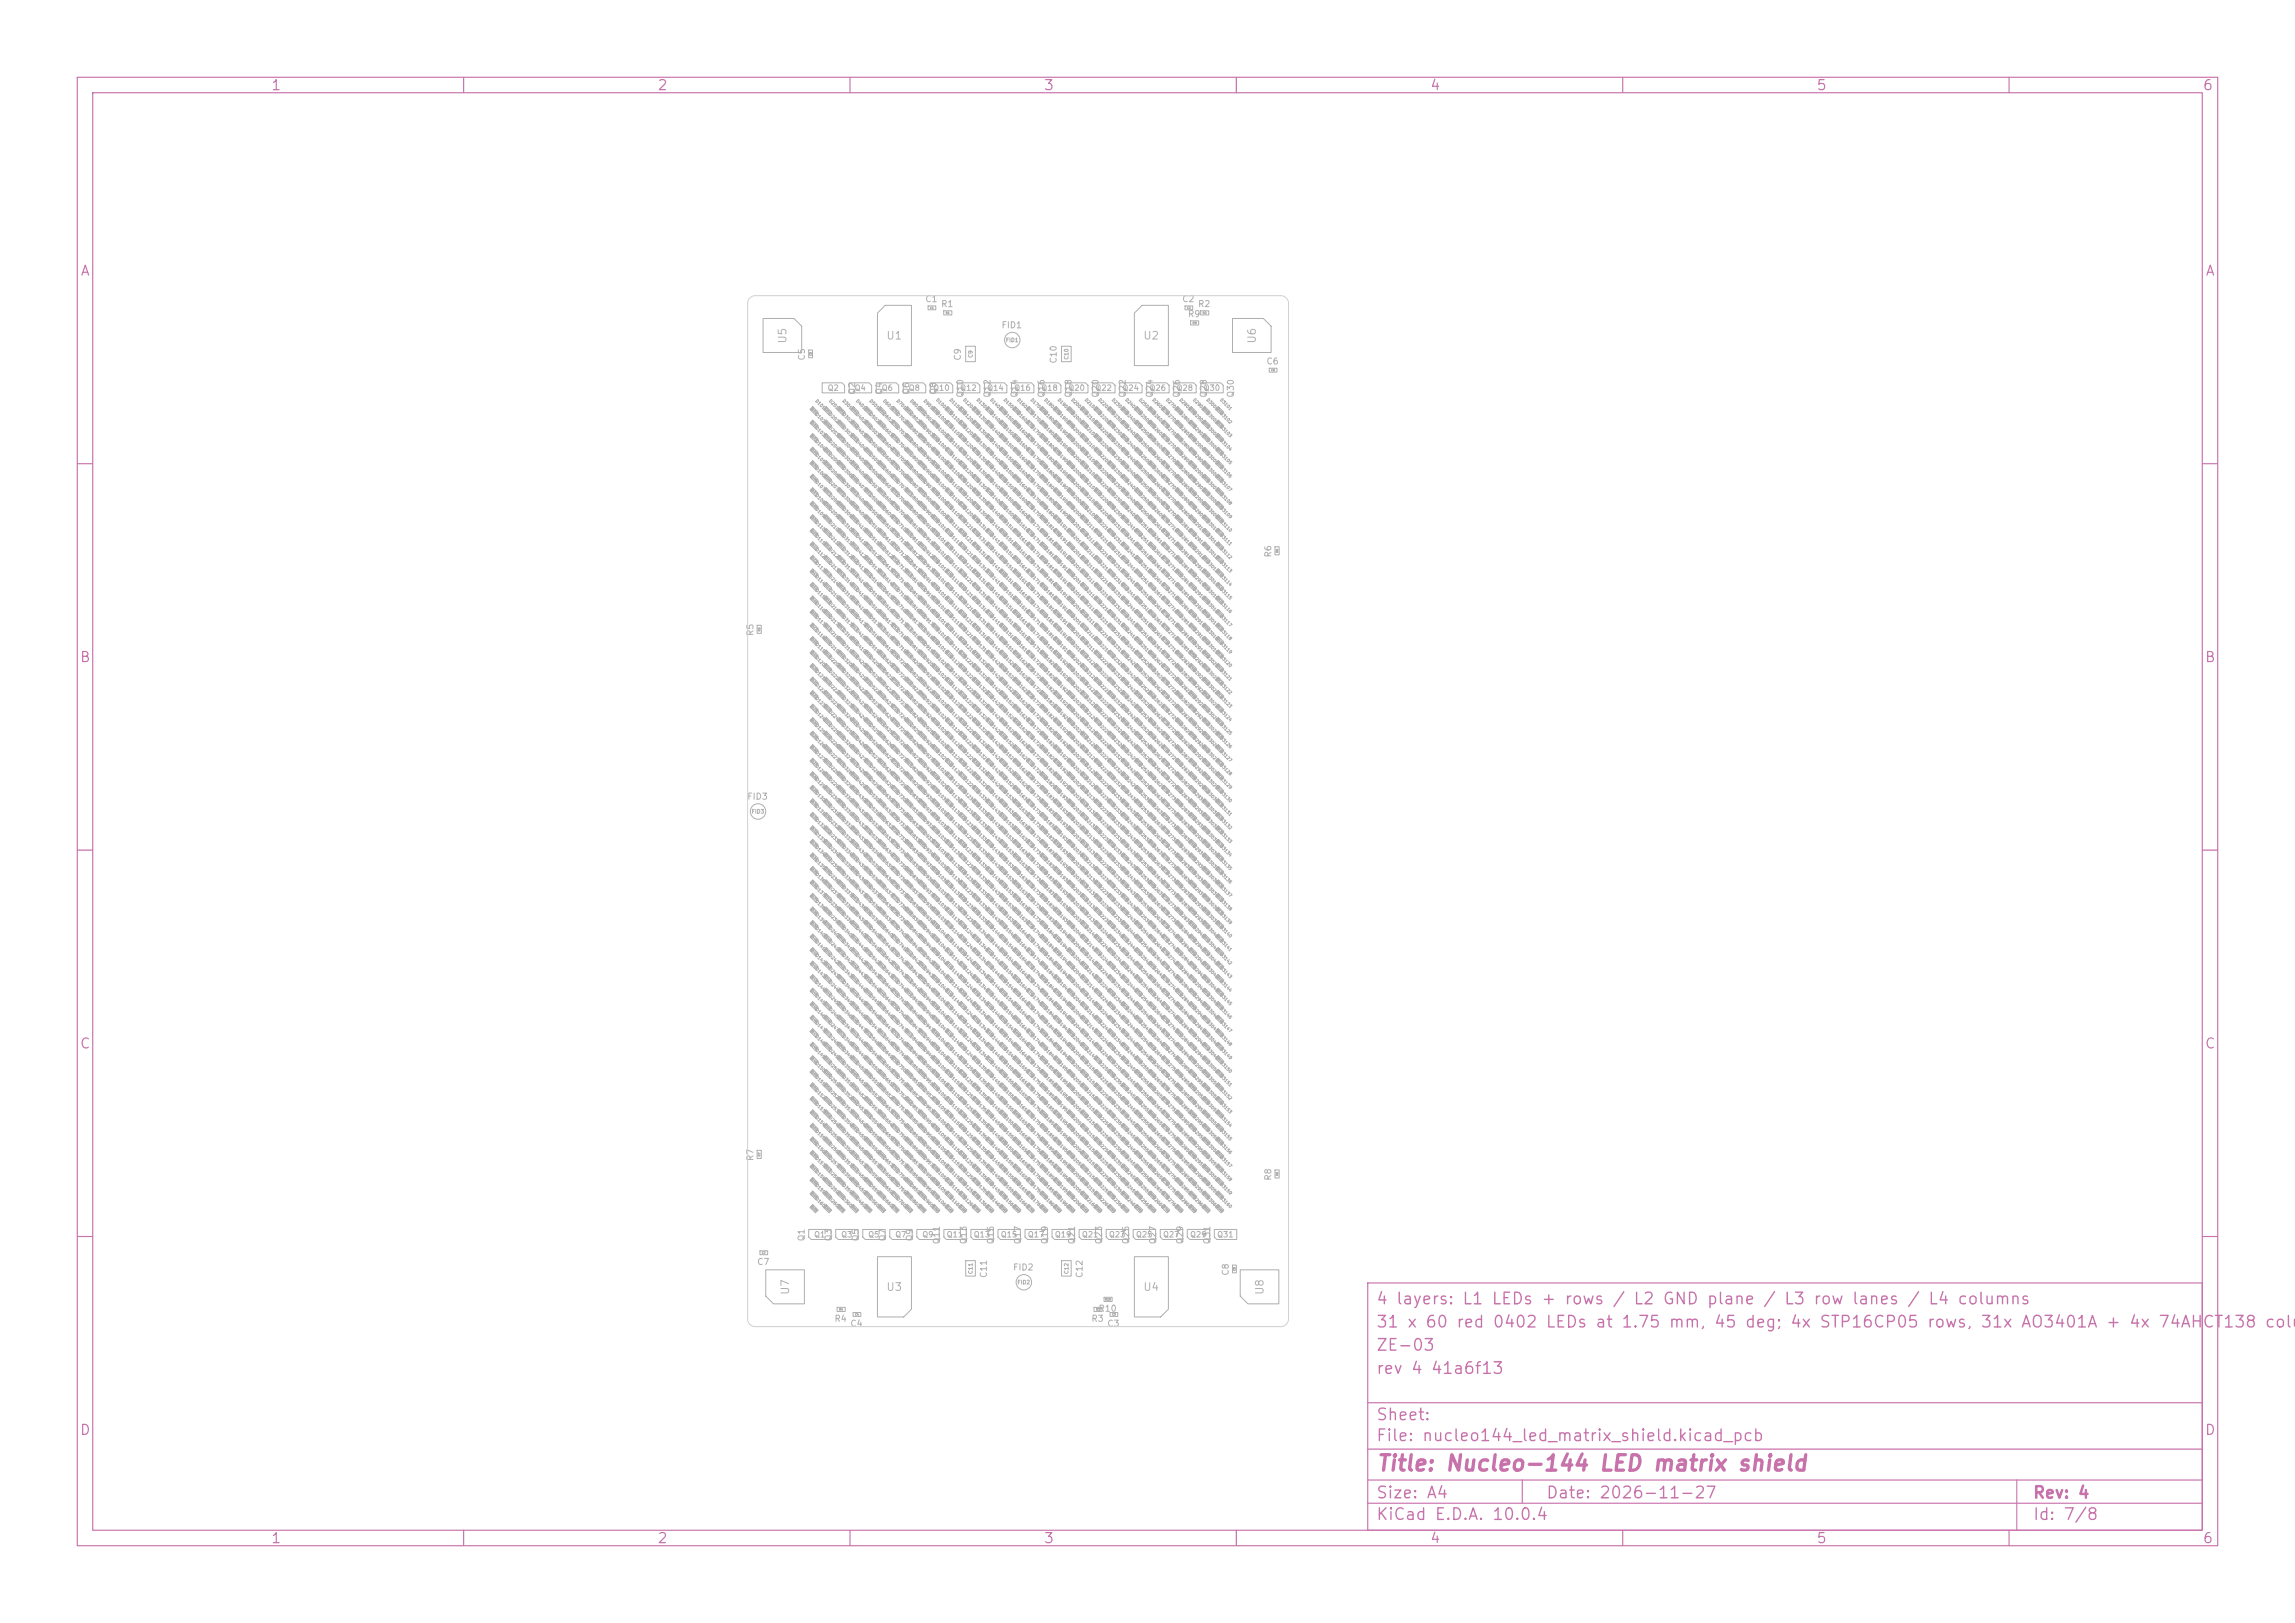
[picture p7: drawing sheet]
<svg xmlns="http://www.w3.org/2000/svg" width="297mm" height="210mm" viewBox="0 0 297 210" stroke-linecap="round" stroke-linejoin="round" font-family="sans-serif">
<defs><g id="words">
<text font-size="2" fill="#c872ab" x="178" y="190.8">Title: Nucleo-144 LED matrix shield</text>
<g font-size="1.5" fill="#c872ab">
<text x="178" y="172.2">31 x 60 red 0402 LEDs at 1.75 mm, 45 deg; 4x STP16CP05 rows, 31x AO3401A + 4x 74AHCT138 colum</text>
<text x="178" y="169.2">4 layers: L1 LEDs + rows / L2 GND plane / L3 row lanes / L4 columns</text>
<text x="178" y="178.2">rev 4 41a6f13</text>
<text x="178" y="175.2">ZE-03</text>
<text x="178" y="184.2">Sheet:</text>
<text x="178" y="186.9">File: nucleo144_led_matrix_shield.kicad_pcb</text>
<text x="178" y="197.1">KiCad E.D.A. 10.0.4</text>
<text x="178" y="194.3">Size: A4</text>
<text x="200" y="194.3">Date: 2026-11-27</text>
<text x="263" y="194.3">Rev: 4</text>
<text x="263" y="197.1">Id: 7/8</text>
</g>
<g font-size="1.3" fill="#c872ab">
<text x="35" y="12">1</text>
<text x="85" y="12">2</text>
<text x="135" y="12">3</text>
<text x="185" y="12">4</text>
<text x="235" y="12">5</text>
<text x="285" y="12">6</text>
<text x="10.3" y="36">A</text>
<text x="285.4" y="36">A</text>
<text x="10.3" y="86">B</text>
<text x="285.3" y="86">B</text>
<text x="10.3" y="136">C</text>
<text x="285.3" y="136">C</text>
<text x="10.3" y="186">D</text>
<text x="285.3" y="186">D</text>
<text x="35" y="200">1</text>
<text x="85" y="200">2</text>
<text x="135" y="200">3</text>
<text x="185" y="200">4</text>
<text x="235" y="200">5</text>
<text x="285" y="200">6</text>
</g>
<g font-size="1" fill="#afafaf">
<text x="102" y="44.5" transform="rotate(-90 102 44.5)">U5</text>
<text x="114.6" y="44.2">U1</text>
<text x="147.9" y="44.2">U2</text>
<text x="162.8" y="44.5" transform="rotate(-90 162.8 44.5)">U6</text>
<text x="102.4" y="167.6" transform="rotate(-90 102.4 167.6)">U7</text>
<text x="114.6" y="167.3">U3</text>
<text x="147.9" y="167.3">U4</text>
<text x="163.8" y="167.6" transform="rotate(-90 163.8 167.6)">U8</text>
</g>
<g font-size=".8" fill="#afafaf">
<text x="119.7" y="39.3">C1</text>
<text x="121.7" y="39.9">R1</text>
<text x="152.9" y="39.3">C2</text>
<text x="153.7" y="41.2">R9</text>
<text x="155" y="39.9">R2</text>
<text x="104.4" y="46.7" transform="rotate(-90 104.4 46.7)">C5</text>
<text x="124.5" y="46.7" transform="rotate(-90 124.5 46.7)">C9</text>
<text x="129.5" y="42.7">FID1</text>
<text x="136.9" y="47.1" transform="rotate(-90 136.9 47.1)">C10</text>
<text x="163.8" y="47.4">C6</text>
<text x="110.9" y="51.1" transform="rotate(-90 110.9 51.1)">Q2</text>
<text x="114.4" y="51.1" transform="rotate(-90 114.4 51.1)">Q4</text>
<text x="117.9" y="51.1" transform="rotate(-90 117.9 51.1)">Q6</text>
<text x="121.4" y="51.1" transform="rotate(-90 121.4 51.1)">Q8</text>
<text x="124.9" y="51.5" transform="rotate(-90 124.9 51.5)">Q10</text>
<text x="128.4" y="51.5" transform="rotate(-90 128.4 51.5)">Q12</text>
<text x="131.9" y="51.5" transform="rotate(-90 131.9 51.5)">Q14</text>
<text x="135.4" y="51.5" transform="rotate(-90 135.4 51.5)">Q16</text>
<text x="138.9" y="51.5" transform="rotate(-90 138.9 51.5)">Q18</text>
<text x="142.4" y="51.5" transform="rotate(-90 142.4 51.5)">Q20</text>
<text x="145.9" y="51.5" transform="rotate(-90 145.9 51.5)">Q22</text>
<text x="149.4" y="51.5" transform="rotate(-90 149.4 51.5)">Q24</text>
<text x="152.9" y="51.5" transform="rotate(-90 152.9 51.5)">Q26</text>
<text x="156.4" y="51.5" transform="rotate(-90 156.4 51.5)">Q28</text>
<text x="159.9" y="51.5" transform="rotate(-90 159.9 51.5)">Q30</text>
<text x="164.7" y="72.2" transform="rotate(-90 164.7 72.2)">R6</text>
<text x="97.7" y="82.4" transform="rotate(-90 97.7 82.4)">R5</text>
<text x="96.6" y="103.7">FID3</text>
<text x="97.7" y="150.3" transform="rotate(-90 97.7 150.3)">R7</text>
<text x="164.7" y="152.8" transform="rotate(-90 164.7 152.8)">R8</text>
<text x="104.3" y="160.7" transform="rotate(-90 104.3 160.7)">Q1</text>
<text x="107.8" y="160.7" transform="rotate(-90 107.8 160.7)">Q3</text>
<text x="111.3" y="160.7" transform="rotate(-90 111.3 160.7)">Q5</text>
<text x="114.8" y="160.7" transform="rotate(-90 114.8 160.7)">Q7</text>
<text x="118.3" y="160.7" transform="rotate(-90 118.3 160.7)">Q9</text>
<text x="121.8" y="161.1" transform="rotate(-90 121.8 161.1)">Q11</text>
<text x="125.3" y="161.1" transform="rotate(-90 125.3 161.1)">Q13</text>
<text x="128.8" y="161.1" transform="rotate(-90 128.8 161.1)">Q15</text>
<text x="132.3" y="161.1" transform="rotate(-90 132.3 161.1)">Q17</text>
<text x="135.8" y="161.1" transform="rotate(-90 135.8 161.1)">Q19</text>
<text x="139.3" y="161.1" transform="rotate(-90 139.3 161.1)">Q21</text>
<text x="142.8" y="161.1" transform="rotate(-90 142.8 161.1)">Q23</text>
<text x="146.3" y="161.1" transform="rotate(-90 146.3 161.1)">Q25</text>
<text x="149.8" y="161.1" transform="rotate(-90 149.8 161.1)">Q27</text>
<text x="153.3" y="161.1" transform="rotate(-90 153.3 161.1)">Q29</text>
<text x="156.8" y="161.1" transform="rotate(-90 156.8 161.1)">Q31</text>
<text x="97.9" y="163.9">C7</text>
<text x="127.9" y="165.4" transform="rotate(-90 127.9 165.4)">C11</text>
<text x="131" y="164.6">FID2</text>
<text x="140.3" y="165.4" transform="rotate(-90 140.3 165.4)">C12</text>
<text x="159.2" y="165.1" transform="rotate(-90 159.2 165.1)">C8</text>
<text x="107.9" y="171.2">R4</text>
<text x="110" y="171.9">C4</text>
<text x="141.2" y="171.2">R3</text>
<text x="142.1" y="169.9">R10</text>
<text x="143.2" y="171.9">C3</text>
</g>
<g font-size=".7" fill="#afafaf">
<text x="107" y="50.7">Q2</text>
<text x="110.5" y="50.7">Q4</text>
<text x="114" y="50.7">Q6</text>
<text x="117.5" y="50.7">Q8</text>
<text x="120.7" y="50.7">Q10</text>
<text x="124.2" y="50.7">Q12</text>
<text x="127.7" y="50.7">Q14</text>
<text x="131.2" y="50.7">Q16</text>
<text x="134.7" y="50.7">Q18</text>
<text x="138.2" y="50.7">Q20</text>
<text x="141.7" y="50.7">Q22</text>
<text x="145.2" y="50.7">Q24</text>
<text x="148.7" y="50.7">Q26</text>
<text x="152.2" y="50.7">Q28</text>
<text x="155.7" y="50.7">Q30</text>
<text x="105.3" y="160.3">Q1</text>
<text x="108.8" y="160.3">Q3</text>
<text x="112.3" y="160.3">Q5</text>
<text x="115.8" y="160.3">Q7</text>
<text x="119.3" y="160.3">Q9</text>
<text x="122.4" y="160.3">Q11</text>
<text x="125.9" y="160.3">Q13</text>
<text x="129.4" y="160.3">Q15</text>
<text x="132.9" y="160.3">Q17</text>
<text x="136.4" y="160.3">Q19</text>
<text x="139.9" y="160.3">Q21</text>
<text x="143.4" y="160.3">Q23</text>
<text x="146.9" y="160.3">Q25</text>
<text x="150.4" y="160.3">Q27</text>
<text x="153.9" y="160.3">Q29</text>
<text x="157.4" y="160.3">Q31</text>
</g>
<g font-size=".5" fill="#afafaf">
<text x="126" y="46.4" transform="rotate(-90 126 46.4)">C9</text>
<text x="130.1" y="44.4">FID1</text>
<text x="138.4" y="46.6" transform="rotate(-90 138.4 46.6)">C10</text>
<text x="97.2" y="105.4">FID3</text>
<text x="126" y="164.9" transform="rotate(-90 126 164.9)">C11</text>
<text x="131.6" y="166.3">FID2</text>
<text x="138.4" y="164.9" transform="rotate(-90 138.4 164.9)">C12</text>
</g>
<g font-size=".4" fill="#afafaf">
<text x="105.4" y="52" transform="rotate(45 105.4 52)">D101</text>
<text x="105.4" y="53.7" transform="rotate(45 105.4 53.7)">D102</text>
<text x="107.1" y="52" transform="rotate(45 107.1 52)">D201</text>
<text x="107.1" y="53.7" transform="rotate(45 107.1 53.7)">D202</text>
<text x="108.9" y="52" transform="rotate(45 108.9 52)">D301</text>
<text x="108.9" y="53.7" transform="rotate(45 108.9 53.7)">D302</text>
<text x="110.6" y="52" transform="rotate(45 110.6 52)">D401</text>
<text x="110.6" y="53.7" transform="rotate(45 110.6 53.7)">D402</text>
<text x="112.4" y="52" transform="rotate(45 112.4 52)">D501</text>
<text x="112.4" y="53.7" transform="rotate(45 112.4 53.7)">D502</text>
<text x="114.1" y="52" transform="rotate(45 114.1 52)">D601</text>
<text x="114.1" y="53.7" transform="rotate(45 114.1 53.7)">D602</text>
<text x="115.9" y="52" transform="rotate(45 115.9 52)">D701</text>
<text x="115.9" y="53.7" transform="rotate(45 115.9 53.7)">D702</text>
<text x="117.6" y="52" transform="rotate(45 117.6 52)">D801</text>
<text x="117.6" y="53.7" transform="rotate(45 117.6 53.7)">D802</text>
<text x="119.4" y="52" transform="rotate(45 119.4 52)">D901</text>
<text x="119.4" y="53.7" transform="rotate(45 119.4 53.7)">D902</text>
<text x="121" y="51.8" transform="rotate(45 121 51.8)">D1001</text>
<text x="121" y="53.6" transform="rotate(45 121 53.6)">D1002</text>
<text x="122.7" y="51.8" transform="rotate(45 122.7 51.8)">D1101</text>
<text x="122.7" y="53.6" transform="rotate(45 122.7 53.6)">D1102</text>
<text x="124.5" y="51.8" transform="rotate(45 124.5 51.8)">D1201</text>
<text x="124.5" y="53.6" transform="rotate(45 124.5 53.6)">D1202</text>
<text x="126.2" y="51.8" transform="rotate(45 126.2 51.8)">D1301</text>
<text x="126.2" y="53.6" transform="rotate(45 126.2 53.6)">D1302</text>
<text x="128" y="51.8" transform="rotate(45 128 51.8)">D1401</text>
<text x="128" y="53.6" transform="rotate(45 128 53.6)">D1402</text>
<text x="129.7" y="51.8" transform="rotate(45 129.7 51.8)">D1501</text>
<text x="129.7" y="53.6" transform="rotate(45 129.7 53.6)">D1502</text>
<text x="131.5" y="51.8" transform="rotate(45 131.5 51.8)">D1601</text>
<text x="131.5" y="53.6" transform="rotate(45 131.5 53.6)">D1602</text>
<text x="133.2" y="51.8" transform="rotate(45 133.2 51.8)">D1701</text>
<text x="133.2" y="53.6" transform="rotate(45 133.2 53.6)">D1702</text>
<text x="135" y="51.8" transform="rotate(45 135 51.8)">D1801</text>
<text x="135" y="53.6" transform="rotate(45 135 53.6)">D1802</text>
<text x="136.7" y="51.8" transform="rotate(45 136.7 51.8)">D1901</text>
<text x="136.7" y="53.6" transform="rotate(45 136.7 53.6)">D1902</text>
<text x="138.5" y="51.8" transform="rotate(45 138.5 51.8)">D2001</text>
<text x="138.5" y="53.6" transform="rotate(45 138.5 53.6)">D2002</text>
<text x="140.2" y="51.8" transform="rotate(45 140.2 51.8)">D2101</text>
<text x="140.2" y="53.6" transform="rotate(45 140.2 53.6)">D2102</text>
<text x="142" y="51.8" transform="rotate(45 142 51.8)">D2201</text>
<text x="142" y="53.6" transform="rotate(45 142 53.6)">D2202</text>
<text x="143.7" y="51.8" transform="rotate(45 143.7 51.8)">D2301</text>
<text x="143.7" y="53.6" transform="rotate(45 143.7 53.6)">D2302</text>
<text x="145.5" y="51.8" transform="rotate(45 145.5 51.8)">D2401</text>
<text x="145.5" y="53.6" transform="rotate(45 145.5 53.6)">D2402</text>
<text x="147.2" y="51.8" transform="rotate(45 147.2 51.8)">D2501</text>
<text x="147.2" y="53.6" transform="rotate(45 147.2 53.6)">D2502</text>
<text x="149" y="51.8" transform="rotate(45 149 51.8)">D2601</text>
<text x="149" y="53.6" transform="rotate(45 149 53.6)">D2602</text>
<text x="150.7" y="51.8" transform="rotate(45 150.7 51.8)">D2701</text>
<text x="150.7" y="53.6" transform="rotate(45 150.7 53.6)">D2702</text>
<text x="152.5" y="51.8" transform="rotate(45 152.5 51.8)">D2801</text>
<text x="152.5" y="53.6" transform="rotate(45 152.5 53.6)">D2802</text>
<text x="154.2" y="51.8" transform="rotate(45 154.2 51.8)">D2901</text>
<text x="154.2" y="53.6" transform="rotate(45 154.2 53.6)">D2902</text>
<text x="156" y="51.8" transform="rotate(45 156 51.8)">D3001</text>
<text x="156" y="53.6" transform="rotate(45 156 53.6)">D3002</text>
<text x="157.7" y="51.8" transform="rotate(45 157.7 51.8)">D3101</text>
<text x="157.7" y="53.6" transform="rotate(45 157.7 53.6)">D3102</text>
<text x="105.4" y="55.5" transform="rotate(45 105.4 55.5)">D103</text>
<text x="105.4" y="57.2" transform="rotate(45 105.4 57.2)">D104</text>
<text x="105.4" y="59" transform="rotate(45 105.4 59)">D105</text>
<text x="107.1" y="55.5" transform="rotate(45 107.1 55.5)">D203</text>
<text x="107.1" y="57.2" transform="rotate(45 107.1 57.2)">D204</text>
<text x="107.1" y="59" transform="rotate(45 107.1 59)">D205</text>
<text x="108.9" y="55.5" transform="rotate(45 108.9 55.5)">D303</text>
<text x="108.9" y="57.2" transform="rotate(45 108.9 57.2)">D304</text>
<text x="108.9" y="59" transform="rotate(45 108.9 59)">D305</text>
<text x="110.6" y="55.5" transform="rotate(45 110.6 55.5)">D403</text>
<text x="110.6" y="57.2" transform="rotate(45 110.6 57.2)">D404</text>
<text x="110.6" y="59" transform="rotate(45 110.6 59)">D405</text>
<text x="112.4" y="55.5" transform="rotate(45 112.4 55.5)">D503</text>
<text x="112.4" y="57.2" transform="rotate(45 112.4 57.2)">D504</text>
<text x="112.4" y="59" transform="rotate(45 112.4 59)">D505</text>
<text x="114.1" y="55.5" transform="rotate(45 114.1 55.5)">D603</text>
<text x="114.1" y="57.2" transform="rotate(45 114.1 57.2)">D604</text>
<text x="114.1" y="59" transform="rotate(45 114.1 59)">D605</text>
<text x="115.9" y="55.5" transform="rotate(45 115.9 55.5)">D703</text>
<text x="115.9" y="57.2" transform="rotate(45 115.9 57.2)">D704</text>
<text x="115.9" y="59" transform="rotate(45 115.9 59)">D705</text>
<text x="117.6" y="55.5" transform="rotate(45 117.6 55.5)">D803</text>
<text x="117.6" y="57.2" transform="rotate(45 117.6 57.2)">D804</text>
<text x="117.6" y="59" transform="rotate(45 117.6 59)">D805</text>
<text x="119.4" y="55.5" transform="rotate(45 119.4 55.5)">D903</text>
<text x="119.4" y="57.2" transform="rotate(45 119.4 57.2)">D904</text>
<text x="119.4" y="59" transform="rotate(45 119.4 59)">D905</text>
<text x="121" y="55.3" transform="rotate(45 121 55.3)">D1003</text>
<text x="121" y="57.1" transform="rotate(45 121 57.1)">D1004</text>
<text x="121" y="58.8" transform="rotate(45 121 58.8)">D1005</text>
<text x="122.7" y="55.3" transform="rotate(45 122.7 55.3)">D1103</text>
<text x="122.7" y="57.1" transform="rotate(45 122.7 57.1)">D1104</text>
<text x="122.7" y="58.8" transform="rotate(45 122.7 58.8)">D1105</text>
<text x="124.5" y="55.3" transform="rotate(45 124.5 55.3)">D1203</text>
<text x="124.5" y="57.1" transform="rotate(45 124.5 57.1)">D1204</text>
<text x="124.5" y="58.8" transform="rotate(45 124.5 58.8)">D1205</text>
<text x="126.2" y="55.3" transform="rotate(45 126.2 55.3)">D1303</text>
<text x="126.2" y="57.1" transform="rotate(45 126.2 57.1)">D1304</text>
<text x="126.2" y="58.8" transform="rotate(45 126.2 58.8)">D1305</text>
<text x="128" y="55.3" transform="rotate(45 128 55.3)">D1403</text>
<text x="128" y="57.1" transform="rotate(45 128 57.1)">D1404</text>
<text x="128" y="58.8" transform="rotate(45 128 58.8)">D1405</text>
<text x="129.7" y="55.3" transform="rotate(45 129.7 55.3)">D1503</text>
<text x="129.7" y="57.1" transform="rotate(45 129.7 57.1)">D1504</text>
<text x="129.7" y="58.8" transform="rotate(45 129.7 58.8)">D1505</text>
<text x="131.5" y="55.3" transform="rotate(45 131.5 55.3)">D1603</text>
<text x="131.5" y="57.1" transform="rotate(45 131.5 57.1)">D1604</text>
<text x="131.5" y="58.8" transform="rotate(45 131.5 58.8)">D1605</text>
<text x="133.2" y="55.3" transform="rotate(45 133.2 55.3)">D1703</text>
<text x="133.2" y="57.1" transform="rotate(45 133.2 57.1)">D1704</text>
<text x="133.2" y="58.8" transform="rotate(45 133.2 58.8)">D1705</text>
<text x="135" y="55.3" transform="rotate(45 135 55.3)">D1803</text>
<text x="135" y="57.1" transform="rotate(45 135 57.1)">D1804</text>
<text x="135" y="58.8" transform="rotate(45 135 58.8)">D1805</text>
<text x="136.7" y="55.3" transform="rotate(45 136.7 55.3)">D1903</text>
<text x="136.7" y="57.1" transform="rotate(45 136.7 57.1)">D1904</text>
<text x="136.7" y="58.8" transform="rotate(45 136.7 58.8)">D1905</text>
<text x="138.5" y="55.3" transform="rotate(45 138.5 55.3)">D2003</text>
<text x="138.5" y="57.1" transform="rotate(45 138.5 57.1)">D2004</text>
<text x="138.5" y="58.8" transform="rotate(45 138.5 58.8)">D2005</text>
<text x="140.2" y="55.3" transform="rotate(45 140.2 55.3)">D2103</text>
<text x="140.2" y="57.1" transform="rotate(45 140.2 57.1)">D2104</text>
<text x="140.2" y="58.8" transform="rotate(45 140.2 58.8)">D2105</text>
<text x="142" y="55.3" transform="rotate(45 142 55.3)">D2203</text>
<text x="142" y="57.1" transform="rotate(45 142 57.1)">D2204</text>
<text x="142" y="58.8" transform="rotate(45 142 58.8)">D2205</text>
<text x="143.7" y="55.3" transform="rotate(45 143.7 55.3)">D2303</text>
<text x="143.7" y="57.1" transform="rotate(45 143.7 57.1)">D2304</text>
<text x="143.7" y="58.8" transform="rotate(45 143.7 58.8)">D2305</text>
<text x="145.5" y="55.3" transform="rotate(45 145.5 55.3)">D2403</text>
<text x="145.5" y="57.1" transform="rotate(45 145.5 57.1)">D2404</text>
<text x="145.5" y="58.8" transform="rotate(45 145.5 58.8)">D2405</text>
<text x="147.2" y="55.3" transform="rotate(45 147.2 55.3)">D2503</text>
<text x="147.2" y="57.1" transform="rotate(45 147.2 57.1)">D2504</text>
<text x="147.2" y="58.8" transform="rotate(45 147.2 58.8)">D2505</text>
<text x="149" y="55.3" transform="rotate(45 149 55.3)">D2603</text>
<text x="149" y="57.1" transform="rotate(45 149 57.1)">D2604</text>
<text x="149" y="58.8" transform="rotate(45 149 58.8)">D2605</text>
<text x="150.7" y="55.3" transform="rotate(45 150.7 55.3)">D2703</text>
<text x="150.7" y="57.1" transform="rotate(45 150.7 57.1)">D2704</text>
<text x="150.7" y="58.8" transform="rotate(45 150.7 58.8)">D2705</text>
<text x="152.5" y="55.3" transform="rotate(45 152.5 55.3)">D2803</text>
<text x="152.5" y="57.1" transform="rotate(45 152.5 57.1)">D2804</text>
<text x="152.5" y="58.8" transform="rotate(45 152.5 58.8)">D2805</text>
<text x="154.2" y="55.3" transform="rotate(45 154.2 55.3)">D2903</text>
<text x="154.2" y="57.1" transform="rotate(45 154.2 57.1)">D2904</text>
<text x="154.2" y="58.8" transform="rotate(45 154.2 58.8)">D2905</text>
<text x="156" y="55.3" transform="rotate(45 156 55.3)">D3003</text>
<text x="156" y="57.1" transform="rotate(45 156 57.1)">D3004</text>
<text x="156" y="58.8" transform="rotate(45 156 58.8)">D3005</text>
<text x="157.7" y="55.3" transform="rotate(45 157.7 55.3)">D3103</text>
<text x="157.7" y="57.1" transform="rotate(45 157.7 57.1)">D3104</text>
<text x="157.7" y="58.8" transform="rotate(45 157.7 58.8)">D3105</text>
<text x="105.4" y="60.7" transform="rotate(45 105.4 60.7)">D106</text>
<text x="105.4" y="62.5" transform="rotate(45 105.4 62.5)">D107</text>
<text x="105.4" y="64.2" transform="rotate(45 105.4 64.2)">D108</text>
<text x="105.4" y="66" transform="rotate(45 105.4 66)">D109</text>
<text x="107.1" y="60.7" transform="rotate(45 107.1 60.7)">D206</text>
<text x="107.1" y="62.5" transform="rotate(45 107.1 62.5)">D207</text>
<text x="107.1" y="64.2" transform="rotate(45 107.1 64.2)">D208</text>
<text x="107.1" y="66" transform="rotate(45 107.1 66)">D209</text>
<text x="108.9" y="60.7" transform="rotate(45 108.9 60.7)">D306</text>
<text x="108.9" y="62.5" transform="rotate(45 108.9 62.5)">D307</text>
<text x="108.9" y="64.2" transform="rotate(45 108.9 64.2)">D308</text>
<text x="108.9" y="66" transform="rotate(45 108.9 66)">D309</text>
<text x="110.6" y="60.7" transform="rotate(45 110.6 60.7)">D406</text>
<text x="110.6" y="62.5" transform="rotate(45 110.6 62.5)">D407</text>
<text x="110.6" y="64.2" transform="rotate(45 110.6 64.2)">D408</text>
<text x="110.6" y="66" transform="rotate(45 110.6 66)">D409</text>
<text x="112.4" y="60.7" transform="rotate(45 112.4 60.7)">D506</text>
<text x="112.4" y="62.5" transform="rotate(45 112.4 62.5)">D507</text>
<text x="112.4" y="64.2" transform="rotate(45 112.4 64.2)">D508</text>
<text x="112.4" y="66" transform="rotate(45 112.4 66)">D509</text>
<text x="114.1" y="60.7" transform="rotate(45 114.1 60.7)">D606</text>
<text x="114.1" y="62.5" transform="rotate(45 114.1 62.5)">D607</text>
<text x="114.1" y="64.2" transform="rotate(45 114.1 64.2)">D608</text>
<text x="114.1" y="66" transform="rotate(45 114.1 66)">D609</text>
<text x="115.9" y="60.7" transform="rotate(45 115.9 60.7)">D706</text>
<text x="115.9" y="62.5" transform="rotate(45 115.9 62.5)">D707</text>
<text x="115.9" y="64.2" transform="rotate(45 115.9 64.2)">D708</text>
<text x="115.9" y="66" transform="rotate(45 115.9 66)">D709</text>
<text x="117.6" y="60.7" transform="rotate(45 117.6 60.7)">D806</text>
<text x="117.6" y="62.5" transform="rotate(45 117.6 62.5)">D807</text>
<text x="117.6" y="64.2" transform="rotate(45 117.6 64.2)">D808</text>
<text x="117.6" y="66" transform="rotate(45 117.6 66)">D809</text>
<text x="119.4" y="60.7" transform="rotate(45 119.4 60.7)">D906</text>
<text x="119.4" y="62.5" transform="rotate(45 119.4 62.5)">D907</text>
<text x="119.4" y="64.2" transform="rotate(45 119.4 64.2)">D908</text>
<text x="119.4" y="66" transform="rotate(45 119.4 66)">D909</text>
<text x="121" y="60.6" transform="rotate(45 121 60.6)">D1006</text>
<text x="121" y="62.3" transform="rotate(45 121 62.3)">D1007</text>
<text x="121" y="64.1" transform="rotate(45 121 64.1)">D1008</text>
<text x="121" y="65.8" transform="rotate(45 121 65.8)">D1009</text>
<text x="122.7" y="60.6" transform="rotate(45 122.7 60.6)">D1106</text>
<text x="122.7" y="62.3" transform="rotate(45 122.7 62.3)">D1107</text>
<text x="122.7" y="64.1" transform="rotate(45 122.7 64.1)">D1108</text>
<text x="122.7" y="65.8" transform="rotate(45 122.7 65.8)">D1109</text>
<text x="124.5" y="60.6" transform="rotate(45 124.5 60.6)">D1206</text>
<text x="124.5" y="62.3" transform="rotate(45 124.5 62.3)">D1207</text>
<text x="124.5" y="64.1" transform="rotate(45 124.5 64.1)">D1208</text>
<text x="124.5" y="65.8" transform="rotate(45 124.5 65.8)">D1209</text>
<text x="126.2" y="60.6" transform="rotate(45 126.2 60.6)">D1306</text>
<text x="126.2" y="62.3" transform="rotate(45 126.2 62.3)">D1307</text>
<text x="126.2" y="64.1" transform="rotate(45 126.2 64.1)">D1308</text>
<text x="126.2" y="65.8" transform="rotate(45 126.2 65.8)">D1309</text>
<text x="128" y="60.6" transform="rotate(45 128 60.6)">D1406</text>
<text x="128" y="62.3" transform="rotate(45 128 62.3)">D1407</text>
<text x="128" y="64.1" transform="rotate(45 128 64.1)">D1408</text>
<text x="128" y="65.8" transform="rotate(45 128 65.8)">D1409</text>
<text x="129.7" y="60.6" transform="rotate(45 129.7 60.6)">D1506</text>
<text x="129.7" y="62.3" transform="rotate(45 129.7 62.3)">D1507</text>
<text x="129.7" y="64.1" transform="rotate(45 129.7 64.1)">D1508</text>
<text x="129.7" y="65.8" transform="rotate(45 129.7 65.8)">D1509</text>
<text x="131.5" y="60.6" transform="rotate(45 131.5 60.6)">D1606</text>
<text x="131.5" y="62.3" transform="rotate(45 131.5 62.3)">D1607</text>
<text x="131.5" y="64.1" transform="rotate(45 131.5 64.1)">D1608</text>
<text x="131.5" y="65.8" transform="rotate(45 131.5 65.8)">D1609</text>
<text x="133.2" y="60.6" transform="rotate(45 133.2 60.6)">D1706</text>
<text x="133.2" y="62.3" transform="rotate(45 133.2 62.3)">D1707</text>
<text x="133.2" y="64.1" transform="rotate(45 133.2 64.1)">D1708</text>
<text x="133.2" y="65.8" transform="rotate(45 133.2 65.8)">D1709</text>
<text x="135" y="60.6" transform="rotate(45 135 60.6)">D1806</text>
<text x="135" y="62.3" transform="rotate(45 135 62.3)">D1807</text>
<text x="135" y="64.1" transform="rotate(45 135 64.1)">D1808</text>
<text x="135" y="65.8" transform="rotate(45 135 65.8)">D1809</text>
<text x="136.7" y="60.6" transform="rotate(45 136.7 60.6)">D1906</text>
<text x="136.7" y="62.3" transform="rotate(45 136.7 62.3)">D1907</text>
<text x="136.7" y="64.1" transform="rotate(45 136.7 64.1)">D1908</text>
<text x="136.7" y="65.8" transform="rotate(45 136.7 65.8)">D1909</text>
<text x="138.5" y="60.6" transform="rotate(45 138.5 60.6)">D2006</text>
<text x="138.5" y="62.3" transform="rotate(45 138.5 62.3)">D2007</text>
<text x="138.5" y="64.1" transform="rotate(45 138.5 64.1)">D2008</text>
<text x="138.5" y="65.8" transform="rotate(45 138.5 65.8)">D2009</text>
<text x="140.2" y="60.6" transform="rotate(45 140.2 60.6)">D2106</text>
<text x="140.2" y="62.3" transform="rotate(45 140.2 62.3)">D2107</text>
<text x="140.2" y="64.1" transform="rotate(45 140.2 64.1)">D2108</text>
<text x="140.2" y="65.8" transform="rotate(45 140.2 65.8)">D2109</text>
<text x="142" y="60.6" transform="rotate(45 142 60.6)">D2206</text>
<text x="142" y="62.3" transform="rotate(45 142 62.3)">D2207</text>
<text x="142" y="64.1" transform="rotate(45 142 64.1)">D2208</text>
<text x="142" y="65.8" transform="rotate(45 142 65.8)">D2209</text>
<text x="143.7" y="60.6" transform="rotate(45 143.7 60.6)">D2306</text>
<text x="143.7" y="62.3" transform="rotate(45 143.7 62.3)">D2307</text>
<text x="143.7" y="64.1" transform="rotate(45 143.7 64.1)">D2308</text>
<text x="143.7" y="65.8" transform="rotate(45 143.7 65.8)">D2309</text>
<text x="145.5" y="60.6" transform="rotate(45 145.5 60.6)">D2406</text>
<text x="145.5" y="62.3" transform="rotate(45 145.5 62.3)">D2407</text>
<text x="145.5" y="64.1" transform="rotate(45 145.5 64.1)">D2408</text>
<text x="145.5" y="65.8" transform="rotate(45 145.5 65.8)">D2409</text>
<text x="147.2" y="60.6" transform="rotate(45 147.2 60.6)">D2506</text>
<text x="147.2" y="62.3" transform="rotate(45 147.2 62.3)">D2507</text>
<text x="147.2" y="64.1" transform="rotate(45 147.2 64.1)">D2508</text>
<text x="147.2" y="65.8" transform="rotate(45 147.2 65.8)">D2509</text>
<text x="149" y="60.6" transform="rotate(45 149 60.6)">D2606</text>
<text x="149" y="62.3" transform="rotate(45 149 62.3)">D2607</text>
<text x="149" y="64.1" transform="rotate(45 149 64.1)">D2608</text>
<text x="149" y="65.8" transform="rotate(45 149 65.8)">D2609</text>
<text x="150.7" y="60.6" transform="rotate(45 150.7 60.6)">D2706</text>
<text x="150.7" y="62.3" transform="rotate(45 150.7 62.3)">D2707</text>
<text x="150.7" y="64.1" transform="rotate(45 150.7 64.1)">D2708</text>
<text x="150.7" y="65.8" transform="rotate(45 150.7 65.8)">D2709</text>
<text x="152.5" y="60.6" transform="rotate(45 152.5 60.6)">D2806</text>
<text x="152.5" y="62.3" transform="rotate(45 152.5 62.3)">D2807</text>
<text x="152.5" y="64.1" transform="rotate(45 152.5 64.1)">D2808</text>
<text x="152.5" y="65.8" transform="rotate(45 152.5 65.8)">D2809</text>
<text x="154.2" y="60.6" transform="rotate(45 154.2 60.6)">D2906</text>
<text x="154.2" y="62.3" transform="rotate(45 154.2 62.3)">D2907</text>
<text x="154.2" y="64.1" transform="rotate(45 154.2 64.1)">D2908</text>
<text x="154.2" y="65.8" transform="rotate(45 154.2 65.8)">D2909</text>
<text x="156" y="60.6" transform="rotate(45 156 60.6)">D3006</text>
<text x="156" y="62.3" transform="rotate(45 156 62.3)">D3007</text>
<text x="156" y="64.1" transform="rotate(45 156 64.1)">D3008</text>
<text x="156" y="65.8" transform="rotate(45 156 65.8)">D3009</text>
<text x="157.7" y="60.6" transform="rotate(45 157.7 60.6)">D3106</text>
<text x="157.7" y="62.3" transform="rotate(45 157.7 62.3)">D3107</text>
<text x="157.7" y="64.1" transform="rotate(45 157.7 64.1)">D3108</text>
<text x="157.7" y="65.8" transform="rotate(45 157.7 65.8)">D3109</text>
<text x="105.4" y="67.7" transform="rotate(45 105.4 67.7)">D110</text>
<text x="105.4" y="69.5" transform="rotate(45 105.4 69.5)">D111</text>
<text x="105.4" y="71.2" transform="rotate(45 105.4 71.2)">D112</text>
<text x="107.1" y="67.7" transform="rotate(45 107.1 67.7)">D210</text>
<text x="107.1" y="69.5" transform="rotate(45 107.1 69.5)">D211</text>
<text x="107.1" y="71.2" transform="rotate(45 107.1 71.2)">D212</text>
<text x="108.9" y="67.7" transform="rotate(45 108.9 67.7)">D310</text>
<text x="108.9" y="69.5" transform="rotate(45 108.9 69.5)">D311</text>
<text x="108.9" y="71.2" transform="rotate(45 108.9 71.2)">D312</text>
<text x="110.6" y="67.7" transform="rotate(45 110.6 67.7)">D410</text>
<text x="110.6" y="69.5" transform="rotate(45 110.6 69.5)">D411</text>
<text x="110.6" y="71.2" transform="rotate(45 110.6 71.2)">D412</text>
<text x="112.4" y="67.7" transform="rotate(45 112.4 67.7)">D510</text>
<text x="112.4" y="69.5" transform="rotate(45 112.4 69.5)">D511</text>
<text x="112.4" y="71.2" transform="rotate(45 112.4 71.2)">D512</text>
<text x="114.1" y="67.7" transform="rotate(45 114.1 67.7)">D610</text>
<text x="114.1" y="69.5" transform="rotate(45 114.1 69.5)">D611</text>
<text x="114.1" y="71.2" transform="rotate(45 114.1 71.2)">D612</text>
<text x="115.9" y="67.7" transform="rotate(45 115.9 67.7)">D710</text>
<text x="115.9" y="69.5" transform="rotate(45 115.9 69.5)">D711</text>
<text x="115.9" y="71.2" transform="rotate(45 115.9 71.2)">D712</text>
<text x="117.6" y="67.7" transform="rotate(45 117.6 67.7)">D810</text>
<text x="117.6" y="69.5" transform="rotate(45 117.6 69.5)">D811</text>
<text x="117.6" y="71.2" transform="rotate(45 117.6 71.2)">D812</text>
<text x="119.4" y="67.7" transform="rotate(45 119.4 67.7)">D910</text>
<text x="119.4" y="69.5" transform="rotate(45 119.4 69.5)">D911</text>
<text x="119.4" y="71.2" transform="rotate(45 119.4 71.2)">D912</text>
<text x="121" y="67.6" transform="rotate(45 121 67.6)">D1010</text>
<text x="121" y="69.3" transform="rotate(45 121 69.3)">D1011</text>
<text x="121" y="71.1" transform="rotate(45 121 71.1)">D1012</text>
<text x="122.7" y="67.6" transform="rotate(45 122.7 67.6)">D1110</text>
<text x="122.7" y="69.3" transform="rotate(45 122.7 69.3)">D1111</text>
<text x="122.7" y="71.1" transform="rotate(45 122.7 71.1)">D1112</text>
<text x="124.5" y="67.6" transform="rotate(45 124.5 67.6)">D1210</text>
<text x="124.5" y="69.3" transform="rotate(45 124.5 69.3)">D1211</text>
<text x="124.5" y="71.1" transform="rotate(45 124.5 71.1)">D1212</text>
<text x="126.2" y="67.6" transform="rotate(45 126.2 67.6)">D1310</text>
<text x="126.2" y="69.3" transform="rotate(45 126.2 69.3)">D1311</text>
<text x="126.2" y="71.1" transform="rotate(45 126.2 71.1)">D1312</text>
<text x="128" y="67.6" transform="rotate(45 128 67.6)">D1410</text>
<text x="128" y="69.3" transform="rotate(45 128 69.3)">D1411</text>
<text x="128" y="71.1" transform="rotate(45 128 71.1)">D1412</text>
<text x="129.7" y="67.6" transform="rotate(45 129.7 67.6)">D1510</text>
<text x="129.7" y="69.3" transform="rotate(45 129.7 69.3)">D1511</text>
<text x="129.7" y="71.1" transform="rotate(45 129.7 71.1)">D1512</text>
<text x="131.5" y="67.6" transform="rotate(45 131.5 67.6)">D1610</text>
<text x="131.5" y="69.3" transform="rotate(45 131.5 69.3)">D1611</text>
<text x="131.5" y="71.1" transform="rotate(45 131.5 71.1)">D1612</text>
<text x="133.2" y="67.6" transform="rotate(45 133.2 67.6)">D1710</text>
<text x="133.2" y="69.3" transform="rotate(45 133.2 69.3)">D1711</text>
<text x="133.2" y="71.1" transform="rotate(45 133.2 71.1)">D1712</text>
<text x="135" y="67.6" transform="rotate(45 135 67.6)">D1810</text>
<text x="135" y="69.3" transform="rotate(45 135 69.3)">D1811</text>
<text x="135" y="71.1" transform="rotate(45 135 71.1)">D1812</text>
<text x="136.7" y="67.6" transform="rotate(45 136.7 67.6)">D1910</text>
<text x="136.7" y="69.3" transform="rotate(45 136.7 69.3)">D1911</text>
<text x="136.7" y="71.1" transform="rotate(45 136.7 71.1)">D1912</text>
<text x="138.5" y="67.6" transform="rotate(45 138.5 67.6)">D2010</text>
<text x="138.5" y="69.3" transform="rotate(45 138.5 69.3)">D2011</text>
<text x="138.5" y="71.1" transform="rotate(45 138.5 71.1)">D2012</text>
<text x="140.2" y="67.6" transform="rotate(45 140.2 67.6)">D2110</text>
<text x="140.2" y="69.3" transform="rotate(45 140.2 69.3)">D2111</text>
<text x="140.2" y="71.1" transform="rotate(45 140.2 71.1)">D2112</text>
<text x="142" y="67.6" transform="rotate(45 142 67.6)">D2210</text>
<text x="142" y="69.3" transform="rotate(45 142 69.3)">D2211</text>
<text x="142" y="71.1" transform="rotate(45 142 71.1)">D2212</text>
<text x="143.7" y="67.6" transform="rotate(45 143.7 67.6)">D2310</text>
<text x="143.7" y="69.3" transform="rotate(45 143.7 69.3)">D2311</text>
<text x="143.7" y="71.1" transform="rotate(45 143.7 71.1)">D2312</text>
<text x="145.5" y="67.6" transform="rotate(45 145.5 67.6)">D2410</text>
<text x="145.5" y="69.3" transform="rotate(45 145.5 69.3)">D2411</text>
<text x="145.5" y="71.1" transform="rotate(45 145.5 71.1)">D2412</text>
<text x="147.2" y="67.6" transform="rotate(45 147.2 67.6)">D2510</text>
<text x="147.2" y="69.3" transform="rotate(45 147.2 69.3)">D2511</text>
<text x="147.2" y="71.1" transform="rotate(45 147.2 71.1)">D2512</text>
<text x="149" y="67.6" transform="rotate(45 149 67.6)">D2610</text>
<text x="149" y="69.3" transform="rotate(45 149 69.3)">D2611</text>
<text x="149" y="71.1" transform="rotate(45 149 71.1)">D2612</text>
<text x="150.7" y="67.6" transform="rotate(45 150.7 67.6)">D2710</text>
<text x="150.7" y="69.3" transform="rotate(45 150.7 69.3)">D2711</text>
<text x="150.7" y="71.1" transform="rotate(45 150.7 71.1)">D2712</text>
<text x="152.5" y="67.6" transform="rotate(45 152.5 67.6)">D2810</text>
<text x="152.5" y="69.3" transform="rotate(45 152.5 69.3)">D2811</text>
<text x="152.5" y="71.1" transform="rotate(45 152.5 71.1)">D2812</text>
<text x="154.2" y="67.6" transform="rotate(45 154.2 67.6)">D2910</text>
<text x="154.2" y="69.3" transform="rotate(45 154.2 69.3)">D2911</text>
<text x="154.2" y="71.1" transform="rotate(45 154.2 71.1)">D2912</text>
<text x="156" y="67.6" transform="rotate(45 156 67.6)">D3010</text>
<text x="156" y="69.3" transform="rotate(45 156 69.3)">D3011</text>
<text x="156" y="71.1" transform="rotate(45 156 71.1)">D3012</text>
<text x="157.7" y="67.6" transform="rotate(45 157.7 67.6)">D3110</text>
<text x="157.7" y="69.3" transform="rotate(45 157.7 69.3)">D3111</text>
<text x="157.7" y="71.1" transform="rotate(45 157.7 71.1)">D3112</text>
<text x="105.4" y="73" transform="rotate(45 105.4 73)">D113</text>
<text x="105.4" y="74.7" transform="rotate(45 105.4 74.7)">D114</text>
<text x="105.4" y="76.5" transform="rotate(45 105.4 76.5)">D115</text>
<text x="107.1" y="73" transform="rotate(45 107.1 73)">D213</text>
<text x="107.1" y="74.7" transform="rotate(45 107.1 74.7)">D214</text>
<text x="107.1" y="76.5" transform="rotate(45 107.1 76.5)">D215</text>
<text x="108.9" y="73" transform="rotate(45 108.9 73)">D313</text>
<text x="108.9" y="74.7" transform="rotate(45 108.9 74.7)">D314</text>
<text x="108.9" y="76.5" transform="rotate(45 108.9 76.5)">D315</text>
<text x="110.6" y="73" transform="rotate(45 110.6 73)">D413</text>
<text x="110.6" y="74.7" transform="rotate(45 110.6 74.7)">D414</text>
<text x="110.6" y="76.5" transform="rotate(45 110.6 76.5)">D415</text>
<text x="112.4" y="73" transform="rotate(45 112.4 73)">D513</text>
<text x="112.4" y="74.7" transform="rotate(45 112.4 74.7)">D514</text>
<text x="112.4" y="76.5" transform="rotate(45 112.4 76.5)">D515</text>
<text x="114.1" y="73" transform="rotate(45 114.1 73)">D613</text>
<text x="114.1" y="74.7" transform="rotate(45 114.1 74.7)">D614</text>
<text x="114.1" y="76.5" transform="rotate(45 114.1 76.5)">D615</text>
<text x="115.9" y="73" transform="rotate(45 115.9 73)">D713</text>
<text x="115.9" y="74.7" transform="rotate(45 115.9 74.7)">D714</text>
<text x="115.9" y="76.5" transform="rotate(45 115.9 76.5)">D715</text>
<text x="117.6" y="73" transform="rotate(45 117.6 73)">D813</text>
<text x="117.6" y="74.7" transform="rotate(45 117.6 74.7)">D814</text>
<text x="117.6" y="76.5" transform="rotate(45 117.6 76.5)">D815</text>
<text x="119.4" y="73" transform="rotate(45 119.4 73)">D913</text>
<text x="119.4" y="74.7" transform="rotate(45 119.4 74.7)">D914</text>
<text x="119.4" y="76.5" transform="rotate(45 119.4 76.5)">D915</text>
<text x="121" y="72.8" transform="rotate(45 121 72.8)">D1013</text>
<text x="121" y="74.6" transform="rotate(45 121 74.6)">D1014</text>
<text x="121" y="76.3" transform="rotate(45 121 76.3)">D1015</text>
<text x="122.7" y="72.8" transform="rotate(45 122.7 72.8)">D1113</text>
<text x="122.7" y="74.6" transform="rotate(45 122.7 74.6)">D1114</text>
<text x="122.7" y="76.3" transform="rotate(45 122.7 76.3)">D1115</text>
<text x="124.5" y="72.8" transform="rotate(45 124.5 72.8)">D1213</text>
<text x="124.5" y="74.6" transform="rotate(45 124.5 74.6)">D1214</text>
<text x="124.5" y="76.3" transform="rotate(45 124.5 76.3)">D1215</text>
<text x="126.2" y="72.8" transform="rotate(45 126.2 72.8)">D1313</text>
<text x="126.2" y="74.6" transform="rotate(45 126.2 74.6)">D1314</text>
<text x="126.2" y="76.3" transform="rotate(45 126.2 76.3)">D1315</text>
<text x="128" y="72.8" transform="rotate(45 128 72.8)">D1413</text>
<text x="128" y="74.6" transform="rotate(45 128 74.6)">D1414</text>
<text x="128" y="76.3" transform="rotate(45 128 76.3)">D1415</text>
<text x="129.7" y="72.8" transform="rotate(45 129.7 72.8)">D1513</text>
<text x="129.7" y="74.6" transform="rotate(45 129.7 74.6)">D1514</text>
<text x="129.7" y="76.3" transform="rotate(45 129.7 76.3)">D1515</text>
<text x="131.5" y="72.8" transform="rotate(45 131.5 72.8)">D1613</text>
<text x="131.5" y="74.6" transform="rotate(45 131.5 74.6)">D1614</text>
<text x="131.5" y="76.3" transform="rotate(45 131.5 76.3)">D1615</text>
<text x="133.2" y="72.8" transform="rotate(45 133.2 72.8)">D1713</text>
<text x="133.2" y="74.6" transform="rotate(45 133.2 74.6)">D1714</text>
<text x="133.2" y="76.3" transform="rotate(45 133.2 76.3)">D1715</text>
<text x="135" y="72.8" transform="rotate(45 135 72.8)">D1813</text>
<text x="135" y="74.6" transform="rotate(45 135 74.6)">D1814</text>
<text x="135" y="76.3" transform="rotate(45 135 76.3)">D1815</text>
<text x="136.7" y="72.8" transform="rotate(45 136.7 72.8)">D1913</text>
<text x="136.7" y="74.6" transform="rotate(45 136.7 74.6)">D1914</text>
<text x="136.7" y="76.3" transform="rotate(45 136.7 76.3)">D1915</text>
<text x="138.5" y="72.8" transform="rotate(45 138.5 72.8)">D2013</text>
<text x="138.5" y="74.6" transform="rotate(45 138.5 74.6)">D2014</text>
<text x="138.5" y="76.3" transform="rotate(45 138.5 76.3)">D2015</text>
<text x="140.2" y="72.8" transform="rotate(45 140.2 72.8)">D2113</text>
<text x="140.2" y="74.6" transform="rotate(45 140.2 74.6)">D2114</text>
<text x="140.2" y="76.3" transform="rotate(45 140.2 76.3)">D2115</text>
<text x="142" y="72.8" transform="rotate(45 142 72.8)">D2213</text>
<text x="142" y="74.6" transform="rotate(45 142 74.6)">D2214</text>
<text x="142" y="76.3" transform="rotate(45 142 76.3)">D2215</text>
<text x="143.7" y="72.8" transform="rotate(45 143.7 72.8)">D2313</text>
<text x="143.7" y="74.6" transform="rotate(45 143.7 74.6)">D2314</text>
<text x="143.7" y="76.3" transform="rotate(45 143.7 76.3)">D2315</text>
<text x="145.5" y="72.8" transform="rotate(45 145.5 72.8)">D2413</text>
<text x="145.5" y="74.6" transform="rotate(45 145.5 74.6)">D2414</text>
<text x="145.5" y="76.3" transform="rotate(45 145.5 76.3)">D2415</text>
<text x="147.2" y="72.8" transform="rotate(45 147.2 72.8)">D2513</text>
<text x="147.2" y="74.6" transform="rotate(45 147.2 74.6)">D2514</text>
<text x="147.2" y="76.3" transform="rotate(45 147.2 76.3)">D2515</text>
<text x="149" y="72.8" transform="rotate(45 149 72.8)">D2613</text>
<text x="149" y="74.6" transform="rotate(45 149 74.6)">D2614</text>
<text x="149" y="76.3" transform="rotate(45 149 76.3)">D2615</text>
<text x="150.7" y="72.8" transform="rotate(45 150.7 72.8)">D2713</text>
<text x="150.7" y="74.6" transform="rotate(45 150.7 74.6)">D2714</text>
<text x="150.7" y="76.3" transform="rotate(45 150.7 76.3)">D2715</text>
<text x="152.5" y="72.8" transform="rotate(45 152.5 72.8)">D2813</text>
<text x="152.5" y="74.6" transform="rotate(45 152.5 74.6)">D2814</text>
<text x="152.5" y="76.3" transform="rotate(45 152.5 76.3)">D2815</text>
<text x="154.2" y="72.8" transform="rotate(45 154.2 72.8)">D2913</text>
<text x="154.2" y="74.6" transform="rotate(45 154.2 74.6)">D2914</text>
<text x="154.2" y="76.3" transform="rotate(45 154.2 76.3)">D2915</text>
<text x="156" y="72.8" transform="rotate(45 156 72.8)">D3013</text>
<text x="156" y="74.6" transform="rotate(45 156 74.6)">D3014</text>
<text x="156" y="76.3" transform="rotate(45 156 76.3)">D3015</text>
<text x="157.7" y="72.8" transform="rotate(45 157.7 72.8)">D3113</text>
<text x="157.7" y="74.6" transform="rotate(45 157.7 74.6)">D3114</text>
<text x="157.7" y="76.3" transform="rotate(45 157.7 76.3)">D3115</text>
<text x="105.4" y="78.2" transform="rotate(45 105.4 78.2)">D116</text>
<text x="105.4" y="80" transform="rotate(45 105.4 80)">D117</text>
<text x="105.4" y="81.7" transform="rotate(45 105.4 81.7)">D118</text>
<text x="105.4" y="83.5" transform="rotate(45 105.4 83.5)">D119</text>
<text x="107.1" y="78.2" transform="rotate(45 107.1 78.2)">D216</text>
<text x="107.1" y="80" transform="rotate(45 107.1 80)">D217</text>
<text x="107.1" y="81.7" transform="rotate(45 107.1 81.7)">D218</text>
<text x="107.1" y="83.5" transform="rotate(45 107.1 83.5)">D219</text>
<text x="108.9" y="78.2" transform="rotate(45 108.9 78.2)">D316</text>
<text x="108.9" y="80" transform="rotate(45 108.9 80)">D317</text>
<text x="108.9" y="81.7" transform="rotate(45 108.9 81.7)">D318</text>
<text x="108.9" y="83.5" transform="rotate(45 108.9 83.5)">D319</text>
<text x="110.6" y="78.2" transform="rotate(45 110.6 78.2)">D416</text>
<text x="110.6" y="80" transform="rotate(45 110.6 80)">D417</text>
<text x="110.6" y="81.7" transform="rotate(45 110.6 81.7)">D418</text>
<text x="110.6" y="83.5" transform="rotate(45 110.6 83.5)">D419</text>
<text x="112.4" y="78.2" transform="rotate(45 112.4 78.2)">D516</text>
<text x="112.4" y="80" transform="rotate(45 112.4 80)">D517</text>
<text x="112.4" y="81.7" transform="rotate(45 112.4 81.7)">D518</text>
<text x="112.4" y="83.5" transform="rotate(45 112.4 83.5)">D519</text>
<text x="114.1" y="78.2" transform="rotate(45 114.1 78.2)">D616</text>
<text x="114.1" y="80" transform="rotate(45 114.1 80)">D617</text>
<text x="114.1" y="81.7" transform="rotate(45 114.1 81.7)">D618</text>
<text x="114.1" y="83.5" transform="rotate(45 114.1 83.5)">D619</text>
<text x="115.9" y="78.2" transform="rotate(45 115.9 78.2)">D716</text>
<text x="115.9" y="80" transform="rotate(45 115.9 80)">D717</text>
<text x="115.9" y="81.7" transform="rotate(45 115.9 81.7)">D718</text>
<text x="115.9" y="83.5" transform="rotate(45 115.9 83.5)">D719</text>
<text x="117.6" y="78.2" transform="rotate(45 117.6 78.2)">D816</text>
<text x="117.6" y="80" transform="rotate(45 117.6 80)">D817</text>
<text x="117.6" y="81.7" transform="rotate(45 117.6 81.7)">D818</text>
<text x="117.6" y="83.5" transform="rotate(45 117.6 83.5)">D819</text>
<text x="119.4" y="78.2" transform="rotate(45 119.4 78.2)">D916</text>
<text x="119.4" y="80" transform="rotate(45 119.4 80)">D917</text>
<text x="119.4" y="81.7" transform="rotate(45 119.4 81.7)">D918</text>
<text x="119.4" y="83.5" transform="rotate(45 119.4 83.5)">D919</text>
<text x="121" y="78.1" transform="rotate(45 121 78.1)">D1016</text>
<text x="121" y="79.8" transform="rotate(45 121 79.8)">D1017</text>
<text x="121" y="81.6" transform="rotate(45 121 81.6)">D1018</text>
<text x="121" y="83.3" transform="rotate(45 121 83.3)">D1019</text>
<text x="122.7" y="78.1" transform="rotate(45 122.7 78.1)">D1116</text>
<text x="122.7" y="79.8" transform="rotate(45 122.7 79.8)">D1117</text>
<text x="122.7" y="81.6" transform="rotate(45 122.7 81.6)">D1118</text>
<text x="122.7" y="83.3" transform="rotate(45 122.7 83.3)">D1119</text>
<text x="124.5" y="78.1" transform="rotate(45 124.5 78.1)">D1216</text>
<text x="124.5" y="79.8" transform="rotate(45 124.5 79.8)">D1217</text>
<text x="124.5" y="81.6" transform="rotate(45 124.5 81.6)">D1218</text>
<text x="124.5" y="83.3" transform="rotate(45 124.5 83.3)">D1219</text>
<text x="126.2" y="78.1" transform="rotate(45 126.2 78.1)">D1316</text>
<text x="126.2" y="79.8" transform="rotate(45 126.2 79.8)">D1317</text>
<text x="126.2" y="81.6" transform="rotate(45 126.2 81.6)">D1318</text>
<text x="126.2" y="83.3" transform="rotate(45 126.2 83.3)">D1319</text>
<text x="128" y="78.1" transform="rotate(45 128 78.1)">D1416</text>
<text x="128" y="79.8" transform="rotate(45 128 79.8)">D1417</text>
<text x="128" y="81.6" transform="rotate(45 128 81.6)">D1418</text>
<text x="128" y="83.3" transform="rotate(45 128 83.3)">D1419</text>
<text x="129.7" y="78.1" transform="rotate(45 129.7 78.1)">D1516</text>
<text x="129.7" y="79.8" transform="rotate(45 129.7 79.8)">D1517</text>
<text x="129.7" y="81.6" transform="rotate(45 129.7 81.6)">D1518</text>
<text x="129.7" y="83.3" transform="rotate(45 129.7 83.3)">D1519</text>
<text x="131.5" y="78.1" transform="rotate(45 131.5 78.1)">D1616</text>
<text x="131.5" y="79.8" transform="rotate(45 131.5 79.8)">D1617</text>
<text x="131.5" y="81.6" transform="rotate(45 131.5 81.6)">D1618</text>
<text x="131.5" y="83.3" transform="rotate(45 131.5 83.3)">D1619</text>
<text x="133.2" y="78.1" transform="rotate(45 133.2 78.1)">D1716</text>
<text x="133.2" y="79.8" transform="rotate(45 133.2 79.8)">D1717</text>
<text x="133.2" y="81.6" transform="rotate(45 133.2 81.6)">D1718</text>
<text x="133.2" y="83.3" transform="rotate(45 133.2 83.3)">D1719</text>
<text x="135" y="78.1" transform="rotate(45 135 78.1)">D1816</text>
<text x="135" y="79.8" transform="rotate(45 135 79.8)">D1817</text>
<text x="135" y="81.6" transform="rotate(45 135 81.6)">D1818</text>
<text x="135" y="83.3" transform="rotate(45 135 83.3)">D1819</text>
<text x="136.7" y="78.1" transform="rotate(45 136.7 78.1)">D1916</text>
<text x="136.7" y="79.8" transform="rotate(45 136.7 79.8)">D1917</text>
<text x="136.7" y="81.6" transform="rotate(45 136.7 81.6)">D1918</text>
<text x="136.7" y="83.3" transform="rotate(45 136.7 83.3)">D1919</text>
<text x="138.5" y="78.1" transform="rotate(45 138.5 78.1)">D2016</text>
<text x="138.5" y="79.8" transform="rotate(45 138.5 79.8)">D2017</text>
<text x="138.5" y="81.6" transform="rotate(45 138.5 81.6)">D2018</text>
<text x="138.5" y="83.3" transform="rotate(45 138.5 83.3)">D2019</text>
<text x="140.2" y="78.1" transform="rotate(45 140.2 78.1)">D2116</text>
<text x="140.2" y="79.8" transform="rotate(45 140.2 79.8)">D2117</text>
<text x="140.2" y="81.6" transform="rotate(45 140.2 81.6)">D2118</text>
<text x="140.2" y="83.3" transform="rotate(45 140.2 83.3)">D2119</text>
<text x="142" y="78.1" transform="rotate(45 142 78.1)">D2216</text>
<text x="142" y="79.8" transform="rotate(45 142 79.8)">D2217</text>
<text x="142" y="81.6" transform="rotate(45 142 81.6)">D2218</text>
<text x="142" y="83.3" transform="rotate(45 142 83.3)">D2219</text>
<text x="143.7" y="78.1" transform="rotate(45 143.7 78.1)">D2316</text>
<text x="143.7" y="79.8" transform="rotate(45 143.7 79.8)">D2317</text>
<text x="143.7" y="81.6" transform="rotate(45 143.7 81.6)">D2318</text>
<text x="143.7" y="83.3" transform="rotate(45 143.7 83.3)">D2319</text>
<text x="145.5" y="78.1" transform="rotate(45 145.5 78.1)">D2416</text>
<text x="145.5" y="79.8" transform="rotate(45 145.5 79.8)">D2417</text>
<text x="145.5" y="81.6" transform="rotate(45 145.5 81.6)">D2418</text>
<text x="145.5" y="83.3" transform="rotate(45 145.5 83.3)">D2419</text>
<text x="147.2" y="78.1" transform="rotate(45 147.2 78.1)">D2516</text>
<text x="147.2" y="79.8" transform="rotate(45 147.2 79.8)">D2517</text>
<text x="147.2" y="81.6" transform="rotate(45 147.2 81.6)">D2518</text>
<text x="147.2" y="83.3" transform="rotate(45 147.2 83.3)">D2519</text>
<text x="149" y="78.1" transform="rotate(45 149 78.1)">D2616</text>
<text x="149" y="79.8" transform="rotate(45 149 79.8)">D2617</text>
<text x="149" y="81.6" transform="rotate(45 149 81.6)">D2618</text>
<text x="149" y="83.3" transform="rotate(45 149 83.3)">D2619</text>
<text x="150.7" y="78.1" transform="rotate(45 150.7 78.1)">D2716</text>
<text x="150.7" y="79.8" transform="rotate(45 150.7 79.8)">D2717</text>
<text x="150.7" y="81.6" transform="rotate(45 150.7 81.6)">D2718</text>
<text x="150.7" y="83.3" transform="rotate(45 150.7 83.3)">D2719</text>
<text x="152.5" y="78.1" transform="rotate(45 152.5 78.1)">D2816</text>
<text x="152.5" y="79.8" transform="rotate(45 152.5 79.8)">D2817</text>
<text x="152.5" y="81.6" transform="rotate(45 152.5 81.6)">D2818</text>
<text x="152.5" y="83.3" transform="rotate(45 152.5 83.3)">D2819</text>
<text x="154.2" y="78.1" transform="rotate(45 154.2 78.1)">D2916</text>
<text x="154.2" y="79.8" transform="rotate(45 154.2 79.8)">D2917</text>
<text x="154.2" y="81.6" transform="rotate(45 154.2 81.6)">D2918</text>
<text x="154.2" y="83.3" transform="rotate(45 154.2 83.3)">D2919</text>
<text x="156" y="78.1" transform="rotate(45 156 78.1)">D3016</text>
<text x="156" y="79.8" transform="rotate(45 156 79.8)">D3017</text>
<text x="156" y="81.6" transform="rotate(45 156 81.6)">D3018</text>
<text x="156" y="83.3" transform="rotate(45 156 83.3)">D3019</text>
<text x="157.7" y="78.1" transform="rotate(45 157.7 78.1)">D3116</text>
<text x="157.7" y="79.8" transform="rotate(45 157.7 79.8)">D3117</text>
<text x="157.7" y="81.6" transform="rotate(45 157.7 81.6)">D3118</text>
<text x="157.7" y="83.3" transform="rotate(45 157.7 83.3)">D3119</text>
<text x="105.4" y="85.2" transform="rotate(45 105.4 85.2)">D120</text>
<text x="105.4" y="87" transform="rotate(45 105.4 87)">D121</text>
<text x="105.4" y="88.7" transform="rotate(45 105.4 88.7)">D122</text>
<text x="107.1" y="85.2" transform="rotate(45 107.1 85.2)">D220</text>
<text x="107.1" y="87" transform="rotate(45 107.1 87)">D221</text>
<text x="107.1" y="88.7" transform="rotate(45 107.1 88.7)">D222</text>
<text x="108.9" y="85.2" transform="rotate(45 108.9 85.2)">D320</text>
<text x="108.9" y="87" transform="rotate(45 108.9 87)">D321</text>
<text x="108.9" y="88.7" transform="rotate(45 108.9 88.7)">D322</text>
<text x="110.6" y="85.2" transform="rotate(45 110.6 85.2)">D420</text>
<text x="110.6" y="87" transform="rotate(45 110.6 87)">D421</text>
<text x="110.6" y="88.7" transform="rotate(45 110.6 88.7)">D422</text>
<text x="112.4" y="85.2" transform="rotate(45 112.4 85.2)">D520</text>
<text x="112.4" y="87" transform="rotate(45 112.4 87)">D521</text>
<text x="112.4" y="88.7" transform="rotate(45 112.4 88.7)">D522</text>
<text x="114.1" y="85.2" transform="rotate(45 114.1 85.2)">D620</text>
<text x="114.1" y="87" transform="rotate(45 114.1 87)">D621</text>
<text x="114.1" y="88.7" transform="rotate(45 114.1 88.7)">D622</text>
<text x="115.9" y="85.2" transform="rotate(45 115.9 85.2)">D720</text>
<text x="115.9" y="87" transform="rotate(45 115.9 87)">D721</text>
<text x="115.9" y="88.7" transform="rotate(45 115.9 88.7)">D722</text>
<text x="117.6" y="85.2" transform="rotate(45 117.6 85.2)">D820</text>
<text x="117.6" y="87" transform="rotate(45 117.6 87)">D821</text>
<text x="117.6" y="88.7" transform="rotate(45 117.6 88.7)">D822</text>
<text x="119.4" y="85.2" transform="rotate(45 119.4 85.2)">D920</text>
<text x="119.4" y="87" transform="rotate(45 119.4 87)">D921</text>
<text x="119.4" y="88.7" transform="rotate(45 119.4 88.7)">D922</text>
<text x="121" y="85.1" transform="rotate(45 121 85.1)">D1020</text>
<text x="121" y="86.8" transform="rotate(45 121 86.8)">D1021</text>
<text x="121" y="88.6" transform="rotate(45 121 88.6)">D1022</text>
<text x="122.7" y="85.1" transform="rotate(45 122.7 85.1)">D1120</text>
<text x="122.7" y="86.8" transform="rotate(45 122.7 86.8)">D1121</text>
<text x="122.7" y="88.6" transform="rotate(45 122.7 88.6)">D1122</text>
<text x="124.5" y="85.1" transform="rotate(45 124.5 85.1)">D1220</text>
<text x="124.5" y="86.8" transform="rotate(45 124.5 86.8)">D1221</text>
<text x="124.5" y="88.6" transform="rotate(45 124.5 88.6)">D1222</text>
<text x="126.2" y="85.1" transform="rotate(45 126.2 85.1)">D1320</text>
<text x="126.2" y="86.8" transform="rotate(45 126.2 86.8)">D1321</text>
<text x="126.2" y="88.6" transform="rotate(45 126.2 88.6)">D1322</text>
<text x="128" y="85.1" transform="rotate(45 128 85.1)">D1420</text>
<text x="128" y="86.8" transform="rotate(45 128 86.8)">D1421</text>
<text x="128" y="88.6" transform="rotate(45 128 88.6)">D1422</text>
<text x="129.7" y="85.1" transform="rotate(45 129.7 85.1)">D1520</text>
<text x="129.7" y="86.8" transform="rotate(45 129.7 86.8)">D1521</text>
<text x="129.7" y="88.6" transform="rotate(45 129.7 88.6)">D1522</text>
<text x="131.5" y="85.1" transform="rotate(45 131.5 85.1)">D1620</text>
<text x="131.5" y="86.8" transform="rotate(45 131.5 86.8)">D1621</text>
<text x="131.5" y="88.6" transform="rotate(45 131.5 88.6)">D1622</text>
<text x="133.2" y="85.1" transform="rotate(45 133.2 85.1)">D1720</text>
<text x="133.2" y="86.8" transform="rotate(45 133.2 86.8)">D1721</text>
<text x="133.2" y="88.6" transform="rotate(45 133.2 88.6)">D1722</text>
<text x="135" y="85.1" transform="rotate(45 135 85.1)">D1820</text>
<text x="135" y="86.8" transform="rotate(45 135 86.8)">D1821</text>
<text x="135" y="88.6" transform="rotate(45 135 88.6)">D1822</text>
<text x="136.7" y="85.1" transform="rotate(45 136.7 85.1)">D1920</text>
<text x="136.7" y="86.8" transform="rotate(45 136.7 86.8)">D1921</text>
<text x="136.7" y="88.6" transform="rotate(45 136.7 88.6)">D1922</text>
<text x="138.5" y="85.1" transform="rotate(45 138.5 85.1)">D2020</text>
<text x="138.5" y="86.8" transform="rotate(45 138.5 86.8)">D2021</text>
<text x="138.5" y="88.6" transform="rotate(45 138.5 88.6)">D2022</text>
<text x="140.2" y="85.1" transform="rotate(45 140.2 85.1)">D2120</text>
<text x="140.2" y="86.8" transform="rotate(45 140.2 86.8)">D2121</text>
<text x="140.2" y="88.6" transform="rotate(45 140.2 88.6)">D2122</text>
<text x="142" y="85.1" transform="rotate(45 142 85.1)">D2220</text>
<text x="142" y="86.8" transform="rotate(45 142 86.8)">D2221</text>
<text x="142" y="88.6" transform="rotate(45 142 88.6)">D2222</text>
<text x="143.7" y="85.1" transform="rotate(45 143.7 85.1)">D2320</text>
<text x="143.7" y="86.8" transform="rotate(45 143.7 86.8)">D2321</text>
<text x="143.7" y="88.6" transform="rotate(45 143.7 88.6)">D2322</text>
<text x="145.5" y="85.1" transform="rotate(45 145.5 85.1)">D2420</text>
<text x="145.5" y="86.8" transform="rotate(45 145.5 86.8)">D2421</text>
<text x="145.5" y="88.6" transform="rotate(45 145.5 88.6)">D2422</text>
<text x="147.2" y="85.1" transform="rotate(45 147.2 85.1)">D2520</text>
<text x="147.2" y="86.8" transform="rotate(45 147.2 86.8)">D2521</text>
<text x="147.2" y="88.6" transform="rotate(45 147.2 88.6)">D2522</text>
<text x="149" y="85.1" transform="rotate(45 149 85.1)">D2620</text>
<text x="149" y="86.8" transform="rotate(45 149 86.8)">D2621</text>
<text x="149" y="88.6" transform="rotate(45 149 88.6)">D2622</text>
<text x="150.7" y="85.1" transform="rotate(45 150.7 85.1)">D2720</text>
<text x="150.7" y="86.8" transform="rotate(45 150.7 86.8)">D2721</text>
<text x="150.7" y="88.6" transform="rotate(45 150.7 88.6)">D2722</text>
<text x="152.5" y="85.1" transform="rotate(45 152.5 85.1)">D2820</text>
<text x="152.5" y="86.8" transform="rotate(45 152.5 86.8)">D2821</text>
<text x="152.5" y="88.6" transform="rotate(45 152.5 88.6)">D2822</text>
<text x="154.2" y="85.1" transform="rotate(45 154.2 85.1)">D2920</text>
<text x="154.2" y="86.8" transform="rotate(45 154.2 86.8)">D2921</text>
<text x="154.2" y="88.6" transform="rotate(45 154.2 88.6)">D2922</text>
<text x="156" y="85.1" transform="rotate(45 156 85.1)">D3020</text>
<text x="156" y="86.8" transform="rotate(45 156 86.8)">D3021</text>
<text x="156" y="88.6" transform="rotate(45 156 88.6)">D3022</text>
<text x="157.7" y="85.1" transform="rotate(45 157.7 85.1)">D3120</text>
<text x="157.7" y="86.8" transform="rotate(45 157.7 86.8)">D3121</text>
<text x="157.7" y="88.6" transform="rotate(45 157.7 88.6)">D3122</text>
<text x="105.4" y="90.5" transform="rotate(45 105.4 90.5)">D123</text>
<text x="105.4" y="92.2" transform="rotate(45 105.4 92.2)">D124</text>
<text x="105.4" y="94" transform="rotate(45 105.4 94)">D125</text>
<text x="105.4" y="95.7" transform="rotate(45 105.4 95.7)">D126</text>
<text x="107.1" y="90.5" transform="rotate(45 107.1 90.5)">D223</text>
<text x="107.1" y="92.2" transform="rotate(45 107.1 92.2)">D224</text>
<text x="107.1" y="94" transform="rotate(45 107.1 94)">D225</text>
<text x="107.1" y="95.7" transform="rotate(45 107.1 95.7)">D226</text>
<text x="108.9" y="90.5" transform="rotate(45 108.9 90.5)">D323</text>
<text x="108.9" y="92.2" transform="rotate(45 108.9 92.2)">D324</text>
<text x="108.9" y="94" transform="rotate(45 108.9 94)">D325</text>
<text x="108.9" y="95.7" transform="rotate(45 108.9 95.7)">D326</text>
<text x="110.6" y="90.5" transform="rotate(45 110.6 90.5)">D423</text>
<text x="110.6" y="92.2" transform="rotate(45 110.6 92.2)">D424</text>
<text x="110.6" y="94" transform="rotate(45 110.6 94)">D425</text>
<text x="110.6" y="95.7" transform="rotate(45 110.6 95.7)">D426</text>
<text x="112.4" y="90.5" transform="rotate(45 112.4 90.5)">D523</text>
<text x="112.4" y="92.2" transform="rotate(45 112.4 92.2)">D524</text>
<text x="112.4" y="94" transform="rotate(45 112.4 94)">D525</text>
<text x="112.4" y="95.7" transform="rotate(45 112.4 95.7)">D526</text>
<text x="114.1" y="90.5" transform="rotate(45 114.1 90.5)">D623</text>
<text x="114.1" y="92.2" transform="rotate(45 114.1 92.2)">D624</text>
<text x="114.1" y="94" transform="rotate(45 114.1 94)">D625</text>
<text x="114.1" y="95.7" transform="rotate(45 114.1 95.7)">D626</text>
<text x="115.9" y="90.5" transform="rotate(45 115.9 90.5)">D723</text>
<text x="115.9" y="92.2" transform="rotate(45 115.9 92.2)">D724</text>
<text x="115.9" y="94" transform="rotate(45 115.9 94)">D725</text>
<text x="115.9" y="95.7" transform="rotate(45 115.9 95.7)">D726</text>
<text x="117.6" y="90.5" transform="rotate(45 117.6 90.5)">D823</text>
<text x="117.6" y="92.2" transform="rotate(45 117.6 92.2)">D824</text>
<text x="117.6" y="94" transform="rotate(45 117.6 94)">D825</text>
<text x="117.6" y="95.7" transform="rotate(45 117.6 95.7)">D826</text>
<text x="119.4" y="90.5" transform="rotate(45 119.4 90.5)">D923</text>
<text x="119.4" y="92.2" transform="rotate(45 119.4 92.2)">D924</text>
<text x="119.4" y="94" transform="rotate(45 119.4 94)">D925</text>
<text x="119.4" y="95.7" transform="rotate(45 119.4 95.7)">D926</text>
<text x="121" y="90.3" transform="rotate(45 121 90.3)">D1023</text>
<text x="121" y="92.1" transform="rotate(45 121 92.1)">D1024</text>
<text x="121" y="93.8" transform="rotate(45 121 93.8)">D1025</text>
<text x="121" y="95.6" transform="rotate(45 121 95.6)">D1026</text>
<text x="122.7" y="90.3" transform="rotate(45 122.7 90.3)">D1123</text>
<text x="122.7" y="92.1" transform="rotate(45 122.7 92.1)">D1124</text>
<text x="122.7" y="93.8" transform="rotate(45 122.7 93.8)">D1125</text>
<text x="122.7" y="95.6" transform="rotate(45 122.7 95.6)">D1126</text>
<text x="124.5" y="90.3" transform="rotate(45 124.5 90.3)">D1223</text>
<text x="124.5" y="92.1" transform="rotate(45 124.5 92.1)">D1224</text>
<text x="124.5" y="93.8" transform="rotate(45 124.5 93.8)">D1225</text>
<text x="124.5" y="95.6" transform="rotate(45 124.5 95.6)">D1226</text>
<text x="126.2" y="90.3" transform="rotate(45 126.2 90.3)">D1323</text>
<text x="126.2" y="92.1" transform="rotate(45 126.2 92.1)">D1324</text>
<text x="126.2" y="93.8" transform="rotate(45 126.2 93.8)">D1325</text>
<text x="126.2" y="95.6" transform="rotate(45 126.2 95.6)">D1326</text>
<text x="128" y="90.3" transform="rotate(45 128 90.3)">D1423</text>
<text x="128" y="92.1" transform="rotate(45 128 92.1)">D1424</text>
<text x="128" y="93.8" transform="rotate(45 128 93.8)">D1425</text>
<text x="128" y="95.6" transform="rotate(45 128 95.6)">D1426</text>
<text x="129.7" y="90.3" transform="rotate(45 129.7 90.3)">D1523</text>
<text x="129.7" y="92.1" transform="rotate(45 129.7 92.1)">D1524</text>
<text x="129.7" y="93.8" transform="rotate(45 129.7 93.8)">D1525</text>
<text x="129.7" y="95.6" transform="rotate(45 129.7 95.6)">D1526</text>
<text x="131.5" y="90.3" transform="rotate(45 131.5 90.3)">D1623</text>
<text x="131.5" y="92.1" transform="rotate(45 131.5 92.1)">D1624</text>
<text x="131.5" y="93.8" transform="rotate(45 131.5 93.8)">D1625</text>
<text x="131.5" y="95.6" transform="rotate(45 131.5 95.6)">D1626</text>
<text x="133.2" y="90.3" transform="rotate(45 133.2 90.3)">D1723</text>
<text x="133.2" y="92.1" transform="rotate(45 133.2 92.1)">D1724</text>
<text x="133.2" y="93.8" transform="rotate(45 133.2 93.8)">D1725</text>
<text x="133.2" y="95.6" transform="rotate(45 133.2 95.6)">D1726</text>
<text x="135" y="90.3" transform="rotate(45 135 90.3)">D1823</text>
<text x="135" y="92.1" transform="rotate(45 135 92.1)">D1824</text>
<text x="135" y="93.8" transform="rotate(45 135 93.8)">D1825</text>
<text x="135" y="95.6" transform="rotate(45 135 95.6)">D1826</text>
<text x="136.7" y="90.3" transform="rotate(45 136.7 90.3)">D1923</text>
<text x="136.7" y="92.1" transform="rotate(45 136.7 92.1)">D1924</text>
<text x="136.7" y="93.8" transform="rotate(45 136.7 93.8)">D1925</text>
<text x="136.7" y="95.6" transform="rotate(45 136.7 95.6)">D1926</text>
<text x="138.5" y="90.3" transform="rotate(45 138.5 90.3)">D2023</text>
<text x="138.5" y="92.1" transform="rotate(45 138.5 92.1)">D2024</text>
<text x="138.5" y="93.8" transform="rotate(45 138.5 93.8)">D2025</text>
<text x="138.5" y="95.6" transform="rotate(45 138.5 95.6)">D2026</text>
<text x="140.2" y="90.3" transform="rotate(45 140.2 90.3)">D2123</text>
<text x="140.2" y="92.1" transform="rotate(45 140.2 92.1)">D2124</text>
<text x="140.2" y="93.8" transform="rotate(45 140.2 93.8)">D2125</text>
<text x="140.2" y="95.6" transform="rotate(45 140.2 95.6)">D2126</text>
<text x="142" y="90.3" transform="rotate(45 142 90.3)">D2223</text>
<text x="142" y="92.1" transform="rotate(45 142 92.1)">D2224</text>
<text x="142" y="93.8" transform="rotate(45 142 93.8)">D2225</text>
<text x="142" y="95.6" transform="rotate(45 142 95.6)">D2226</text>
<text x="143.7" y="90.3" transform="rotate(45 143.7 90.3)">D2323</text>
<text x="143.7" y="92.1" transform="rotate(45 143.7 92.1)">D2324</text>
<text x="143.7" y="93.8" transform="rotate(45 143.7 93.8)">D2325</text>
<text x="143.7" y="95.6" transform="rotate(45 143.7 95.6)">D2326</text>
<text x="145.5" y="90.3" transform="rotate(45 145.5 90.3)">D2423</text>
<text x="145.5" y="92.1" transform="rotate(45 145.5 92.1)">D2424</text>
<text x="145.5" y="93.8" transform="rotate(45 145.5 93.8)">D2425</text>
<text x="145.5" y="95.6" transform="rotate(45 145.5 95.6)">D2426</text>
<text x="147.2" y="90.3" transform="rotate(45 147.2 90.3)">D2523</text>
<text x="147.2" y="92.1" transform="rotate(45 147.2 92.1)">D2524</text>
<text x="147.2" y="93.8" transform="rotate(45 147.2 93.8)">D2525</text>
<text x="147.2" y="95.6" transform="rotate(45 147.2 95.6)">D2526</text>
<text x="149" y="90.3" transform="rotate(45 149 90.3)">D2623</text>
<text x="149" y="92.1" transform="rotate(45 149 92.1)">D2624</text>
<text x="149" y="93.8" transform="rotate(45 149 93.8)">D2625</text>
<text x="149" y="95.6" transform="rotate(45 149 95.6)">D2626</text>
<text x="150.7" y="90.3" transform="rotate(45 150.7 90.3)">D2723</text>
<text x="150.7" y="92.1" transform="rotate(45 150.7 92.1)">D2724</text>
<text x="150.7" y="93.8" transform="rotate(45 150.7 93.8)">D2725</text>
<text x="150.7" y="95.6" transform="rotate(45 150.7 95.6)">D2726</text>
<text x="152.5" y="90.3" transform="rotate(45 152.5 90.3)">D2823</text>
<text x="152.5" y="92.1" transform="rotate(45 152.5 92.1)">D2824</text>
<text x="152.5" y="93.8" transform="rotate(45 152.5 93.8)">D2825</text>
<text x="152.5" y="95.6" transform="rotate(45 152.5 95.6)">D2826</text>
<text x="154.2" y="90.3" transform="rotate(45 154.2 90.3)">D2923</text>
<text x="154.2" y="92.1" transform="rotate(45 154.2 92.1)">D2924</text>
<text x="154.2" y="93.8" transform="rotate(45 154.2 93.8)">D2925</text>
<text x="154.2" y="95.6" transform="rotate(45 154.2 95.6)">D2926</text>
<text x="156" y="90.3" transform="rotate(45 156 90.3)">D3023</text>
<text x="156" y="92.1" transform="rotate(45 156 92.1)">D3024</text>
<text x="156" y="93.8" transform="rotate(45 156 93.8)">D3025</text>
<text x="156" y="95.6" transform="rotate(45 156 95.6)">D3026</text>
<text x="157.7" y="90.3" transform="rotate(45 157.7 90.3)">D3123</text>
<text x="157.7" y="92.1" transform="rotate(45 157.7 92.1)">D3124</text>
<text x="157.7" y="93.8" transform="rotate(45 157.7 93.8)">D3125</text>
<text x="157.7" y="95.6" transform="rotate(45 157.7 95.6)">D3126</text>
<text x="105.4" y="97.5" transform="rotate(45 105.4 97.5)">D127</text>
<text x="105.4" y="99.2" transform="rotate(45 105.4 99.2)">D128</text>
<text x="105.4" y="101" transform="rotate(45 105.4 101)">D129</text>
<text x="107.1" y="97.5" transform="rotate(45 107.1 97.5)">D227</text>
<text x="107.1" y="99.2" transform="rotate(45 107.1 99.2)">D228</text>
<text x="107.1" y="101" transform="rotate(45 107.1 101)">D229</text>
<text x="108.9" y="97.5" transform="rotate(45 108.9 97.5)">D327</text>
<text x="108.9" y="99.2" transform="rotate(45 108.9 99.2)">D328</text>
<text x="108.9" y="101" transform="rotate(45 108.9 101)">D329</text>
<text x="110.6" y="97.5" transform="rotate(45 110.6 97.5)">D427</text>
<text x="110.6" y="99.2" transform="rotate(45 110.6 99.2)">D428</text>
<text x="110.6" y="101" transform="rotate(45 110.6 101)">D429</text>
<text x="112.4" y="97.5" transform="rotate(45 112.4 97.5)">D527</text>
<text x="112.4" y="99.2" transform="rotate(45 112.4 99.2)">D528</text>
<text x="112.4" y="101" transform="rotate(45 112.4 101)">D529</text>
<text x="114.1" y="97.5" transform="rotate(45 114.1 97.5)">D627</text>
<text x="114.1" y="99.2" transform="rotate(45 114.1 99.2)">D628</text>
<text x="114.1" y="101" transform="rotate(45 114.1 101)">D629</text>
<text x="115.9" y="97.5" transform="rotate(45 115.9 97.5)">D727</text>
<text x="115.9" y="99.2" transform="rotate(45 115.9 99.2)">D728</text>
<text x="115.9" y="101" transform="rotate(45 115.9 101)">D729</text>
<text x="117.6" y="97.5" transform="rotate(45 117.6 97.5)">D827</text>
<text x="117.6" y="99.2" transform="rotate(45 117.6 99.2)">D828</text>
<text x="117.6" y="101" transform="rotate(45 117.6 101)">D829</text>
<text x="119.4" y="97.5" transform="rotate(45 119.4 97.5)">D927</text>
<text x="119.4" y="99.2" transform="rotate(45 119.4 99.2)">D928</text>
<text x="119.4" y="101" transform="rotate(45 119.4 101)">D929</text>
<text x="121" y="97.3" transform="rotate(45 121 97.3)">D1027</text>
<text x="121" y="99.1" transform="rotate(45 121 99.1)">D1028</text>
<text x="121" y="100.8" transform="rotate(45 121 100.8)">D1029</text>
<text x="122.7" y="97.3" transform="rotate(45 122.7 97.3)">D1127</text>
<text x="122.7" y="99.1" transform="rotate(45 122.7 99.1)">D1128</text>
<text x="122.7" y="100.8" transform="rotate(45 122.7 100.8)">D1129</text>
<text x="124.5" y="97.3" transform="rotate(45 124.5 97.3)">D1227</text>
<text x="124.5" y="99.1" transform="rotate(45 124.5 99.1)">D1228</text>
<text x="124.5" y="100.8" transform="rotate(45 124.5 100.8)">D1229</text>
<text x="126.2" y="97.3" transform="rotate(45 126.2 97.3)">D1327</text>
<text x="126.2" y="99.1" transform="rotate(45 126.2 99.1)">D1328</text>
<text x="126.2" y="100.8" transform="rotate(45 126.2 100.8)">D1329</text>
<text x="128" y="97.3" transform="rotate(45 128 97.3)">D1427</text>
<text x="128" y="99.1" transform="rotate(45 128 99.1)">D1428</text>
<text x="128" y="100.8" transform="rotate(45 128 100.8)">D1429</text>
<text x="129.7" y="97.3" transform="rotate(45 129.7 97.3)">D1527</text>
<text x="129.7" y="99.1" transform="rotate(45 129.7 99.1)">D1528</text>
<text x="129.7" y="100.8" transform="rotate(45 129.7 100.8)">D1529</text>
<text x="131.5" y="97.3" transform="rotate(45 131.5 97.3)">D1627</text>
<text x="131.5" y="99.1" transform="rotate(45 131.5 99.1)">D1628</text>
<text x="131.5" y="100.8" transform="rotate(45 131.5 100.8)">D1629</text>
<text x="133.2" y="97.3" transform="rotate(45 133.2 97.3)">D1727</text>
<text x="133.2" y="99.1" transform="rotate(45 133.2 99.1)">D1728</text>
<text x="133.2" y="100.8" transform="rotate(45 133.2 100.8)">D1729</text>
<text x="135" y="97.3" transform="rotate(45 135 97.3)">D1827</text>
<text x="135" y="99.1" transform="rotate(45 135 99.1)">D1828</text>
<text x="135" y="100.8" transform="rotate(45 135 100.8)">D1829</text>
<text x="136.7" y="97.3" transform="rotate(45 136.7 97.3)">D1927</text>
<text x="136.7" y="99.1" transform="rotate(45 136.7 99.1)">D1928</text>
<text x="136.7" y="100.8" transform="rotate(45 136.7 100.8)">D1929</text>
<text x="138.5" y="97.3" transform="rotate(45 138.5 97.3)">D2027</text>
<text x="138.5" y="99.1" transform="rotate(45 138.5 99.1)">D2028</text>
<text x="138.5" y="100.8" transform="rotate(45 138.5 100.8)">D2029</text>
<text x="140.2" y="97.3" transform="rotate(45 140.2 97.3)">D2127</text>
<text x="140.2" y="99.1" transform="rotate(45 140.2 99.1)">D2128</text>
<text x="140.2" y="100.8" transform="rotate(45 140.2 100.8)">D2129</text>
<text x="142" y="97.3" transform="rotate(45 142 97.3)">D2227</text>
<text x="142" y="99.1" transform="rotate(45 142 99.1)">D2228</text>
<text x="142" y="100.8" transform="rotate(45 142 100.8)">D2229</text>
<text x="143.7" y="97.3" transform="rotate(45 143.7 97.3)">D2327</text>
<text x="143.7" y="99.1" transform="rotate(45 143.7 99.1)">D2328</text>
<text x="143.7" y="100.8" transform="rotate(45 143.7 100.8)">D2329</text>
<text x="145.5" y="97.3" transform="rotate(45 145.5 97.3)">D2427</text>
<text x="145.5" y="99.1" transform="rotate(45 145.5 99.1)">D2428</text>
<text x="145.5" y="100.8" transform="rotate(45 145.5 100.8)">D2429</text>
<text x="147.2" y="97.3" transform="rotate(45 147.2 97.3)">D2527</text>
<text x="147.2" y="99.1" transform="rotate(45 147.2 99.1)">D2528</text>
<text x="147.2" y="100.8" transform="rotate(45 147.2 100.8)">D2529</text>
<text x="149" y="97.3" transform="rotate(45 149 97.3)">D2627</text>
<text x="149" y="99.1" transform="rotate(45 149 99.1)">D2628</text>
<text x="149" y="100.8" transform="rotate(45 149 100.8)">D2629</text>
<text x="150.7" y="97.3" transform="rotate(45 150.7 97.3)">D2727</text>
<text x="150.7" y="99.1" transform="rotate(45 150.7 99.1)">D2728</text>
<text x="150.7" y="100.8" transform="rotate(45 150.7 100.8)">D2729</text>
<text x="152.5" y="97.3" transform="rotate(45 152.5 97.3)">D2827</text>
<text x="152.5" y="99.1" transform="rotate(45 152.5 99.1)">D2828</text>
<text x="152.5" y="100.8" transform="rotate(45 152.5 100.8)">D2829</text>
<text x="154.2" y="97.3" transform="rotate(45 154.2 97.3)">D2927</text>
<text x="154.2" y="99.1" transform="rotate(45 154.2 99.1)">D2928</text>
<text x="154.2" y="100.8" transform="rotate(45 154.2 100.8)">D2929</text>
<text x="156" y="97.3" transform="rotate(45 156 97.3)">D3027</text>
<text x="156" y="99.1" transform="rotate(45 156 99.1)">D3028</text>
<text x="156" y="100.8" transform="rotate(45 156 100.8)">D3029</text>
<text x="157.7" y="97.3" transform="rotate(45 157.7 97.3)">D3127</text>
<text x="157.7" y="99.1" transform="rotate(45 157.7 99.1)">D3128</text>
<text x="157.7" y="100.8" transform="rotate(45 157.7 100.8)">D3129</text>
<text x="105.4" y="102.7" transform="rotate(45 105.4 102.7)">D130</text>
<text x="105.4" y="104.5" transform="rotate(45 105.4 104.5)">D131</text>
<text x="105.4" y="106.2" transform="rotate(45 105.4 106.2)">D132</text>
<text x="105.4" y="108" transform="rotate(45 105.4 108)">D133</text>
<text x="107.1" y="102.7" transform="rotate(45 107.1 102.7)">D230</text>
<text x="107.1" y="104.5" transform="rotate(45 107.1 104.5)">D231</text>
<text x="107.1" y="106.2" transform="rotate(45 107.1 106.2)">D232</text>
<text x="107.1" y="108" transform="rotate(45 107.1 108)">D233</text>
<text x="108.9" y="102.7" transform="rotate(45 108.9 102.7)">D330</text>
<text x="108.9" y="104.5" transform="rotate(45 108.9 104.5)">D331</text>
<text x="108.9" y="106.2" transform="rotate(45 108.9 106.2)">D332</text>
<text x="108.9" y="108" transform="rotate(45 108.9 108)">D333</text>
<text x="110.6" y="102.7" transform="rotate(45 110.6 102.7)">D430</text>
<text x="110.6" y="104.5" transform="rotate(45 110.6 104.5)">D431</text>
<text x="110.6" y="106.2" transform="rotate(45 110.6 106.2)">D432</text>
<text x="110.6" y="108" transform="rotate(45 110.6 108)">D433</text>
<text x="112.4" y="102.7" transform="rotate(45 112.4 102.7)">D530</text>
<text x="112.4" y="104.5" transform="rotate(45 112.4 104.5)">D531</text>
<text x="112.4" y="106.2" transform="rotate(45 112.4 106.2)">D532</text>
<text x="112.4" y="108" transform="rotate(45 112.4 108)">D533</text>
<text x="114.1" y="102.7" transform="rotate(45 114.1 102.7)">D630</text>
<text x="114.1" y="104.5" transform="rotate(45 114.1 104.5)">D631</text>
<text x="114.1" y="106.2" transform="rotate(45 114.1 106.2)">D632</text>
<text x="114.1" y="108" transform="rotate(45 114.1 108)">D633</text>
<text x="115.9" y="102.7" transform="rotate(45 115.9 102.7)">D730</text>
<text x="115.9" y="104.5" transform="rotate(45 115.9 104.5)">D731</text>
<text x="115.9" y="106.2" transform="rotate(45 115.9 106.2)">D732</text>
<text x="115.9" y="108" transform="rotate(45 115.9 108)">D733</text>
<text x="117.6" y="102.7" transform="rotate(45 117.6 102.7)">D830</text>
<text x="117.6" y="104.5" transform="rotate(45 117.6 104.5)">D831</text>
<text x="117.6" y="106.2" transform="rotate(45 117.6 106.2)">D832</text>
<text x="117.6" y="108" transform="rotate(45 117.6 108)">D833</text>
<text x="119.4" y="102.7" transform="rotate(45 119.4 102.7)">D930</text>
<text x="119.4" y="104.5" transform="rotate(45 119.4 104.5)">D931</text>
<text x="119.4" y="106.2" transform="rotate(45 119.4 106.2)">D932</text>
<text x="119.4" y="108" transform="rotate(45 119.4 108)">D933</text>
<text x="121" y="102.6" transform="rotate(45 121 102.6)">D1030</text>
<text x="121" y="104.3" transform="rotate(45 121 104.3)">D1031</text>
<text x="121" y="106.1" transform="rotate(45 121 106.1)">D1032</text>
<text x="121" y="107.8" transform="rotate(45 121 107.8)">D1033</text>
<text x="122.7" y="102.6" transform="rotate(45 122.7 102.6)">D1130</text>
<text x="122.7" y="104.3" transform="rotate(45 122.7 104.3)">D1131</text>
<text x="122.7" y="106.1" transform="rotate(45 122.7 106.1)">D1132</text>
<text x="122.7" y="107.8" transform="rotate(45 122.7 107.8)">D1133</text>
<text x="124.5" y="102.6" transform="rotate(45 124.5 102.6)">D1230</text>
<text x="124.5" y="104.3" transform="rotate(45 124.5 104.3)">D1231</text>
<text x="124.5" y="106.1" transform="rotate(45 124.5 106.1)">D1232</text>
<text x="124.5" y="107.8" transform="rotate(45 124.5 107.8)">D1233</text>
<text x="126.2" y="102.6" transform="rotate(45 126.2 102.6)">D1330</text>
<text x="126.2" y="104.3" transform="rotate(45 126.2 104.3)">D1331</text>
<text x="126.2" y="106.1" transform="rotate(45 126.2 106.1)">D1332</text>
<text x="126.2" y="107.8" transform="rotate(45 126.2 107.8)">D1333</text>
<text x="128" y="102.6" transform="rotate(45 128 102.6)">D1430</text>
<text x="128" y="104.3" transform="rotate(45 128 104.3)">D1431</text>
<text x="128" y="106.1" transform="rotate(45 128 106.1)">D1432</text>
<text x="128" y="107.8" transform="rotate(45 128 107.8)">D1433</text>
<text x="129.7" y="102.6" transform="rotate(45 129.7 102.6)">D1530</text>
<text x="129.7" y="104.3" transform="rotate(45 129.7 104.3)">D1531</text>
<text x="129.7" y="106.1" transform="rotate(45 129.7 106.1)">D1532</text>
<text x="129.7" y="107.8" transform="rotate(45 129.7 107.8)">D1533</text>
<text x="131.5" y="102.6" transform="rotate(45 131.5 102.6)">D1630</text>
<text x="131.5" y="104.3" transform="rotate(45 131.5 104.3)">D1631</text>
<text x="131.5" y="106.1" transform="rotate(45 131.5 106.1)">D1632</text>
<text x="131.5" y="107.8" transform="rotate(45 131.5 107.8)">D1633</text>
<text x="133.2" y="102.6" transform="rotate(45 133.2 102.6)">D1730</text>
<text x="133.2" y="104.3" transform="rotate(45 133.2 104.3)">D1731</text>
<text x="133.2" y="106.1" transform="rotate(45 133.2 106.1)">D1732</text>
<text x="133.2" y="107.8" transform="rotate(45 133.2 107.8)">D1733</text>
<text x="135" y="102.6" transform="rotate(45 135 102.6)">D1830</text>
<text x="135" y="104.3" transform="rotate(45 135 104.3)">D1831</text>
<text x="135" y="106.1" transform="rotate(45 135 106.1)">D1832</text>
<text x="135" y="107.8" transform="rotate(45 135 107.8)">D1833</text>
<text x="136.7" y="102.6" transform="rotate(45 136.7 102.6)">D1930</text>
<text x="136.7" y="104.3" transform="rotate(45 136.7 104.3)">D1931</text>
<text x="136.7" y="106.1" transform="rotate(45 136.7 106.1)">D1932</text>
<text x="136.7" y="107.8" transform="rotate(45 136.7 107.8)">D1933</text>
<text x="138.5" y="102.6" transform="rotate(45 138.5 102.6)">D2030</text>
<text x="138.5" y="104.3" transform="rotate(45 138.5 104.3)">D2031</text>
<text x="138.5" y="106.1" transform="rotate(45 138.5 106.1)">D2032</text>
<text x="138.5" y="107.8" transform="rotate(45 138.5 107.8)">D2033</text>
<text x="140.2" y="102.6" transform="rotate(45 140.2 102.6)">D2130</text>
<text x="140.2" y="104.3" transform="rotate(45 140.2 104.3)">D2131</text>
<text x="140.2" y="106.1" transform="rotate(45 140.2 106.1)">D2132</text>
<text x="140.2" y="107.8" transform="rotate(45 140.2 107.8)">D2133</text>
<text x="142" y="102.6" transform="rotate(45 142 102.6)">D2230</text>
<text x="142" y="104.3" transform="rotate(45 142 104.3)">D2231</text>
<text x="142" y="106.1" transform="rotate(45 142 106.1)">D2232</text>
<text x="142" y="107.8" transform="rotate(45 142 107.8)">D2233</text>
<text x="143.7" y="102.6" transform="rotate(45 143.7 102.6)">D2330</text>
<text x="143.7" y="104.3" transform="rotate(45 143.7 104.3)">D2331</text>
<text x="143.7" y="106.1" transform="rotate(45 143.7 106.1)">D2332</text>
<text x="143.7" y="107.8" transform="rotate(45 143.7 107.8)">D2333</text>
<text x="145.5" y="102.6" transform="rotate(45 145.5 102.6)">D2430</text>
<text x="145.5" y="104.3" transform="rotate(45 145.5 104.3)">D2431</text>
<text x="145.5" y="106.1" transform="rotate(45 145.5 106.1)">D2432</text>
<text x="145.5" y="107.8" transform="rotate(45 145.5 107.8)">D2433</text>
<text x="147.2" y="102.6" transform="rotate(45 147.2 102.6)">D2530</text>
<text x="147.2" y="104.3" transform="rotate(45 147.2 104.3)">D2531</text>
<text x="147.2" y="106.1" transform="rotate(45 147.2 106.1)">D2532</text>
<text x="147.2" y="107.8" transform="rotate(45 147.2 107.8)">D2533</text>
<text x="149" y="102.6" transform="rotate(45 149 102.6)">D2630</text>
<text x="149" y="104.3" transform="rotate(45 149 104.3)">D2631</text>
<text x="149" y="106.1" transform="rotate(45 149 106.1)">D2632</text>
<text x="149" y="107.8" transform="rotate(45 149 107.8)">D2633</text>
<text x="150.7" y="102.6" transform="rotate(45 150.7 102.6)">D2730</text>
<text x="150.7" y="104.3" transform="rotate(45 150.7 104.3)">D2731</text>
<text x="150.7" y="106.1" transform="rotate(45 150.7 106.1)">D2732</text>
<text x="150.7" y="107.8" transform="rotate(45 150.7 107.8)">D2733</text>
<text x="152.5" y="102.6" transform="rotate(45 152.5 102.6)">D2830</text>
<text x="152.5" y="104.3" transform="rotate(45 152.5 104.3)">D2831</text>
<text x="152.5" y="106.1" transform="rotate(45 152.5 106.1)">D2832</text>
<text x="152.5" y="107.8" transform="rotate(45 152.5 107.8)">D2833</text>
<text x="154.2" y="102.6" transform="rotate(45 154.2 102.6)">D2930</text>
<text x="154.2" y="104.3" transform="rotate(45 154.2 104.3)">D2931</text>
<text x="154.2" y="106.1" transform="rotate(45 154.2 106.1)">D2932</text>
<text x="154.2" y="107.8" transform="rotate(45 154.2 107.8)">D2933</text>
<text x="156" y="102.6" transform="rotate(45 156 102.6)">D3030</text>
<text x="156" y="104.3" transform="rotate(45 156 104.3)">D3031</text>
<text x="156" y="106.1" transform="rotate(45 156 106.1)">D3032</text>
<text x="156" y="107.8" transform="rotate(45 156 107.8)">D3033</text>
<text x="157.7" y="102.6" transform="rotate(45 157.7 102.6)">D3130</text>
<text x="157.7" y="104.3" transform="rotate(45 157.7 104.3)">D3131</text>
<text x="157.7" y="106.1" transform="rotate(45 157.7 106.1)">D3132</text>
<text x="157.7" y="107.8" transform="rotate(45 157.7 107.8)">D3133</text>
<text x="105.4" y="109.7" transform="rotate(45 105.4 109.7)">D134</text>
<text x="105.4" y="111.5" transform="rotate(45 105.4 111.5)">D135</text>
<text x="105.4" y="113.2" transform="rotate(45 105.4 113.2)">D136</text>
<text x="107.1" y="109.7" transform="rotate(45 107.1 109.7)">D234</text>
<text x="107.1" y="111.5" transform="rotate(45 107.1 111.5)">D235</text>
<text x="107.1" y="113.2" transform="rotate(45 107.1 113.2)">D236</text>
<text x="108.9" y="109.7" transform="rotate(45 108.9 109.7)">D334</text>
<text x="108.9" y="111.5" transform="rotate(45 108.9 111.5)">D335</text>
<text x="108.9" y="113.2" transform="rotate(45 108.9 113.2)">D336</text>
<text x="110.6" y="109.7" transform="rotate(45 110.6 109.7)">D434</text>
<text x="110.6" y="111.5" transform="rotate(45 110.6 111.5)">D435</text>
<text x="110.6" y="113.2" transform="rotate(45 110.6 113.2)">D436</text>
<text x="112.4" y="109.7" transform="rotate(45 112.4 109.7)">D534</text>
<text x="112.4" y="111.5" transform="rotate(45 112.4 111.5)">D535</text>
<text x="112.4" y="113.2" transform="rotate(45 112.4 113.2)">D536</text>
<text x="114.1" y="109.7" transform="rotate(45 114.1 109.7)">D634</text>
<text x="114.1" y="111.5" transform="rotate(45 114.1 111.5)">D635</text>
<text x="114.1" y="113.2" transform="rotate(45 114.1 113.2)">D636</text>
<text x="115.9" y="109.7" transform="rotate(45 115.9 109.7)">D734</text>
<text x="115.9" y="111.5" transform="rotate(45 115.9 111.5)">D735</text>
<text x="115.9" y="113.2" transform="rotate(45 115.9 113.2)">D736</text>
<text x="117.6" y="109.7" transform="rotate(45 117.6 109.7)">D834</text>
<text x="117.6" y="111.5" transform="rotate(45 117.6 111.5)">D835</text>
<text x="117.6" y="113.2" transform="rotate(45 117.6 113.2)">D836</text>
<text x="119.4" y="109.7" transform="rotate(45 119.4 109.7)">D934</text>
<text x="119.4" y="111.5" transform="rotate(45 119.4 111.5)">D935</text>
<text x="119.4" y="113.2" transform="rotate(45 119.4 113.2)">D936</text>
<text x="121" y="109.6" transform="rotate(45 121 109.6)">D1034</text>
<text x="121" y="111.3" transform="rotate(45 121 111.3)">D1035</text>
<text x="121" y="113.1" transform="rotate(45 121 113.1)">D1036</text>
<text x="122.7" y="109.6" transform="rotate(45 122.7 109.6)">D1134</text>
<text x="122.7" y="111.3" transform="rotate(45 122.7 111.3)">D1135</text>
<text x="122.7" y="113.1" transform="rotate(45 122.7 113.1)">D1136</text>
<text x="124.5" y="109.6" transform="rotate(45 124.5 109.6)">D1234</text>
<text x="124.5" y="111.3" transform="rotate(45 124.5 111.3)">D1235</text>
<text x="124.5" y="113.1" transform="rotate(45 124.5 113.1)">D1236</text>
<text x="126.2" y="109.6" transform="rotate(45 126.2 109.6)">D1334</text>
<text x="126.2" y="111.3" transform="rotate(45 126.2 111.3)">D1335</text>
<text x="126.2" y="113.1" transform="rotate(45 126.2 113.1)">D1336</text>
<text x="128" y="109.6" transform="rotate(45 128 109.6)">D1434</text>
<text x="128" y="111.3" transform="rotate(45 128 111.3)">D1435</text>
<text x="128" y="113.1" transform="rotate(45 128 113.1)">D1436</text>
<text x="129.7" y="109.6" transform="rotate(45 129.7 109.6)">D1534</text>
<text x="129.7" y="111.3" transform="rotate(45 129.7 111.3)">D1535</text>
<text x="129.7" y="113.1" transform="rotate(45 129.7 113.1)">D1536</text>
<text x="131.5" y="109.6" transform="rotate(45 131.5 109.6)">D1634</text>
<text x="131.5" y="111.3" transform="rotate(45 131.5 111.3)">D1635</text>
<text x="131.5" y="113.1" transform="rotate(45 131.5 113.1)">D1636</text>
<text x="133.2" y="109.6" transform="rotate(45 133.2 109.6)">D1734</text>
<text x="133.2" y="111.3" transform="rotate(45 133.2 111.3)">D1735</text>
<text x="133.2" y="113.1" transform="rotate(45 133.2 113.1)">D1736</text>
<text x="135" y="109.6" transform="rotate(45 135 109.6)">D1834</text>
<text x="135" y="111.3" transform="rotate(45 135 111.3)">D1835</text>
<text x="135" y="113.1" transform="rotate(45 135 113.1)">D1836</text>
<text x="136.7" y="109.6" transform="rotate(45 136.7 109.6)">D1934</text>
<text x="136.7" y="111.3" transform="rotate(45 136.7 111.3)">D1935</text>
<text x="136.7" y="113.1" transform="rotate(45 136.7 113.1)">D1936</text>
<text x="138.5" y="109.6" transform="rotate(45 138.5 109.6)">D2034</text>
<text x="138.5" y="111.3" transform="rotate(45 138.5 111.3)">D2035</text>
<text x="138.5" y="113.1" transform="rotate(45 138.5 113.1)">D2036</text>
<text x="140.2" y="109.6" transform="rotate(45 140.2 109.6)">D2134</text>
<text x="140.2" y="111.3" transform="rotate(45 140.2 111.3)">D2135</text>
<text x="140.2" y="113.1" transform="rotate(45 140.2 113.1)">D2136</text>
<text x="142" y="109.6" transform="rotate(45 142 109.6)">D2234</text>
<text x="142" y="111.3" transform="rotate(45 142 111.3)">D2235</text>
<text x="142" y="113.1" transform="rotate(45 142 113.1)">D2236</text>
<text x="143.7" y="109.6" transform="rotate(45 143.7 109.6)">D2334</text>
<text x="143.7" y="111.3" transform="rotate(45 143.7 111.3)">D2335</text>
<text x="143.7" y="113.1" transform="rotate(45 143.7 113.1)">D2336</text>
<text x="145.5" y="109.6" transform="rotate(45 145.5 109.6)">D2434</text>
<text x="145.5" y="111.3" transform="rotate(45 145.5 111.3)">D2435</text>
<text x="145.5" y="113.1" transform="rotate(45 145.5 113.1)">D2436</text>
<text x="147.2" y="109.6" transform="rotate(45 147.2 109.6)">D2534</text>
<text x="147.2" y="111.3" transform="rotate(45 147.2 111.3)">D2535</text>
<text x="147.2" y="113.1" transform="rotate(45 147.2 113.1)">D2536</text>
<text x="149" y="109.6" transform="rotate(45 149 109.6)">D2634</text>
<text x="149" y="111.3" transform="rotate(45 149 111.3)">D2635</text>
<text x="149" y="113.1" transform="rotate(45 149 113.1)">D2636</text>
<text x="150.7" y="109.6" transform="rotate(45 150.7 109.6)">D2734</text>
<text x="150.7" y="111.3" transform="rotate(45 150.7 111.3)">D2735</text>
<text x="150.7" y="113.1" transform="rotate(45 150.7 113.1)">D2736</text>
<text x="152.5" y="109.6" transform="rotate(45 152.5 109.6)">D2834</text>
<text x="152.5" y="111.3" transform="rotate(45 152.5 111.3)">D2835</text>
<text x="152.5" y="113.1" transform="rotate(45 152.5 113.1)">D2836</text>
<text x="154.2" y="109.6" transform="rotate(45 154.2 109.6)">D2934</text>
<text x="154.2" y="111.3" transform="rotate(45 154.2 111.3)">D2935</text>
<text x="154.2" y="113.1" transform="rotate(45 154.2 113.1)">D2936</text>
<text x="156" y="109.6" transform="rotate(45 156 109.6)">D3034</text>
<text x="156" y="111.3" transform="rotate(45 156 111.3)">D3035</text>
<text x="156" y="113.1" transform="rotate(45 156 113.1)">D3036</text>
<text x="157.7" y="109.6" transform="rotate(45 157.7 109.6)">D3134</text>
<text x="157.7" y="111.3" transform="rotate(45 157.7 111.3)">D3135</text>
<text x="157.7" y="113.1" transform="rotate(45 157.7 113.1)">D3136</text>
<text x="105.4" y="115" transform="rotate(45 105.4 115)">D137</text>
<text x="105.4" y="116.7" transform="rotate(45 105.4 116.7)">D138</text>
<text x="105.4" y="118.5" transform="rotate(45 105.4 118.5)">D139</text>
<text x="107.1" y="115" transform="rotate(45 107.1 115)">D237</text>
<text x="107.1" y="116.7" transform="rotate(45 107.1 116.7)">D238</text>
<text x="107.1" y="118.5" transform="rotate(45 107.1 118.5)">D239</text>
<text x="108.9" y="115" transform="rotate(45 108.9 115)">D337</text>
<text x="108.9" y="116.7" transform="rotate(45 108.9 116.7)">D338</text>
<text x="108.9" y="118.5" transform="rotate(45 108.9 118.5)">D339</text>
<text x="110.6" y="115" transform="rotate(45 110.6 115)">D437</text>
<text x="110.6" y="116.7" transform="rotate(45 110.6 116.7)">D438</text>
<text x="110.6" y="118.5" transform="rotate(45 110.6 118.5)">D439</text>
<text x="112.4" y="115" transform="rotate(45 112.4 115)">D537</text>
<text x="112.4" y="116.7" transform="rotate(45 112.4 116.7)">D538</text>
<text x="112.4" y="118.5" transform="rotate(45 112.4 118.5)">D539</text>
<text x="114.1" y="115" transform="rotate(45 114.1 115)">D637</text>
<text x="114.1" y="116.7" transform="rotate(45 114.1 116.7)">D638</text>
<text x="114.1" y="118.5" transform="rotate(45 114.1 118.5)">D639</text>
<text x="115.9" y="115" transform="rotate(45 115.9 115)">D737</text>
<text x="115.9" y="116.7" transform="rotate(45 115.9 116.7)">D738</text>
<text x="115.9" y="118.5" transform="rotate(45 115.9 118.5)">D739</text>
<text x="117.6" y="115" transform="rotate(45 117.6 115)">D837</text>
<text x="117.6" y="116.7" transform="rotate(45 117.6 116.7)">D838</text>
<text x="117.6" y="118.5" transform="rotate(45 117.6 118.5)">D839</text>
<text x="119.4" y="115" transform="rotate(45 119.4 115)">D937</text>
<text x="119.4" y="116.7" transform="rotate(45 119.4 116.7)">D938</text>
<text x="119.4" y="118.5" transform="rotate(45 119.4 118.5)">D939</text>
<text x="121" y="114.8" transform="rotate(45 121 114.8)">D1037</text>
<text x="121" y="116.6" transform="rotate(45 121 116.6)">D1038</text>
<text x="121" y="118.3" transform="rotate(45 121 118.3)">D1039</text>
<text x="122.7" y="114.8" transform="rotate(45 122.7 114.8)">D1137</text>
<text x="122.7" y="116.6" transform="rotate(45 122.7 116.6)">D1138</text>
<text x="122.7" y="118.3" transform="rotate(45 122.7 118.3)">D1139</text>
<text x="124.5" y="114.8" transform="rotate(45 124.5 114.8)">D1237</text>
<text x="124.5" y="116.6" transform="rotate(45 124.5 116.6)">D1238</text>
<text x="124.5" y="118.3" transform="rotate(45 124.5 118.3)">D1239</text>
<text x="126.2" y="114.8" transform="rotate(45 126.2 114.8)">D1337</text>
<text x="126.2" y="116.6" transform="rotate(45 126.2 116.6)">D1338</text>
<text x="126.2" y="118.3" transform="rotate(45 126.2 118.3)">D1339</text>
<text x="128" y="114.8" transform="rotate(45 128 114.8)">D1437</text>
<text x="128" y="116.6" transform="rotate(45 128 116.6)">D1438</text>
<text x="128" y="118.3" transform="rotate(45 128 118.3)">D1439</text>
<text x="129.7" y="114.8" transform="rotate(45 129.7 114.8)">D1537</text>
<text x="129.7" y="116.6" transform="rotate(45 129.7 116.6)">D1538</text>
<text x="129.7" y="118.3" transform="rotate(45 129.7 118.3)">D1539</text>
<text x="131.5" y="114.8" transform="rotate(45 131.5 114.8)">D1637</text>
<text x="131.5" y="116.6" transform="rotate(45 131.5 116.6)">D1638</text>
<text x="131.5" y="118.3" transform="rotate(45 131.5 118.3)">D1639</text>
<text x="133.2" y="114.8" transform="rotate(45 133.2 114.8)">D1737</text>
<text x="133.2" y="116.6" transform="rotate(45 133.2 116.6)">D1738</text>
<text x="133.2" y="118.3" transform="rotate(45 133.2 118.3)">D1739</text>
<text x="135" y="114.8" transform="rotate(45 135 114.8)">D1837</text>
<text x="135" y="116.6" transform="rotate(45 135 116.6)">D1838</text>
<text x="135" y="118.3" transform="rotate(45 135 118.3)">D1839</text>
<text x="136.7" y="114.8" transform="rotate(45 136.7 114.8)">D1937</text>
<text x="136.7" y="116.6" transform="rotate(45 136.7 116.6)">D1938</text>
<text x="136.7" y="118.3" transform="rotate(45 136.7 118.3)">D1939</text>
<text x="138.5" y="114.8" transform="rotate(45 138.5 114.8)">D2037</text>
<text x="138.5" y="116.6" transform="rotate(45 138.5 116.6)">D2038</text>
<text x="138.5" y="118.3" transform="rotate(45 138.5 118.3)">D2039</text>
<text x="140.2" y="114.8" transform="rotate(45 140.2 114.8)">D2137</text>
<text x="140.2" y="116.6" transform="rotate(45 140.2 116.6)">D2138</text>
<text x="140.2" y="118.3" transform="rotate(45 140.2 118.3)">D2139</text>
<text x="142" y="114.8" transform="rotate(45 142 114.8)">D2237</text>
<text x="142" y="116.6" transform="rotate(45 142 116.6)">D2238</text>
<text x="142" y="118.3" transform="rotate(45 142 118.3)">D2239</text>
<text x="143.7" y="114.8" transform="rotate(45 143.7 114.8)">D2337</text>
<text x="143.7" y="116.6" transform="rotate(45 143.7 116.6)">D2338</text>
<text x="143.7" y="118.3" transform="rotate(45 143.7 118.3)">D2339</text>
<text x="145.5" y="114.8" transform="rotate(45 145.5 114.8)">D2437</text>
<text x="145.5" y="116.6" transform="rotate(45 145.5 116.6)">D2438</text>
<text x="145.5" y="118.3" transform="rotate(45 145.5 118.3)">D2439</text>
<text x="147.2" y="114.8" transform="rotate(45 147.2 114.8)">D2537</text>
<text x="147.2" y="116.6" transform="rotate(45 147.2 116.6)">D2538</text>
<text x="147.2" y="118.3" transform="rotate(45 147.2 118.3)">D2539</text>
<text x="149" y="114.8" transform="rotate(45 149 114.8)">D2637</text>
<text x="149" y="116.6" transform="rotate(45 149 116.6)">D2638</text>
<text x="149" y="118.3" transform="rotate(45 149 118.3)">D2639</text>
<text x="150.7" y="114.8" transform="rotate(45 150.7 114.8)">D2737</text>
<text x="150.7" y="116.6" transform="rotate(45 150.7 116.6)">D2738</text>
<text x="150.7" y="118.3" transform="rotate(45 150.7 118.3)">D2739</text>
<text x="152.5" y="114.8" transform="rotate(45 152.5 114.8)">D2837</text>
<text x="152.5" y="116.6" transform="rotate(45 152.5 116.6)">D2838</text>
<text x="152.5" y="118.3" transform="rotate(45 152.5 118.3)">D2839</text>
<text x="154.2" y="114.8" transform="rotate(45 154.2 114.8)">D2937</text>
<text x="154.2" y="116.6" transform="rotate(45 154.2 116.6)">D2938</text>
<text x="154.2" y="118.3" transform="rotate(45 154.2 118.3)">D2939</text>
<text x="156" y="114.8" transform="rotate(45 156 114.8)">D3037</text>
<text x="156" y="116.6" transform="rotate(45 156 116.6)">D3038</text>
<text x="156" y="118.3" transform="rotate(45 156 118.3)">D3039</text>
<text x="157.7" y="114.8" transform="rotate(45 157.7 114.8)">D3137</text>
<text x="157.7" y="116.6" transform="rotate(45 157.7 116.6)">D3138</text>
<text x="157.7" y="118.3" transform="rotate(45 157.7 118.3)">D3139</text>
<text x="105.4" y="120.2" transform="rotate(45 105.4 120.2)">D140</text>
<text x="105.4" y="122" transform="rotate(45 105.4 122)">D141</text>
<text x="105.4" y="123.7" transform="rotate(45 105.4 123.7)">D142</text>
<text x="105.4" y="125.5" transform="rotate(45 105.4 125.5)">D143</text>
<text x="107.1" y="120.2" transform="rotate(45 107.1 120.2)">D240</text>
<text x="107.1" y="122" transform="rotate(45 107.1 122)">D241</text>
<text x="107.1" y="123.7" transform="rotate(45 107.1 123.7)">D242</text>
<text x="107.1" y="125.5" transform="rotate(45 107.1 125.5)">D243</text>
<text x="108.9" y="120.2" transform="rotate(45 108.9 120.2)">D340</text>
<text x="108.9" y="122" transform="rotate(45 108.9 122)">D341</text>
<text x="108.9" y="123.7" transform="rotate(45 108.9 123.7)">D342</text>
<text x="108.9" y="125.5" transform="rotate(45 108.9 125.5)">D343</text>
<text x="110.6" y="120.2" transform="rotate(45 110.6 120.2)">D440</text>
<text x="110.6" y="122" transform="rotate(45 110.6 122)">D441</text>
<text x="110.6" y="123.7" transform="rotate(45 110.6 123.7)">D442</text>
<text x="110.6" y="125.5" transform="rotate(45 110.6 125.5)">D443</text>
<text x="112.4" y="120.2" transform="rotate(45 112.4 120.2)">D540</text>
<text x="112.4" y="122" transform="rotate(45 112.4 122)">D541</text>
<text x="112.4" y="123.7" transform="rotate(45 112.4 123.7)">D542</text>
<text x="112.4" y="125.5" transform="rotate(45 112.4 125.5)">D543</text>
<text x="114.1" y="120.2" transform="rotate(45 114.1 120.2)">D640</text>
<text x="114.1" y="122" transform="rotate(45 114.1 122)">D641</text>
<text x="114.1" y="123.7" transform="rotate(45 114.1 123.7)">D642</text>
<text x="114.1" y="125.5" transform="rotate(45 114.1 125.5)">D643</text>
<text x="115.9" y="120.2" transform="rotate(45 115.9 120.2)">D740</text>
<text x="115.9" y="122" transform="rotate(45 115.9 122)">D741</text>
<text x="115.9" y="123.7" transform="rotate(45 115.9 123.7)">D742</text>
<text x="115.9" y="125.5" transform="rotate(45 115.9 125.5)">D743</text>
<text x="117.6" y="120.2" transform="rotate(45 117.6 120.2)">D840</text>
<text x="117.6" y="122" transform="rotate(45 117.6 122)">D841</text>
<text x="117.6" y="123.7" transform="rotate(45 117.6 123.7)">D842</text>
<text x="117.6" y="125.5" transform="rotate(45 117.6 125.5)">D843</text>
<text x="119.4" y="120.2" transform="rotate(45 119.4 120.2)">D940</text>
<text x="119.4" y="122" transform="rotate(45 119.4 122)">D941</text>
<text x="119.4" y="123.7" transform="rotate(45 119.4 123.7)">D942</text>
<text x="119.4" y="125.5" transform="rotate(45 119.4 125.5)">D943</text>
<text x="121" y="120.1" transform="rotate(45 121 120.1)">D1040</text>
<text x="121" y="121.8" transform="rotate(45 121 121.8)">D1041</text>
<text x="121" y="123.6" transform="rotate(45 121 123.6)">D1042</text>
<text x="121" y="125.3" transform="rotate(45 121 125.3)">D1043</text>
<text x="122.7" y="120.1" transform="rotate(45 122.7 120.1)">D1140</text>
<text x="122.7" y="121.8" transform="rotate(45 122.7 121.8)">D1141</text>
<text x="122.7" y="123.6" transform="rotate(45 122.7 123.6)">D1142</text>
<text x="122.7" y="125.3" transform="rotate(45 122.7 125.3)">D1143</text>
<text x="124.5" y="120.1" transform="rotate(45 124.5 120.1)">D1240</text>
<text x="124.5" y="121.8" transform="rotate(45 124.5 121.8)">D1241</text>
<text x="124.5" y="123.6" transform="rotate(45 124.5 123.6)">D1242</text>
<text x="124.5" y="125.3" transform="rotate(45 124.5 125.3)">D1243</text>
<text x="126.2" y="120.1" transform="rotate(45 126.2 120.1)">D1340</text>
<text x="126.2" y="121.8" transform="rotate(45 126.2 121.8)">D1341</text>
<text x="126.2" y="123.6" transform="rotate(45 126.2 123.6)">D1342</text>
<text x="126.2" y="125.3" transform="rotate(45 126.2 125.3)">D1343</text>
<text x="128" y="120.1" transform="rotate(45 128 120.1)">D1440</text>
<text x="128" y="121.8" transform="rotate(45 128 121.8)">D1441</text>
<text x="128" y="123.6" transform="rotate(45 128 123.6)">D1442</text>
<text x="128" y="125.3" transform="rotate(45 128 125.3)">D1443</text>
<text x="129.7" y="120.1" transform="rotate(45 129.7 120.1)">D1540</text>
<text x="129.7" y="121.8" transform="rotate(45 129.7 121.8)">D1541</text>
<text x="129.7" y="123.6" transform="rotate(45 129.7 123.6)">D1542</text>
<text x="129.7" y="125.3" transform="rotate(45 129.7 125.3)">D1543</text>
<text x="131.5" y="120.1" transform="rotate(45 131.5 120.1)">D1640</text>
<text x="131.5" y="121.8" transform="rotate(45 131.5 121.8)">D1641</text>
<text x="131.5" y="123.6" transform="rotate(45 131.5 123.6)">D1642</text>
<text x="131.5" y="125.3" transform="rotate(45 131.5 125.3)">D1643</text>
<text x="133.2" y="120.1" transform="rotate(45 133.2 120.1)">D1740</text>
<text x="133.2" y="121.8" transform="rotate(45 133.2 121.8)">D1741</text>
<text x="133.2" y="123.6" transform="rotate(45 133.2 123.6)">D1742</text>
<text x="133.2" y="125.3" transform="rotate(45 133.2 125.3)">D1743</text>
<text x="135" y="120.1" transform="rotate(45 135 120.1)">D1840</text>
<text x="135" y="121.8" transform="rotate(45 135 121.8)">D1841</text>
<text x="135" y="123.6" transform="rotate(45 135 123.6)">D1842</text>
<text x="135" y="125.3" transform="rotate(45 135 125.3)">D1843</text>
<text x="136.7" y="120.1" transform="rotate(45 136.7 120.1)">D1940</text>
<text x="136.7" y="121.8" transform="rotate(45 136.7 121.8)">D1941</text>
<text x="136.7" y="123.6" transform="rotate(45 136.7 123.6)">D1942</text>
<text x="136.7" y="125.3" transform="rotate(45 136.7 125.3)">D1943</text>
<text x="138.5" y="120.1" transform="rotate(45 138.5 120.1)">D2040</text>
<text x="138.5" y="121.8" transform="rotate(45 138.5 121.8)">D2041</text>
<text x="138.5" y="123.6" transform="rotate(45 138.5 123.6)">D2042</text>
<text x="138.5" y="125.3" transform="rotate(45 138.5 125.3)">D2043</text>
<text x="140.2" y="120.1" transform="rotate(45 140.2 120.1)">D2140</text>
<text x="140.2" y="121.8" transform="rotate(45 140.2 121.8)">D2141</text>
<text x="140.2" y="123.6" transform="rotate(45 140.2 123.6)">D2142</text>
<text x="140.2" y="125.3" transform="rotate(45 140.2 125.3)">D2143</text>
<text x="142" y="120.1" transform="rotate(45 142 120.1)">D2240</text>
<text x="142" y="121.8" transform="rotate(45 142 121.8)">D2241</text>
<text x="142" y="123.6" transform="rotate(45 142 123.6)">D2242</text>
<text x="142" y="125.3" transform="rotate(45 142 125.3)">D2243</text>
<text x="143.7" y="120.1" transform="rotate(45 143.7 120.1)">D2340</text>
<text x="143.7" y="121.8" transform="rotate(45 143.7 121.8)">D2341</text>
<text x="143.7" y="123.6" transform="rotate(45 143.7 123.6)">D2342</text>
<text x="143.7" y="125.3" transform="rotate(45 143.7 125.3)">D2343</text>
<text x="145.5" y="120.1" transform="rotate(45 145.5 120.1)">D2440</text>
<text x="145.5" y="121.8" transform="rotate(45 145.5 121.8)">D2441</text>
<text x="145.5" y="123.6" transform="rotate(45 145.5 123.6)">D2442</text>
<text x="145.5" y="125.3" transform="rotate(45 145.5 125.3)">D2443</text>
<text x="147.2" y="120.1" transform="rotate(45 147.2 120.1)">D2540</text>
<text x="147.2" y="121.8" transform="rotate(45 147.2 121.8)">D2541</text>
<text x="147.2" y="123.6" transform="rotate(45 147.2 123.6)">D2542</text>
<text x="147.2" y="125.3" transform="rotate(45 147.2 125.3)">D2543</text>
<text x="149" y="120.1" transform="rotate(45 149 120.1)">D2640</text>
<text x="149" y="121.8" transform="rotate(45 149 121.8)">D2641</text>
<text x="149" y="123.6" transform="rotate(45 149 123.6)">D2642</text>
<text x="149" y="125.3" transform="rotate(45 149 125.3)">D2643</text>
<text x="150.7" y="120.1" transform="rotate(45 150.7 120.1)">D2740</text>
<text x="150.7" y="121.8" transform="rotate(45 150.7 121.8)">D2741</text>
<text x="150.7" y="123.6" transform="rotate(45 150.7 123.6)">D2742</text>
<text x="150.7" y="125.3" transform="rotate(45 150.7 125.3)">D2743</text>
<text x="152.5" y="120.1" transform="rotate(45 152.5 120.1)">D2840</text>
<text x="152.5" y="121.8" transform="rotate(45 152.5 121.8)">D2841</text>
<text x="152.5" y="123.6" transform="rotate(45 152.5 123.6)">D2842</text>
<text x="152.5" y="125.3" transform="rotate(45 152.5 125.3)">D2843</text>
<text x="154.2" y="120.1" transform="rotate(45 154.2 120.1)">D2940</text>
<text x="154.2" y="121.8" transform="rotate(45 154.2 121.8)">D2941</text>
<text x="154.2" y="123.6" transform="rotate(45 154.2 123.6)">D2942</text>
<text x="154.2" y="125.3" transform="rotate(45 154.2 125.3)">D2943</text>
<text x="156" y="120.1" transform="rotate(45 156 120.1)">D3040</text>
<text x="156" y="121.8" transform="rotate(45 156 121.8)">D3041</text>
<text x="156" y="123.6" transform="rotate(45 156 123.6)">D3042</text>
<text x="156" y="125.3" transform="rotate(45 156 125.3)">D3043</text>
<text x="157.7" y="120.1" transform="rotate(45 157.7 120.1)">D3140</text>
<text x="157.7" y="121.8" transform="rotate(45 157.7 121.8)">D3141</text>
<text x="157.7" y="123.6" transform="rotate(45 157.7 123.6)">D3142</text>
<text x="157.7" y="125.3" transform="rotate(45 157.7 125.3)">D3143</text>
<text x="105.4" y="127.2" transform="rotate(45 105.4 127.2)">D144</text>
<text x="105.4" y="129" transform="rotate(45 105.4 129)">D145</text>
<text x="105.4" y="130.7" transform="rotate(45 105.4 130.7)">D146</text>
<text x="107.1" y="127.2" transform="rotate(45 107.1 127.2)">D244</text>
<text x="107.1" y="129" transform="rotate(45 107.1 129)">D245</text>
<text x="107.1" y="130.7" transform="rotate(45 107.1 130.7)">D246</text>
<text x="108.9" y="127.2" transform="rotate(45 108.9 127.2)">D344</text>
<text x="108.9" y="129" transform="rotate(45 108.9 129)">D345</text>
<text x="108.9" y="130.7" transform="rotate(45 108.9 130.7)">D346</text>
<text x="110.6" y="127.2" transform="rotate(45 110.6 127.2)">D444</text>
<text x="110.6" y="129" transform="rotate(45 110.6 129)">D445</text>
<text x="110.6" y="130.7" transform="rotate(45 110.6 130.7)">D446</text>
<text x="112.4" y="127.2" transform="rotate(45 112.4 127.2)">D544</text>
<text x="112.4" y="129" transform="rotate(45 112.4 129)">D545</text>
<text x="112.4" y="130.7" transform="rotate(45 112.4 130.7)">D546</text>
<text x="114.1" y="127.2" transform="rotate(45 114.1 127.2)">D644</text>
<text x="114.1" y="129" transform="rotate(45 114.1 129)">D645</text>
<text x="114.1" y="130.7" transform="rotate(45 114.1 130.7)">D646</text>
<text x="115.9" y="127.2" transform="rotate(45 115.9 127.2)">D744</text>
<text x="115.9" y="129" transform="rotate(45 115.9 129)">D745</text>
<text x="115.9" y="130.7" transform="rotate(45 115.9 130.7)">D746</text>
<text x="117.6" y="127.2" transform="rotate(45 117.6 127.2)">D844</text>
<text x="117.6" y="129" transform="rotate(45 117.6 129)">D845</text>
<text x="117.6" y="130.7" transform="rotate(45 117.6 130.7)">D846</text>
<text x="119.4" y="127.2" transform="rotate(45 119.4 127.2)">D944</text>
<text x="119.4" y="129" transform="rotate(45 119.4 129)">D945</text>
<text x="119.4" y="130.7" transform="rotate(45 119.4 130.7)">D946</text>
<text x="121" y="127.1" transform="rotate(45 121 127.1)">D1044</text>
<text x="121" y="128.8" transform="rotate(45 121 128.8)">D1045</text>
<text x="121" y="130.6" transform="rotate(45 121 130.6)">D1046</text>
<text x="122.7" y="127.1" transform="rotate(45 122.7 127.1)">D1144</text>
<text x="122.7" y="128.8" transform="rotate(45 122.7 128.8)">D1145</text>
<text x="122.7" y="130.6" transform="rotate(45 122.7 130.6)">D1146</text>
<text x="124.5" y="127.1" transform="rotate(45 124.5 127.1)">D1244</text>
<text x="124.5" y="128.8" transform="rotate(45 124.5 128.8)">D1245</text>
<text x="124.5" y="130.6" transform="rotate(45 124.5 130.6)">D1246</text>
<text x="126.2" y="127.1" transform="rotate(45 126.2 127.1)">D1344</text>
<text x="126.2" y="128.8" transform="rotate(45 126.2 128.8)">D1345</text>
<text x="126.2" y="130.6" transform="rotate(45 126.2 130.6)">D1346</text>
<text x="128" y="127.1" transform="rotate(45 128 127.1)">D1444</text>
<text x="128" y="128.8" transform="rotate(45 128 128.8)">D1445</text>
<text x="128" y="130.6" transform="rotate(45 128 130.6)">D1446</text>
<text x="129.7" y="127.1" transform="rotate(45 129.7 127.1)">D1544</text>
<text x="129.7" y="128.8" transform="rotate(45 129.7 128.8)">D1545</text>
<text x="129.7" y="130.6" transform="rotate(45 129.7 130.6)">D1546</text>
<text x="131.5" y="127.1" transform="rotate(45 131.5 127.1)">D1644</text>
<text x="131.5" y="128.8" transform="rotate(45 131.5 128.8)">D1645</text>
<text x="131.5" y="130.6" transform="rotate(45 131.5 130.6)">D1646</text>
<text x="133.2" y="127.1" transform="rotate(45 133.2 127.1)">D1744</text>
<text x="133.2" y="128.8" transform="rotate(45 133.2 128.8)">D1745</text>
<text x="133.2" y="130.6" transform="rotate(45 133.2 130.6)">D1746</text>
<text x="135" y="127.1" transform="rotate(45 135 127.1)">D1844</text>
<text x="135" y="128.8" transform="rotate(45 135 128.8)">D1845</text>
<text x="135" y="130.6" transform="rotate(45 135 130.6)">D1846</text>
<text x="136.7" y="127.1" transform="rotate(45 136.7 127.1)">D1944</text>
<text x="136.7" y="128.8" transform="rotate(45 136.7 128.8)">D1945</text>
<text x="136.7" y="130.6" transform="rotate(45 136.7 130.6)">D1946</text>
<text x="138.5" y="127.1" transform="rotate(45 138.5 127.1)">D2044</text>
<text x="138.5" y="128.8" transform="rotate(45 138.5 128.8)">D2045</text>
<text x="138.5" y="130.6" transform="rotate(45 138.5 130.6)">D2046</text>
<text x="140.2" y="127.1" transform="rotate(45 140.2 127.1)">D2144</text>
<text x="140.2" y="128.8" transform="rotate(45 140.2 128.8)">D2145</text>
<text x="140.2" y="130.6" transform="rotate(45 140.2 130.6)">D2146</text>
<text x="142" y="127.1" transform="rotate(45 142 127.1)">D2244</text>
<text x="142" y="128.8" transform="rotate(45 142 128.8)">D2245</text>
<text x="142" y="130.6" transform="rotate(45 142 130.6)">D2246</text>
<text x="143.7" y="127.1" transform="rotate(45 143.7 127.1)">D2344</text>
<text x="143.7" y="128.8" transform="rotate(45 143.7 128.8)">D2345</text>
<text x="143.7" y="130.6" transform="rotate(45 143.7 130.6)">D2346</text>
<text x="145.5" y="127.1" transform="rotate(45 145.5 127.1)">D2444</text>
<text x="145.5" y="128.8" transform="rotate(45 145.5 128.8)">D2445</text>
<text x="145.5" y="130.6" transform="rotate(45 145.5 130.6)">D2446</text>
<text x="147.2" y="127.1" transform="rotate(45 147.2 127.1)">D2544</text>
<text x="147.2" y="128.8" transform="rotate(45 147.2 128.8)">D2545</text>
<text x="147.2" y="130.6" transform="rotate(45 147.2 130.6)">D2546</text>
<text x="149" y="127.1" transform="rotate(45 149 127.1)">D2644</text>
<text x="149" y="128.8" transform="rotate(45 149 128.8)">D2645</text>
<text x="149" y="130.6" transform="rotate(45 149 130.6)">D2646</text>
<text x="150.7" y="127.1" transform="rotate(45 150.7 127.1)">D2744</text>
<text x="150.7" y="128.8" transform="rotate(45 150.7 128.8)">D2745</text>
<text x="150.7" y="130.6" transform="rotate(45 150.7 130.6)">D2746</text>
<text x="152.5" y="127.1" transform="rotate(45 152.5 127.1)">D2844</text>
<text x="152.5" y="128.8" transform="rotate(45 152.5 128.8)">D2845</text>
<text x="152.5" y="130.6" transform="rotate(45 152.5 130.6)">D2846</text>
<text x="154.2" y="127.1" transform="rotate(45 154.2 127.1)">D2944</text>
<text x="154.2" y="128.8" transform="rotate(45 154.2 128.8)">D2945</text>
<text x="154.2" y="130.6" transform="rotate(45 154.2 130.6)">D2946</text>
<text x="156" y="127.1" transform="rotate(45 156 127.1)">D3044</text>
<text x="156" y="128.8" transform="rotate(45 156 128.8)">D3045</text>
<text x="156" y="130.6" transform="rotate(45 156 130.6)">D3046</text>
<text x="157.7" y="127.1" transform="rotate(45 157.7 127.1)">D3144</text>
<text x="157.7" y="128.8" transform="rotate(45 157.7 128.8)">D3145</text>
<text x="157.7" y="130.6" transform="rotate(45 157.7 130.6)">D3146</text>
<text x="105.4" y="132.5" transform="rotate(45 105.4 132.5)">D147</text>
<text x="105.4" y="134.2" transform="rotate(45 105.4 134.2)">D148</text>
<text x="105.4" y="136" transform="rotate(45 105.4 136)">D149</text>
<text x="105.4" y="137.7" transform="rotate(45 105.4 137.7)">D150</text>
<text x="107.1" y="132.5" transform="rotate(45 107.1 132.5)">D247</text>
<text x="107.1" y="134.2" transform="rotate(45 107.1 134.2)">D248</text>
<text x="107.1" y="136" transform="rotate(45 107.1 136)">D249</text>
<text x="107.1" y="137.7" transform="rotate(45 107.1 137.7)">D250</text>
<text x="108.9" y="132.5" transform="rotate(45 108.9 132.5)">D347</text>
<text x="108.9" y="134.2" transform="rotate(45 108.9 134.2)">D348</text>
<text x="108.9" y="136" transform="rotate(45 108.9 136)">D349</text>
<text x="108.9" y="137.7" transform="rotate(45 108.9 137.7)">D350</text>
<text x="110.6" y="132.5" transform="rotate(45 110.6 132.5)">D447</text>
<text x="110.6" y="134.2" transform="rotate(45 110.6 134.2)">D448</text>
<text x="110.6" y="136" transform="rotate(45 110.6 136)">D449</text>
<text x="110.6" y="137.7" transform="rotate(45 110.6 137.7)">D450</text>
<text x="112.4" y="132.5" transform="rotate(45 112.4 132.5)">D547</text>
<text x="112.4" y="134.2" transform="rotate(45 112.4 134.2)">D548</text>
<text x="112.4" y="136" transform="rotate(45 112.4 136)">D549</text>
<text x="112.4" y="137.7" transform="rotate(45 112.4 137.7)">D550</text>
<text x="114.1" y="132.5" transform="rotate(45 114.1 132.5)">D647</text>
<text x="114.1" y="134.2" transform="rotate(45 114.1 134.2)">D648</text>
<text x="114.1" y="136" transform="rotate(45 114.1 136)">D649</text>
<text x="114.1" y="137.7" transform="rotate(45 114.1 137.7)">D650</text>
<text x="115.9" y="132.5" transform="rotate(45 115.9 132.5)">D747</text>
<text x="115.9" y="134.2" transform="rotate(45 115.9 134.2)">D748</text>
<text x="115.9" y="136" transform="rotate(45 115.9 136)">D749</text>
<text x="115.9" y="137.7" transform="rotate(45 115.9 137.7)">D750</text>
<text x="117.6" y="132.5" transform="rotate(45 117.6 132.5)">D847</text>
<text x="117.6" y="134.2" transform="rotate(45 117.6 134.2)">D848</text>
<text x="117.6" y="136" transform="rotate(45 117.6 136)">D849</text>
<text x="117.6" y="137.7" transform="rotate(45 117.6 137.7)">D850</text>
<text x="119.4" y="132.5" transform="rotate(45 119.4 132.5)">D947</text>
<text x="119.4" y="134.2" transform="rotate(45 119.4 134.2)">D948</text>
<text x="119.4" y="136" transform="rotate(45 119.4 136)">D949</text>
<text x="119.4" y="137.7" transform="rotate(45 119.4 137.7)">D950</text>
<text x="121" y="132.3" transform="rotate(45 121 132.3)">D1047</text>
<text x="121" y="134.1" transform="rotate(45 121 134.1)">D1048</text>
<text x="121" y="135.8" transform="rotate(45 121 135.8)">D1049</text>
<text x="121" y="137.6" transform="rotate(45 121 137.6)">D1050</text>
<text x="122.7" y="132.3" transform="rotate(45 122.7 132.3)">D1147</text>
<text x="122.7" y="134.1" transform="rotate(45 122.7 134.1)">D1148</text>
<text x="122.7" y="135.8" transform="rotate(45 122.7 135.8)">D1149</text>
<text x="122.7" y="137.6" transform="rotate(45 122.7 137.6)">D1150</text>
<text x="124.5" y="132.3" transform="rotate(45 124.5 132.3)">D1247</text>
<text x="124.5" y="134.1" transform="rotate(45 124.5 134.1)">D1248</text>
<text x="124.5" y="135.8" transform="rotate(45 124.5 135.8)">D1249</text>
<text x="124.5" y="137.6" transform="rotate(45 124.5 137.6)">D1250</text>
<text x="126.2" y="132.3" transform="rotate(45 126.2 132.3)">D1347</text>
<text x="126.2" y="134.1" transform="rotate(45 126.2 134.1)">D1348</text>
<text x="126.2" y="135.8" transform="rotate(45 126.2 135.8)">D1349</text>
<text x="126.2" y="137.6" transform="rotate(45 126.2 137.6)">D1350</text>
<text x="128" y="132.3" transform="rotate(45 128 132.3)">D1447</text>
<text x="128" y="134.1" transform="rotate(45 128 134.1)">D1448</text>
<text x="128" y="135.8" transform="rotate(45 128 135.8)">D1449</text>
<text x="128" y="137.6" transform="rotate(45 128 137.6)">D1450</text>
<text x="129.7" y="132.3" transform="rotate(45 129.7 132.3)">D1547</text>
<text x="129.7" y="134.1" transform="rotate(45 129.7 134.1)">D1548</text>
<text x="129.7" y="135.8" transform="rotate(45 129.7 135.8)">D1549</text>
<text x="129.7" y="137.6" transform="rotate(45 129.7 137.6)">D1550</text>
<text x="131.5" y="132.3" transform="rotate(45 131.5 132.3)">D1647</text>
<text x="131.5" y="134.1" transform="rotate(45 131.5 134.1)">D1648</text>
<text x="131.5" y="135.8" transform="rotate(45 131.5 135.8)">D1649</text>
<text x="131.5" y="137.6" transform="rotate(45 131.5 137.6)">D1650</text>
<text x="133.2" y="132.3" transform="rotate(45 133.2 132.3)">D1747</text>
<text x="133.2" y="134.1" transform="rotate(45 133.2 134.1)">D1748</text>
<text x="133.2" y="135.8" transform="rotate(45 133.2 135.8)">D1749</text>
<text x="133.2" y="137.6" transform="rotate(45 133.2 137.6)">D1750</text>
<text x="135" y="132.3" transform="rotate(45 135 132.3)">D1847</text>
<text x="135" y="134.1" transform="rotate(45 135 134.1)">D1848</text>
<text x="135" y="135.8" transform="rotate(45 135 135.8)">D1849</text>
<text x="135" y="137.6" transform="rotate(45 135 137.6)">D1850</text>
<text x="136.7" y="132.3" transform="rotate(45 136.7 132.3)">D1947</text>
<text x="136.7" y="134.1" transform="rotate(45 136.7 134.1)">D1948</text>
<text x="136.7" y="135.8" transform="rotate(45 136.7 135.8)">D1949</text>
<text x="136.7" y="137.6" transform="rotate(45 136.7 137.6)">D1950</text>
<text x="138.5" y="132.3" transform="rotate(45 138.5 132.3)">D2047</text>
<text x="138.5" y="134.1" transform="rotate(45 138.5 134.1)">D2048</text>
<text x="138.5" y="135.8" transform="rotate(45 138.5 135.8)">D2049</text>
<text x="138.5" y="137.6" transform="rotate(45 138.5 137.6)">D2050</text>
<text x="140.2" y="132.3" transform="rotate(45 140.2 132.3)">D2147</text>
<text x="140.2" y="134.1" transform="rotate(45 140.2 134.1)">D2148</text>
<text x="140.2" y="135.8" transform="rotate(45 140.2 135.8)">D2149</text>
<text x="140.2" y="137.6" transform="rotate(45 140.2 137.6)">D2150</text>
<text x="142" y="132.3" transform="rotate(45 142 132.3)">D2247</text>
<text x="142" y="134.1" transform="rotate(45 142 134.1)">D2248</text>
<text x="142" y="135.8" transform="rotate(45 142 135.8)">D2249</text>
<text x="142" y="137.6" transform="rotate(45 142 137.6)">D2250</text>
<text x="143.7" y="132.3" transform="rotate(45 143.7 132.3)">D2347</text>
<text x="143.7" y="134.1" transform="rotate(45 143.7 134.1)">D2348</text>
<text x="143.7" y="135.8" transform="rotate(45 143.7 135.8)">D2349</text>
<text x="143.7" y="137.6" transform="rotate(45 143.7 137.6)">D2350</text>
<text x="145.5" y="132.3" transform="rotate(45 145.5 132.3)">D2447</text>
<text x="145.5" y="134.1" transform="rotate(45 145.5 134.1)">D2448</text>
<text x="145.5" y="135.8" transform="rotate(45 145.5 135.8)">D2449</text>
<text x="145.5" y="137.6" transform="rotate(45 145.5 137.6)">D2450</text>
<text x="147.2" y="132.3" transform="rotate(45 147.2 132.3)">D2547</text>
<text x="147.2" y="134.1" transform="rotate(45 147.2 134.1)">D2548</text>
<text x="147.2" y="135.8" transform="rotate(45 147.2 135.8)">D2549</text>
<text x="147.2" y="137.6" transform="rotate(45 147.2 137.6)">D2550</text>
<text x="149" y="132.3" transform="rotate(45 149 132.3)">D2647</text>
<text x="149" y="134.1" transform="rotate(45 149 134.1)">D2648</text>
<text x="149" y="135.8" transform="rotate(45 149 135.8)">D2649</text>
<text x="149" y="137.6" transform="rotate(45 149 137.6)">D2650</text>
<text x="150.7" y="132.3" transform="rotate(45 150.7 132.3)">D2747</text>
<text x="150.7" y="134.1" transform="rotate(45 150.7 134.1)">D2748</text>
<text x="150.7" y="135.8" transform="rotate(45 150.7 135.8)">D2749</text>
<text x="150.7" y="137.6" transform="rotate(45 150.7 137.6)">D2750</text>
<text x="152.5" y="132.3" transform="rotate(45 152.5 132.3)">D2847</text>
<text x="152.5" y="134.1" transform="rotate(45 152.5 134.1)">D2848</text>
<text x="152.5" y="135.8" transform="rotate(45 152.5 135.8)">D2849</text>
<text x="152.5" y="137.6" transform="rotate(45 152.5 137.6)">D2850</text>
<text x="154.2" y="132.3" transform="rotate(45 154.2 132.3)">D2947</text>
<text x="154.2" y="134.1" transform="rotate(45 154.2 134.1)">D2948</text>
<text x="154.2" y="135.8" transform="rotate(45 154.2 135.8)">D2949</text>
<text x="154.2" y="137.6" transform="rotate(45 154.2 137.6)">D2950</text>
<text x="156" y="132.3" transform="rotate(45 156 132.3)">D3047</text>
<text x="156" y="134.1" transform="rotate(45 156 134.1)">D3048</text>
<text x="156" y="135.8" transform="rotate(45 156 135.8)">D3049</text>
<text x="156" y="137.6" transform="rotate(45 156 137.6)">D3050</text>
<text x="157.7" y="132.3" transform="rotate(45 157.7 132.3)">D3147</text>
<text x="157.7" y="134.1" transform="rotate(45 157.7 134.1)">D3148</text>
<text x="157.7" y="135.8" transform="rotate(45 157.7 135.8)">D3149</text>
<text x="157.7" y="137.6" transform="rotate(45 157.7 137.6)">D3150</text>
<text x="105.4" y="139.5" transform="rotate(45 105.4 139.5)">D151</text>
<text x="105.4" y="141.2" transform="rotate(45 105.4 141.2)">D152</text>
<text x="105.4" y="143" transform="rotate(45 105.4 143)">D153</text>
<text x="107.1" y="139.5" transform="rotate(45 107.1 139.5)">D251</text>
<text x="107.1" y="141.2" transform="rotate(45 107.1 141.2)">D252</text>
<text x="107.1" y="143" transform="rotate(45 107.1 143)">D253</text>
<text x="108.9" y="139.5" transform="rotate(45 108.9 139.5)">D351</text>
<text x="108.9" y="141.2" transform="rotate(45 108.9 141.2)">D352</text>
<text x="108.9" y="143" transform="rotate(45 108.9 143)">D353</text>
<text x="110.6" y="139.5" transform="rotate(45 110.6 139.5)">D451</text>
<text x="110.6" y="141.2" transform="rotate(45 110.6 141.2)">D452</text>
<text x="110.6" y="143" transform="rotate(45 110.6 143)">D453</text>
<text x="112.4" y="139.5" transform="rotate(45 112.4 139.5)">D551</text>
<text x="112.4" y="141.2" transform="rotate(45 112.4 141.2)">D552</text>
<text x="112.4" y="143" transform="rotate(45 112.4 143)">D553</text>
<text x="114.1" y="139.5" transform="rotate(45 114.1 139.5)">D651</text>
<text x="114.1" y="141.2" transform="rotate(45 114.1 141.2)">D652</text>
<text x="114.1" y="143" transform="rotate(45 114.1 143)">D653</text>
<text x="115.9" y="139.5" transform="rotate(45 115.9 139.5)">D751</text>
<text x="115.9" y="141.2" transform="rotate(45 115.9 141.2)">D752</text>
<text x="115.9" y="143" transform="rotate(45 115.9 143)">D753</text>
<text x="117.6" y="139.5" transform="rotate(45 117.6 139.5)">D851</text>
<text x="117.6" y="141.2" transform="rotate(45 117.6 141.2)">D852</text>
<text x="117.6" y="143" transform="rotate(45 117.6 143)">D853</text>
<text x="119.4" y="139.5" transform="rotate(45 119.4 139.5)">D951</text>
<text x="119.4" y="141.2" transform="rotate(45 119.4 141.2)">D952</text>
<text x="119.4" y="143" transform="rotate(45 119.4 143)">D953</text>
<text x="121" y="139.3" transform="rotate(45 121 139.3)">D1051</text>
<text x="121" y="141.1" transform="rotate(45 121 141.1)">D1052</text>
<text x="121" y="142.8" transform="rotate(45 121 142.8)">D1053</text>
<text x="122.7" y="139.3" transform="rotate(45 122.7 139.3)">D1151</text>
<text x="122.7" y="141.1" transform="rotate(45 122.7 141.1)">D1152</text>
<text x="122.7" y="142.8" transform="rotate(45 122.7 142.8)">D1153</text>
<text x="124.5" y="139.3" transform="rotate(45 124.5 139.3)">D1251</text>
<text x="124.5" y="141.1" transform="rotate(45 124.5 141.1)">D1252</text>
<text x="124.5" y="142.8" transform="rotate(45 124.5 142.8)">D1253</text>
<text x="126.2" y="139.3" transform="rotate(45 126.2 139.3)">D1351</text>
<text x="126.2" y="141.1" transform="rotate(45 126.2 141.1)">D1352</text>
<text x="126.2" y="142.8" transform="rotate(45 126.2 142.8)">D1353</text>
<text x="128" y="139.3" transform="rotate(45 128 139.3)">D1451</text>
<text x="128" y="141.1" transform="rotate(45 128 141.1)">D1452</text>
<text x="128" y="142.8" transform="rotate(45 128 142.8)">D1453</text>
<text x="129.7" y="139.3" transform="rotate(45 129.7 139.3)">D1551</text>
<text x="129.7" y="141.1" transform="rotate(45 129.7 141.1)">D1552</text>
<text x="129.7" y="142.8" transform="rotate(45 129.7 142.8)">D1553</text>
<text x="131.5" y="139.3" transform="rotate(45 131.5 139.3)">D1651</text>
<text x="131.5" y="141.1" transform="rotate(45 131.5 141.1)">D1652</text>
<text x="131.5" y="142.8" transform="rotate(45 131.5 142.8)">D1653</text>
<text x="133.2" y="139.3" transform="rotate(45 133.2 139.3)">D1751</text>
<text x="133.2" y="141.1" transform="rotate(45 133.2 141.1)">D1752</text>
<text x="133.2" y="142.8" transform="rotate(45 133.2 142.8)">D1753</text>
<text x="135" y="139.3" transform="rotate(45 135 139.3)">D1851</text>
<text x="135" y="141.1" transform="rotate(45 135 141.1)">D1852</text>
<text x="135" y="142.8" transform="rotate(45 135 142.8)">D1853</text>
<text x="136.7" y="139.3" transform="rotate(45 136.7 139.3)">D1951</text>
<text x="136.7" y="141.1" transform="rotate(45 136.7 141.1)">D1952</text>
<text x="136.7" y="142.8" transform="rotate(45 136.7 142.8)">D1953</text>
<text x="138.5" y="139.3" transform="rotate(45 138.5 139.3)">D2051</text>
<text x="138.5" y="141.1" transform="rotate(45 138.5 141.1)">D2052</text>
<text x="138.5" y="142.8" transform="rotate(45 138.5 142.8)">D2053</text>
<text x="140.2" y="139.3" transform="rotate(45 140.2 139.3)">D2151</text>
<text x="140.2" y="141.1" transform="rotate(45 140.2 141.1)">D2152</text>
<text x="140.2" y="142.8" transform="rotate(45 140.2 142.8)">D2153</text>
<text x="142" y="139.3" transform="rotate(45 142 139.3)">D2251</text>
<text x="142" y="141.1" transform="rotate(45 142 141.1)">D2252</text>
<text x="142" y="142.8" transform="rotate(45 142 142.8)">D2253</text>
<text x="143.7" y="139.3" transform="rotate(45 143.7 139.3)">D2351</text>
<text x="143.7" y="141.1" transform="rotate(45 143.7 141.1)">D2352</text>
<text x="143.7" y="142.8" transform="rotate(45 143.7 142.8)">D2353</text>
<text x="145.5" y="139.3" transform="rotate(45 145.5 139.3)">D2451</text>
<text x="145.5" y="141.1" transform="rotate(45 145.5 141.1)">D2452</text>
<text x="145.5" y="142.8" transform="rotate(45 145.5 142.8)">D2453</text>
<text x="147.2" y="139.3" transform="rotate(45 147.2 139.3)">D2551</text>
<text x="147.2" y="141.1" transform="rotate(45 147.2 141.1)">D2552</text>
<text x="147.2" y="142.8" transform="rotate(45 147.2 142.8)">D2553</text>
<text x="149" y="139.3" transform="rotate(45 149 139.3)">D2651</text>
<text x="149" y="141.1" transform="rotate(45 149 141.1)">D2652</text>
<text x="149" y="142.8" transform="rotate(45 149 142.8)">D2653</text>
<text x="150.7" y="139.3" transform="rotate(45 150.7 139.3)">D2751</text>
<text x="150.7" y="141.1" transform="rotate(45 150.7 141.1)">D2752</text>
<text x="150.7" y="142.8" transform="rotate(45 150.7 142.8)">D2753</text>
<text x="152.5" y="139.3" transform="rotate(45 152.5 139.3)">D2851</text>
<text x="152.5" y="141.1" transform="rotate(45 152.5 141.1)">D2852</text>
<text x="152.5" y="142.8" transform="rotate(45 152.5 142.8)">D2853</text>
<text x="154.2" y="139.3" transform="rotate(45 154.2 139.3)">D2951</text>
<text x="154.2" y="141.1" transform="rotate(45 154.2 141.1)">D2952</text>
<text x="154.2" y="142.8" transform="rotate(45 154.2 142.8)">D2953</text>
<text x="156" y="139.3" transform="rotate(45 156 139.3)">D3051</text>
<text x="156" y="141.1" transform="rotate(45 156 141.1)">D3052</text>
<text x="156" y="142.8" transform="rotate(45 156 142.8)">D3053</text>
<text x="157.7" y="139.3" transform="rotate(45 157.7 139.3)">D3151</text>
<text x="157.7" y="141.1" transform="rotate(45 157.7 141.1)">D3152</text>
<text x="157.7" y="142.8" transform="rotate(45 157.7 142.8)">D3153</text>
<text x="105.4" y="144.7" transform="rotate(45 105.4 144.7)">D154</text>
<text x="105.4" y="146.5" transform="rotate(45 105.4 146.5)">D155</text>
<text x="105.4" y="148.2" transform="rotate(45 105.4 148.2)">D156</text>
<text x="105.4" y="150" transform="rotate(45 105.4 150)">D157</text>
<text x="107.1" y="144.7" transform="rotate(45 107.1 144.7)">D254</text>
<text x="107.1" y="146.5" transform="rotate(45 107.1 146.5)">D255</text>
<text x="107.1" y="148.2" transform="rotate(45 107.1 148.2)">D256</text>
<text x="107.1" y="150" transform="rotate(45 107.1 150)">D257</text>
<text x="108.9" y="144.7" transform="rotate(45 108.9 144.7)">D354</text>
<text x="108.9" y="146.5" transform="rotate(45 108.9 146.5)">D355</text>
<text x="108.9" y="148.2" transform="rotate(45 108.9 148.2)">D356</text>
<text x="108.9" y="150" transform="rotate(45 108.9 150)">D357</text>
<text x="110.6" y="144.7" transform="rotate(45 110.6 144.7)">D454</text>
<text x="110.6" y="146.5" transform="rotate(45 110.6 146.5)">D455</text>
<text x="110.6" y="148.2" transform="rotate(45 110.6 148.2)">D456</text>
<text x="110.6" y="150" transform="rotate(45 110.6 150)">D457</text>
<text x="112.4" y="144.7" transform="rotate(45 112.4 144.7)">D554</text>
<text x="112.4" y="146.5" transform="rotate(45 112.4 146.5)">D555</text>
<text x="112.4" y="148.2" transform="rotate(45 112.4 148.2)">D556</text>
<text x="112.4" y="150" transform="rotate(45 112.4 150)">D557</text>
<text x="114.1" y="144.7" transform="rotate(45 114.1 144.7)">D654</text>
<text x="114.1" y="146.5" transform="rotate(45 114.1 146.5)">D655</text>
<text x="114.1" y="148.2" transform="rotate(45 114.1 148.2)">D656</text>
<text x="114.1" y="150" transform="rotate(45 114.1 150)">D657</text>
<text x="115.9" y="144.7" transform="rotate(45 115.9 144.7)">D754</text>
<text x="115.9" y="146.5" transform="rotate(45 115.9 146.5)">D755</text>
<text x="115.9" y="148.2" transform="rotate(45 115.9 148.2)">D756</text>
<text x="115.9" y="150" transform="rotate(45 115.9 150)">D757</text>
<text x="117.6" y="144.7" transform="rotate(45 117.6 144.7)">D854</text>
<text x="117.6" y="146.5" transform="rotate(45 117.6 146.5)">D855</text>
<text x="117.6" y="148.2" transform="rotate(45 117.6 148.2)">D856</text>
<text x="117.6" y="150" transform="rotate(45 117.6 150)">D857</text>
<text x="119.4" y="144.7" transform="rotate(45 119.4 144.7)">D954</text>
<text x="119.4" y="146.5" transform="rotate(45 119.4 146.5)">D955</text>
<text x="119.4" y="148.2" transform="rotate(45 119.4 148.2)">D956</text>
<text x="119.4" y="150" transform="rotate(45 119.4 150)">D957</text>
<text x="121" y="144.6" transform="rotate(45 121 144.6)">D1054</text>
<text x="121" y="146.3" transform="rotate(45 121 146.3)">D1055</text>
<text x="121" y="148.1" transform="rotate(45 121 148.1)">D1056</text>
<text x="121" y="149.8" transform="rotate(45 121 149.8)">D1057</text>
<text x="122.7" y="144.6" transform="rotate(45 122.7 144.6)">D1154</text>
<text x="122.7" y="146.3" transform="rotate(45 122.7 146.3)">D1155</text>
<text x="122.7" y="148.1" transform="rotate(45 122.7 148.1)">D1156</text>
<text x="122.7" y="149.8" transform="rotate(45 122.7 149.8)">D1157</text>
<text x="124.5" y="144.6" transform="rotate(45 124.5 144.6)">D1254</text>
<text x="124.5" y="146.3" transform="rotate(45 124.5 146.3)">D1255</text>
<text x="124.5" y="148.1" transform="rotate(45 124.5 148.1)">D1256</text>
<text x="124.5" y="149.8" transform="rotate(45 124.5 149.8)">D1257</text>
<text x="126.2" y="144.6" transform="rotate(45 126.2 144.6)">D1354</text>
<text x="126.2" y="146.3" transform="rotate(45 126.2 146.3)">D1355</text>
<text x="126.2" y="148.1" transform="rotate(45 126.2 148.1)">D1356</text>
<text x="126.2" y="149.8" transform="rotate(45 126.2 149.8)">D1357</text>
<text x="128" y="144.6" transform="rotate(45 128 144.6)">D1454</text>
<text x="128" y="146.3" transform="rotate(45 128 146.3)">D1455</text>
<text x="128" y="148.1" transform="rotate(45 128 148.1)">D1456</text>
<text x="128" y="149.8" transform="rotate(45 128 149.8)">D1457</text>
<text x="129.7" y="144.6" transform="rotate(45 129.7 144.6)">D1554</text>
<text x="129.7" y="146.3" transform="rotate(45 129.7 146.3)">D1555</text>
<text x="129.7" y="148.1" transform="rotate(45 129.7 148.1)">D1556</text>
<text x="129.7" y="149.8" transform="rotate(45 129.7 149.8)">D1557</text>
<text x="131.5" y="144.6" transform="rotate(45 131.5 144.6)">D1654</text>
<text x="131.5" y="146.3" transform="rotate(45 131.5 146.3)">D1655</text>
<text x="131.5" y="148.1" transform="rotate(45 131.5 148.1)">D1656</text>
<text x="131.5" y="149.8" transform="rotate(45 131.5 149.8)">D1657</text>
<text x="133.2" y="144.6" transform="rotate(45 133.2 144.6)">D1754</text>
<text x="133.2" y="146.3" transform="rotate(45 133.2 146.3)">D1755</text>
<text x="133.2" y="148.1" transform="rotate(45 133.2 148.1)">D1756</text>
<text x="133.2" y="149.8" transform="rotate(45 133.2 149.8)">D1757</text>
<text x="135" y="144.6" transform="rotate(45 135 144.6)">D1854</text>
<text x="135" y="146.3" transform="rotate(45 135 146.3)">D1855</text>
<text x="135" y="148.1" transform="rotate(45 135 148.1)">D1856</text>
<text x="135" y="149.8" transform="rotate(45 135 149.8)">D1857</text>
<text x="136.7" y="144.6" transform="rotate(45 136.7 144.6)">D1954</text>
<text x="136.7" y="146.3" transform="rotate(45 136.7 146.3)">D1955</text>
<text x="136.7" y="148.1" transform="rotate(45 136.7 148.1)">D1956</text>
<text x="136.7" y="149.8" transform="rotate(45 136.7 149.8)">D1957</text>
<text x="138.5" y="144.6" transform="rotate(45 138.5 144.6)">D2054</text>
<text x="138.5" y="146.3" transform="rotate(45 138.5 146.3)">D2055</text>
<text x="138.5" y="148.1" transform="rotate(45 138.5 148.1)">D2056</text>
<text x="138.5" y="149.8" transform="rotate(45 138.5 149.8)">D2057</text>
<text x="140.2" y="144.6" transform="rotate(45 140.2 144.6)">D2154</text>
<text x="140.2" y="146.3" transform="rotate(45 140.2 146.3)">D2155</text>
<text x="140.2" y="148.1" transform="rotate(45 140.2 148.1)">D2156</text>
<text x="140.2" y="149.8" transform="rotate(45 140.2 149.8)">D2157</text>
<text x="142" y="144.6" transform="rotate(45 142 144.6)">D2254</text>
<text x="142" y="146.3" transform="rotate(45 142 146.3)">D2255</text>
<text x="142" y="148.1" transform="rotate(45 142 148.1)">D2256</text>
<text x="142" y="149.8" transform="rotate(45 142 149.8)">D2257</text>
<text x="143.7" y="144.6" transform="rotate(45 143.7 144.6)">D2354</text>
<text x="143.7" y="146.3" transform="rotate(45 143.7 146.3)">D2355</text>
<text x="143.7" y="148.1" transform="rotate(45 143.7 148.1)">D2356</text>
<text x="143.7" y="149.8" transform="rotate(45 143.7 149.8)">D2357</text>
<text x="145.5" y="144.6" transform="rotate(45 145.5 144.6)">D2454</text>
<text x="145.5" y="146.3" transform="rotate(45 145.5 146.3)">D2455</text>
<text x="145.5" y="148.1" transform="rotate(45 145.5 148.1)">D2456</text>
<text x="145.5" y="149.8" transform="rotate(45 145.5 149.8)">D2457</text>
<text x="147.2" y="144.6" transform="rotate(45 147.2 144.6)">D2554</text>
<text x="147.2" y="146.3" transform="rotate(45 147.2 146.3)">D2555</text>
<text x="147.2" y="148.1" transform="rotate(45 147.2 148.1)">D2556</text>
<text x="147.2" y="149.8" transform="rotate(45 147.2 149.8)">D2557</text>
<text x="149" y="144.6" transform="rotate(45 149 144.6)">D2654</text>
<text x="149" y="146.3" transform="rotate(45 149 146.3)">D2655</text>
<text x="149" y="148.1" transform="rotate(45 149 148.1)">D2656</text>
<text x="149" y="149.8" transform="rotate(45 149 149.8)">D2657</text>
<text x="150.7" y="144.6" transform="rotate(45 150.7 144.6)">D2754</text>
<text x="150.7" y="146.3" transform="rotate(45 150.7 146.3)">D2755</text>
<text x="150.7" y="148.1" transform="rotate(45 150.7 148.1)">D2756</text>
<text x="150.7" y="149.8" transform="rotate(45 150.7 149.8)">D2757</text>
<text x="152.5" y="144.6" transform="rotate(45 152.5 144.6)">D2854</text>
<text x="152.5" y="146.3" transform="rotate(45 152.5 146.3)">D2855</text>
<text x="152.5" y="148.1" transform="rotate(45 152.5 148.1)">D2856</text>
<text x="152.5" y="149.8" transform="rotate(45 152.5 149.8)">D2857</text>
<text x="154.2" y="144.6" transform="rotate(45 154.2 144.6)">D2954</text>
<text x="154.2" y="146.3" transform="rotate(45 154.2 146.3)">D2955</text>
<text x="154.2" y="148.1" transform="rotate(45 154.2 148.1)">D2956</text>
<text x="154.2" y="149.8" transform="rotate(45 154.2 149.8)">D2957</text>
<text x="156" y="144.6" transform="rotate(45 156 144.6)">D3054</text>
<text x="156" y="146.3" transform="rotate(45 156 146.3)">D3055</text>
<text x="156" y="148.1" transform="rotate(45 156 148.1)">D3056</text>
<text x="156" y="149.8" transform="rotate(45 156 149.8)">D3057</text>
<text x="157.7" y="144.6" transform="rotate(45 157.7 144.6)">D3154</text>
<text x="157.7" y="146.3" transform="rotate(45 157.7 146.3)">D3155</text>
<text x="157.7" y="148.1" transform="rotate(45 157.7 148.1)">D3156</text>
<text x="157.7" y="149.8" transform="rotate(45 157.7 149.8)">D3157</text>
<text x="105.4" y="151.7" transform="rotate(45 105.4 151.7)">D158</text>
<text x="105.4" y="153.5" transform="rotate(45 105.4 153.5)">D159</text>
<text x="105.4" y="155.2" transform="rotate(45 105.4 155.2)">D160</text>
<text x="107.1" y="151.7" transform="rotate(45 107.1 151.7)">D258</text>
<text x="107.1" y="153.5" transform="rotate(45 107.1 153.5)">D259</text>
<text x="107.1" y="155.2" transform="rotate(45 107.1 155.2)">D260</text>
<text x="108.9" y="151.7" transform="rotate(45 108.9 151.7)">D358</text>
<text x="108.9" y="153.5" transform="rotate(45 108.9 153.5)">D359</text>
<text x="108.9" y="155.2" transform="rotate(45 108.9 155.2)">D360</text>
<text x="110.6" y="151.7" transform="rotate(45 110.6 151.7)">D458</text>
<text x="110.6" y="153.5" transform="rotate(45 110.6 153.5)">D459</text>
<text x="110.6" y="155.2" transform="rotate(45 110.6 155.2)">D460</text>
<text x="112.4" y="151.7" transform="rotate(45 112.4 151.7)">D558</text>
<text x="112.4" y="153.5" transform="rotate(45 112.4 153.5)">D559</text>
<text x="112.4" y="155.2" transform="rotate(45 112.4 155.2)">D560</text>
<text x="114.1" y="151.7" transform="rotate(45 114.1 151.7)">D658</text>
<text x="114.1" y="153.5" transform="rotate(45 114.1 153.5)">D659</text>
<text x="114.1" y="155.2" transform="rotate(45 114.1 155.2)">D660</text>
<text x="115.9" y="151.7" transform="rotate(45 115.9 151.7)">D758</text>
<text x="115.9" y="153.5" transform="rotate(45 115.9 153.5)">D759</text>
<text x="115.9" y="155.2" transform="rotate(45 115.9 155.2)">D760</text>
<text x="117.6" y="151.7" transform="rotate(45 117.6 151.7)">D858</text>
<text x="117.6" y="153.5" transform="rotate(45 117.6 153.5)">D859</text>
<text x="117.6" y="155.2" transform="rotate(45 117.6 155.2)">D860</text>
<text x="119.4" y="151.7" transform="rotate(45 119.4 151.7)">D958</text>
<text x="119.4" y="153.5" transform="rotate(45 119.4 153.5)">D959</text>
<text x="119.4" y="155.2" transform="rotate(45 119.4 155.2)">D960</text>
<text x="121" y="151.6" transform="rotate(45 121 151.6)">D1058</text>
<text x="121" y="153.3" transform="rotate(45 121 153.3)">D1059</text>
<text x="121" y="155.1" transform="rotate(45 121 155.1)">D1060</text>
<text x="122.7" y="151.6" transform="rotate(45 122.7 151.6)">D1158</text>
<text x="122.7" y="153.3" transform="rotate(45 122.7 153.3)">D1159</text>
<text x="122.7" y="155.1" transform="rotate(45 122.7 155.1)">D1160</text>
<text x="124.5" y="151.6" transform="rotate(45 124.5 151.6)">D1258</text>
<text x="124.5" y="153.3" transform="rotate(45 124.5 153.3)">D1259</text>
<text x="124.5" y="155.1" transform="rotate(45 124.5 155.1)">D1260</text>
<text x="126.2" y="151.6" transform="rotate(45 126.2 151.6)">D1358</text>
<text x="126.2" y="153.3" transform="rotate(45 126.2 153.3)">D1359</text>
<text x="126.2" y="155.1" transform="rotate(45 126.2 155.1)">D1360</text>
<text x="128" y="151.6" transform="rotate(45 128 151.6)">D1458</text>
<text x="128" y="153.3" transform="rotate(45 128 153.3)">D1459</text>
<text x="128" y="155.1" transform="rotate(45 128 155.1)">D1460</text>
<text x="129.7" y="151.6" transform="rotate(45 129.7 151.6)">D1558</text>
<text x="129.7" y="153.3" transform="rotate(45 129.7 153.3)">D1559</text>
<text x="129.7" y="155.1" transform="rotate(45 129.7 155.1)">D1560</text>
<text x="131.5" y="151.6" transform="rotate(45 131.5 151.6)">D1658</text>
<text x="131.5" y="153.3" transform="rotate(45 131.5 153.3)">D1659</text>
<text x="131.5" y="155.1" transform="rotate(45 131.5 155.1)">D1660</text>
<text x="133.2" y="151.6" transform="rotate(45 133.2 151.6)">D1758</text>
<text x="133.2" y="153.3" transform="rotate(45 133.2 153.3)">D1759</text>
<text x="133.2" y="155.1" transform="rotate(45 133.2 155.1)">D1760</text>
<text x="135" y="151.6" transform="rotate(45 135 151.6)">D1858</text>
<text x="135" y="153.3" transform="rotate(45 135 153.3)">D1859</text>
<text x="135" y="155.1" transform="rotate(45 135 155.1)">D1860</text>
<text x="136.7" y="151.6" transform="rotate(45 136.7 151.6)">D1958</text>
<text x="136.7" y="153.3" transform="rotate(45 136.7 153.3)">D1959</text>
<text x="136.7" y="155.1" transform="rotate(45 136.7 155.1)">D1960</text>
<text x="138.5" y="151.6" transform="rotate(45 138.5 151.6)">D2058</text>
<text x="138.5" y="153.3" transform="rotate(45 138.5 153.3)">D2059</text>
<text x="138.5" y="155.1" transform="rotate(45 138.5 155.1)">D2060</text>
<text x="140.2" y="151.6" transform="rotate(45 140.2 151.6)">D2158</text>
<text x="140.2" y="153.3" transform="rotate(45 140.2 153.3)">D2159</text>
<text x="140.2" y="155.1" transform="rotate(45 140.2 155.1)">D2160</text>
<text x="142" y="151.6" transform="rotate(45 142 151.6)">D2258</text>
<text x="142" y="153.3" transform="rotate(45 142 153.3)">D2259</text>
<text x="142" y="155.1" transform="rotate(45 142 155.1)">D2260</text>
<text x="143.7" y="151.6" transform="rotate(45 143.7 151.6)">D2358</text>
<text x="143.7" y="153.3" transform="rotate(45 143.7 153.3)">D2359</text>
<text x="143.7" y="155.1" transform="rotate(45 143.7 155.1)">D2360</text>
<text x="145.5" y="151.6" transform="rotate(45 145.5 151.6)">D2458</text>
<text x="145.5" y="153.3" transform="rotate(45 145.5 153.3)">D2459</text>
<text x="145.5" y="155.1" transform="rotate(45 145.5 155.1)">D2460</text>
<text x="147.2" y="151.6" transform="rotate(45 147.2 151.6)">D2558</text>
<text x="147.2" y="153.3" transform="rotate(45 147.2 153.3)">D2559</text>
<text x="147.2" y="155.1" transform="rotate(45 147.2 155.1)">D2560</text>
<text x="149" y="151.6" transform="rotate(45 149 151.6)">D2658</text>
<text x="149" y="153.3" transform="rotate(45 149 153.3)">D2659</text>
<text x="149" y="155.1" transform="rotate(45 149 155.1)">D2660</text>
<text x="150.7" y="151.6" transform="rotate(45 150.7 151.6)">D2758</text>
<text x="150.7" y="153.3" transform="rotate(45 150.7 153.3)">D2759</text>
<text x="150.7" y="155.1" transform="rotate(45 150.7 155.1)">D2760</text>
<text x="152.5" y="151.6" transform="rotate(45 152.5 151.6)">D2858</text>
<text x="152.5" y="153.3" transform="rotate(45 152.5 153.3)">D2859</text>
<text x="152.5" y="155.1" transform="rotate(45 152.5 155.1)">D2860</text>
<text x="154.2" y="151.6" transform="rotate(45 154.2 151.6)">D2958</text>
<text x="154.2" y="153.3" transform="rotate(45 154.2 153.3)">D2959</text>
<text x="154.2" y="155.1" transform="rotate(45 154.2 155.1)">D2960</text>
<text x="156" y="151.6" transform="rotate(45 156 151.6)">D3058</text>
<text x="156" y="153.3" transform="rotate(45 156 153.3)">D3059</text>
<text x="156" y="155.1" transform="rotate(45 156 155.1)">D3060</text>
<text x="157.7" y="151.6" transform="rotate(45 157.7 151.6)">D3158</text>
<text x="157.7" y="153.3" transform="rotate(45 157.7 153.3)">D3159</text>
<text x="157.7" y="155.1" transform="rotate(45 157.7 155.1)">D3160</text>
</g>
<g font-size=".3" fill="#afafaf">
<text x="120.3" y="40">C1</text>
<text x="122.4" y="40.7">R1</text>
<text x="153.6" y="40">C2</text>
<text x="154.3" y="42">R9</text>
<text x="155.6" y="40.7">R2</text>
<text x="105.1" y="46.1" transform="rotate(-90 105.1 46.1)">C5</text>
<text x="104.8" y="52.9" transform="rotate(45 104.8 52.9)">D101</text>
<text x="106.6" y="52.9" transform="rotate(45 106.6 52.9)">D201</text>
<text x="108.3" y="52.9" transform="rotate(45 108.3 52.9)">D301</text>
<text x="110.1" y="52.9" transform="rotate(45 110.1 52.9)">D401</text>
<text x="111.8" y="52.9" transform="rotate(45 111.8 52.9)">D501</text>
<text x="113.6" y="52.9" transform="rotate(45 113.6 52.9)">D601</text>
<text x="115.3" y="52.9" transform="rotate(45 115.3 52.9)">D701</text>
<text x="117.1" y="52.9" transform="rotate(45 117.1 52.9)">D801</text>
<text x="118.8" y="52.9" transform="rotate(45 118.8 52.9)">D901</text>
<text x="120.5" y="52.8" transform="rotate(45 120.5 52.8)">D1001</text>
<text x="122.3" y="52.8" transform="rotate(45 122.3 52.8)">D1101</text>
<text x="124" y="52.8" transform="rotate(45 124 52.8)">D1201</text>
<text x="125.8" y="52.8" transform="rotate(45 125.8 52.8)">D1301</text>
<text x="127.5" y="52.8" transform="rotate(45 127.5 52.8)">D1401</text>
<text x="129.3" y="52.8" transform="rotate(45 129.3 52.8)">D1501</text>
<text x="131" y="52.8" transform="rotate(45 131 52.8)">D1601</text>
<text x="132.8" y="52.8" transform="rotate(45 132.8 52.8)">D1701</text>
<text x="134.5" y="52.8" transform="rotate(45 134.5 52.8)">D1801</text>
<text x="136.3" y="52.8" transform="rotate(45 136.3 52.8)">D1901</text>
<text x="138" y="52.8" transform="rotate(45 138 52.8)">D2001</text>
<text x="139.8" y="52.8" transform="rotate(45 139.8 52.8)">D2101</text>
<text x="141.5" y="52.8" transform="rotate(45 141.5 52.8)">D2201</text>
<text x="143.3" y="52.8" transform="rotate(45 143.3 52.8)">D2301</text>
<text x="145" y="52.8" transform="rotate(45 145 52.8)">D2401</text>
<text x="146.8" y="52.8" transform="rotate(45 146.8 52.8)">D2501</text>
<text x="148.5" y="52.8" transform="rotate(45 148.5 52.8)">D2601</text>
<text x="150.3" y="52.8" transform="rotate(45 150.3 52.8)">D2701</text>
<text x="152" y="52.8" transform="rotate(45 152 52.8)">D2801</text>
<text x="153.8" y="52.8" transform="rotate(45 153.8 52.8)">D2901</text>
<text x="155.5" y="52.8" transform="rotate(45 155.5 52.8)">D3001</text>
<text x="157.3" y="52.8" transform="rotate(45 157.3 52.8)">D3101</text>
<text x="164.5" y="48.1">C6</text>
<text x="104.8" y="54.7" transform="rotate(45 104.8 54.7)">D102</text>
<text x="104.8" y="56.4" transform="rotate(45 104.8 56.4)">D103</text>
<text x="104.8" y="58.2" transform="rotate(45 104.8 58.2)">D104</text>
<text x="104.8" y="59.9" transform="rotate(45 104.8 59.9)">D105</text>
<text x="106.6" y="54.7" transform="rotate(45 106.6 54.7)">D202</text>
<text x="106.6" y="56.4" transform="rotate(45 106.6 56.4)">D203</text>
<text x="106.6" y="58.2" transform="rotate(45 106.6 58.2)">D204</text>
<text x="106.6" y="59.9" transform="rotate(45 106.6 59.9)">D205</text>
<text x="108.3" y="54.7" transform="rotate(45 108.3 54.7)">D302</text>
<text x="108.3" y="56.4" transform="rotate(45 108.3 56.4)">D303</text>
<text x="108.3" y="58.2" transform="rotate(45 108.3 58.2)">D304</text>
<text x="108.3" y="59.9" transform="rotate(45 108.3 59.9)">D305</text>
<text x="110.1" y="54.7" transform="rotate(45 110.1 54.7)">D402</text>
<text x="110.1" y="56.4" transform="rotate(45 110.1 56.4)">D403</text>
<text x="110.1" y="58.2" transform="rotate(45 110.1 58.2)">D404</text>
<text x="110.1" y="59.9" transform="rotate(45 110.1 59.9)">D405</text>
<text x="111.8" y="54.7" transform="rotate(45 111.8 54.7)">D502</text>
<text x="111.8" y="56.4" transform="rotate(45 111.8 56.4)">D503</text>
<text x="111.8" y="58.2" transform="rotate(45 111.8 58.2)">D504</text>
<text x="111.8" y="59.9" transform="rotate(45 111.8 59.9)">D505</text>
<text x="113.6" y="54.7" transform="rotate(45 113.6 54.7)">D602</text>
<text x="113.6" y="56.4" transform="rotate(45 113.6 56.4)">D603</text>
<text x="113.6" y="58.2" transform="rotate(45 113.6 58.2)">D604</text>
<text x="113.6" y="59.9" transform="rotate(45 113.6 59.9)">D605</text>
<text x="115.3" y="54.7" transform="rotate(45 115.3 54.7)">D702</text>
<text x="115.3" y="56.4" transform="rotate(45 115.3 56.4)">D703</text>
<text x="115.3" y="58.2" transform="rotate(45 115.3 58.2)">D704</text>
<text x="115.3" y="59.9" transform="rotate(45 115.3 59.9)">D705</text>
<text x="117.1" y="54.7" transform="rotate(45 117.1 54.7)">D802</text>
<text x="117.1" y="56.4" transform="rotate(45 117.1 56.4)">D803</text>
<text x="117.1" y="58.2" transform="rotate(45 117.1 58.2)">D804</text>
<text x="117.1" y="59.9" transform="rotate(45 117.1 59.9)">D805</text>
<text x="118.8" y="54.7" transform="rotate(45 118.8 54.7)">D902</text>
<text x="118.8" y="56.4" transform="rotate(45 118.8 56.4)">D903</text>
<text x="118.8" y="58.2" transform="rotate(45 118.8 58.2)">D904</text>
<text x="118.8" y="59.9" transform="rotate(45 118.8 59.9)">D905</text>
<text x="120.5" y="54.6" transform="rotate(45 120.5 54.6)">D1002</text>
<text x="120.5" y="56.3" transform="rotate(45 120.5 56.3)">D1003</text>
<text x="120.5" y="58.1" transform="rotate(45 120.5 58.1)">D1004</text>
<text x="120.5" y="59.8" transform="rotate(45 120.5 59.8)">D1005</text>
<text x="122.3" y="54.6" transform="rotate(45 122.3 54.6)">D1102</text>
<text x="122.3" y="56.3" transform="rotate(45 122.3 56.3)">D1103</text>
<text x="122.3" y="58.1" transform="rotate(45 122.3 58.1)">D1104</text>
<text x="122.3" y="59.8" transform="rotate(45 122.3 59.8)">D1105</text>
<text x="124" y="54.6" transform="rotate(45 124 54.6)">D1202</text>
<text x="124" y="56.3" transform="rotate(45 124 56.3)">D1203</text>
<text x="124" y="58.1" transform="rotate(45 124 58.1)">D1204</text>
<text x="124" y="59.8" transform="rotate(45 124 59.8)">D1205</text>
<text x="125.8" y="54.6" transform="rotate(45 125.8 54.6)">D1302</text>
<text x="125.8" y="56.3" transform="rotate(45 125.8 56.3)">D1303</text>
<text x="125.8" y="58.1" transform="rotate(45 125.8 58.1)">D1304</text>
<text x="125.8" y="59.8" transform="rotate(45 125.8 59.8)">D1305</text>
<text x="127.5" y="54.6" transform="rotate(45 127.5 54.6)">D1402</text>
<text x="127.5" y="56.3" transform="rotate(45 127.5 56.3)">D1403</text>
<text x="127.5" y="58.1" transform="rotate(45 127.5 58.1)">D1404</text>
<text x="127.5" y="59.8" transform="rotate(45 127.5 59.8)">D1405</text>
<text x="129.3" y="54.6" transform="rotate(45 129.3 54.6)">D1502</text>
<text x="129.3" y="56.3" transform="rotate(45 129.3 56.3)">D1503</text>
<text x="129.3" y="58.1" transform="rotate(45 129.3 58.1)">D1504</text>
<text x="129.3" y="59.8" transform="rotate(45 129.3 59.8)">D1505</text>
<text x="131" y="54.6" transform="rotate(45 131 54.6)">D1602</text>
<text x="131" y="56.3" transform="rotate(45 131 56.3)">D1603</text>
<text x="131" y="58.1" transform="rotate(45 131 58.1)">D1604</text>
<text x="131" y="59.8" transform="rotate(45 131 59.8)">D1605</text>
<text x="132.8" y="54.6" transform="rotate(45 132.8 54.6)">D1702</text>
<text x="132.8" y="56.3" transform="rotate(45 132.8 56.3)">D1703</text>
<text x="132.8" y="58.1" transform="rotate(45 132.8 58.1)">D1704</text>
<text x="132.8" y="59.8" transform="rotate(45 132.8 59.8)">D1705</text>
<text x="134.5" y="54.6" transform="rotate(45 134.5 54.6)">D1802</text>
<text x="134.5" y="56.3" transform="rotate(45 134.5 56.3)">D1803</text>
<text x="134.5" y="58.1" transform="rotate(45 134.5 58.1)">D1804</text>
<text x="134.5" y="59.8" transform="rotate(45 134.5 59.8)">D1805</text>
<text x="136.3" y="54.6" transform="rotate(45 136.3 54.6)">D1902</text>
<text x="136.3" y="56.3" transform="rotate(45 136.3 56.3)">D1903</text>
<text x="136.3" y="58.1" transform="rotate(45 136.3 58.1)">D1904</text>
<text x="136.3" y="59.8" transform="rotate(45 136.3 59.8)">D1905</text>
<text x="138" y="54.6" transform="rotate(45 138 54.6)">D2002</text>
<text x="138" y="56.3" transform="rotate(45 138 56.3)">D2003</text>
<text x="138" y="58.1" transform="rotate(45 138 58.1)">D2004</text>
<text x="138" y="59.8" transform="rotate(45 138 59.8)">D2005</text>
<text x="139.8" y="54.6" transform="rotate(45 139.8 54.6)">D2102</text>
<text x="139.8" y="56.3" transform="rotate(45 139.8 56.3)">D2103</text>
<text x="139.8" y="58.1" transform="rotate(45 139.8 58.1)">D2104</text>
<text x="139.8" y="59.8" transform="rotate(45 139.8 59.8)">D2105</text>
<text x="141.5" y="54.6" transform="rotate(45 141.5 54.6)">D2202</text>
<text x="141.5" y="56.3" transform="rotate(45 141.5 56.3)">D2203</text>
<text x="141.5" y="58.1" transform="rotate(45 141.5 58.1)">D2204</text>
<text x="141.5" y="59.8" transform="rotate(45 141.5 59.8)">D2205</text>
<text x="143.3" y="54.6" transform="rotate(45 143.3 54.6)">D2302</text>
<text x="143.3" y="56.3" transform="rotate(45 143.3 56.3)">D2303</text>
<text x="143.3" y="58.1" transform="rotate(45 143.3 58.1)">D2304</text>
<text x="143.3" y="59.8" transform="rotate(45 143.3 59.8)">D2305</text>
<text x="145" y="54.6" transform="rotate(45 145 54.6)">D2402</text>
<text x="145" y="56.3" transform="rotate(45 145 56.3)">D2403</text>
<text x="145" y="58.1" transform="rotate(45 145 58.1)">D2404</text>
<text x="145" y="59.8" transform="rotate(45 145 59.8)">D2405</text>
<text x="146.8" y="54.6" transform="rotate(45 146.8 54.6)">D2502</text>
<text x="146.8" y="56.3" transform="rotate(45 146.8 56.3)">D2503</text>
<text x="146.8" y="58.1" transform="rotate(45 146.8 58.1)">D2504</text>
<text x="146.8" y="59.8" transform="rotate(45 146.8 59.8)">D2505</text>
<text x="148.5" y="54.6" transform="rotate(45 148.5 54.6)">D2602</text>
<text x="148.5" y="56.3" transform="rotate(45 148.5 56.3)">D2603</text>
<text x="148.5" y="58.1" transform="rotate(45 148.5 58.1)">D2604</text>
<text x="148.5" y="59.8" transform="rotate(45 148.5 59.8)">D2605</text>
<text x="150.3" y="54.6" transform="rotate(45 150.3 54.6)">D2702</text>
<text x="150.3" y="56.3" transform="rotate(45 150.3 56.3)">D2703</text>
<text x="150.3" y="58.1" transform="rotate(45 150.3 58.1)">D2704</text>
<text x="150.3" y="59.8" transform="rotate(45 150.3 59.8)">D2705</text>
<text x="152" y="54.6" transform="rotate(45 152 54.6)">D2802</text>
<text x="152" y="56.3" transform="rotate(45 152 56.3)">D2803</text>
<text x="152" y="58.1" transform="rotate(45 152 58.1)">D2804</text>
<text x="152" y="59.8" transform="rotate(45 152 59.8)">D2805</text>
<text x="153.8" y="54.6" transform="rotate(45 153.8 54.6)">D2902</text>
<text x="153.8" y="56.3" transform="rotate(45 153.8 56.3)">D2903</text>
<text x="153.8" y="58.1" transform="rotate(45 153.8 58.1)">D2904</text>
<text x="153.8" y="59.8" transform="rotate(45 153.8 59.8)">D2905</text>
<text x="155.5" y="54.6" transform="rotate(45 155.5 54.6)">D3002</text>
<text x="155.5" y="56.3" transform="rotate(45 155.5 56.3)">D3003</text>
<text x="155.5" y="58.1" transform="rotate(45 155.5 58.1)">D3004</text>
<text x="155.5" y="59.8" transform="rotate(45 155.5 59.8)">D3005</text>
<text x="157.3" y="54.6" transform="rotate(45 157.3 54.6)">D3102</text>
<text x="157.3" y="56.3" transform="rotate(45 157.3 56.3)">D3103</text>
<text x="157.3" y="58.1" transform="rotate(45 157.3 58.1)">D3104</text>
<text x="157.3" y="59.8" transform="rotate(45 157.3 59.8)">D3105</text>
<text x="104.8" y="61.7" transform="rotate(45 104.8 61.7)">D106</text>
<text x="104.8" y="63.4" transform="rotate(45 104.8 63.4)">D107</text>
<text x="104.8" y="65.2" transform="rotate(45 104.8 65.2)">D108</text>
<text x="106.6" y="61.7" transform="rotate(45 106.6 61.7)">D206</text>
<text x="106.6" y="63.4" transform="rotate(45 106.6 63.4)">D207</text>
<text x="106.6" y="65.2" transform="rotate(45 106.6 65.2)">D208</text>
<text x="108.3" y="61.7" transform="rotate(45 108.3 61.7)">D306</text>
<text x="108.3" y="63.4" transform="rotate(45 108.3 63.4)">D307</text>
<text x="108.3" y="65.2" transform="rotate(45 108.3 65.2)">D308</text>
<text x="110.1" y="61.7" transform="rotate(45 110.1 61.7)">D406</text>
<text x="110.1" y="63.4" transform="rotate(45 110.1 63.4)">D407</text>
<text x="110.1" y="65.2" transform="rotate(45 110.1 65.2)">D408</text>
<text x="111.8" y="61.7" transform="rotate(45 111.8 61.7)">D506</text>
<text x="111.8" y="63.4" transform="rotate(45 111.8 63.4)">D507</text>
<text x="111.8" y="65.2" transform="rotate(45 111.8 65.2)">D508</text>
<text x="113.6" y="61.7" transform="rotate(45 113.6 61.7)">D606</text>
<text x="113.6" y="63.4" transform="rotate(45 113.6 63.4)">D607</text>
<text x="113.6" y="65.2" transform="rotate(45 113.6 65.2)">D608</text>
<text x="115.3" y="61.7" transform="rotate(45 115.3 61.7)">D706</text>
<text x="115.3" y="63.4" transform="rotate(45 115.3 63.4)">D707</text>
<text x="115.3" y="65.2" transform="rotate(45 115.3 65.2)">D708</text>
<text x="117.1" y="61.7" transform="rotate(45 117.1 61.7)">D806</text>
<text x="117.1" y="63.4" transform="rotate(45 117.1 63.4)">D807</text>
<text x="117.1" y="65.2" transform="rotate(45 117.1 65.2)">D808</text>
<text x="118.8" y="61.7" transform="rotate(45 118.8 61.7)">D906</text>
<text x="118.8" y="63.4" transform="rotate(45 118.8 63.4)">D907</text>
<text x="118.8" y="65.2" transform="rotate(45 118.8 65.2)">D908</text>
<text x="120.5" y="61.6" transform="rotate(45 120.5 61.6)">D1006</text>
<text x="120.5" y="63.3" transform="rotate(45 120.5 63.3)">D1007</text>
<text x="120.5" y="65.1" transform="rotate(45 120.5 65.1)">D1008</text>
<text x="122.3" y="61.6" transform="rotate(45 122.3 61.6)">D1106</text>
<text x="122.3" y="63.3" transform="rotate(45 122.3 63.3)">D1107</text>
<text x="122.3" y="65.1" transform="rotate(45 122.3 65.1)">D1108</text>
<text x="124" y="61.6" transform="rotate(45 124 61.6)">D1206</text>
<text x="124" y="63.3" transform="rotate(45 124 63.3)">D1207</text>
<text x="124" y="65.1" transform="rotate(45 124 65.1)">D1208</text>
<text x="125.8" y="61.6" transform="rotate(45 125.8 61.6)">D1306</text>
<text x="125.8" y="63.3" transform="rotate(45 125.8 63.3)">D1307</text>
<text x="125.8" y="65.1" transform="rotate(45 125.8 65.1)">D1308</text>
<text x="127.5" y="61.6" transform="rotate(45 127.5 61.6)">D1406</text>
<text x="127.5" y="63.3" transform="rotate(45 127.5 63.3)">D1407</text>
<text x="127.5" y="65.1" transform="rotate(45 127.5 65.1)">D1408</text>
<text x="129.3" y="61.6" transform="rotate(45 129.3 61.6)">D1506</text>
<text x="129.3" y="63.3" transform="rotate(45 129.3 63.3)">D1507</text>
<text x="129.3" y="65.1" transform="rotate(45 129.3 65.1)">D1508</text>
<text x="131" y="61.6" transform="rotate(45 131 61.6)">D1606</text>
<text x="131" y="63.3" transform="rotate(45 131 63.3)">D1607</text>
<text x="131" y="65.1" transform="rotate(45 131 65.1)">D1608</text>
<text x="132.8" y="61.6" transform="rotate(45 132.8 61.6)">D1706</text>
<text x="132.8" y="63.3" transform="rotate(45 132.8 63.3)">D1707</text>
<text x="132.8" y="65.1" transform="rotate(45 132.8 65.1)">D1708</text>
<text x="134.5" y="61.6" transform="rotate(45 134.5 61.6)">D1806</text>
<text x="134.5" y="63.3" transform="rotate(45 134.5 63.3)">D1807</text>
<text x="134.5" y="65.1" transform="rotate(45 134.5 65.1)">D1808</text>
<text x="136.3" y="61.6" transform="rotate(45 136.3 61.6)">D1906</text>
<text x="136.3" y="63.3" transform="rotate(45 136.3 63.3)">D1907</text>
<text x="136.3" y="65.1" transform="rotate(45 136.3 65.1)">D1908</text>
<text x="138" y="61.6" transform="rotate(45 138 61.6)">D2006</text>
<text x="138" y="63.3" transform="rotate(45 138 63.3)">D2007</text>
<text x="138" y="65.1" transform="rotate(45 138 65.1)">D2008</text>
<text x="139.8" y="61.6" transform="rotate(45 139.8 61.6)">D2106</text>
<text x="139.8" y="63.3" transform="rotate(45 139.8 63.3)">D2107</text>
<text x="139.8" y="65.1" transform="rotate(45 139.8 65.1)">D2108</text>
<text x="141.5" y="61.6" transform="rotate(45 141.5 61.6)">D2206</text>
<text x="141.5" y="63.3" transform="rotate(45 141.5 63.3)">D2207</text>
<text x="141.5" y="65.1" transform="rotate(45 141.5 65.1)">D2208</text>
<text x="143.3" y="61.6" transform="rotate(45 143.3 61.6)">D2306</text>
<text x="143.3" y="63.3" transform="rotate(45 143.3 63.3)">D2307</text>
<text x="143.3" y="65.1" transform="rotate(45 143.3 65.1)">D2308</text>
<text x="145" y="61.6" transform="rotate(45 145 61.6)">D2406</text>
<text x="145" y="63.3" transform="rotate(45 145 63.3)">D2407</text>
<text x="145" y="65.1" transform="rotate(45 145 65.1)">D2408</text>
<text x="146.8" y="61.6" transform="rotate(45 146.8 61.6)">D2506</text>
<text x="146.8" y="63.3" transform="rotate(45 146.8 63.3)">D2507</text>
<text x="146.8" y="65.1" transform="rotate(45 146.8 65.1)">D2508</text>
<text x="148.5" y="61.6" transform="rotate(45 148.5 61.6)">D2606</text>
<text x="148.5" y="63.3" transform="rotate(45 148.5 63.3)">D2607</text>
<text x="148.5" y="65.1" transform="rotate(45 148.5 65.1)">D2608</text>
<text x="150.3" y="61.6" transform="rotate(45 150.3 61.6)">D2706</text>
<text x="150.3" y="63.3" transform="rotate(45 150.3 63.3)">D2707</text>
<text x="150.3" y="65.1" transform="rotate(45 150.3 65.1)">D2708</text>
<text x="152" y="61.6" transform="rotate(45 152 61.6)">D2806</text>
<text x="152" y="63.3" transform="rotate(45 152 63.3)">D2807</text>
<text x="152" y="65.1" transform="rotate(45 152 65.1)">D2808</text>
<text x="153.8" y="61.6" transform="rotate(45 153.8 61.6)">D2906</text>
<text x="153.8" y="63.3" transform="rotate(45 153.8 63.3)">D2907</text>
<text x="153.8" y="65.1" transform="rotate(45 153.8 65.1)">D2908</text>
<text x="155.5" y="61.6" transform="rotate(45 155.5 61.6)">D3006</text>
<text x="155.5" y="63.3" transform="rotate(45 155.5 63.3)">D3007</text>
<text x="155.5" y="65.1" transform="rotate(45 155.5 65.1)">D3008</text>
<text x="157.3" y="61.6" transform="rotate(45 157.3 61.6)">D3106</text>
<text x="157.3" y="63.3" transform="rotate(45 157.3 63.3)">D3107</text>
<text x="157.3" y="65.1" transform="rotate(45 157.3 65.1)">D3108</text>
<text x="104.8" y="66.9" transform="rotate(45 104.8 66.9)">D109</text>
<text x="104.8" y="68.7" transform="rotate(45 104.8 68.7)">D110</text>
<text x="104.8" y="70.4" transform="rotate(45 104.8 70.4)">D111</text>
<text x="106.6" y="66.9" transform="rotate(45 106.6 66.9)">D209</text>
<text x="106.6" y="68.7" transform="rotate(45 106.6 68.7)">D210</text>
<text x="106.6" y="70.4" transform="rotate(45 106.6 70.4)">D211</text>
<text x="108.3" y="66.9" transform="rotate(45 108.3 66.9)">D309</text>
<text x="108.3" y="68.7" transform="rotate(45 108.3 68.7)">D310</text>
<text x="108.3" y="70.4" transform="rotate(45 108.3 70.4)">D311</text>
<text x="110.1" y="66.9" transform="rotate(45 110.1 66.9)">D409</text>
<text x="110.1" y="68.7" transform="rotate(45 110.1 68.7)">D410</text>
<text x="110.1" y="70.4" transform="rotate(45 110.1 70.4)">D411</text>
<text x="111.8" y="66.9" transform="rotate(45 111.8 66.9)">D509</text>
<text x="111.8" y="68.7" transform="rotate(45 111.8 68.7)">D510</text>
<text x="111.8" y="70.4" transform="rotate(45 111.8 70.4)">D511</text>
<text x="113.6" y="66.9" transform="rotate(45 113.6 66.9)">D609</text>
<text x="113.6" y="68.7" transform="rotate(45 113.6 68.7)">D610</text>
<text x="113.6" y="70.4" transform="rotate(45 113.6 70.4)">D611</text>
<text x="115.3" y="66.9" transform="rotate(45 115.3 66.9)">D709</text>
<text x="115.3" y="68.7" transform="rotate(45 115.3 68.7)">D710</text>
<text x="115.3" y="70.4" transform="rotate(45 115.3 70.4)">D711</text>
<text x="117.1" y="66.9" transform="rotate(45 117.1 66.9)">D809</text>
<text x="117.1" y="68.7" transform="rotate(45 117.1 68.7)">D810</text>
<text x="117.1" y="70.4" transform="rotate(45 117.1 70.4)">D811</text>
<text x="118.8" y="66.9" transform="rotate(45 118.8 66.9)">D909</text>
<text x="118.8" y="68.7" transform="rotate(45 118.8 68.7)">D910</text>
<text x="118.8" y="70.4" transform="rotate(45 118.8 70.4)">D911</text>
<text x="120.5" y="66.8" transform="rotate(45 120.5 66.8)">D1009</text>
<text x="120.5" y="68.6" transform="rotate(45 120.5 68.6)">D1010</text>
<text x="120.5" y="70.3" transform="rotate(45 120.5 70.3)">D1011</text>
<text x="122.3" y="66.8" transform="rotate(45 122.3 66.8)">D1109</text>
<text x="122.3" y="68.6" transform="rotate(45 122.3 68.6)">D1110</text>
<text x="122.3" y="70.3" transform="rotate(45 122.3 70.3)">D1111</text>
<text x="124" y="66.8" transform="rotate(45 124 66.8)">D1209</text>
<text x="124" y="68.6" transform="rotate(45 124 68.6)">D1210</text>
<text x="124" y="70.3" transform="rotate(45 124 70.3)">D1211</text>
<text x="125.8" y="66.8" transform="rotate(45 125.8 66.8)">D1309</text>
<text x="125.8" y="68.6" transform="rotate(45 125.8 68.6)">D1310</text>
<text x="125.8" y="70.3" transform="rotate(45 125.8 70.3)">D1311</text>
<text x="127.5" y="66.8" transform="rotate(45 127.5 66.8)">D1409</text>
<text x="127.5" y="68.6" transform="rotate(45 127.5 68.6)">D1410</text>
<text x="127.5" y="70.3" transform="rotate(45 127.5 70.3)">D1411</text>
<text x="129.3" y="66.8" transform="rotate(45 129.3 66.8)">D1509</text>
<text x="129.3" y="68.6" transform="rotate(45 129.3 68.6)">D1510</text>
<text x="129.3" y="70.3" transform="rotate(45 129.3 70.3)">D1511</text>
<text x="131" y="66.8" transform="rotate(45 131 66.8)">D1609</text>
<text x="131" y="68.6" transform="rotate(45 131 68.6)">D1610</text>
<text x="131" y="70.3" transform="rotate(45 131 70.3)">D1611</text>
<text x="132.8" y="66.8" transform="rotate(45 132.8 66.8)">D1709</text>
<text x="132.8" y="68.6" transform="rotate(45 132.8 68.6)">D1710</text>
<text x="132.8" y="70.3" transform="rotate(45 132.8 70.3)">D1711</text>
<text x="134.5" y="66.8" transform="rotate(45 134.5 66.8)">D1809</text>
<text x="134.5" y="68.6" transform="rotate(45 134.5 68.6)">D1810</text>
<text x="134.5" y="70.3" transform="rotate(45 134.5 70.3)">D1811</text>
<text x="136.3" y="66.8" transform="rotate(45 136.3 66.8)">D1909</text>
<text x="136.3" y="68.6" transform="rotate(45 136.3 68.6)">D1910</text>
<text x="136.3" y="70.3" transform="rotate(45 136.3 70.3)">D1911</text>
<text x="138" y="66.8" transform="rotate(45 138 66.8)">D2009</text>
<text x="138" y="68.6" transform="rotate(45 138 68.6)">D2010</text>
<text x="138" y="70.3" transform="rotate(45 138 70.3)">D2011</text>
<text x="139.8" y="66.8" transform="rotate(45 139.8 66.8)">D2109</text>
<text x="139.8" y="68.6" transform="rotate(45 139.8 68.6)">D2110</text>
<text x="139.8" y="70.3" transform="rotate(45 139.8 70.3)">D2111</text>
<text x="141.5" y="66.8" transform="rotate(45 141.5 66.8)">D2209</text>
<text x="141.5" y="68.6" transform="rotate(45 141.5 68.6)">D2210</text>
<text x="141.5" y="70.3" transform="rotate(45 141.5 70.3)">D2211</text>
<text x="143.3" y="66.8" transform="rotate(45 143.3 66.8)">D2309</text>
<text x="143.3" y="68.6" transform="rotate(45 143.3 68.6)">D2310</text>
<text x="143.3" y="70.3" transform="rotate(45 143.3 70.3)">D2311</text>
<text x="145" y="66.8" transform="rotate(45 145 66.8)">D2409</text>
<text x="145" y="68.6" transform="rotate(45 145 68.6)">D2410</text>
<text x="145" y="70.3" transform="rotate(45 145 70.3)">D2411</text>
<text x="146.8" y="66.8" transform="rotate(45 146.8 66.8)">D2509</text>
<text x="146.8" y="68.6" transform="rotate(45 146.8 68.6)">D2510</text>
<text x="146.8" y="70.3" transform="rotate(45 146.8 70.3)">D2511</text>
<text x="148.5" y="66.8" transform="rotate(45 148.5 66.8)">D2609</text>
<text x="148.5" y="68.6" transform="rotate(45 148.5 68.6)">D2610</text>
<text x="148.5" y="70.3" transform="rotate(45 148.5 70.3)">D2611</text>
<text x="150.3" y="66.8" transform="rotate(45 150.3 66.8)">D2709</text>
<text x="150.3" y="68.6" transform="rotate(45 150.3 68.6)">D2710</text>
<text x="150.3" y="70.3" transform="rotate(45 150.3 70.3)">D2711</text>
<text x="152" y="66.8" transform="rotate(45 152 66.8)">D2809</text>
<text x="152" y="68.6" transform="rotate(45 152 68.6)">D2810</text>
<text x="152" y="70.3" transform="rotate(45 152 70.3)">D2811</text>
<text x="153.8" y="66.8" transform="rotate(45 153.8 66.8)">D2909</text>
<text x="153.8" y="68.6" transform="rotate(45 153.8 68.6)">D2910</text>
<text x="153.8" y="70.3" transform="rotate(45 153.8 70.3)">D2911</text>
<text x="155.5" y="66.8" transform="rotate(45 155.5 66.8)">D3009</text>
<text x="155.5" y="68.6" transform="rotate(45 155.5 68.6)">D3010</text>
<text x="155.5" y="70.3" transform="rotate(45 155.5 70.3)">D3011</text>
<text x="157.3" y="66.8" transform="rotate(45 157.3 66.8)">D3109</text>
<text x="157.3" y="68.6" transform="rotate(45 157.3 68.6)">D3110</text>
<text x="157.3" y="70.3" transform="rotate(45 157.3 70.3)">D3111</text>
<text x="165.5" y="71.6" transform="rotate(-90 165.5 71.6)">R6</text>
<text x="104.8" y="72.2" transform="rotate(45 104.8 72.2)">D112</text>
<text x="104.8" y="73.9" transform="rotate(45 104.8 73.9)">D113</text>
<text x="104.8" y="75.7" transform="rotate(45 104.8 75.7)">D114</text>
<text x="104.8" y="77.4" transform="rotate(45 104.8 77.4)">D115</text>
<text x="106.6" y="72.2" transform="rotate(45 106.6 72.2)">D212</text>
<text x="106.6" y="73.9" transform="rotate(45 106.6 73.9)">D213</text>
<text x="106.6" y="75.7" transform="rotate(45 106.6 75.7)">D214</text>
<text x="106.6" y="77.4" transform="rotate(45 106.6 77.4)">D215</text>
<text x="108.3" y="72.2" transform="rotate(45 108.3 72.2)">D312</text>
<text x="108.3" y="73.9" transform="rotate(45 108.3 73.9)">D313</text>
<text x="108.3" y="75.7" transform="rotate(45 108.3 75.7)">D314</text>
<text x="108.3" y="77.4" transform="rotate(45 108.3 77.4)">D315</text>
<text x="110.1" y="72.2" transform="rotate(45 110.1 72.2)">D412</text>
<text x="110.1" y="73.9" transform="rotate(45 110.1 73.9)">D413</text>
<text x="110.1" y="75.7" transform="rotate(45 110.1 75.7)">D414</text>
<text x="110.1" y="77.4" transform="rotate(45 110.1 77.4)">D415</text>
<text x="111.8" y="72.2" transform="rotate(45 111.8 72.2)">D512</text>
<text x="111.8" y="73.9" transform="rotate(45 111.8 73.9)">D513</text>
<text x="111.8" y="75.7" transform="rotate(45 111.8 75.7)">D514</text>
<text x="111.8" y="77.4" transform="rotate(45 111.8 77.4)">D515</text>
<text x="113.6" y="72.2" transform="rotate(45 113.6 72.2)">D612</text>
<text x="113.6" y="73.9" transform="rotate(45 113.6 73.9)">D613</text>
<text x="113.6" y="75.7" transform="rotate(45 113.6 75.7)">D614</text>
<text x="113.6" y="77.4" transform="rotate(45 113.6 77.4)">D615</text>
<text x="115.3" y="72.2" transform="rotate(45 115.3 72.2)">D712</text>
<text x="115.3" y="73.9" transform="rotate(45 115.3 73.9)">D713</text>
<text x="115.3" y="75.7" transform="rotate(45 115.3 75.7)">D714</text>
<text x="115.3" y="77.4" transform="rotate(45 115.3 77.4)">D715</text>
<text x="117.1" y="72.2" transform="rotate(45 117.1 72.2)">D812</text>
<text x="117.1" y="73.9" transform="rotate(45 117.1 73.9)">D813</text>
<text x="117.1" y="75.7" transform="rotate(45 117.1 75.7)">D814</text>
<text x="117.1" y="77.4" transform="rotate(45 117.1 77.4)">D815</text>
<text x="118.8" y="72.2" transform="rotate(45 118.8 72.2)">D912</text>
<text x="118.8" y="73.9" transform="rotate(45 118.8 73.9)">D913</text>
<text x="118.8" y="75.7" transform="rotate(45 118.8 75.7)">D914</text>
<text x="118.8" y="77.4" transform="rotate(45 118.8 77.4)">D915</text>
<text x="120.5" y="72.1" transform="rotate(45 120.5 72.1)">D1012</text>
<text x="120.5" y="73.8" transform="rotate(45 120.5 73.8)">D1013</text>
<text x="120.5" y="75.6" transform="rotate(45 120.5 75.6)">D1014</text>
<text x="120.5" y="77.3" transform="rotate(45 120.5 77.3)">D1015</text>
<text x="122.3" y="72.1" transform="rotate(45 122.3 72.1)">D1112</text>
<text x="122.3" y="73.8" transform="rotate(45 122.3 73.8)">D1113</text>
<text x="122.3" y="75.6" transform="rotate(45 122.3 75.6)">D1114</text>
<text x="122.3" y="77.3" transform="rotate(45 122.3 77.3)">D1115</text>
<text x="124" y="72.1" transform="rotate(45 124 72.1)">D1212</text>
<text x="124" y="73.8" transform="rotate(45 124 73.8)">D1213</text>
<text x="124" y="75.6" transform="rotate(45 124 75.6)">D1214</text>
<text x="124" y="77.3" transform="rotate(45 124 77.3)">D1215</text>
<text x="125.8" y="72.1" transform="rotate(45 125.8 72.1)">D1312</text>
<text x="125.8" y="73.8" transform="rotate(45 125.8 73.8)">D1313</text>
<text x="125.8" y="75.6" transform="rotate(45 125.8 75.6)">D1314</text>
<text x="125.8" y="77.3" transform="rotate(45 125.8 77.3)">D1315</text>
<text x="127.5" y="72.1" transform="rotate(45 127.5 72.1)">D1412</text>
<text x="127.5" y="73.8" transform="rotate(45 127.5 73.8)">D1413</text>
<text x="127.5" y="75.6" transform="rotate(45 127.5 75.6)">D1414</text>
<text x="127.5" y="77.3" transform="rotate(45 127.5 77.3)">D1415</text>
<text x="129.3" y="72.1" transform="rotate(45 129.3 72.1)">D1512</text>
<text x="129.3" y="73.8" transform="rotate(45 129.3 73.8)">D1513</text>
<text x="129.3" y="75.6" transform="rotate(45 129.3 75.6)">D1514</text>
<text x="129.3" y="77.3" transform="rotate(45 129.3 77.3)">D1515</text>
<text x="131" y="72.1" transform="rotate(45 131 72.1)">D1612</text>
<text x="131" y="73.8" transform="rotate(45 131 73.8)">D1613</text>
<text x="131" y="75.6" transform="rotate(45 131 75.6)">D1614</text>
<text x="131" y="77.3" transform="rotate(45 131 77.3)">D1615</text>
<text x="132.8" y="72.1" transform="rotate(45 132.8 72.1)">D1712</text>
<text x="132.8" y="73.8" transform="rotate(45 132.8 73.8)">D1713</text>
<text x="132.8" y="75.6" transform="rotate(45 132.8 75.6)">D1714</text>
<text x="132.8" y="77.3" transform="rotate(45 132.8 77.3)">D1715</text>
<text x="134.5" y="72.1" transform="rotate(45 134.5 72.1)">D1812</text>
<text x="134.5" y="73.8" transform="rotate(45 134.5 73.8)">D1813</text>
<text x="134.5" y="75.6" transform="rotate(45 134.5 75.6)">D1814</text>
<text x="134.5" y="77.3" transform="rotate(45 134.5 77.3)">D1815</text>
<text x="136.3" y="72.1" transform="rotate(45 136.3 72.1)">D1912</text>
<text x="136.3" y="73.8" transform="rotate(45 136.3 73.8)">D1913</text>
<text x="136.3" y="75.6" transform="rotate(45 136.3 75.6)">D1914</text>
<text x="136.3" y="77.3" transform="rotate(45 136.3 77.3)">D1915</text>
<text x="138" y="72.1" transform="rotate(45 138 72.1)">D2012</text>
<text x="138" y="73.8" transform="rotate(45 138 73.8)">D2013</text>
<text x="138" y="75.6" transform="rotate(45 138 75.6)">D2014</text>
<text x="138" y="77.3" transform="rotate(45 138 77.3)">D2015</text>
<text x="139.8" y="72.1" transform="rotate(45 139.8 72.1)">D2112</text>
<text x="139.8" y="73.8" transform="rotate(45 139.8 73.8)">D2113</text>
<text x="139.8" y="75.6" transform="rotate(45 139.8 75.6)">D2114</text>
<text x="139.8" y="77.3" transform="rotate(45 139.8 77.3)">D2115</text>
<text x="141.5" y="72.1" transform="rotate(45 141.5 72.1)">D2212</text>
<text x="141.5" y="73.8" transform="rotate(45 141.5 73.8)">D2213</text>
<text x="141.5" y="75.6" transform="rotate(45 141.5 75.6)">D2214</text>
<text x="141.5" y="77.3" transform="rotate(45 141.5 77.3)">D2215</text>
<text x="143.3" y="72.1" transform="rotate(45 143.3 72.1)">D2312</text>
<text x="143.3" y="73.8" transform="rotate(45 143.3 73.8)">D2313</text>
<text x="143.3" y="75.6" transform="rotate(45 143.3 75.6)">D2314</text>
<text x="143.3" y="77.3" transform="rotate(45 143.3 77.3)">D2315</text>
<text x="145" y="72.1" transform="rotate(45 145 72.1)">D2412</text>
<text x="145" y="73.8" transform="rotate(45 145 73.8)">D2413</text>
<text x="145" y="75.6" transform="rotate(45 145 75.6)">D2414</text>
<text x="145" y="77.3" transform="rotate(45 145 77.3)">D2415</text>
<text x="146.8" y="72.1" transform="rotate(45 146.8 72.1)">D2512</text>
<text x="146.8" y="73.8" transform="rotate(45 146.8 73.8)">D2513</text>
<text x="146.8" y="75.6" transform="rotate(45 146.8 75.6)">D2514</text>
<text x="146.8" y="77.3" transform="rotate(45 146.8 77.3)">D2515</text>
<text x="148.5" y="72.1" transform="rotate(45 148.5 72.1)">D2612</text>
<text x="148.5" y="73.8" transform="rotate(45 148.5 73.8)">D2613</text>
<text x="148.5" y="75.6" transform="rotate(45 148.5 75.6)">D2614</text>
<text x="148.5" y="77.3" transform="rotate(45 148.5 77.3)">D2615</text>
<text x="150.3" y="72.1" transform="rotate(45 150.3 72.1)">D2712</text>
<text x="150.3" y="73.8" transform="rotate(45 150.3 73.8)">D2713</text>
<text x="150.3" y="75.6" transform="rotate(45 150.3 75.6)">D2714</text>
<text x="150.3" y="77.3" transform="rotate(45 150.3 77.3)">D2715</text>
<text x="152" y="72.1" transform="rotate(45 152 72.1)">D2812</text>
<text x="152" y="73.8" transform="rotate(45 152 73.8)">D2813</text>
<text x="152" y="75.6" transform="rotate(45 152 75.6)">D2814</text>
<text x="152" y="77.3" transform="rotate(45 152 77.3)">D2815</text>
<text x="153.8" y="72.1" transform="rotate(45 153.8 72.1)">D2912</text>
<text x="153.8" y="73.8" transform="rotate(45 153.8 73.8)">D2913</text>
<text x="153.8" y="75.6" transform="rotate(45 153.8 75.6)">D2914</text>
<text x="153.8" y="77.3" transform="rotate(45 153.8 77.3)">D2915</text>
<text x="155.5" y="72.1" transform="rotate(45 155.5 72.1)">D3012</text>
<text x="155.5" y="73.8" transform="rotate(45 155.5 73.8)">D3013</text>
<text x="155.5" y="75.6" transform="rotate(45 155.5 75.6)">D3014</text>
<text x="155.5" y="77.3" transform="rotate(45 155.5 77.3)">D3015</text>
<text x="157.3" y="72.1" transform="rotate(45 157.3 72.1)">D3112</text>
<text x="157.3" y="73.8" transform="rotate(45 157.3 73.8)">D3113</text>
<text x="157.3" y="75.6" transform="rotate(45 157.3 75.6)">D3114</text>
<text x="157.3" y="77.3" transform="rotate(45 157.3 77.3)">D3115</text>
<text x="98.4" y="81.7" transform="rotate(-90 98.4 81.7)">R5</text>
<text x="104.8" y="79.2" transform="rotate(45 104.8 79.2)">D116</text>
<text x="104.8" y="80.9" transform="rotate(45 104.8 80.9)">D117</text>
<text x="104.8" y="82.7" transform="rotate(45 104.8 82.7)">D118</text>
<text x="106.6" y="79.2" transform="rotate(45 106.6 79.2)">D216</text>
<text x="106.6" y="80.9" transform="rotate(45 106.6 80.9)">D217</text>
<text x="106.6" y="82.7" transform="rotate(45 106.6 82.7)">D218</text>
<text x="108.3" y="79.2" transform="rotate(45 108.3 79.2)">D316</text>
<text x="108.3" y="80.9" transform="rotate(45 108.3 80.9)">D317</text>
<text x="108.3" y="82.7" transform="rotate(45 108.3 82.7)">D318</text>
<text x="110.1" y="79.2" transform="rotate(45 110.1 79.2)">D416</text>
<text x="110.1" y="80.9" transform="rotate(45 110.1 80.9)">D417</text>
<text x="110.1" y="82.7" transform="rotate(45 110.1 82.7)">D418</text>
<text x="111.8" y="79.2" transform="rotate(45 111.8 79.2)">D516</text>
<text x="111.8" y="80.9" transform="rotate(45 111.8 80.9)">D517</text>
<text x="111.8" y="82.7" transform="rotate(45 111.8 82.7)">D518</text>
<text x="113.6" y="79.2" transform="rotate(45 113.6 79.2)">D616</text>
<text x="113.6" y="80.9" transform="rotate(45 113.6 80.9)">D617</text>
<text x="113.6" y="82.7" transform="rotate(45 113.6 82.7)">D618</text>
<text x="115.3" y="79.2" transform="rotate(45 115.3 79.2)">D716</text>
<text x="115.3" y="80.9" transform="rotate(45 115.3 80.9)">D717</text>
<text x="115.3" y="82.7" transform="rotate(45 115.3 82.7)">D718</text>
<text x="117.1" y="79.2" transform="rotate(45 117.1 79.2)">D816</text>
<text x="117.1" y="80.9" transform="rotate(45 117.1 80.9)">D817</text>
<text x="117.1" y="82.7" transform="rotate(45 117.1 82.7)">D818</text>
<text x="118.8" y="79.2" transform="rotate(45 118.8 79.2)">D916</text>
<text x="118.8" y="80.9" transform="rotate(45 118.8 80.9)">D917</text>
<text x="118.8" y="82.7" transform="rotate(45 118.8 82.7)">D918</text>
<text x="120.5" y="79.1" transform="rotate(45 120.5 79.1)">D1016</text>
<text x="120.5" y="80.8" transform="rotate(45 120.5 80.8)">D1017</text>
<text x="120.5" y="82.6" transform="rotate(45 120.5 82.6)">D1018</text>
<text x="122.3" y="79.1" transform="rotate(45 122.3 79.1)">D1116</text>
<text x="122.3" y="80.8" transform="rotate(45 122.3 80.8)">D1117</text>
<text x="122.3" y="82.6" transform="rotate(45 122.3 82.6)">D1118</text>
<text x="124" y="79.1" transform="rotate(45 124 79.1)">D1216</text>
<text x="124" y="80.8" transform="rotate(45 124 80.8)">D1217</text>
<text x="124" y="82.6" transform="rotate(45 124 82.6)">D1218</text>
<text x="125.8" y="79.1" transform="rotate(45 125.8 79.1)">D1316</text>
<text x="125.8" y="80.8" transform="rotate(45 125.8 80.8)">D1317</text>
<text x="125.8" y="82.6" transform="rotate(45 125.8 82.6)">D1318</text>
<text x="127.5" y="79.1" transform="rotate(45 127.5 79.1)">D1416</text>
<text x="127.5" y="80.8" transform="rotate(45 127.5 80.8)">D1417</text>
<text x="127.5" y="82.6" transform="rotate(45 127.5 82.6)">D1418</text>
<text x="129.3" y="79.1" transform="rotate(45 129.3 79.1)">D1516</text>
<text x="129.3" y="80.8" transform="rotate(45 129.3 80.8)">D1517</text>
<text x="129.3" y="82.6" transform="rotate(45 129.3 82.6)">D1518</text>
<text x="131" y="79.1" transform="rotate(45 131 79.1)">D1616</text>
<text x="131" y="80.8" transform="rotate(45 131 80.8)">D1617</text>
<text x="131" y="82.6" transform="rotate(45 131 82.6)">D1618</text>
<text x="132.8" y="79.1" transform="rotate(45 132.8 79.1)">D1716</text>
<text x="132.8" y="80.8" transform="rotate(45 132.8 80.8)">D1717</text>
<text x="132.8" y="82.6" transform="rotate(45 132.8 82.6)">D1718</text>
<text x="134.5" y="79.1" transform="rotate(45 134.5 79.1)">D1816</text>
<text x="134.5" y="80.8" transform="rotate(45 134.5 80.8)">D1817</text>
<text x="134.5" y="82.6" transform="rotate(45 134.5 82.6)">D1818</text>
<text x="136.3" y="79.1" transform="rotate(45 136.3 79.1)">D1916</text>
<text x="136.3" y="80.8" transform="rotate(45 136.3 80.8)">D1917</text>
<text x="136.3" y="82.6" transform="rotate(45 136.3 82.6)">D1918</text>
<text x="138" y="79.1" transform="rotate(45 138 79.1)">D2016</text>
<text x="138" y="80.8" transform="rotate(45 138 80.8)">D2017</text>
<text x="138" y="82.6" transform="rotate(45 138 82.6)">D2018</text>
<text x="139.8" y="79.1" transform="rotate(45 139.8 79.1)">D2116</text>
<text x="139.8" y="80.8" transform="rotate(45 139.8 80.8)">D2117</text>
<text x="139.8" y="82.6" transform="rotate(45 139.8 82.6)">D2118</text>
<text x="141.5" y="79.1" transform="rotate(45 141.5 79.1)">D2216</text>
<text x="141.5" y="80.8" transform="rotate(45 141.5 80.8)">D2217</text>
<text x="141.5" y="82.6" transform="rotate(45 141.5 82.6)">D2218</text>
<text x="143.3" y="79.1" transform="rotate(45 143.3 79.1)">D2316</text>
<text x="143.3" y="80.8" transform="rotate(45 143.3 80.8)">D2317</text>
<text x="143.3" y="82.6" transform="rotate(45 143.3 82.6)">D2318</text>
<text x="145" y="79.1" transform="rotate(45 145 79.1)">D2416</text>
<text x="145" y="80.8" transform="rotate(45 145 80.8)">D2417</text>
<text x="145" y="82.6" transform="rotate(45 145 82.6)">D2418</text>
<text x="146.8" y="79.1" transform="rotate(45 146.8 79.1)">D2516</text>
<text x="146.8" y="80.8" transform="rotate(45 146.8 80.8)">D2517</text>
<text x="146.8" y="82.6" transform="rotate(45 146.8 82.6)">D2518</text>
<text x="148.5" y="79.1" transform="rotate(45 148.5 79.1)">D2616</text>
<text x="148.5" y="80.8" transform="rotate(45 148.5 80.8)">D2617</text>
<text x="148.5" y="82.6" transform="rotate(45 148.5 82.6)">D2618</text>
<text x="150.3" y="79.1" transform="rotate(45 150.3 79.1)">D2716</text>
<text x="150.3" y="80.8" transform="rotate(45 150.3 80.8)">D2717</text>
<text x="150.3" y="82.6" transform="rotate(45 150.3 82.6)">D2718</text>
<text x="152" y="79.1" transform="rotate(45 152 79.1)">D2816</text>
<text x="152" y="80.8" transform="rotate(45 152 80.8)">D2817</text>
<text x="152" y="82.6" transform="rotate(45 152 82.6)">D2818</text>
<text x="153.8" y="79.1" transform="rotate(45 153.8 79.1)">D2916</text>
<text x="153.8" y="80.8" transform="rotate(45 153.8 80.8)">D2917</text>
<text x="153.8" y="82.6" transform="rotate(45 153.8 82.6)">D2918</text>
<text x="155.5" y="79.1" transform="rotate(45 155.5 79.1)">D3016</text>
<text x="155.5" y="80.8" transform="rotate(45 155.5 80.8)">D3017</text>
<text x="155.5" y="82.6" transform="rotate(45 155.5 82.6)">D3018</text>
<text x="157.3" y="79.1" transform="rotate(45 157.3 79.1)">D3116</text>
<text x="157.3" y="80.8" transform="rotate(45 157.3 80.8)">D3117</text>
<text x="157.3" y="82.6" transform="rotate(45 157.3 82.6)">D3118</text>
<text x="104.8" y="84.4" transform="rotate(45 104.8 84.4)">D119</text>
<text x="104.8" y="86.2" transform="rotate(45 104.8 86.2)">D120</text>
<text x="104.8" y="87.9" transform="rotate(45 104.8 87.9)">D121</text>
<text x="104.8" y="89.7" transform="rotate(45 104.8 89.7)">D122</text>
<text x="106.6" y="84.4" transform="rotate(45 106.6 84.4)">D219</text>
<text x="106.6" y="86.2" transform="rotate(45 106.6 86.2)">D220</text>
<text x="106.6" y="87.9" transform="rotate(45 106.6 87.9)">D221</text>
<text x="106.6" y="89.7" transform="rotate(45 106.6 89.7)">D222</text>
<text x="108.3" y="84.4" transform="rotate(45 108.3 84.4)">D319</text>
<text x="108.3" y="86.2" transform="rotate(45 108.3 86.2)">D320</text>
<text x="108.3" y="87.9" transform="rotate(45 108.3 87.9)">D321</text>
<text x="108.3" y="89.7" transform="rotate(45 108.3 89.7)">D322</text>
<text x="110.1" y="84.4" transform="rotate(45 110.1 84.4)">D419</text>
<text x="110.1" y="86.2" transform="rotate(45 110.1 86.2)">D420</text>
<text x="110.1" y="87.9" transform="rotate(45 110.1 87.9)">D421</text>
<text x="110.1" y="89.7" transform="rotate(45 110.1 89.7)">D422</text>
<text x="111.8" y="84.4" transform="rotate(45 111.8 84.4)">D519</text>
<text x="111.8" y="86.2" transform="rotate(45 111.8 86.2)">D520</text>
<text x="111.8" y="87.9" transform="rotate(45 111.8 87.9)">D521</text>
<text x="111.8" y="89.7" transform="rotate(45 111.8 89.7)">D522</text>
<text x="113.6" y="84.4" transform="rotate(45 113.6 84.4)">D619</text>
<text x="113.6" y="86.2" transform="rotate(45 113.6 86.2)">D620</text>
<text x="113.6" y="87.9" transform="rotate(45 113.6 87.9)">D621</text>
<text x="113.6" y="89.7" transform="rotate(45 113.6 89.7)">D622</text>
<text x="115.3" y="84.4" transform="rotate(45 115.3 84.4)">D719</text>
<text x="115.3" y="86.2" transform="rotate(45 115.3 86.2)">D720</text>
<text x="115.3" y="87.9" transform="rotate(45 115.3 87.9)">D721</text>
<text x="115.3" y="89.7" transform="rotate(45 115.3 89.7)">D722</text>
<text x="117.1" y="84.4" transform="rotate(45 117.1 84.4)">D819</text>
<text x="117.1" y="86.2" transform="rotate(45 117.1 86.2)">D820</text>
<text x="117.1" y="87.9" transform="rotate(45 117.1 87.9)">D821</text>
<text x="117.1" y="89.7" transform="rotate(45 117.1 89.7)">D822</text>
<text x="118.8" y="84.4" transform="rotate(45 118.8 84.4)">D919</text>
<text x="118.8" y="86.2" transform="rotate(45 118.8 86.2)">D920</text>
<text x="118.8" y="87.9" transform="rotate(45 118.8 87.9)">D921</text>
<text x="118.8" y="89.7" transform="rotate(45 118.8 89.7)">D922</text>
<text x="120.5" y="84.3" transform="rotate(45 120.5 84.3)">D1019</text>
<text x="120.5" y="86.1" transform="rotate(45 120.5 86.1)">D1020</text>
<text x="120.5" y="87.8" transform="rotate(45 120.5 87.8)">D1021</text>
<text x="120.5" y="89.6" transform="rotate(45 120.5 89.6)">D1022</text>
<text x="122.3" y="84.3" transform="rotate(45 122.3 84.3)">D1119</text>
<text x="122.3" y="86.1" transform="rotate(45 122.3 86.1)">D1120</text>
<text x="122.3" y="87.8" transform="rotate(45 122.3 87.8)">D1121</text>
<text x="122.3" y="89.6" transform="rotate(45 122.3 89.6)">D1122</text>
<text x="124" y="84.3" transform="rotate(45 124 84.3)">D1219</text>
<text x="124" y="86.1" transform="rotate(45 124 86.1)">D1220</text>
<text x="124" y="87.8" transform="rotate(45 124 87.8)">D1221</text>
<text x="124" y="89.6" transform="rotate(45 124 89.6)">D1222</text>
<text x="125.8" y="84.3" transform="rotate(45 125.8 84.3)">D1319</text>
<text x="125.8" y="86.1" transform="rotate(45 125.8 86.1)">D1320</text>
<text x="125.8" y="87.8" transform="rotate(45 125.8 87.8)">D1321</text>
<text x="125.8" y="89.6" transform="rotate(45 125.8 89.6)">D1322</text>
<text x="127.5" y="84.3" transform="rotate(45 127.5 84.3)">D1419</text>
<text x="127.5" y="86.1" transform="rotate(45 127.5 86.1)">D1420</text>
<text x="127.5" y="87.8" transform="rotate(45 127.5 87.8)">D1421</text>
<text x="127.5" y="89.6" transform="rotate(45 127.5 89.6)">D1422</text>
<text x="129.3" y="84.3" transform="rotate(45 129.3 84.3)">D1519</text>
<text x="129.3" y="86.1" transform="rotate(45 129.3 86.1)">D1520</text>
<text x="129.3" y="87.8" transform="rotate(45 129.3 87.8)">D1521</text>
<text x="129.3" y="89.6" transform="rotate(45 129.3 89.6)">D1522</text>
<text x="131" y="84.3" transform="rotate(45 131 84.3)">D1619</text>
<text x="131" y="86.1" transform="rotate(45 131 86.1)">D1620</text>
<text x="131" y="87.8" transform="rotate(45 131 87.8)">D1621</text>
<text x="131" y="89.6" transform="rotate(45 131 89.6)">D1622</text>
<text x="132.8" y="84.3" transform="rotate(45 132.8 84.3)">D1719</text>
<text x="132.8" y="86.1" transform="rotate(45 132.8 86.1)">D1720</text>
<text x="132.8" y="87.8" transform="rotate(45 132.8 87.8)">D1721</text>
<text x="132.8" y="89.6" transform="rotate(45 132.8 89.6)">D1722</text>
<text x="134.5" y="84.3" transform="rotate(45 134.5 84.3)">D1819</text>
<text x="134.5" y="86.1" transform="rotate(45 134.5 86.1)">D1820</text>
<text x="134.5" y="87.8" transform="rotate(45 134.5 87.8)">D1821</text>
<text x="134.5" y="89.6" transform="rotate(45 134.5 89.6)">D1822</text>
<text x="136.3" y="84.3" transform="rotate(45 136.3 84.3)">D1919</text>
<text x="136.3" y="86.1" transform="rotate(45 136.3 86.1)">D1920</text>
<text x="136.3" y="87.8" transform="rotate(45 136.3 87.8)">D1921</text>
<text x="136.3" y="89.6" transform="rotate(45 136.3 89.6)">D1922</text>
<text x="138" y="84.3" transform="rotate(45 138 84.3)">D2019</text>
<text x="138" y="86.1" transform="rotate(45 138 86.1)">D2020</text>
<text x="138" y="87.8" transform="rotate(45 138 87.8)">D2021</text>
<text x="138" y="89.6" transform="rotate(45 138 89.6)">D2022</text>
<text x="139.8" y="84.3" transform="rotate(45 139.8 84.3)">D2119</text>
<text x="139.8" y="86.1" transform="rotate(45 139.8 86.1)">D2120</text>
<text x="139.8" y="87.8" transform="rotate(45 139.8 87.8)">D2121</text>
<text x="139.8" y="89.6" transform="rotate(45 139.8 89.6)">D2122</text>
<text x="141.5" y="84.3" transform="rotate(45 141.5 84.3)">D2219</text>
<text x="141.5" y="86.1" transform="rotate(45 141.5 86.1)">D2220</text>
<text x="141.5" y="87.8" transform="rotate(45 141.5 87.8)">D2221</text>
<text x="141.5" y="89.6" transform="rotate(45 141.5 89.6)">D2222</text>
<text x="143.3" y="84.3" transform="rotate(45 143.3 84.3)">D2319</text>
<text x="143.3" y="86.1" transform="rotate(45 143.3 86.1)">D2320</text>
<text x="143.3" y="87.8" transform="rotate(45 143.3 87.8)">D2321</text>
<text x="143.3" y="89.6" transform="rotate(45 143.3 89.6)">D2322</text>
<text x="145" y="84.3" transform="rotate(45 145 84.3)">D2419</text>
<text x="145" y="86.1" transform="rotate(45 145 86.1)">D2420</text>
<text x="145" y="87.8" transform="rotate(45 145 87.8)">D2421</text>
<text x="145" y="89.6" transform="rotate(45 145 89.6)">D2422</text>
<text x="146.8" y="84.3" transform="rotate(45 146.8 84.3)">D2519</text>
<text x="146.8" y="86.1" transform="rotate(45 146.8 86.1)">D2520</text>
<text x="146.8" y="87.8" transform="rotate(45 146.8 87.8)">D2521</text>
<text x="146.8" y="89.6" transform="rotate(45 146.8 89.6)">D2522</text>
<text x="148.5" y="84.3" transform="rotate(45 148.5 84.3)">D2619</text>
<text x="148.5" y="86.1" transform="rotate(45 148.5 86.1)">D2620</text>
<text x="148.5" y="87.8" transform="rotate(45 148.5 87.8)">D2621</text>
<text x="148.5" y="89.6" transform="rotate(45 148.5 89.6)">D2622</text>
<text x="150.3" y="84.3" transform="rotate(45 150.3 84.3)">D2719</text>
<text x="150.3" y="86.1" transform="rotate(45 150.3 86.1)">D2720</text>
<text x="150.3" y="87.8" transform="rotate(45 150.3 87.8)">D2721</text>
<text x="150.3" y="89.6" transform="rotate(45 150.3 89.6)">D2722</text>
<text x="152" y="84.3" transform="rotate(45 152 84.3)">D2819</text>
<text x="152" y="86.1" transform="rotate(45 152 86.1)">D2820</text>
<text x="152" y="87.8" transform="rotate(45 152 87.8)">D2821</text>
<text x="152" y="89.6" transform="rotate(45 152 89.6)">D2822</text>
<text x="153.8" y="84.3" transform="rotate(45 153.8 84.3)">D2919</text>
<text x="153.8" y="86.1" transform="rotate(45 153.8 86.1)">D2920</text>
<text x="153.8" y="87.8" transform="rotate(45 153.8 87.8)">D2921</text>
<text x="153.8" y="89.6" transform="rotate(45 153.8 89.6)">D2922</text>
<text x="155.5" y="84.3" transform="rotate(45 155.5 84.3)">D3019</text>
<text x="155.5" y="86.1" transform="rotate(45 155.5 86.1)">D3020</text>
<text x="155.5" y="87.8" transform="rotate(45 155.5 87.8)">D3021</text>
<text x="155.5" y="89.6" transform="rotate(45 155.5 89.6)">D3022</text>
<text x="157.3" y="84.3" transform="rotate(45 157.3 84.3)">D3119</text>
<text x="157.3" y="86.1" transform="rotate(45 157.3 86.1)">D3120</text>
<text x="157.3" y="87.8" transform="rotate(45 157.3 87.8)">D3121</text>
<text x="157.3" y="89.6" transform="rotate(45 157.3 89.6)">D3122</text>
<text x="104.8" y="91.4" transform="rotate(45 104.8 91.4)">D123</text>
<text x="104.8" y="93.2" transform="rotate(45 104.8 93.2)">D124</text>
<text x="104.8" y="94.9" transform="rotate(45 104.8 94.9)">D125</text>
<text x="106.6" y="91.4" transform="rotate(45 106.6 91.4)">D223</text>
<text x="106.6" y="93.2" transform="rotate(45 106.6 93.2)">D224</text>
<text x="106.6" y="94.9" transform="rotate(45 106.6 94.9)">D225</text>
<text x="108.3" y="91.4" transform="rotate(45 108.3 91.4)">D323</text>
<text x="108.3" y="93.2" transform="rotate(45 108.3 93.2)">D324</text>
<text x="108.3" y="94.9" transform="rotate(45 108.3 94.9)">D325</text>
<text x="110.1" y="91.4" transform="rotate(45 110.1 91.4)">D423</text>
<text x="110.1" y="93.2" transform="rotate(45 110.1 93.2)">D424</text>
<text x="110.1" y="94.9" transform="rotate(45 110.1 94.9)">D425</text>
<text x="111.8" y="91.4" transform="rotate(45 111.8 91.4)">D523</text>
<text x="111.8" y="93.2" transform="rotate(45 111.8 93.2)">D524</text>
<text x="111.8" y="94.9" transform="rotate(45 111.8 94.9)">D525</text>
<text x="113.6" y="91.4" transform="rotate(45 113.6 91.4)">D623</text>
<text x="113.6" y="93.2" transform="rotate(45 113.6 93.2)">D624</text>
<text x="113.6" y="94.9" transform="rotate(45 113.6 94.9)">D625</text>
<text x="115.3" y="91.4" transform="rotate(45 115.3 91.4)">D723</text>
<text x="115.3" y="93.2" transform="rotate(45 115.3 93.2)">D724</text>
<text x="115.3" y="94.9" transform="rotate(45 115.3 94.9)">D725</text>
<text x="117.1" y="91.4" transform="rotate(45 117.1 91.4)">D823</text>
<text x="117.1" y="93.2" transform="rotate(45 117.1 93.2)">D824</text>
<text x="117.1" y="94.9" transform="rotate(45 117.1 94.9)">D825</text>
<text x="118.8" y="91.4" transform="rotate(45 118.8 91.4)">D923</text>
<text x="118.8" y="93.2" transform="rotate(45 118.8 93.2)">D924</text>
<text x="118.8" y="94.9" transform="rotate(45 118.8 94.9)">D925</text>
<text x="120.5" y="91.3" transform="rotate(45 120.5 91.3)">D1023</text>
<text x="120.5" y="93.1" transform="rotate(45 120.5 93.1)">D1024</text>
<text x="120.5" y="94.8" transform="rotate(45 120.5 94.8)">D1025</text>
<text x="122.3" y="91.3" transform="rotate(45 122.3 91.3)">D1123</text>
<text x="122.3" y="93.1" transform="rotate(45 122.3 93.1)">D1124</text>
<text x="122.3" y="94.8" transform="rotate(45 122.3 94.8)">D1125</text>
<text x="124" y="91.3" transform="rotate(45 124 91.3)">D1223</text>
<text x="124" y="93.1" transform="rotate(45 124 93.1)">D1224</text>
<text x="124" y="94.8" transform="rotate(45 124 94.8)">D1225</text>
<text x="125.8" y="91.3" transform="rotate(45 125.8 91.3)">D1323</text>
<text x="125.8" y="93.1" transform="rotate(45 125.8 93.1)">D1324</text>
<text x="125.8" y="94.8" transform="rotate(45 125.8 94.8)">D1325</text>
<text x="127.5" y="91.3" transform="rotate(45 127.5 91.3)">D1423</text>
<text x="127.5" y="93.1" transform="rotate(45 127.5 93.1)">D1424</text>
<text x="127.5" y="94.8" transform="rotate(45 127.5 94.8)">D1425</text>
<text x="129.3" y="91.3" transform="rotate(45 129.3 91.3)">D1523</text>
<text x="129.3" y="93.1" transform="rotate(45 129.3 93.1)">D1524</text>
<text x="129.3" y="94.8" transform="rotate(45 129.3 94.8)">D1525</text>
<text x="131" y="91.3" transform="rotate(45 131 91.3)">D1623</text>
<text x="131" y="93.1" transform="rotate(45 131 93.1)">D1624</text>
<text x="131" y="94.8" transform="rotate(45 131 94.8)">D1625</text>
<text x="132.8" y="91.3" transform="rotate(45 132.8 91.3)">D1723</text>
<text x="132.8" y="93.1" transform="rotate(45 132.8 93.1)">D1724</text>
<text x="132.8" y="94.8" transform="rotate(45 132.8 94.8)">D1725</text>
<text x="134.5" y="91.3" transform="rotate(45 134.5 91.3)">D1823</text>
<text x="134.5" y="93.1" transform="rotate(45 134.5 93.1)">D1824</text>
<text x="134.5" y="94.8" transform="rotate(45 134.5 94.8)">D1825</text>
<text x="136.3" y="91.3" transform="rotate(45 136.3 91.3)">D1923</text>
<text x="136.3" y="93.1" transform="rotate(45 136.3 93.1)">D1924</text>
<text x="136.3" y="94.8" transform="rotate(45 136.3 94.8)">D1925</text>
<text x="138" y="91.3" transform="rotate(45 138 91.3)">D2023</text>
<text x="138" y="93.1" transform="rotate(45 138 93.1)">D2024</text>
<text x="138" y="94.8" transform="rotate(45 138 94.8)">D2025</text>
<text x="139.8" y="91.3" transform="rotate(45 139.8 91.3)">D2123</text>
<text x="139.8" y="93.1" transform="rotate(45 139.8 93.1)">D2124</text>
<text x="139.8" y="94.8" transform="rotate(45 139.8 94.8)">D2125</text>
<text x="141.5" y="91.3" transform="rotate(45 141.5 91.3)">D2223</text>
<text x="141.5" y="93.1" transform="rotate(45 141.5 93.1)">D2224</text>
<text x="141.5" y="94.8" transform="rotate(45 141.5 94.8)">D2225</text>
<text x="143.3" y="91.3" transform="rotate(45 143.3 91.3)">D2323</text>
<text x="143.3" y="93.1" transform="rotate(45 143.3 93.1)">D2324</text>
<text x="143.3" y="94.8" transform="rotate(45 143.3 94.8)">D2325</text>
<text x="145" y="91.3" transform="rotate(45 145 91.3)">D2423</text>
<text x="145" y="93.1" transform="rotate(45 145 93.1)">D2424</text>
<text x="145" y="94.8" transform="rotate(45 145 94.8)">D2425</text>
<text x="146.8" y="91.3" transform="rotate(45 146.8 91.3)">D2523</text>
<text x="146.8" y="93.1" transform="rotate(45 146.8 93.1)">D2524</text>
<text x="146.8" y="94.8" transform="rotate(45 146.8 94.8)">D2525</text>
<text x="148.5" y="91.3" transform="rotate(45 148.5 91.3)">D2623</text>
<text x="148.5" y="93.1" transform="rotate(45 148.5 93.1)">D2624</text>
<text x="148.5" y="94.8" transform="rotate(45 148.5 94.8)">D2625</text>
<text x="150.3" y="91.3" transform="rotate(45 150.3 91.3)">D2723</text>
<text x="150.3" y="93.1" transform="rotate(45 150.3 93.1)">D2724</text>
<text x="150.3" y="94.8" transform="rotate(45 150.3 94.8)">D2725</text>
<text x="152" y="91.3" transform="rotate(45 152 91.3)">D2823</text>
<text x="152" y="93.1" transform="rotate(45 152 93.1)">D2824</text>
<text x="152" y="94.8" transform="rotate(45 152 94.8)">D2825</text>
<text x="153.8" y="91.3" transform="rotate(45 153.8 91.3)">D2923</text>
<text x="153.8" y="93.1" transform="rotate(45 153.8 93.1)">D2924</text>
<text x="153.8" y="94.8" transform="rotate(45 153.8 94.8)">D2925</text>
<text x="155.5" y="91.3" transform="rotate(45 155.5 91.3)">D3023</text>
<text x="155.5" y="93.1" transform="rotate(45 155.5 93.1)">D3024</text>
<text x="155.5" y="94.8" transform="rotate(45 155.5 94.8)">D3025</text>
<text x="157.3" y="91.3" transform="rotate(45 157.3 91.3)">D3123</text>
<text x="157.3" y="93.1" transform="rotate(45 157.3 93.1)">D3124</text>
<text x="157.3" y="94.8" transform="rotate(45 157.3 94.8)">D3125</text>
<text x="104.8" y="96.7" transform="rotate(45 104.8 96.7)">D126</text>
<text x="104.8" y="98.4" transform="rotate(45 104.8 98.4)">D127</text>
<text x="104.8" y="100.2" transform="rotate(45 104.8 100.2)">D128</text>
<text x="104.8" y="101.9" transform="rotate(45 104.8 101.9)">D129</text>
<text x="106.6" y="96.7" transform="rotate(45 106.6 96.7)">D226</text>
<text x="106.6" y="98.4" transform="rotate(45 106.6 98.4)">D227</text>
<text x="106.6" y="100.2" transform="rotate(45 106.6 100.2)">D228</text>
<text x="106.6" y="101.9" transform="rotate(45 106.6 101.9)">D229</text>
<text x="108.3" y="96.7" transform="rotate(45 108.3 96.7)">D326</text>
<text x="108.3" y="98.4" transform="rotate(45 108.3 98.4)">D327</text>
<text x="108.3" y="100.2" transform="rotate(45 108.3 100.2)">D328</text>
<text x="108.3" y="101.9" transform="rotate(45 108.3 101.9)">D329</text>
<text x="110.1" y="96.7" transform="rotate(45 110.1 96.7)">D426</text>
<text x="110.1" y="98.4" transform="rotate(45 110.1 98.4)">D427</text>
<text x="110.1" y="100.2" transform="rotate(45 110.1 100.2)">D428</text>
<text x="110.1" y="101.9" transform="rotate(45 110.1 101.9)">D429</text>
<text x="111.8" y="96.7" transform="rotate(45 111.8 96.7)">D526</text>
<text x="111.8" y="98.4" transform="rotate(45 111.8 98.4)">D527</text>
<text x="111.8" y="100.2" transform="rotate(45 111.8 100.2)">D528</text>
<text x="111.8" y="101.9" transform="rotate(45 111.8 101.9)">D529</text>
<text x="113.6" y="96.7" transform="rotate(45 113.6 96.7)">D626</text>
<text x="113.6" y="98.4" transform="rotate(45 113.6 98.4)">D627</text>
<text x="113.6" y="100.2" transform="rotate(45 113.6 100.2)">D628</text>
<text x="113.6" y="101.9" transform="rotate(45 113.6 101.9)">D629</text>
<text x="115.3" y="96.7" transform="rotate(45 115.3 96.7)">D726</text>
<text x="115.3" y="98.4" transform="rotate(45 115.3 98.4)">D727</text>
<text x="115.3" y="100.2" transform="rotate(45 115.3 100.2)">D728</text>
<text x="115.3" y="101.9" transform="rotate(45 115.3 101.9)">D729</text>
<text x="117.1" y="96.7" transform="rotate(45 117.1 96.7)">D826</text>
<text x="117.1" y="98.4" transform="rotate(45 117.1 98.4)">D827</text>
<text x="117.1" y="100.2" transform="rotate(45 117.1 100.2)">D828</text>
<text x="117.1" y="101.9" transform="rotate(45 117.1 101.9)">D829</text>
<text x="118.8" y="96.7" transform="rotate(45 118.8 96.7)">D926</text>
<text x="118.8" y="98.4" transform="rotate(45 118.8 98.4)">D927</text>
<text x="118.8" y="100.2" transform="rotate(45 118.8 100.2)">D928</text>
<text x="118.8" y="101.9" transform="rotate(45 118.8 101.9)">D929</text>
<text x="120.5" y="96.6" transform="rotate(45 120.5 96.6)">D1026</text>
<text x="120.5" y="98.3" transform="rotate(45 120.5 98.3)">D1027</text>
<text x="120.5" y="100.1" transform="rotate(45 120.5 100.1)">D1028</text>
<text x="120.5" y="101.8" transform="rotate(45 120.5 101.8)">D1029</text>
<text x="122.3" y="96.6" transform="rotate(45 122.3 96.6)">D1126</text>
<text x="122.3" y="98.3" transform="rotate(45 122.3 98.3)">D1127</text>
<text x="122.3" y="100.1" transform="rotate(45 122.3 100.1)">D1128</text>
<text x="122.3" y="101.8" transform="rotate(45 122.3 101.8)">D1129</text>
<text x="124" y="96.6" transform="rotate(45 124 96.6)">D1226</text>
<text x="124" y="98.3" transform="rotate(45 124 98.3)">D1227</text>
<text x="124" y="100.1" transform="rotate(45 124 100.1)">D1228</text>
<text x="124" y="101.8" transform="rotate(45 124 101.8)">D1229</text>
<text x="125.8" y="96.6" transform="rotate(45 125.8 96.6)">D1326</text>
<text x="125.8" y="98.3" transform="rotate(45 125.8 98.3)">D1327</text>
<text x="125.8" y="100.1" transform="rotate(45 125.8 100.1)">D1328</text>
<text x="125.8" y="101.8" transform="rotate(45 125.8 101.8)">D1329</text>
<text x="127.5" y="96.6" transform="rotate(45 127.5 96.6)">D1426</text>
<text x="127.5" y="98.3" transform="rotate(45 127.5 98.3)">D1427</text>
<text x="127.5" y="100.1" transform="rotate(45 127.5 100.1)">D1428</text>
<text x="127.5" y="101.8" transform="rotate(45 127.5 101.8)">D1429</text>
<text x="129.3" y="96.6" transform="rotate(45 129.3 96.6)">D1526</text>
<text x="129.3" y="98.3" transform="rotate(45 129.3 98.3)">D1527</text>
<text x="129.3" y="100.1" transform="rotate(45 129.3 100.1)">D1528</text>
<text x="129.3" y="101.8" transform="rotate(45 129.3 101.8)">D1529</text>
<text x="131" y="96.6" transform="rotate(45 131 96.6)">D1626</text>
<text x="131" y="98.3" transform="rotate(45 131 98.3)">D1627</text>
<text x="131" y="100.1" transform="rotate(45 131 100.1)">D1628</text>
<text x="131" y="101.8" transform="rotate(45 131 101.8)">D1629</text>
<text x="132.8" y="96.6" transform="rotate(45 132.8 96.6)">D1726</text>
<text x="132.8" y="98.3" transform="rotate(45 132.8 98.3)">D1727</text>
<text x="132.8" y="100.1" transform="rotate(45 132.8 100.1)">D1728</text>
<text x="132.8" y="101.8" transform="rotate(45 132.8 101.8)">D1729</text>
<text x="134.5" y="96.6" transform="rotate(45 134.5 96.6)">D1826</text>
<text x="134.5" y="98.3" transform="rotate(45 134.5 98.3)">D1827</text>
<text x="134.5" y="100.1" transform="rotate(45 134.5 100.1)">D1828</text>
<text x="134.5" y="101.8" transform="rotate(45 134.5 101.8)">D1829</text>
<text x="136.3" y="96.6" transform="rotate(45 136.3 96.6)">D1926</text>
<text x="136.3" y="98.3" transform="rotate(45 136.3 98.3)">D1927</text>
<text x="136.3" y="100.1" transform="rotate(45 136.3 100.1)">D1928</text>
<text x="136.3" y="101.8" transform="rotate(45 136.3 101.8)">D1929</text>
<text x="138" y="96.6" transform="rotate(45 138 96.6)">D2026</text>
<text x="138" y="98.3" transform="rotate(45 138 98.3)">D2027</text>
<text x="138" y="100.1" transform="rotate(45 138 100.1)">D2028</text>
<text x="138" y="101.8" transform="rotate(45 138 101.8)">D2029</text>
<text x="139.8" y="96.6" transform="rotate(45 139.8 96.6)">D2126</text>
<text x="139.8" y="98.3" transform="rotate(45 139.8 98.3)">D2127</text>
<text x="139.8" y="100.1" transform="rotate(45 139.8 100.1)">D2128</text>
<text x="139.8" y="101.8" transform="rotate(45 139.8 101.8)">D2129</text>
<text x="141.5" y="96.6" transform="rotate(45 141.5 96.6)">D2226</text>
<text x="141.5" y="98.3" transform="rotate(45 141.5 98.3)">D2227</text>
<text x="141.5" y="100.1" transform="rotate(45 141.5 100.1)">D2228</text>
<text x="141.5" y="101.8" transform="rotate(45 141.5 101.8)">D2229</text>
<text x="143.3" y="96.6" transform="rotate(45 143.3 96.6)">D2326</text>
<text x="143.3" y="98.3" transform="rotate(45 143.3 98.3)">D2327</text>
<text x="143.3" y="100.1" transform="rotate(45 143.3 100.1)">D2328</text>
<text x="143.3" y="101.8" transform="rotate(45 143.3 101.8)">D2329</text>
<text x="145" y="96.6" transform="rotate(45 145 96.6)">D2426</text>
<text x="145" y="98.3" transform="rotate(45 145 98.3)">D2427</text>
<text x="145" y="100.1" transform="rotate(45 145 100.1)">D2428</text>
<text x="145" y="101.8" transform="rotate(45 145 101.8)">D2429</text>
<text x="146.8" y="96.6" transform="rotate(45 146.8 96.6)">D2526</text>
<text x="146.8" y="98.3" transform="rotate(45 146.8 98.3)">D2527</text>
<text x="146.8" y="100.1" transform="rotate(45 146.8 100.1)">D2528</text>
<text x="146.8" y="101.8" transform="rotate(45 146.8 101.8)">D2529</text>
<text x="148.5" y="96.6" transform="rotate(45 148.5 96.6)">D2626</text>
<text x="148.5" y="98.3" transform="rotate(45 148.5 98.3)">D2627</text>
<text x="148.5" y="100.1" transform="rotate(45 148.5 100.1)">D2628</text>
<text x="148.5" y="101.8" transform="rotate(45 148.5 101.8)">D2629</text>
<text x="150.3" y="96.6" transform="rotate(45 150.3 96.6)">D2726</text>
<text x="150.3" y="98.3" transform="rotate(45 150.3 98.3)">D2727</text>
<text x="150.3" y="100.1" transform="rotate(45 150.3 100.1)">D2728</text>
<text x="150.3" y="101.8" transform="rotate(45 150.3 101.8)">D2729</text>
<text x="152" y="96.6" transform="rotate(45 152 96.6)">D2826</text>
<text x="152" y="98.3" transform="rotate(45 152 98.3)">D2827</text>
<text x="152" y="100.1" transform="rotate(45 152 100.1)">D2828</text>
<text x="152" y="101.8" transform="rotate(45 152 101.8)">D2829</text>
<text x="153.8" y="96.6" transform="rotate(45 153.8 96.6)">D2926</text>
<text x="153.8" y="98.3" transform="rotate(45 153.8 98.3)">D2927</text>
<text x="153.8" y="100.1" transform="rotate(45 153.8 100.1)">D2928</text>
<text x="153.8" y="101.8" transform="rotate(45 153.8 101.8)">D2929</text>
<text x="155.5" y="96.6" transform="rotate(45 155.5 96.6)">D3026</text>
<text x="155.5" y="98.3" transform="rotate(45 155.5 98.3)">D3027</text>
<text x="155.5" y="100.1" transform="rotate(45 155.5 100.1)">D3028</text>
<text x="155.5" y="101.8" transform="rotate(45 155.5 101.8)">D3029</text>
<text x="157.3" y="96.6" transform="rotate(45 157.3 96.6)">D3126</text>
<text x="157.3" y="98.3" transform="rotate(45 157.3 98.3)">D3127</text>
<text x="157.3" y="100.1" transform="rotate(45 157.3 100.1)">D3128</text>
<text x="157.3" y="101.8" transform="rotate(45 157.3 101.8)">D3129</text>
<text x="104.8" y="103.7" transform="rotate(45 104.8 103.7)">D130</text>
<text x="104.8" y="105.4" transform="rotate(45 104.8 105.4)">D131</text>
<text x="104.8" y="107.2" transform="rotate(45 104.8 107.2)">D132</text>
<text x="106.6" y="103.7" transform="rotate(45 106.6 103.7)">D230</text>
<text x="106.6" y="105.4" transform="rotate(45 106.6 105.4)">D231</text>
<text x="106.6" y="107.2" transform="rotate(45 106.6 107.2)">D232</text>
<text x="108.3" y="103.7" transform="rotate(45 108.3 103.7)">D330</text>
<text x="108.3" y="105.4" transform="rotate(45 108.3 105.4)">D331</text>
<text x="108.3" y="107.2" transform="rotate(45 108.3 107.2)">D332</text>
<text x="110.1" y="103.7" transform="rotate(45 110.1 103.7)">D430</text>
<text x="110.1" y="105.4" transform="rotate(45 110.1 105.4)">D431</text>
<text x="110.1" y="107.2" transform="rotate(45 110.1 107.2)">D432</text>
<text x="111.8" y="103.7" transform="rotate(45 111.8 103.7)">D530</text>
<text x="111.8" y="105.4" transform="rotate(45 111.8 105.4)">D531</text>
<text x="111.8" y="107.2" transform="rotate(45 111.8 107.2)">D532</text>
<text x="113.6" y="103.7" transform="rotate(45 113.6 103.7)">D630</text>
<text x="113.6" y="105.4" transform="rotate(45 113.6 105.4)">D631</text>
<text x="113.6" y="107.2" transform="rotate(45 113.6 107.2)">D632</text>
<text x="115.3" y="103.7" transform="rotate(45 115.3 103.7)">D730</text>
<text x="115.3" y="105.4" transform="rotate(45 115.3 105.4)">D731</text>
<text x="115.3" y="107.2" transform="rotate(45 115.3 107.2)">D732</text>
<text x="117.1" y="103.7" transform="rotate(45 117.1 103.7)">D830</text>
<text x="117.1" y="105.4" transform="rotate(45 117.1 105.4)">D831</text>
<text x="117.1" y="107.2" transform="rotate(45 117.1 107.2)">D832</text>
<text x="118.8" y="103.7" transform="rotate(45 118.8 103.7)">D930</text>
<text x="118.8" y="105.4" transform="rotate(45 118.8 105.4)">D931</text>
<text x="118.8" y="107.2" transform="rotate(45 118.8 107.2)">D932</text>
<text x="120.5" y="103.6" transform="rotate(45 120.5 103.6)">D1030</text>
<text x="120.5" y="105.3" transform="rotate(45 120.5 105.3)">D1031</text>
<text x="120.5" y="107.1" transform="rotate(45 120.5 107.1)">D1032</text>
<text x="122.3" y="103.6" transform="rotate(45 122.3 103.6)">D1130</text>
<text x="122.3" y="105.3" transform="rotate(45 122.3 105.3)">D1131</text>
<text x="122.3" y="107.1" transform="rotate(45 122.3 107.1)">D1132</text>
<text x="124" y="103.6" transform="rotate(45 124 103.6)">D1230</text>
<text x="124" y="105.3" transform="rotate(45 124 105.3)">D1231</text>
<text x="124" y="107.1" transform="rotate(45 124 107.1)">D1232</text>
<text x="125.8" y="103.6" transform="rotate(45 125.8 103.6)">D1330</text>
<text x="125.8" y="105.3" transform="rotate(45 125.8 105.3)">D1331</text>
<text x="125.8" y="107.1" transform="rotate(45 125.8 107.1)">D1332</text>
<text x="127.5" y="103.6" transform="rotate(45 127.5 103.6)">D1430</text>
<text x="127.5" y="105.3" transform="rotate(45 127.5 105.3)">D1431</text>
<text x="127.5" y="107.1" transform="rotate(45 127.5 107.1)">D1432</text>
<text x="129.3" y="103.6" transform="rotate(45 129.3 103.6)">D1530</text>
<text x="129.3" y="105.3" transform="rotate(45 129.3 105.3)">D1531</text>
<text x="129.3" y="107.1" transform="rotate(45 129.3 107.1)">D1532</text>
<text x="131" y="103.6" transform="rotate(45 131 103.6)">D1630</text>
<text x="131" y="105.3" transform="rotate(45 131 105.3)">D1631</text>
<text x="131" y="107.1" transform="rotate(45 131 107.1)">D1632</text>
<text x="132.8" y="103.6" transform="rotate(45 132.8 103.6)">D1730</text>
<text x="132.8" y="105.3" transform="rotate(45 132.8 105.3)">D1731</text>
<text x="132.8" y="107.1" transform="rotate(45 132.8 107.1)">D1732</text>
<text x="134.5" y="103.6" transform="rotate(45 134.5 103.6)">D1830</text>
<text x="134.5" y="105.3" transform="rotate(45 134.5 105.3)">D1831</text>
<text x="134.5" y="107.1" transform="rotate(45 134.5 107.1)">D1832</text>
<text x="136.3" y="103.6" transform="rotate(45 136.3 103.6)">D1930</text>
<text x="136.3" y="105.3" transform="rotate(45 136.3 105.3)">D1931</text>
<text x="136.3" y="107.1" transform="rotate(45 136.3 107.1)">D1932</text>
<text x="138" y="103.6" transform="rotate(45 138 103.6)">D2030</text>
<text x="138" y="105.3" transform="rotate(45 138 105.3)">D2031</text>
<text x="138" y="107.1" transform="rotate(45 138 107.1)">D2032</text>
<text x="139.8" y="103.6" transform="rotate(45 139.8 103.6)">D2130</text>
<text x="139.8" y="105.3" transform="rotate(45 139.8 105.3)">D2131</text>
<text x="139.8" y="107.1" transform="rotate(45 139.8 107.1)">D2132</text>
<text x="141.5" y="103.6" transform="rotate(45 141.5 103.6)">D2230</text>
<text x="141.5" y="105.3" transform="rotate(45 141.5 105.3)">D2231</text>
<text x="141.5" y="107.1" transform="rotate(45 141.5 107.1)">D2232</text>
<text x="143.3" y="103.6" transform="rotate(45 143.3 103.6)">D2330</text>
<text x="143.3" y="105.3" transform="rotate(45 143.3 105.3)">D2331</text>
<text x="143.3" y="107.1" transform="rotate(45 143.3 107.1)">D2332</text>
<text x="145" y="103.6" transform="rotate(45 145 103.6)">D2430</text>
<text x="145" y="105.3" transform="rotate(45 145 105.3)">D2431</text>
<text x="145" y="107.1" transform="rotate(45 145 107.1)">D2432</text>
<text x="146.8" y="103.6" transform="rotate(45 146.8 103.6)">D2530</text>
<text x="146.8" y="105.3" transform="rotate(45 146.8 105.3)">D2531</text>
<text x="146.8" y="107.1" transform="rotate(45 146.8 107.1)">D2532</text>
<text x="148.5" y="103.6" transform="rotate(45 148.5 103.6)">D2630</text>
<text x="148.5" y="105.3" transform="rotate(45 148.5 105.3)">D2631</text>
<text x="148.5" y="107.1" transform="rotate(45 148.5 107.1)">D2632</text>
<text x="150.3" y="103.6" transform="rotate(45 150.3 103.6)">D2730</text>
<text x="150.3" y="105.3" transform="rotate(45 150.3 105.3)">D2731</text>
<text x="150.3" y="107.1" transform="rotate(45 150.3 107.1)">D2732</text>
<text x="152" y="103.6" transform="rotate(45 152 103.6)">D2830</text>
<text x="152" y="105.3" transform="rotate(45 152 105.3)">D2831</text>
<text x="152" y="107.1" transform="rotate(45 152 107.1)">D2832</text>
<text x="153.8" y="103.6" transform="rotate(45 153.8 103.6)">D2930</text>
<text x="153.8" y="105.3" transform="rotate(45 153.8 105.3)">D2931</text>
<text x="153.8" y="107.1" transform="rotate(45 153.8 107.1)">D2932</text>
<text x="155.5" y="103.6" transform="rotate(45 155.5 103.6)">D3030</text>
<text x="155.5" y="105.3" transform="rotate(45 155.5 105.3)">D3031</text>
<text x="155.5" y="107.1" transform="rotate(45 155.5 107.1)">D3032</text>
<text x="157.3" y="103.6" transform="rotate(45 157.3 103.6)">D3130</text>
<text x="157.3" y="105.3" transform="rotate(45 157.3 105.3)">D3131</text>
<text x="157.3" y="107.1" transform="rotate(45 157.3 107.1)">D3132</text>
<text x="104.8" y="108.9" transform="rotate(45 104.8 108.9)">D133</text>
<text x="104.8" y="110.7" transform="rotate(45 104.8 110.7)">D134</text>
<text x="104.8" y="112.4" transform="rotate(45 104.8 112.4)">D135</text>
<text x="106.6" y="108.9" transform="rotate(45 106.6 108.9)">D233</text>
<text x="106.6" y="110.7" transform="rotate(45 106.6 110.7)">D234</text>
<text x="106.6" y="112.4" transform="rotate(45 106.6 112.4)">D235</text>
<text x="108.3" y="108.9" transform="rotate(45 108.3 108.9)">D333</text>
<text x="108.3" y="110.7" transform="rotate(45 108.3 110.7)">D334</text>
<text x="108.3" y="112.4" transform="rotate(45 108.3 112.4)">D335</text>
<text x="110.1" y="108.9" transform="rotate(45 110.1 108.9)">D433</text>
<text x="110.1" y="110.7" transform="rotate(45 110.1 110.7)">D434</text>
<text x="110.1" y="112.4" transform="rotate(45 110.1 112.4)">D435</text>
<text x="111.8" y="108.9" transform="rotate(45 111.8 108.9)">D533</text>
<text x="111.8" y="110.7" transform="rotate(45 111.8 110.7)">D534</text>
<text x="111.8" y="112.4" transform="rotate(45 111.8 112.4)">D535</text>
<text x="113.6" y="108.9" transform="rotate(45 113.6 108.9)">D633</text>
<text x="113.6" y="110.7" transform="rotate(45 113.6 110.7)">D634</text>
<text x="113.6" y="112.4" transform="rotate(45 113.6 112.4)">D635</text>
<text x="115.3" y="108.9" transform="rotate(45 115.3 108.9)">D733</text>
<text x="115.3" y="110.7" transform="rotate(45 115.3 110.7)">D734</text>
<text x="115.3" y="112.4" transform="rotate(45 115.3 112.4)">D735</text>
<text x="117.1" y="108.9" transform="rotate(45 117.1 108.9)">D833</text>
<text x="117.1" y="110.7" transform="rotate(45 117.1 110.7)">D834</text>
<text x="117.1" y="112.4" transform="rotate(45 117.1 112.4)">D835</text>
<text x="118.8" y="108.9" transform="rotate(45 118.8 108.9)">D933</text>
<text x="118.8" y="110.7" transform="rotate(45 118.8 110.7)">D934</text>
<text x="118.8" y="112.4" transform="rotate(45 118.8 112.4)">D935</text>
<text x="120.5" y="108.8" transform="rotate(45 120.5 108.8)">D1033</text>
<text x="120.5" y="110.6" transform="rotate(45 120.5 110.6)">D1034</text>
<text x="120.5" y="112.3" transform="rotate(45 120.5 112.3)">D1035</text>
<text x="122.3" y="108.8" transform="rotate(45 122.3 108.8)">D1133</text>
<text x="122.3" y="110.6" transform="rotate(45 122.3 110.6)">D1134</text>
<text x="122.3" y="112.3" transform="rotate(45 122.3 112.3)">D1135</text>
<text x="124" y="108.8" transform="rotate(45 124 108.8)">D1233</text>
<text x="124" y="110.6" transform="rotate(45 124 110.6)">D1234</text>
<text x="124" y="112.3" transform="rotate(45 124 112.3)">D1235</text>
<text x="125.8" y="108.8" transform="rotate(45 125.8 108.8)">D1333</text>
<text x="125.8" y="110.6" transform="rotate(45 125.8 110.6)">D1334</text>
<text x="125.8" y="112.3" transform="rotate(45 125.8 112.3)">D1335</text>
<text x="127.5" y="108.8" transform="rotate(45 127.5 108.8)">D1433</text>
<text x="127.5" y="110.6" transform="rotate(45 127.5 110.6)">D1434</text>
<text x="127.5" y="112.3" transform="rotate(45 127.5 112.3)">D1435</text>
<text x="129.3" y="108.8" transform="rotate(45 129.3 108.8)">D1533</text>
<text x="129.3" y="110.6" transform="rotate(45 129.3 110.6)">D1534</text>
<text x="129.3" y="112.3" transform="rotate(45 129.3 112.3)">D1535</text>
<text x="131" y="108.8" transform="rotate(45 131 108.8)">D1633</text>
<text x="131" y="110.6" transform="rotate(45 131 110.6)">D1634</text>
<text x="131" y="112.3" transform="rotate(45 131 112.3)">D1635</text>
<text x="132.8" y="108.8" transform="rotate(45 132.8 108.8)">D1733</text>
<text x="132.8" y="110.6" transform="rotate(45 132.8 110.6)">D1734</text>
<text x="132.8" y="112.3" transform="rotate(45 132.8 112.3)">D1735</text>
<text x="134.5" y="108.8" transform="rotate(45 134.5 108.8)">D1833</text>
<text x="134.5" y="110.6" transform="rotate(45 134.5 110.6)">D1834</text>
<text x="134.5" y="112.3" transform="rotate(45 134.5 112.3)">D1835</text>
<text x="136.3" y="108.8" transform="rotate(45 136.3 108.8)">D1933</text>
<text x="136.3" y="110.6" transform="rotate(45 136.3 110.6)">D1934</text>
<text x="136.3" y="112.3" transform="rotate(45 136.3 112.3)">D1935</text>
<text x="138" y="108.8" transform="rotate(45 138 108.8)">D2033</text>
<text x="138" y="110.6" transform="rotate(45 138 110.6)">D2034</text>
<text x="138" y="112.3" transform="rotate(45 138 112.3)">D2035</text>
<text x="139.8" y="108.8" transform="rotate(45 139.8 108.8)">D2133</text>
<text x="139.8" y="110.6" transform="rotate(45 139.8 110.6)">D2134</text>
<text x="139.8" y="112.3" transform="rotate(45 139.8 112.3)">D2135</text>
<text x="141.5" y="108.8" transform="rotate(45 141.5 108.8)">D2233</text>
<text x="141.5" y="110.6" transform="rotate(45 141.5 110.6)">D2234</text>
<text x="141.5" y="112.3" transform="rotate(45 141.5 112.3)">D2235</text>
<text x="143.3" y="108.8" transform="rotate(45 143.3 108.8)">D2333</text>
<text x="143.3" y="110.6" transform="rotate(45 143.3 110.6)">D2334</text>
<text x="143.3" y="112.3" transform="rotate(45 143.3 112.3)">D2335</text>
<text x="145" y="108.8" transform="rotate(45 145 108.8)">D2433</text>
<text x="145" y="110.6" transform="rotate(45 145 110.6)">D2434</text>
<text x="145" y="112.3" transform="rotate(45 145 112.3)">D2435</text>
<text x="146.8" y="108.8" transform="rotate(45 146.8 108.8)">D2533</text>
<text x="146.8" y="110.6" transform="rotate(45 146.8 110.6)">D2534</text>
<text x="146.8" y="112.3" transform="rotate(45 146.8 112.3)">D2535</text>
<text x="148.5" y="108.8" transform="rotate(45 148.5 108.8)">D2633</text>
<text x="148.5" y="110.6" transform="rotate(45 148.5 110.6)">D2634</text>
<text x="148.5" y="112.3" transform="rotate(45 148.5 112.3)">D2635</text>
<text x="150.3" y="108.8" transform="rotate(45 150.3 108.8)">D2733</text>
<text x="150.3" y="110.6" transform="rotate(45 150.3 110.6)">D2734</text>
<text x="150.3" y="112.3" transform="rotate(45 150.3 112.3)">D2735</text>
<text x="152" y="108.8" transform="rotate(45 152 108.8)">D2833</text>
<text x="152" y="110.6" transform="rotate(45 152 110.6)">D2834</text>
<text x="152" y="112.3" transform="rotate(45 152 112.3)">D2835</text>
<text x="153.8" y="108.8" transform="rotate(45 153.8 108.8)">D2933</text>
<text x="153.8" y="110.6" transform="rotate(45 153.8 110.6)">D2934</text>
<text x="153.8" y="112.3" transform="rotate(45 153.8 112.3)">D2935</text>
<text x="155.5" y="108.8" transform="rotate(45 155.5 108.8)">D3033</text>
<text x="155.5" y="110.6" transform="rotate(45 155.5 110.6)">D3034</text>
<text x="155.5" y="112.3" transform="rotate(45 155.5 112.3)">D3035</text>
<text x="157.3" y="108.8" transform="rotate(45 157.3 108.8)">D3133</text>
<text x="157.3" y="110.6" transform="rotate(45 157.3 110.6)">D3134</text>
<text x="157.3" y="112.3" transform="rotate(45 157.3 112.3)">D3135</text>
<text x="104.8" y="114.2" transform="rotate(45 104.8 114.2)">D136</text>
<text x="104.8" y="115.9" transform="rotate(45 104.8 115.9)">D137</text>
<text x="104.8" y="117.7" transform="rotate(45 104.8 117.7)">D138</text>
<text x="104.8" y="119.4" transform="rotate(45 104.8 119.4)">D139</text>
<text x="106.6" y="114.2" transform="rotate(45 106.6 114.2)">D236</text>
<text x="106.6" y="115.9" transform="rotate(45 106.6 115.9)">D237</text>
<text x="106.6" y="117.7" transform="rotate(45 106.6 117.7)">D238</text>
<text x="106.6" y="119.4" transform="rotate(45 106.6 119.4)">D239</text>
<text x="108.3" y="114.2" transform="rotate(45 108.3 114.2)">D336</text>
<text x="108.3" y="115.9" transform="rotate(45 108.3 115.9)">D337</text>
<text x="108.3" y="117.7" transform="rotate(45 108.3 117.7)">D338</text>
<text x="108.3" y="119.4" transform="rotate(45 108.3 119.4)">D339</text>
<text x="110.1" y="114.2" transform="rotate(45 110.1 114.2)">D436</text>
<text x="110.1" y="115.9" transform="rotate(45 110.1 115.9)">D437</text>
<text x="110.1" y="117.7" transform="rotate(45 110.1 117.7)">D438</text>
<text x="110.1" y="119.4" transform="rotate(45 110.1 119.4)">D439</text>
<text x="111.8" y="114.2" transform="rotate(45 111.8 114.2)">D536</text>
<text x="111.8" y="115.9" transform="rotate(45 111.8 115.9)">D537</text>
<text x="111.8" y="117.7" transform="rotate(45 111.8 117.7)">D538</text>
<text x="111.8" y="119.4" transform="rotate(45 111.8 119.4)">D539</text>
<text x="113.6" y="114.2" transform="rotate(45 113.6 114.2)">D636</text>
<text x="113.6" y="115.9" transform="rotate(45 113.6 115.9)">D637</text>
<text x="113.6" y="117.7" transform="rotate(45 113.6 117.7)">D638</text>
<text x="113.6" y="119.4" transform="rotate(45 113.6 119.4)">D639</text>
<text x="115.3" y="114.2" transform="rotate(45 115.3 114.2)">D736</text>
<text x="115.3" y="115.9" transform="rotate(45 115.3 115.9)">D737</text>
<text x="115.3" y="117.7" transform="rotate(45 115.3 117.7)">D738</text>
<text x="115.3" y="119.4" transform="rotate(45 115.3 119.4)">D739</text>
<text x="117.1" y="114.2" transform="rotate(45 117.1 114.2)">D836</text>
<text x="117.1" y="115.9" transform="rotate(45 117.1 115.9)">D837</text>
<text x="117.1" y="117.7" transform="rotate(45 117.1 117.7)">D838</text>
<text x="117.1" y="119.4" transform="rotate(45 117.1 119.4)">D839</text>
<text x="118.8" y="114.2" transform="rotate(45 118.8 114.2)">D936</text>
<text x="118.8" y="115.9" transform="rotate(45 118.8 115.9)">D937</text>
<text x="118.8" y="117.7" transform="rotate(45 118.8 117.7)">D938</text>
<text x="118.8" y="119.4" transform="rotate(45 118.8 119.4)">D939</text>
<text x="120.5" y="114.1" transform="rotate(45 120.5 114.1)">D1036</text>
<text x="120.5" y="115.8" transform="rotate(45 120.5 115.8)">D1037</text>
<text x="120.5" y="117.6" transform="rotate(45 120.5 117.6)">D1038</text>
<text x="120.5" y="119.3" transform="rotate(45 120.5 119.3)">D1039</text>
<text x="122.3" y="114.1" transform="rotate(45 122.3 114.1)">D1136</text>
<text x="122.3" y="115.8" transform="rotate(45 122.3 115.8)">D1137</text>
<text x="122.3" y="117.6" transform="rotate(45 122.3 117.6)">D1138</text>
<text x="122.3" y="119.3" transform="rotate(45 122.3 119.3)">D1139</text>
<text x="124" y="114.1" transform="rotate(45 124 114.1)">D1236</text>
<text x="124" y="115.8" transform="rotate(45 124 115.8)">D1237</text>
<text x="124" y="117.6" transform="rotate(45 124 117.6)">D1238</text>
<text x="124" y="119.3" transform="rotate(45 124 119.3)">D1239</text>
<text x="125.8" y="114.1" transform="rotate(45 125.8 114.1)">D1336</text>
<text x="125.8" y="115.8" transform="rotate(45 125.8 115.8)">D1337</text>
<text x="125.8" y="117.6" transform="rotate(45 125.8 117.6)">D1338</text>
<text x="125.8" y="119.3" transform="rotate(45 125.8 119.3)">D1339</text>
<text x="127.5" y="114.1" transform="rotate(45 127.5 114.1)">D1436</text>
<text x="127.5" y="115.8" transform="rotate(45 127.5 115.8)">D1437</text>
<text x="127.5" y="117.6" transform="rotate(45 127.5 117.6)">D1438</text>
<text x="127.5" y="119.3" transform="rotate(45 127.5 119.3)">D1439</text>
<text x="129.3" y="114.1" transform="rotate(45 129.3 114.1)">D1536</text>
<text x="129.3" y="115.8" transform="rotate(45 129.3 115.8)">D1537</text>
<text x="129.3" y="117.6" transform="rotate(45 129.3 117.6)">D1538</text>
<text x="129.3" y="119.3" transform="rotate(45 129.3 119.3)">D1539</text>
<text x="131" y="114.1" transform="rotate(45 131 114.1)">D1636</text>
<text x="131" y="115.8" transform="rotate(45 131 115.8)">D1637</text>
<text x="131" y="117.6" transform="rotate(45 131 117.6)">D1638</text>
<text x="131" y="119.3" transform="rotate(45 131 119.3)">D1639</text>
<text x="132.8" y="114.1" transform="rotate(45 132.8 114.1)">D1736</text>
<text x="132.8" y="115.8" transform="rotate(45 132.8 115.8)">D1737</text>
<text x="132.8" y="117.6" transform="rotate(45 132.8 117.6)">D1738</text>
<text x="132.8" y="119.3" transform="rotate(45 132.8 119.3)">D1739</text>
<text x="134.5" y="114.1" transform="rotate(45 134.5 114.1)">D1836</text>
<text x="134.5" y="115.8" transform="rotate(45 134.5 115.8)">D1837</text>
<text x="134.5" y="117.6" transform="rotate(45 134.5 117.6)">D1838</text>
<text x="134.5" y="119.3" transform="rotate(45 134.5 119.3)">D1839</text>
<text x="136.3" y="114.1" transform="rotate(45 136.3 114.1)">D1936</text>
<text x="136.3" y="115.8" transform="rotate(45 136.3 115.8)">D1937</text>
<text x="136.3" y="117.6" transform="rotate(45 136.3 117.6)">D1938</text>
<text x="136.3" y="119.3" transform="rotate(45 136.3 119.3)">D1939</text>
<text x="138" y="114.1" transform="rotate(45 138 114.1)">D2036</text>
<text x="138" y="115.8" transform="rotate(45 138 115.8)">D2037</text>
<text x="138" y="117.6" transform="rotate(45 138 117.6)">D2038</text>
<text x="138" y="119.3" transform="rotate(45 138 119.3)">D2039</text>
<text x="139.8" y="114.1" transform="rotate(45 139.8 114.1)">D2136</text>
<text x="139.8" y="115.8" transform="rotate(45 139.8 115.8)">D2137</text>
<text x="139.8" y="117.6" transform="rotate(45 139.8 117.6)">D2138</text>
<text x="139.8" y="119.3" transform="rotate(45 139.8 119.3)">D2139</text>
<text x="141.5" y="114.1" transform="rotate(45 141.5 114.1)">D2236</text>
<text x="141.5" y="115.8" transform="rotate(45 141.5 115.8)">D2237</text>
<text x="141.5" y="117.6" transform="rotate(45 141.5 117.6)">D2238</text>
<text x="141.5" y="119.3" transform="rotate(45 141.5 119.3)">D2239</text>
<text x="143.3" y="114.1" transform="rotate(45 143.3 114.1)">D2336</text>
<text x="143.3" y="115.8" transform="rotate(45 143.3 115.8)">D2337</text>
<text x="143.3" y="117.6" transform="rotate(45 143.3 117.6)">D2338</text>
<text x="143.3" y="119.3" transform="rotate(45 143.3 119.3)">D2339</text>
<text x="145" y="114.1" transform="rotate(45 145 114.1)">D2436</text>
<text x="145" y="115.8" transform="rotate(45 145 115.8)">D2437</text>
<text x="145" y="117.6" transform="rotate(45 145 117.6)">D2438</text>
<text x="145" y="119.3" transform="rotate(45 145 119.3)">D2439</text>
<text x="146.8" y="114.1" transform="rotate(45 146.8 114.1)">D2536</text>
<text x="146.8" y="115.8" transform="rotate(45 146.8 115.8)">D2537</text>
<text x="146.8" y="117.6" transform="rotate(45 146.8 117.6)">D2538</text>
<text x="146.8" y="119.3" transform="rotate(45 146.8 119.3)">D2539</text>
<text x="148.5" y="114.1" transform="rotate(45 148.5 114.1)">D2636</text>
<text x="148.5" y="115.8" transform="rotate(45 148.5 115.8)">D2637</text>
<text x="148.5" y="117.6" transform="rotate(45 148.5 117.6)">D2638</text>
<text x="148.5" y="119.3" transform="rotate(45 148.5 119.3)">D2639</text>
<text x="150.3" y="114.1" transform="rotate(45 150.3 114.1)">D2736</text>
<text x="150.3" y="115.8" transform="rotate(45 150.3 115.8)">D2737</text>
<text x="150.3" y="117.6" transform="rotate(45 150.3 117.6)">D2738</text>
<text x="150.3" y="119.3" transform="rotate(45 150.3 119.3)">D2739</text>
<text x="152" y="114.1" transform="rotate(45 152 114.1)">D2836</text>
<text x="152" y="115.8" transform="rotate(45 152 115.8)">D2837</text>
<text x="152" y="117.6" transform="rotate(45 152 117.6)">D2838</text>
<text x="152" y="119.3" transform="rotate(45 152 119.3)">D2839</text>
<text x="153.8" y="114.1" transform="rotate(45 153.8 114.1)">D2936</text>
<text x="153.8" y="115.8" transform="rotate(45 153.8 115.8)">D2937</text>
<text x="153.8" y="117.6" transform="rotate(45 153.8 117.6)">D2938</text>
<text x="153.8" y="119.3" transform="rotate(45 153.8 119.3)">D2939</text>
<text x="155.5" y="114.1" transform="rotate(45 155.5 114.1)">D3036</text>
<text x="155.5" y="115.8" transform="rotate(45 155.5 115.8)">D3037</text>
<text x="155.5" y="117.6" transform="rotate(45 155.5 117.6)">D3038</text>
<text x="155.5" y="119.3" transform="rotate(45 155.5 119.3)">D3039</text>
<text x="157.3" y="114.1" transform="rotate(45 157.3 114.1)">D3136</text>
<text x="157.3" y="115.8" transform="rotate(45 157.3 115.8)">D3137</text>
<text x="157.3" y="117.6" transform="rotate(45 157.3 117.6)">D3138</text>
<text x="157.3" y="119.3" transform="rotate(45 157.3 119.3)">D3139</text>
<text x="104.8" y="121.2" transform="rotate(45 104.8 121.2)">D140</text>
<text x="104.8" y="122.9" transform="rotate(45 104.8 122.9)">D141</text>
<text x="104.8" y="124.7" transform="rotate(45 104.8 124.7)">D142</text>
<text x="106.6" y="121.2" transform="rotate(45 106.6 121.2)">D240</text>
<text x="106.6" y="122.9" transform="rotate(45 106.6 122.9)">D241</text>
<text x="106.6" y="124.7" transform="rotate(45 106.6 124.7)">D242</text>
<text x="108.3" y="121.2" transform="rotate(45 108.3 121.2)">D340</text>
<text x="108.3" y="122.9" transform="rotate(45 108.3 122.9)">D341</text>
<text x="108.3" y="124.7" transform="rotate(45 108.3 124.7)">D342</text>
<text x="110.1" y="121.2" transform="rotate(45 110.1 121.2)">D440</text>
<text x="110.1" y="122.9" transform="rotate(45 110.1 122.9)">D441</text>
<text x="110.1" y="124.7" transform="rotate(45 110.1 124.7)">D442</text>
<text x="111.8" y="121.2" transform="rotate(45 111.8 121.2)">D540</text>
<text x="111.8" y="122.9" transform="rotate(45 111.8 122.9)">D541</text>
<text x="111.8" y="124.7" transform="rotate(45 111.8 124.7)">D542</text>
<text x="113.6" y="121.2" transform="rotate(45 113.6 121.2)">D640</text>
<text x="113.6" y="122.9" transform="rotate(45 113.6 122.9)">D641</text>
<text x="113.6" y="124.7" transform="rotate(45 113.6 124.7)">D642</text>
<text x="115.3" y="121.2" transform="rotate(45 115.3 121.2)">D740</text>
<text x="115.3" y="122.9" transform="rotate(45 115.3 122.9)">D741</text>
<text x="115.3" y="124.7" transform="rotate(45 115.3 124.7)">D742</text>
<text x="117.1" y="121.2" transform="rotate(45 117.1 121.2)">D840</text>
<text x="117.1" y="122.9" transform="rotate(45 117.1 122.9)">D841</text>
<text x="117.1" y="124.7" transform="rotate(45 117.1 124.7)">D842</text>
<text x="118.8" y="121.2" transform="rotate(45 118.8 121.2)">D940</text>
<text x="118.8" y="122.9" transform="rotate(45 118.8 122.9)">D941</text>
<text x="118.8" y="124.7" transform="rotate(45 118.8 124.7)">D942</text>
<text x="120.5" y="121.1" transform="rotate(45 120.5 121.1)">D1040</text>
<text x="120.5" y="122.8" transform="rotate(45 120.5 122.8)">D1041</text>
<text x="120.5" y="124.6" transform="rotate(45 120.5 124.6)">D1042</text>
<text x="122.3" y="121.1" transform="rotate(45 122.3 121.1)">D1140</text>
<text x="122.3" y="122.8" transform="rotate(45 122.3 122.8)">D1141</text>
<text x="122.3" y="124.6" transform="rotate(45 122.3 124.6)">D1142</text>
<text x="124" y="121.1" transform="rotate(45 124 121.1)">D1240</text>
<text x="124" y="122.8" transform="rotate(45 124 122.8)">D1241</text>
<text x="124" y="124.6" transform="rotate(45 124 124.6)">D1242</text>
<text x="125.8" y="121.1" transform="rotate(45 125.8 121.1)">D1340</text>
<text x="125.8" y="122.8" transform="rotate(45 125.8 122.8)">D1341</text>
<text x="125.8" y="124.6" transform="rotate(45 125.8 124.6)">D1342</text>
<text x="127.5" y="121.1" transform="rotate(45 127.5 121.1)">D1440</text>
<text x="127.5" y="122.8" transform="rotate(45 127.5 122.8)">D1441</text>
<text x="127.5" y="124.6" transform="rotate(45 127.5 124.6)">D1442</text>
<text x="129.3" y="121.1" transform="rotate(45 129.3 121.1)">D1540</text>
<text x="129.3" y="122.8" transform="rotate(45 129.3 122.8)">D1541</text>
<text x="129.3" y="124.6" transform="rotate(45 129.3 124.6)">D1542</text>
<text x="131" y="121.1" transform="rotate(45 131 121.1)">D1640</text>
<text x="131" y="122.8" transform="rotate(45 131 122.8)">D1641</text>
<text x="131" y="124.6" transform="rotate(45 131 124.6)">D1642</text>
<text x="132.8" y="121.1" transform="rotate(45 132.8 121.1)">D1740</text>
<text x="132.8" y="122.8" transform="rotate(45 132.8 122.8)">D1741</text>
<text x="132.8" y="124.6" transform="rotate(45 132.8 124.6)">D1742</text>
<text x="134.5" y="121.1" transform="rotate(45 134.5 121.1)">D1840</text>
<text x="134.5" y="122.8" transform="rotate(45 134.5 122.8)">D1841</text>
<text x="134.5" y="124.6" transform="rotate(45 134.5 124.6)">D1842</text>
<text x="136.3" y="121.1" transform="rotate(45 136.3 121.1)">D1940</text>
<text x="136.3" y="122.8" transform="rotate(45 136.3 122.8)">D1941</text>
<text x="136.3" y="124.6" transform="rotate(45 136.3 124.6)">D1942</text>
<text x="138" y="121.1" transform="rotate(45 138 121.1)">D2040</text>
<text x="138" y="122.8" transform="rotate(45 138 122.8)">D2041</text>
<text x="138" y="124.6" transform="rotate(45 138 124.6)">D2042</text>
<text x="139.8" y="121.1" transform="rotate(45 139.8 121.1)">D2140</text>
<text x="139.8" y="122.8" transform="rotate(45 139.8 122.8)">D2141</text>
<text x="139.8" y="124.6" transform="rotate(45 139.8 124.6)">D2142</text>
<text x="141.5" y="121.1" transform="rotate(45 141.5 121.1)">D2240</text>
<text x="141.5" y="122.8" transform="rotate(45 141.5 122.8)">D2241</text>
<text x="141.5" y="124.6" transform="rotate(45 141.5 124.6)">D2242</text>
<text x="143.3" y="121.1" transform="rotate(45 143.3 121.1)">D2340</text>
<text x="143.3" y="122.8" transform="rotate(45 143.3 122.8)">D2341</text>
<text x="143.3" y="124.6" transform="rotate(45 143.3 124.6)">D2342</text>
<text x="145" y="121.1" transform="rotate(45 145 121.1)">D2440</text>
<text x="145" y="122.8" transform="rotate(45 145 122.8)">D2441</text>
<text x="145" y="124.6" transform="rotate(45 145 124.6)">D2442</text>
<text x="146.8" y="121.1" transform="rotate(45 146.8 121.1)">D2540</text>
<text x="146.8" y="122.8" transform="rotate(45 146.8 122.8)">D2541</text>
<text x="146.8" y="124.6" transform="rotate(45 146.8 124.6)">D2542</text>
<text x="148.5" y="121.1" transform="rotate(45 148.5 121.1)">D2640</text>
<text x="148.5" y="122.8" transform="rotate(45 148.5 122.8)">D2641</text>
<text x="148.5" y="124.6" transform="rotate(45 148.5 124.6)">D2642</text>
<text x="150.3" y="121.1" transform="rotate(45 150.3 121.1)">D2740</text>
<text x="150.3" y="122.8" transform="rotate(45 150.3 122.8)">D2741</text>
<text x="150.3" y="124.6" transform="rotate(45 150.3 124.6)">D2742</text>
<text x="152" y="121.1" transform="rotate(45 152 121.1)">D2840</text>
<text x="152" y="122.8" transform="rotate(45 152 122.8)">D2841</text>
<text x="152" y="124.6" transform="rotate(45 152 124.6)">D2842</text>
<text x="153.8" y="121.1" transform="rotate(45 153.8 121.1)">D2940</text>
<text x="153.8" y="122.8" transform="rotate(45 153.8 122.8)">D2941</text>
<text x="153.8" y="124.6" transform="rotate(45 153.8 124.6)">D2942</text>
<text x="155.5" y="121.1" transform="rotate(45 155.5 121.1)">D3040</text>
<text x="155.5" y="122.8" transform="rotate(45 155.5 122.8)">D3041</text>
<text x="155.5" y="124.6" transform="rotate(45 155.5 124.6)">D3042</text>
<text x="157.3" y="121.1" transform="rotate(45 157.3 121.1)">D3140</text>
<text x="157.3" y="122.8" transform="rotate(45 157.3 122.8)">D3141</text>
<text x="157.3" y="124.6" transform="rotate(45 157.3 124.6)">D3142</text>
<text x="104.8" y="126.4" transform="rotate(45 104.8 126.4)">D143</text>
<text x="104.8" y="128.2" transform="rotate(45 104.8 128.2)">D144</text>
<text x="104.8" y="129.9" transform="rotate(45 104.8 129.9)">D145</text>
<text x="104.8" y="131.7" transform="rotate(45 104.8 131.7)">D146</text>
<text x="106.6" y="126.4" transform="rotate(45 106.6 126.4)">D243</text>
<text x="106.6" y="128.2" transform="rotate(45 106.6 128.2)">D244</text>
<text x="106.6" y="129.9" transform="rotate(45 106.6 129.9)">D245</text>
<text x="106.6" y="131.7" transform="rotate(45 106.6 131.7)">D246</text>
<text x="108.3" y="126.4" transform="rotate(45 108.3 126.4)">D343</text>
<text x="108.3" y="128.2" transform="rotate(45 108.3 128.2)">D344</text>
<text x="108.3" y="129.9" transform="rotate(45 108.3 129.9)">D345</text>
<text x="108.3" y="131.7" transform="rotate(45 108.3 131.7)">D346</text>
<text x="110.1" y="126.4" transform="rotate(45 110.1 126.4)">D443</text>
<text x="110.1" y="128.2" transform="rotate(45 110.1 128.2)">D444</text>
<text x="110.1" y="129.9" transform="rotate(45 110.1 129.9)">D445</text>
<text x="110.1" y="131.7" transform="rotate(45 110.1 131.7)">D446</text>
<text x="111.8" y="126.4" transform="rotate(45 111.8 126.4)">D543</text>
<text x="111.8" y="128.2" transform="rotate(45 111.8 128.2)">D544</text>
<text x="111.8" y="129.9" transform="rotate(45 111.8 129.9)">D545</text>
<text x="111.8" y="131.7" transform="rotate(45 111.8 131.7)">D546</text>
<text x="113.6" y="126.4" transform="rotate(45 113.6 126.4)">D643</text>
<text x="113.6" y="128.2" transform="rotate(45 113.6 128.2)">D644</text>
<text x="113.6" y="129.9" transform="rotate(45 113.6 129.9)">D645</text>
<text x="113.6" y="131.7" transform="rotate(45 113.6 131.7)">D646</text>
<text x="115.3" y="126.4" transform="rotate(45 115.3 126.4)">D743</text>
<text x="115.3" y="128.2" transform="rotate(45 115.3 128.2)">D744</text>
<text x="115.3" y="129.9" transform="rotate(45 115.3 129.9)">D745</text>
<text x="115.3" y="131.7" transform="rotate(45 115.3 131.7)">D746</text>
<text x="117.1" y="126.4" transform="rotate(45 117.1 126.4)">D843</text>
<text x="117.1" y="128.2" transform="rotate(45 117.1 128.2)">D844</text>
<text x="117.1" y="129.9" transform="rotate(45 117.1 129.9)">D845</text>
<text x="117.1" y="131.7" transform="rotate(45 117.1 131.7)">D846</text>
<text x="118.8" y="126.4" transform="rotate(45 118.8 126.4)">D943</text>
<text x="118.8" y="128.2" transform="rotate(45 118.8 128.2)">D944</text>
<text x="118.8" y="129.9" transform="rotate(45 118.8 129.9)">D945</text>
<text x="118.8" y="131.7" transform="rotate(45 118.8 131.7)">D946</text>
<text x="120.5" y="126.3" transform="rotate(45 120.5 126.3)">D1043</text>
<text x="120.5" y="128.1" transform="rotate(45 120.5 128.1)">D1044</text>
<text x="120.5" y="129.8" transform="rotate(45 120.5 129.8)">D1045</text>
<text x="120.5" y="131.6" transform="rotate(45 120.5 131.6)">D1046</text>
<text x="122.3" y="126.3" transform="rotate(45 122.3 126.3)">D1143</text>
<text x="122.3" y="128.1" transform="rotate(45 122.3 128.1)">D1144</text>
<text x="122.3" y="129.8" transform="rotate(45 122.3 129.8)">D1145</text>
<text x="122.3" y="131.6" transform="rotate(45 122.3 131.6)">D1146</text>
<text x="124" y="126.3" transform="rotate(45 124 126.3)">D1243</text>
<text x="124" y="128.1" transform="rotate(45 124 128.1)">D1244</text>
<text x="124" y="129.8" transform="rotate(45 124 129.8)">D1245</text>
<text x="124" y="131.6" transform="rotate(45 124 131.6)">D1246</text>
<text x="125.8" y="126.3" transform="rotate(45 125.8 126.3)">D1343</text>
<text x="125.8" y="128.1" transform="rotate(45 125.8 128.1)">D1344</text>
<text x="125.8" y="129.8" transform="rotate(45 125.8 129.8)">D1345</text>
<text x="125.8" y="131.6" transform="rotate(45 125.8 131.6)">D1346</text>
<text x="127.5" y="126.3" transform="rotate(45 127.5 126.3)">D1443</text>
<text x="127.5" y="128.1" transform="rotate(45 127.5 128.1)">D1444</text>
<text x="127.5" y="129.8" transform="rotate(45 127.5 129.8)">D1445</text>
<text x="127.5" y="131.6" transform="rotate(45 127.5 131.6)">D1446</text>
<text x="129.3" y="126.3" transform="rotate(45 129.3 126.3)">D1543</text>
<text x="129.3" y="128.1" transform="rotate(45 129.3 128.1)">D1544</text>
<text x="129.3" y="129.8" transform="rotate(45 129.3 129.8)">D1545</text>
<text x="129.3" y="131.6" transform="rotate(45 129.3 131.6)">D1546</text>
<text x="131" y="126.3" transform="rotate(45 131 126.3)">D1643</text>
<text x="131" y="128.1" transform="rotate(45 131 128.1)">D1644</text>
<text x="131" y="129.8" transform="rotate(45 131 129.8)">D1645</text>
<text x="131" y="131.6" transform="rotate(45 131 131.6)">D1646</text>
<text x="132.8" y="126.3" transform="rotate(45 132.8 126.3)">D1743</text>
<text x="132.8" y="128.1" transform="rotate(45 132.8 128.1)">D1744</text>
<text x="132.8" y="129.8" transform="rotate(45 132.8 129.8)">D1745</text>
<text x="132.8" y="131.6" transform="rotate(45 132.8 131.6)">D1746</text>
<text x="134.5" y="126.3" transform="rotate(45 134.5 126.3)">D1843</text>
<text x="134.5" y="128.1" transform="rotate(45 134.5 128.1)">D1844</text>
<text x="134.5" y="129.8" transform="rotate(45 134.5 129.8)">D1845</text>
<text x="134.5" y="131.6" transform="rotate(45 134.5 131.6)">D1846</text>
<text x="136.3" y="126.3" transform="rotate(45 136.3 126.3)">D1943</text>
<text x="136.3" y="128.1" transform="rotate(45 136.3 128.1)">D1944</text>
<text x="136.3" y="129.8" transform="rotate(45 136.3 129.8)">D1945</text>
<text x="136.3" y="131.6" transform="rotate(45 136.3 131.6)">D1946</text>
<text x="138" y="126.3" transform="rotate(45 138 126.3)">D2043</text>
<text x="138" y="128.1" transform="rotate(45 138 128.1)">D2044</text>
<text x="138" y="129.8" transform="rotate(45 138 129.8)">D2045</text>
<text x="138" y="131.6" transform="rotate(45 138 131.6)">D2046</text>
<text x="139.8" y="126.3" transform="rotate(45 139.8 126.3)">D2143</text>
<text x="139.8" y="128.1" transform="rotate(45 139.8 128.1)">D2144</text>
<text x="139.8" y="129.8" transform="rotate(45 139.8 129.8)">D2145</text>
<text x="139.8" y="131.6" transform="rotate(45 139.8 131.6)">D2146</text>
<text x="141.5" y="126.3" transform="rotate(45 141.5 126.3)">D2243</text>
<text x="141.5" y="128.1" transform="rotate(45 141.5 128.1)">D2244</text>
<text x="141.5" y="129.8" transform="rotate(45 141.5 129.8)">D2245</text>
<text x="141.5" y="131.6" transform="rotate(45 141.5 131.6)">D2246</text>
<text x="143.3" y="126.3" transform="rotate(45 143.3 126.3)">D2343</text>
<text x="143.3" y="128.1" transform="rotate(45 143.3 128.1)">D2344</text>
<text x="143.3" y="129.8" transform="rotate(45 143.3 129.8)">D2345</text>
<text x="143.3" y="131.6" transform="rotate(45 143.3 131.6)">D2346</text>
<text x="145" y="126.3" transform="rotate(45 145 126.3)">D2443</text>
<text x="145" y="128.1" transform="rotate(45 145 128.1)">D2444</text>
<text x="145" y="129.8" transform="rotate(45 145 129.8)">D2445</text>
<text x="145" y="131.6" transform="rotate(45 145 131.6)">D2446</text>
<text x="146.8" y="126.3" transform="rotate(45 146.8 126.3)">D2543</text>
<text x="146.8" y="128.1" transform="rotate(45 146.8 128.1)">D2544</text>
<text x="146.8" y="129.8" transform="rotate(45 146.8 129.8)">D2545</text>
<text x="146.8" y="131.6" transform="rotate(45 146.8 131.6)">D2546</text>
<text x="148.5" y="126.3" transform="rotate(45 148.5 126.3)">D2643</text>
<text x="148.5" y="128.1" transform="rotate(45 148.5 128.1)">D2644</text>
<text x="148.5" y="129.8" transform="rotate(45 148.5 129.8)">D2645</text>
<text x="148.5" y="131.6" transform="rotate(45 148.5 131.6)">D2646</text>
<text x="150.3" y="126.3" transform="rotate(45 150.3 126.3)">D2743</text>
<text x="150.3" y="128.1" transform="rotate(45 150.3 128.1)">D2744</text>
<text x="150.3" y="129.8" transform="rotate(45 150.3 129.8)">D2745</text>
<text x="150.3" y="131.6" transform="rotate(45 150.3 131.6)">D2746</text>
<text x="152" y="126.3" transform="rotate(45 152 126.3)">D2843</text>
<text x="152" y="128.1" transform="rotate(45 152 128.1)">D2844</text>
<text x="152" y="129.8" transform="rotate(45 152 129.8)">D2845</text>
<text x="152" y="131.6" transform="rotate(45 152 131.6)">D2846</text>
<text x="153.8" y="126.3" transform="rotate(45 153.8 126.3)">D2943</text>
<text x="153.8" y="128.1" transform="rotate(45 153.8 128.1)">D2944</text>
<text x="153.8" y="129.8" transform="rotate(45 153.8 129.8)">D2945</text>
<text x="153.8" y="131.6" transform="rotate(45 153.8 131.6)">D2946</text>
<text x="155.5" y="126.3" transform="rotate(45 155.5 126.3)">D3043</text>
<text x="155.5" y="128.1" transform="rotate(45 155.5 128.1)">D3044</text>
<text x="155.5" y="129.8" transform="rotate(45 155.5 129.8)">D3045</text>
<text x="155.5" y="131.6" transform="rotate(45 155.5 131.6)">D3046</text>
<text x="157.3" y="126.3" transform="rotate(45 157.3 126.3)">D3143</text>
<text x="157.3" y="128.1" transform="rotate(45 157.3 128.1)">D3144</text>
<text x="157.3" y="129.8" transform="rotate(45 157.3 129.8)">D3145</text>
<text x="157.3" y="131.6" transform="rotate(45 157.3 131.6)">D3146</text>
<text x="104.8" y="133.4" transform="rotate(45 104.8 133.4)">D147</text>
<text x="104.8" y="135.2" transform="rotate(45 104.8 135.2)">D148</text>
<text x="104.8" y="136.9" transform="rotate(45 104.8 136.9)">D149</text>
<text x="106.6" y="133.4" transform="rotate(45 106.6 133.4)">D247</text>
<text x="106.6" y="135.2" transform="rotate(45 106.6 135.2)">D248</text>
<text x="106.6" y="136.9" transform="rotate(45 106.6 136.9)">D249</text>
<text x="108.3" y="133.4" transform="rotate(45 108.3 133.4)">D347</text>
<text x="108.3" y="135.2" transform="rotate(45 108.3 135.2)">D348</text>
<text x="108.3" y="136.9" transform="rotate(45 108.3 136.9)">D349</text>
<text x="110.1" y="133.4" transform="rotate(45 110.1 133.4)">D447</text>
<text x="110.1" y="135.2" transform="rotate(45 110.1 135.2)">D448</text>
<text x="110.1" y="136.9" transform="rotate(45 110.1 136.9)">D449</text>
<text x="111.8" y="133.4" transform="rotate(45 111.8 133.4)">D547</text>
<text x="111.8" y="135.2" transform="rotate(45 111.8 135.2)">D548</text>
<text x="111.8" y="136.9" transform="rotate(45 111.8 136.9)">D549</text>
<text x="113.6" y="133.4" transform="rotate(45 113.6 133.4)">D647</text>
<text x="113.6" y="135.2" transform="rotate(45 113.6 135.2)">D648</text>
<text x="113.6" y="136.9" transform="rotate(45 113.6 136.9)">D649</text>
<text x="115.3" y="133.4" transform="rotate(45 115.3 133.4)">D747</text>
<text x="115.3" y="135.2" transform="rotate(45 115.3 135.2)">D748</text>
<text x="115.3" y="136.9" transform="rotate(45 115.3 136.9)">D749</text>
<text x="117.1" y="133.4" transform="rotate(45 117.1 133.4)">D847</text>
<text x="117.1" y="135.2" transform="rotate(45 117.1 135.2)">D848</text>
<text x="117.1" y="136.9" transform="rotate(45 117.1 136.9)">D849</text>
<text x="118.8" y="133.4" transform="rotate(45 118.8 133.4)">D947</text>
<text x="118.8" y="135.2" transform="rotate(45 118.8 135.2)">D948</text>
<text x="118.8" y="136.9" transform="rotate(45 118.8 136.9)">D949</text>
<text x="120.5" y="133.3" transform="rotate(45 120.5 133.3)">D1047</text>
<text x="120.5" y="135.1" transform="rotate(45 120.5 135.1)">D1048</text>
<text x="120.5" y="136.8" transform="rotate(45 120.5 136.8)">D1049</text>
<text x="122.3" y="133.3" transform="rotate(45 122.3 133.3)">D1147</text>
<text x="122.3" y="135.1" transform="rotate(45 122.3 135.1)">D1148</text>
<text x="122.3" y="136.8" transform="rotate(45 122.3 136.8)">D1149</text>
<text x="124" y="133.3" transform="rotate(45 124 133.3)">D1247</text>
<text x="124" y="135.1" transform="rotate(45 124 135.1)">D1248</text>
<text x="124" y="136.8" transform="rotate(45 124 136.8)">D1249</text>
<text x="125.8" y="133.3" transform="rotate(45 125.8 133.3)">D1347</text>
<text x="125.8" y="135.1" transform="rotate(45 125.8 135.1)">D1348</text>
<text x="125.8" y="136.8" transform="rotate(45 125.8 136.8)">D1349</text>
<text x="127.5" y="133.3" transform="rotate(45 127.5 133.3)">D1447</text>
<text x="127.5" y="135.1" transform="rotate(45 127.5 135.1)">D1448</text>
<text x="127.5" y="136.8" transform="rotate(45 127.5 136.8)">D1449</text>
<text x="129.3" y="133.3" transform="rotate(45 129.3 133.3)">D1547</text>
<text x="129.3" y="135.1" transform="rotate(45 129.3 135.1)">D1548</text>
<text x="129.3" y="136.8" transform="rotate(45 129.3 136.8)">D1549</text>
<text x="131" y="133.3" transform="rotate(45 131 133.3)">D1647</text>
<text x="131" y="135.1" transform="rotate(45 131 135.1)">D1648</text>
<text x="131" y="136.8" transform="rotate(45 131 136.8)">D1649</text>
<text x="132.8" y="133.3" transform="rotate(45 132.8 133.3)">D1747</text>
<text x="132.8" y="135.1" transform="rotate(45 132.8 135.1)">D1748</text>
<text x="132.8" y="136.8" transform="rotate(45 132.8 136.8)">D1749</text>
<text x="134.5" y="133.3" transform="rotate(45 134.5 133.3)">D1847</text>
<text x="134.5" y="135.1" transform="rotate(45 134.5 135.1)">D1848</text>
<text x="134.5" y="136.8" transform="rotate(45 134.5 136.8)">D1849</text>
<text x="136.3" y="133.3" transform="rotate(45 136.3 133.3)">D1947</text>
<text x="136.3" y="135.1" transform="rotate(45 136.3 135.1)">D1948</text>
<text x="136.3" y="136.8" transform="rotate(45 136.3 136.8)">D1949</text>
<text x="138" y="133.3" transform="rotate(45 138 133.3)">D2047</text>
<text x="138" y="135.1" transform="rotate(45 138 135.1)">D2048</text>
<text x="138" y="136.8" transform="rotate(45 138 136.8)">D2049</text>
<text x="139.8" y="133.3" transform="rotate(45 139.8 133.3)">D2147</text>
<text x="139.8" y="135.1" transform="rotate(45 139.8 135.1)">D2148</text>
<text x="139.8" y="136.8" transform="rotate(45 139.8 136.8)">D2149</text>
<text x="141.5" y="133.3" transform="rotate(45 141.5 133.3)">D2247</text>
<text x="141.5" y="135.1" transform="rotate(45 141.5 135.1)">D2248</text>
<text x="141.5" y="136.8" transform="rotate(45 141.5 136.8)">D2249</text>
<text x="143.3" y="133.3" transform="rotate(45 143.3 133.3)">D2347</text>
<text x="143.3" y="135.1" transform="rotate(45 143.3 135.1)">D2348</text>
<text x="143.3" y="136.8" transform="rotate(45 143.3 136.8)">D2349</text>
<text x="145" y="133.3" transform="rotate(45 145 133.3)">D2447</text>
<text x="145" y="135.1" transform="rotate(45 145 135.1)">D2448</text>
<text x="145" y="136.8" transform="rotate(45 145 136.8)">D2449</text>
<text x="146.8" y="133.3" transform="rotate(45 146.8 133.3)">D2547</text>
<text x="146.8" y="135.1" transform="rotate(45 146.8 135.1)">D2548</text>
<text x="146.8" y="136.8" transform="rotate(45 146.8 136.8)">D2549</text>
<text x="148.5" y="133.3" transform="rotate(45 148.5 133.3)">D2647</text>
<text x="148.5" y="135.1" transform="rotate(45 148.5 135.1)">D2648</text>
<text x="148.5" y="136.8" transform="rotate(45 148.5 136.8)">D2649</text>
<text x="150.3" y="133.3" transform="rotate(45 150.3 133.3)">D2747</text>
<text x="150.3" y="135.1" transform="rotate(45 150.3 135.1)">D2748</text>
<text x="150.3" y="136.8" transform="rotate(45 150.3 136.8)">D2749</text>
<text x="152" y="133.3" transform="rotate(45 152 133.3)">D2847</text>
<text x="152" y="135.1" transform="rotate(45 152 135.1)">D2848</text>
<text x="152" y="136.8" transform="rotate(45 152 136.8)">D2849</text>
<text x="153.8" y="133.3" transform="rotate(45 153.8 133.3)">D2947</text>
<text x="153.8" y="135.1" transform="rotate(45 153.8 135.1)">D2948</text>
<text x="153.8" y="136.8" transform="rotate(45 153.8 136.8)">D2949</text>
<text x="155.5" y="133.3" transform="rotate(45 155.5 133.3)">D3047</text>
<text x="155.5" y="135.1" transform="rotate(45 155.5 135.1)">D3048</text>
<text x="155.5" y="136.8" transform="rotate(45 155.5 136.8)">D3049</text>
<text x="157.3" y="133.3" transform="rotate(45 157.3 133.3)">D3147</text>
<text x="157.3" y="135.1" transform="rotate(45 157.3 135.1)">D3148</text>
<text x="157.3" y="136.8" transform="rotate(45 157.3 136.8)">D3149</text>
<text x="104.8" y="138.7" transform="rotate(45 104.8 138.7)">D150</text>
<text x="104.8" y="140.4" transform="rotate(45 104.8 140.4)">D151</text>
<text x="104.8" y="142.2" transform="rotate(45 104.8 142.2)">D152</text>
<text x="104.8" y="143.9" transform="rotate(45 104.8 143.9)">D153</text>
<text x="106.6" y="138.7" transform="rotate(45 106.6 138.7)">D250</text>
<text x="106.6" y="140.4" transform="rotate(45 106.6 140.4)">D251</text>
<text x="106.6" y="142.2" transform="rotate(45 106.6 142.2)">D252</text>
<text x="106.6" y="143.9" transform="rotate(45 106.6 143.9)">D253</text>
<text x="108.3" y="138.7" transform="rotate(45 108.3 138.7)">D350</text>
<text x="108.3" y="140.4" transform="rotate(45 108.3 140.4)">D351</text>
<text x="108.3" y="142.2" transform="rotate(45 108.3 142.2)">D352</text>
<text x="108.3" y="143.9" transform="rotate(45 108.3 143.9)">D353</text>
<text x="110.1" y="138.7" transform="rotate(45 110.1 138.7)">D450</text>
<text x="110.1" y="140.4" transform="rotate(45 110.1 140.4)">D451</text>
<text x="110.1" y="142.2" transform="rotate(45 110.1 142.2)">D452</text>
<text x="110.1" y="143.9" transform="rotate(45 110.1 143.9)">D453</text>
<text x="111.8" y="138.7" transform="rotate(45 111.8 138.7)">D550</text>
<text x="111.8" y="140.4" transform="rotate(45 111.8 140.4)">D551</text>
<text x="111.8" y="142.2" transform="rotate(45 111.8 142.2)">D552</text>
<text x="111.8" y="143.9" transform="rotate(45 111.8 143.9)">D553</text>
<text x="113.6" y="138.7" transform="rotate(45 113.6 138.7)">D650</text>
<text x="113.6" y="140.4" transform="rotate(45 113.6 140.4)">D651</text>
<text x="113.6" y="142.2" transform="rotate(45 113.6 142.2)">D652</text>
<text x="113.6" y="143.9" transform="rotate(45 113.6 143.9)">D653</text>
<text x="115.3" y="138.7" transform="rotate(45 115.3 138.7)">D750</text>
<text x="115.3" y="140.4" transform="rotate(45 115.3 140.4)">D751</text>
<text x="115.3" y="142.2" transform="rotate(45 115.3 142.2)">D752</text>
<text x="115.3" y="143.9" transform="rotate(45 115.3 143.9)">D753</text>
<text x="117.1" y="138.7" transform="rotate(45 117.1 138.7)">D850</text>
<text x="117.1" y="140.4" transform="rotate(45 117.1 140.4)">D851</text>
<text x="117.1" y="142.2" transform="rotate(45 117.1 142.2)">D852</text>
<text x="117.1" y="143.9" transform="rotate(45 117.1 143.9)">D853</text>
<text x="118.8" y="138.7" transform="rotate(45 118.8 138.7)">D950</text>
<text x="118.8" y="140.4" transform="rotate(45 118.8 140.4)">D951</text>
<text x="118.8" y="142.2" transform="rotate(45 118.8 142.2)">D952</text>
<text x="118.8" y="143.9" transform="rotate(45 118.8 143.9)">D953</text>
<text x="120.5" y="138.6" transform="rotate(45 120.5 138.6)">D1050</text>
<text x="120.5" y="140.3" transform="rotate(45 120.5 140.3)">D1051</text>
<text x="120.5" y="142.1" transform="rotate(45 120.5 142.1)">D1052</text>
<text x="120.5" y="143.8" transform="rotate(45 120.5 143.8)">D1053</text>
<text x="122.3" y="138.6" transform="rotate(45 122.3 138.6)">D1150</text>
<text x="122.3" y="140.3" transform="rotate(45 122.3 140.3)">D1151</text>
<text x="122.3" y="142.1" transform="rotate(45 122.3 142.1)">D1152</text>
<text x="122.3" y="143.8" transform="rotate(45 122.3 143.8)">D1153</text>
<text x="124" y="138.6" transform="rotate(45 124 138.6)">D1250</text>
<text x="124" y="140.3" transform="rotate(45 124 140.3)">D1251</text>
<text x="124" y="142.1" transform="rotate(45 124 142.1)">D1252</text>
<text x="124" y="143.8" transform="rotate(45 124 143.8)">D1253</text>
<text x="125.8" y="138.6" transform="rotate(45 125.8 138.6)">D1350</text>
<text x="125.8" y="140.3" transform="rotate(45 125.8 140.3)">D1351</text>
<text x="125.8" y="142.1" transform="rotate(45 125.8 142.1)">D1352</text>
<text x="125.8" y="143.8" transform="rotate(45 125.8 143.8)">D1353</text>
<text x="127.5" y="138.6" transform="rotate(45 127.5 138.6)">D1450</text>
<text x="127.5" y="140.3" transform="rotate(45 127.5 140.3)">D1451</text>
<text x="127.5" y="142.1" transform="rotate(45 127.5 142.1)">D1452</text>
<text x="127.5" y="143.8" transform="rotate(45 127.5 143.8)">D1453</text>
<text x="129.3" y="138.6" transform="rotate(45 129.3 138.6)">D1550</text>
<text x="129.3" y="140.3" transform="rotate(45 129.3 140.3)">D1551</text>
<text x="129.3" y="142.1" transform="rotate(45 129.3 142.1)">D1552</text>
<text x="129.3" y="143.8" transform="rotate(45 129.3 143.8)">D1553</text>
<text x="131" y="138.6" transform="rotate(45 131 138.6)">D1650</text>
<text x="131" y="140.3" transform="rotate(45 131 140.3)">D1651</text>
<text x="131" y="142.1" transform="rotate(45 131 142.1)">D1652</text>
<text x="131" y="143.8" transform="rotate(45 131 143.8)">D1653</text>
<text x="132.8" y="138.6" transform="rotate(45 132.8 138.6)">D1750</text>
<text x="132.8" y="140.3" transform="rotate(45 132.8 140.3)">D1751</text>
<text x="132.8" y="142.1" transform="rotate(45 132.8 142.1)">D1752</text>
<text x="132.8" y="143.8" transform="rotate(45 132.8 143.8)">D1753</text>
<text x="134.5" y="138.6" transform="rotate(45 134.5 138.6)">D1850</text>
<text x="134.5" y="140.3" transform="rotate(45 134.5 140.3)">D1851</text>
<text x="134.5" y="142.1" transform="rotate(45 134.5 142.1)">D1852</text>
<text x="134.5" y="143.8" transform="rotate(45 134.5 143.8)">D1853</text>
<text x="136.3" y="138.6" transform="rotate(45 136.3 138.6)">D1950</text>
<text x="136.3" y="140.3" transform="rotate(45 136.3 140.3)">D1951</text>
<text x="136.3" y="142.1" transform="rotate(45 136.3 142.1)">D1952</text>
<text x="136.3" y="143.8" transform="rotate(45 136.3 143.8)">D1953</text>
<text x="138" y="138.6" transform="rotate(45 138 138.6)">D2050</text>
<text x="138" y="140.3" transform="rotate(45 138 140.3)">D2051</text>
<text x="138" y="142.1" transform="rotate(45 138 142.1)">D2052</text>
<text x="138" y="143.8" transform="rotate(45 138 143.8)">D2053</text>
<text x="139.8" y="138.6" transform="rotate(45 139.8 138.6)">D2150</text>
<text x="139.8" y="140.3" transform="rotate(45 139.8 140.3)">D2151</text>
<text x="139.8" y="142.1" transform="rotate(45 139.8 142.1)">D2152</text>
<text x="139.8" y="143.8" transform="rotate(45 139.8 143.8)">D2153</text>
<text x="141.5" y="138.6" transform="rotate(45 141.5 138.6)">D2250</text>
<text x="141.5" y="140.3" transform="rotate(45 141.5 140.3)">D2251</text>
<text x="141.5" y="142.1" transform="rotate(45 141.5 142.1)">D2252</text>
<text x="141.5" y="143.8" transform="rotate(45 141.5 143.8)">D2253</text>
<text x="143.3" y="138.6" transform="rotate(45 143.3 138.6)">D2350</text>
<text x="143.3" y="140.3" transform="rotate(45 143.3 140.3)">D2351</text>
<text x="143.3" y="142.1" transform="rotate(45 143.3 142.1)">D2352</text>
<text x="143.3" y="143.8" transform="rotate(45 143.3 143.8)">D2353</text>
<text x="145" y="138.6" transform="rotate(45 145 138.6)">D2450</text>
<text x="145" y="140.3" transform="rotate(45 145 140.3)">D2451</text>
<text x="145" y="142.1" transform="rotate(45 145 142.1)">D2452</text>
<text x="145" y="143.8" transform="rotate(45 145 143.8)">D2453</text>
<text x="146.8" y="138.6" transform="rotate(45 146.8 138.6)">D2550</text>
<text x="146.8" y="140.3" transform="rotate(45 146.8 140.3)">D2551</text>
<text x="146.8" y="142.1" transform="rotate(45 146.8 142.1)">D2552</text>
<text x="146.8" y="143.8" transform="rotate(45 146.8 143.8)">D2553</text>
<text x="148.5" y="138.6" transform="rotate(45 148.5 138.6)">D2650</text>
<text x="148.5" y="140.3" transform="rotate(45 148.5 140.3)">D2651</text>
<text x="148.5" y="142.1" transform="rotate(45 148.5 142.1)">D2652</text>
<text x="148.5" y="143.8" transform="rotate(45 148.5 143.8)">D2653</text>
<text x="150.3" y="138.6" transform="rotate(45 150.3 138.6)">D2750</text>
<text x="150.3" y="140.3" transform="rotate(45 150.3 140.3)">D2751</text>
<text x="150.3" y="142.1" transform="rotate(45 150.3 142.1)">D2752</text>
<text x="150.3" y="143.8" transform="rotate(45 150.3 143.8)">D2753</text>
<text x="152" y="138.6" transform="rotate(45 152 138.6)">D2850</text>
<text x="152" y="140.3" transform="rotate(45 152 140.3)">D2851</text>
<text x="152" y="142.1" transform="rotate(45 152 142.1)">D2852</text>
<text x="152" y="143.8" transform="rotate(45 152 143.8)">D2853</text>
<text x="153.8" y="138.6" transform="rotate(45 153.8 138.6)">D2950</text>
<text x="153.8" y="140.3" transform="rotate(45 153.8 140.3)">D2951</text>
<text x="153.8" y="142.1" transform="rotate(45 153.8 142.1)">D2952</text>
<text x="153.8" y="143.8" transform="rotate(45 153.8 143.8)">D2953</text>
<text x="155.5" y="138.6" transform="rotate(45 155.5 138.6)">D3050</text>
<text x="155.5" y="140.3" transform="rotate(45 155.5 140.3)">D3051</text>
<text x="155.5" y="142.1" transform="rotate(45 155.5 142.1)">D3052</text>
<text x="155.5" y="143.8" transform="rotate(45 155.5 143.8)">D3053</text>
<text x="157.3" y="138.6" transform="rotate(45 157.3 138.6)">D3150</text>
<text x="157.3" y="140.3" transform="rotate(45 157.3 140.3)">D3151</text>
<text x="157.3" y="142.1" transform="rotate(45 157.3 142.1)">D3152</text>
<text x="157.3" y="143.8" transform="rotate(45 157.3 143.8)">D3153</text>
<text x="98.4" y="149.7" transform="rotate(-90 98.4 149.7)">R7</text>
<text x="104.8" y="145.7" transform="rotate(45 104.8 145.7)">D154</text>
<text x="104.8" y="147.4" transform="rotate(45 104.8 147.4)">D155</text>
<text x="104.8" y="149.2" transform="rotate(45 104.8 149.2)">D156</text>
<text x="106.6" y="145.7" transform="rotate(45 106.6 145.7)">D254</text>
<text x="106.6" y="147.4" transform="rotate(45 106.6 147.4)">D255</text>
<text x="106.6" y="149.2" transform="rotate(45 106.6 149.2)">D256</text>
<text x="108.3" y="145.7" transform="rotate(45 108.3 145.7)">D354</text>
<text x="108.3" y="147.4" transform="rotate(45 108.3 147.4)">D355</text>
<text x="108.3" y="149.2" transform="rotate(45 108.3 149.2)">D356</text>
<text x="110.1" y="145.7" transform="rotate(45 110.1 145.7)">D454</text>
<text x="110.1" y="147.4" transform="rotate(45 110.1 147.4)">D455</text>
<text x="110.1" y="149.2" transform="rotate(45 110.1 149.2)">D456</text>
<text x="111.8" y="145.7" transform="rotate(45 111.8 145.7)">D554</text>
<text x="111.8" y="147.4" transform="rotate(45 111.8 147.4)">D555</text>
<text x="111.8" y="149.2" transform="rotate(45 111.8 149.2)">D556</text>
<text x="113.6" y="145.7" transform="rotate(45 113.6 145.7)">D654</text>
<text x="113.6" y="147.4" transform="rotate(45 113.6 147.4)">D655</text>
<text x="113.6" y="149.2" transform="rotate(45 113.6 149.2)">D656</text>
<text x="115.3" y="145.7" transform="rotate(45 115.3 145.7)">D754</text>
<text x="115.3" y="147.4" transform="rotate(45 115.3 147.4)">D755</text>
<text x="115.3" y="149.2" transform="rotate(45 115.3 149.2)">D756</text>
<text x="117.1" y="145.7" transform="rotate(45 117.1 145.7)">D854</text>
<text x="117.1" y="147.4" transform="rotate(45 117.1 147.4)">D855</text>
<text x="117.1" y="149.2" transform="rotate(45 117.1 149.2)">D856</text>
<text x="118.8" y="145.7" transform="rotate(45 118.8 145.7)">D954</text>
<text x="118.8" y="147.4" transform="rotate(45 118.8 147.4)">D955</text>
<text x="118.8" y="149.2" transform="rotate(45 118.8 149.2)">D956</text>
<text x="120.5" y="145.6" transform="rotate(45 120.5 145.6)">D1054</text>
<text x="120.5" y="147.3" transform="rotate(45 120.5 147.3)">D1055</text>
<text x="120.5" y="149.1" transform="rotate(45 120.5 149.1)">D1056</text>
<text x="122.3" y="145.6" transform="rotate(45 122.3 145.6)">D1154</text>
<text x="122.3" y="147.3" transform="rotate(45 122.3 147.3)">D1155</text>
<text x="122.3" y="149.1" transform="rotate(45 122.3 149.1)">D1156</text>
<text x="124" y="145.6" transform="rotate(45 124 145.6)">D1254</text>
<text x="124" y="147.3" transform="rotate(45 124 147.3)">D1255</text>
<text x="124" y="149.1" transform="rotate(45 124 149.1)">D1256</text>
<text x="125.8" y="145.6" transform="rotate(45 125.8 145.6)">D1354</text>
<text x="125.8" y="147.3" transform="rotate(45 125.8 147.3)">D1355</text>
<text x="125.8" y="149.1" transform="rotate(45 125.8 149.1)">D1356</text>
<text x="127.5" y="145.6" transform="rotate(45 127.5 145.6)">D1454</text>
<text x="127.5" y="147.3" transform="rotate(45 127.5 147.3)">D1455</text>
<text x="127.5" y="149.1" transform="rotate(45 127.5 149.1)">D1456</text>
<text x="129.3" y="145.6" transform="rotate(45 129.3 145.6)">D1554</text>
<text x="129.3" y="147.3" transform="rotate(45 129.3 147.3)">D1555</text>
<text x="129.3" y="149.1" transform="rotate(45 129.3 149.1)">D1556</text>
<text x="131" y="145.6" transform="rotate(45 131 145.6)">D1654</text>
<text x="131" y="147.3" transform="rotate(45 131 147.3)">D1655</text>
<text x="131" y="149.1" transform="rotate(45 131 149.1)">D1656</text>
<text x="132.8" y="145.6" transform="rotate(45 132.8 145.6)">D1754</text>
<text x="132.8" y="147.3" transform="rotate(45 132.8 147.3)">D1755</text>
<text x="132.8" y="149.1" transform="rotate(45 132.8 149.1)">D1756</text>
<text x="134.5" y="145.6" transform="rotate(45 134.5 145.6)">D1854</text>
<text x="134.5" y="147.3" transform="rotate(45 134.5 147.3)">D1855</text>
<text x="134.5" y="149.1" transform="rotate(45 134.5 149.1)">D1856</text>
<text x="136.3" y="145.6" transform="rotate(45 136.3 145.6)">D1954</text>
<text x="136.3" y="147.3" transform="rotate(45 136.3 147.3)">D1955</text>
<text x="136.3" y="149.1" transform="rotate(45 136.3 149.1)">D1956</text>
<text x="138" y="145.6" transform="rotate(45 138 145.6)">D2054</text>
<text x="138" y="147.3" transform="rotate(45 138 147.3)">D2055</text>
<text x="138" y="149.1" transform="rotate(45 138 149.1)">D2056</text>
<text x="139.8" y="145.6" transform="rotate(45 139.8 145.6)">D2154</text>
<text x="139.8" y="147.3" transform="rotate(45 139.8 147.3)">D2155</text>
<text x="139.8" y="149.1" transform="rotate(45 139.8 149.1)">D2156</text>
<text x="141.5" y="145.6" transform="rotate(45 141.5 145.6)">D2254</text>
<text x="141.5" y="147.3" transform="rotate(45 141.5 147.3)">D2255</text>
<text x="141.5" y="149.1" transform="rotate(45 141.5 149.1)">D2256</text>
<text x="143.3" y="145.6" transform="rotate(45 143.3 145.6)">D2354</text>
<text x="143.3" y="147.3" transform="rotate(45 143.3 147.3)">D2355</text>
<text x="143.3" y="149.1" transform="rotate(45 143.3 149.1)">D2356</text>
<text x="145" y="145.6" transform="rotate(45 145 145.6)">D2454</text>
<text x="145" y="147.3" transform="rotate(45 145 147.3)">D2455</text>
<text x="145" y="149.1" transform="rotate(45 145 149.1)">D2456</text>
<text x="146.8" y="145.6" transform="rotate(45 146.8 145.6)">D2554</text>
<text x="146.8" y="147.3" transform="rotate(45 146.8 147.3)">D2555</text>
<text x="146.8" y="149.1" transform="rotate(45 146.8 149.1)">D2556</text>
<text x="148.5" y="145.6" transform="rotate(45 148.5 145.6)">D2654</text>
<text x="148.5" y="147.3" transform="rotate(45 148.5 147.3)">D2655</text>
<text x="148.5" y="149.1" transform="rotate(45 148.5 149.1)">D2656</text>
<text x="150.3" y="145.6" transform="rotate(45 150.3 145.6)">D2754</text>
<text x="150.3" y="147.3" transform="rotate(45 150.3 147.3)">D2755</text>
<text x="150.3" y="149.1" transform="rotate(45 150.3 149.1)">D2756</text>
<text x="152" y="145.6" transform="rotate(45 152 145.6)">D2854</text>
<text x="152" y="147.3" transform="rotate(45 152 147.3)">D2855</text>
<text x="152" y="149.1" transform="rotate(45 152 149.1)">D2856</text>
<text x="153.8" y="145.6" transform="rotate(45 153.8 145.6)">D2954</text>
<text x="153.8" y="147.3" transform="rotate(45 153.8 147.3)">D2955</text>
<text x="153.8" y="149.1" transform="rotate(45 153.8 149.1)">D2956</text>
<text x="155.5" y="145.6" transform="rotate(45 155.5 145.6)">D3054</text>
<text x="155.5" y="147.3" transform="rotate(45 155.5 147.3)">D3055</text>
<text x="155.5" y="149.1" transform="rotate(45 155.5 149.1)">D3056</text>
<text x="157.3" y="145.6" transform="rotate(45 157.3 145.6)">D3154</text>
<text x="157.3" y="147.3" transform="rotate(45 157.3 147.3)">D3155</text>
<text x="157.3" y="149.1" transform="rotate(45 157.3 149.1)">D3156</text>
<text x="104.8" y="150.9" transform="rotate(45 104.8 150.9)">D157</text>
<text x="104.8" y="152.7" transform="rotate(45 104.8 152.7)">D158</text>
<text x="104.8" y="154.4" transform="rotate(45 104.8 154.4)">D159</text>
<text x="106.6" y="150.9" transform="rotate(45 106.6 150.9)">D257</text>
<text x="106.6" y="152.7" transform="rotate(45 106.6 152.7)">D258</text>
<text x="106.6" y="154.4" transform="rotate(45 106.6 154.4)">D259</text>
<text x="108.3" y="150.9" transform="rotate(45 108.3 150.9)">D357</text>
<text x="108.3" y="152.7" transform="rotate(45 108.3 152.7)">D358</text>
<text x="108.3" y="154.4" transform="rotate(45 108.3 154.4)">D359</text>
<text x="110.1" y="150.9" transform="rotate(45 110.1 150.9)">D457</text>
<text x="110.1" y="152.7" transform="rotate(45 110.1 152.7)">D458</text>
<text x="110.1" y="154.4" transform="rotate(45 110.1 154.4)">D459</text>
<text x="111.8" y="150.9" transform="rotate(45 111.8 150.9)">D557</text>
<text x="111.8" y="152.7" transform="rotate(45 111.8 152.7)">D558</text>
<text x="111.8" y="154.4" transform="rotate(45 111.8 154.4)">D559</text>
<text x="113.6" y="150.9" transform="rotate(45 113.6 150.9)">D657</text>
<text x="113.6" y="152.7" transform="rotate(45 113.6 152.7)">D658</text>
<text x="113.6" y="154.4" transform="rotate(45 113.6 154.4)">D659</text>
<text x="115.3" y="150.9" transform="rotate(45 115.3 150.9)">D757</text>
<text x="115.3" y="152.7" transform="rotate(45 115.3 152.7)">D758</text>
<text x="115.3" y="154.4" transform="rotate(45 115.3 154.4)">D759</text>
<text x="117.1" y="150.9" transform="rotate(45 117.1 150.9)">D857</text>
<text x="117.1" y="152.7" transform="rotate(45 117.1 152.7)">D858</text>
<text x="117.1" y="154.4" transform="rotate(45 117.1 154.4)">D859</text>
<text x="118.8" y="150.9" transform="rotate(45 118.8 150.9)">D957</text>
<text x="118.8" y="152.7" transform="rotate(45 118.8 152.7)">D958</text>
<text x="118.8" y="154.4" transform="rotate(45 118.8 154.4)">D959</text>
<text x="120.5" y="150.8" transform="rotate(45 120.5 150.8)">D1057</text>
<text x="120.5" y="152.6" transform="rotate(45 120.5 152.6)">D1058</text>
<text x="120.5" y="154.3" transform="rotate(45 120.5 154.3)">D1059</text>
<text x="122.3" y="150.8" transform="rotate(45 122.3 150.8)">D1157</text>
<text x="122.3" y="152.6" transform="rotate(45 122.3 152.6)">D1158</text>
<text x="122.3" y="154.3" transform="rotate(45 122.3 154.3)">D1159</text>
<text x="124" y="150.8" transform="rotate(45 124 150.8)">D1257</text>
<text x="124" y="152.6" transform="rotate(45 124 152.6)">D1258</text>
<text x="124" y="154.3" transform="rotate(45 124 154.3)">D1259</text>
<text x="125.8" y="150.8" transform="rotate(45 125.8 150.8)">D1357</text>
<text x="125.8" y="152.6" transform="rotate(45 125.8 152.6)">D1358</text>
<text x="125.8" y="154.3" transform="rotate(45 125.8 154.3)">D1359</text>
<text x="127.5" y="150.8" transform="rotate(45 127.5 150.8)">D1457</text>
<text x="127.5" y="152.6" transform="rotate(45 127.5 152.6)">D1458</text>
<text x="127.5" y="154.3" transform="rotate(45 127.5 154.3)">D1459</text>
<text x="129.3" y="150.8" transform="rotate(45 129.3 150.8)">D1557</text>
<text x="129.3" y="152.6" transform="rotate(45 129.3 152.6)">D1558</text>
<text x="129.3" y="154.3" transform="rotate(45 129.3 154.3)">D1559</text>
<text x="131" y="150.8" transform="rotate(45 131 150.8)">D1657</text>
<text x="131" y="152.6" transform="rotate(45 131 152.6)">D1658</text>
<text x="131" y="154.3" transform="rotate(45 131 154.3)">D1659</text>
<text x="132.8" y="150.8" transform="rotate(45 132.8 150.8)">D1757</text>
<text x="132.8" y="152.6" transform="rotate(45 132.8 152.6)">D1758</text>
<text x="132.8" y="154.3" transform="rotate(45 132.8 154.3)">D1759</text>
<text x="134.5" y="150.8" transform="rotate(45 134.5 150.8)">D1857</text>
<text x="134.5" y="152.6" transform="rotate(45 134.5 152.6)">D1858</text>
<text x="134.5" y="154.3" transform="rotate(45 134.5 154.3)">D1859</text>
<text x="136.3" y="150.8" transform="rotate(45 136.3 150.8)">D1957</text>
<text x="136.3" y="152.6" transform="rotate(45 136.3 152.6)">D1958</text>
<text x="136.3" y="154.3" transform="rotate(45 136.3 154.3)">D1959</text>
<text x="138" y="150.8" transform="rotate(45 138 150.8)">D2057</text>
<text x="138" y="152.6" transform="rotate(45 138 152.6)">D2058</text>
<text x="138" y="154.3" transform="rotate(45 138 154.3)">D2059</text>
<text x="139.8" y="150.8" transform="rotate(45 139.8 150.8)">D2157</text>
<text x="139.8" y="152.6" transform="rotate(45 139.8 152.6)">D2158</text>
<text x="139.8" y="154.3" transform="rotate(45 139.8 154.3)">D2159</text>
<text x="141.5" y="150.8" transform="rotate(45 141.5 150.8)">D2257</text>
<text x="141.5" y="152.6" transform="rotate(45 141.5 152.6)">D2258</text>
<text x="141.5" y="154.3" transform="rotate(45 141.5 154.3)">D2259</text>
<text x="143.3" y="150.8" transform="rotate(45 143.3 150.8)">D2357</text>
<text x="143.3" y="152.6" transform="rotate(45 143.3 152.6)">D2358</text>
<text x="143.3" y="154.3" transform="rotate(45 143.3 154.3)">D2359</text>
<text x="145" y="150.8" transform="rotate(45 145 150.8)">D2457</text>
<text x="145" y="152.6" transform="rotate(45 145 152.6)">D2458</text>
<text x="145" y="154.3" transform="rotate(45 145 154.3)">D2459</text>
<text x="146.8" y="150.8" transform="rotate(45 146.8 150.8)">D2557</text>
<text x="146.8" y="152.6" transform="rotate(45 146.8 152.6)">D2558</text>
<text x="146.8" y="154.3" transform="rotate(45 146.8 154.3)">D2559</text>
<text x="148.5" y="150.8" transform="rotate(45 148.5 150.8)">D2657</text>
<text x="148.5" y="152.6" transform="rotate(45 148.5 152.6)">D2658</text>
<text x="148.5" y="154.3" transform="rotate(45 148.5 154.3)">D2659</text>
<text x="150.3" y="150.8" transform="rotate(45 150.3 150.8)">D2757</text>
<text x="150.3" y="152.6" transform="rotate(45 150.3 152.6)">D2758</text>
<text x="150.3" y="154.3" transform="rotate(45 150.3 154.3)">D2759</text>
<text x="152" y="150.8" transform="rotate(45 152 150.8)">D2857</text>
<text x="152" y="152.6" transform="rotate(45 152 152.6)">D2858</text>
<text x="152" y="154.3" transform="rotate(45 152 154.3)">D2859</text>
<text x="153.8" y="150.8" transform="rotate(45 153.8 150.8)">D2957</text>
<text x="153.8" y="152.6" transform="rotate(45 153.8 152.6)">D2958</text>
<text x="153.8" y="154.3" transform="rotate(45 153.8 154.3)">D2959</text>
<text x="155.5" y="150.8" transform="rotate(45 155.5 150.8)">D3057</text>
<text x="155.5" y="152.6" transform="rotate(45 155.5 152.6)">D3058</text>
<text x="155.5" y="154.3" transform="rotate(45 155.5 154.3)">D3059</text>
<text x="157.3" y="150.8" transform="rotate(45 157.3 150.8)">D3157</text>
<text x="157.3" y="152.6" transform="rotate(45 157.3 152.6)">D3158</text>
<text x="157.3" y="154.3" transform="rotate(45 157.3 154.3)">D3159</text>
<text x="165.5" y="152.2" transform="rotate(-90 165.5 152.2)">R8</text>
<text x="104.8" y="156.2" transform="rotate(45 104.8 156.2)">D160</text>
<text x="106.6" y="156.2" transform="rotate(45 106.6 156.2)">D260</text>
<text x="108.3" y="156.2" transform="rotate(45 108.3 156.2)">D360</text>
<text x="110.1" y="156.2" transform="rotate(45 110.1 156.2)">D460</text>
<text x="111.8" y="156.2" transform="rotate(45 111.8 156.2)">D560</text>
<text x="113.6" y="156.2" transform="rotate(45 113.6 156.2)">D660</text>
<text x="115.3" y="156.2" transform="rotate(45 115.3 156.2)">D760</text>
<text x="117.1" y="156.2" transform="rotate(45 117.1 156.2)">D860</text>
<text x="118.8" y="156.2" transform="rotate(45 118.8 156.2)">D960</text>
<text x="120.5" y="156.1" transform="rotate(45 120.5 156.1)">D1060</text>
<text x="122.3" y="156.1" transform="rotate(45 122.3 156.1)">D1160</text>
<text x="124" y="156.1" transform="rotate(45 124 156.1)">D1260</text>
<text x="125.8" y="156.1" transform="rotate(45 125.8 156.1)">D1360</text>
<text x="127.5" y="156.1" transform="rotate(45 127.5 156.1)">D1460</text>
<text x="129.3" y="156.1" transform="rotate(45 129.3 156.1)">D1560</text>
<text x="131" y="156.1" transform="rotate(45 131 156.1)">D1660</text>
<text x="132.8" y="156.1" transform="rotate(45 132.8 156.1)">D1760</text>
<text x="134.5" y="156.1" transform="rotate(45 134.5 156.1)">D1860</text>
<text x="136.3" y="156.1" transform="rotate(45 136.3 156.1)">D1960</text>
<text x="138" y="156.1" transform="rotate(45 138 156.1)">D2060</text>
<text x="139.8" y="156.1" transform="rotate(45 139.8 156.1)">D2160</text>
<text x="141.5" y="156.1" transform="rotate(45 141.5 156.1)">D2260</text>
<text x="143.3" y="156.1" transform="rotate(45 143.3 156.1)">D2360</text>
<text x="145" y="156.1" transform="rotate(45 145 156.1)">D2460</text>
<text x="146.8" y="156.1" transform="rotate(45 146.8 156.1)">D2560</text>
<text x="148.5" y="156.1" transform="rotate(45 148.5 156.1)">D2660</text>
<text x="150.3" y="156.1" transform="rotate(45 150.3 156.1)">D2760</text>
<text x="152" y="156.1" transform="rotate(45 152 156.1)">D2860</text>
<text x="153.8" y="156.1" transform="rotate(45 153.8 156.1)">D2960</text>
<text x="155.5" y="156.1" transform="rotate(45 155.5 156.1)">D3060</text>
<text x="157.3" y="156.1" transform="rotate(45 157.3 156.1)">D3160</text>
<text x="98.6" y="162.3">C7</text>
<text x="159.9" y="164.5" transform="rotate(-90 159.9 164.5)">C8</text>
<text x="108.6" y="169.6">R4</text>
<text x="110.6" y="170.3">C4</text>
<text x="141.8" y="169.6">R3</text>
<text x="143" y="168.3">R10</text>
<text x="143.9" y="170.3">C3</text>
</g>
</g></defs>
<g fill="none" stroke="#c872ab" stroke-width=".15">
<path d="M10 10h277v190h-277zM12 12h273v186h-273zM60 10v2M110 10v2M160 10v2M210 10v2M260 10v2M10 60h2M285 60h2M10 110h2M285 110h2M10 160h2"/>
<path d="M177 166h108v32h-108zM285 160h2M60 198v2M110 198v2M160 198v2M177 194.5h108M177 191.5h108M177 187.5h108M177 181.5h108M197 191.5v3M210 198v2M260 198v2"/>
<path d="M261 191.5v6.5"/>
</g>
<g fill="none" stroke="#afafaf" stroke-width=".13">
<path d="M120.1 39.6h1v.5h-1zM153.4 39.6h1v.5h-1zM98.8 41.2h4l1 1v3.4h-5zM104.7 45.3h.4v1h-.4zM105.2 56.1l.7 .7-.4 .4-.7-.7zM105.2 54.4l.7 .7-.4 .3-.7-.7zM105.2 59.6l.7 .7-.4 .4-.7-.7zM105.2 52.6l.7 .7-.4 .4-.7-.7zM105.2 57.9l.7 .7-.4 .3-.7-.7zM105.2 59.7l-.3 .3M105.2 56.2l-.3 .3M105.2 57.9l-.3 .4"/>
<path d="M105.2 54.4l-.3 .4M105.2 52.7l-.3 .3M105.3 59.8l-.3 .3M105.3 56.3l-.3 .3M105.3 58l-.3 .4M105.3 54.5l-.3 .4M105.3 52.8l-.3 .3M106.4 49.5h2.6l.3 .4v.9h-2.9zM106.9 59.6l.7 .7-.3 .4-.7-.7zM106.9 52.6l.7 .7-.3 .4-.7-.7zM106.9 56.1l.7 .7-.3 .4-.7-.7zM106.9 54.4l.7 .7-.3 .3-.7-.7z"/>
<path d="M106.9 57.9l.7 .7-.3 .3-.7-.7zM107 57.9l-.4 .4M107 56.2l-.4 .3M107 59.7l-.4 .3M107 52.7l-.4 .3M107 54.4l-.4 .4M107.1 58l-.4 .4M107.1 54.5l-.4 .4M107.1 56.3l-.4 .3M107.1 59.8l-.4 .3M107.1 52.8l-.4 .3M108.7 56.1l.7 .7-.4 .4-.7-.7z"/>
<path d="M108.7 52.6l.7 .7-.4 .4-.7-.7zM108.7 57.9l.7 .7-.4 .3-.7-.7zM108.7 59.6l.7 .7-.4 .4-.7-.7zM108.7 54.4l.7 .7-.4 .3-.7-.7zM108.7 56.2l-.3 .3M108.7 54.4l-.3 .4M108.7 59.7l-.3 .3M108.7 57.9l-.3 .4M108.7 52.7l-.3 .3M108.8 56.3l-.3 .3M108.8 52.8l-.3 .3M108.8 54.5l-.3 .4"/>
<path d="M108.8 59.8l-.3 .3M108.8 58l-.3 .4M109.9 49.5h2.6l.3 .4v.9h-2.9zM110.4 52.6l.7 .7-.3 .4-.7-.7zM110.4 57.9l.7 .7-.3 .3-.7-.7zM110.4 54.4l.7 .7-.3 .3-.7-.7zM110.4 59.6l.7 .7-.3 .4-.7-.7zM110.4 56.1l.7 .7-.3 .4-.7-.7zM110.5 54.4l-.4 .4M110.5 52.7l-.4 .3M110.5 59.7l-.4 .3M110.5 57.9l-.4 .4"/>
<path d="M110.5 56.2l-.4 .3M110.6 54.5l-.4 .4M110.6 52.8l-.4 .3M110.6 59.8l-.4 .3M110.6 58l-.4 .4M110.6 56.3l-.4 .3M112.2 56.1l.7 .7-.4 .4-.7-.7zM112.2 57.9l.7 .7-.4 .3-.7-.7zM112.2 54.4l.7 .7-.4 .3-.7-.7zM112.2 52.6l.7 .7-.4 .4-.7-.7zM112.2 59.6l.7 .7-.4 .4-.7-.7zM112.2 52.7l-.3 .3"/>
<path d="M112.2 59.7l-.3 .3M112.2 57.9l-.3 .4M112.2 54.4l-.3 .4M112.2 56.2l-.3 .3M112.3 52.8l-.3 .3M112.3 59.8l-.3 .3M112.3 58l-.3 .4M112.3 56.3l-.3 .3M112.3 54.5l-.3 .4M113.4 49.5h2.6l.3 .4v.9h-2.9zM113.6 40.5l1-1h3.4v7.8h-4.4zM113.9 54.4l.7 .7-.3 .3-.7-.7z"/>
<path d="M113.9 59.6l.7 .7-.3 .4-.7-.7zM113.9 56.1l.7 .7-.3 .4-.7-.7zM113.9 57.9l.7 .7-.3 .3-.7-.7zM113.9 52.6l.7 .7-.3 .4-.7-.7zM114 59.7l-.4 .3M114 57.9l-.4 .4M114 56.2l-.4 .3M114 52.7l-.4 .3M114 54.4l-.4 .4M114.1 59.8l-.4 .3M114.1 58l-.4 .4M114.1 56.3l-.4 .3"/>
<path d="M114.1 54.5l-.4 .4M114.1 52.8l-.4 .3M115.3 60l.4-.4 .7 .7-.4 .4zM115.3 58.2l.4-.3 .7 .7-.4 .3zM115.7 54.4l.7 .7-.4 .3-.7-.7zM115.7 52.6l.7 .7-.4 .4-.7-.7zM115.7 56.1l.7 .7-.4 .4-.7-.7zM115.7 59.7l-.3 .3M115.7 57.9l-.3 .4M115.7 56.2l-.3 .3M115.7 54.4l-.3 .4M115.7 52.7l-.3 .3"/>
<path d="M115.8 59.8l-.3 .3M115.8 58l-.3 .4M115.8 56.3l-.3 .3M115.8 54.5l-.3 .4M115.8 52.8l-.3 .3M116.9 49.5h2.6l.3 .4v.9h-2.9zM117.1 58.2l.3-.3 .7 .7-.3 .3zM117.1 60l.3-.4 .7 .7-.3 .4zM117.4 56.1l.7 .7-.3 .4-.7-.7zM117.4 52.6l.7 .7-.3 .4-.7-.7zM117.4 54.4l.7 .7-.3 .3-.7-.7zM117.5 57.9l-.4 .4"/>
<path d="M117.5 56.2l-.4 .3M117.5 59.7l-.4 .3M117.5 54.4l-.4 .4M117.5 52.7l-.4 .3M117.6 58l-.4 .4M117.6 56.3l-.4 .3M117.6 59.8l-.4 .3M117.6 54.5l-.4 .4M117.6 52.8l-.4 .3M118.8 60l.4-.4 .7 .7-.4 .4zM118.8 58.2l.4-.3 .7 .7-.4 .3zM119.2 54.4l.7 .7-.4 .3-.7-.7z"/>
<path d="M119.2 56.1l.7 .7-.4 .4-.7-.7zM119.2 52.6l.7 .7-.4 .4-.7-.7zM119.2 56.2l-.3 .3M119.2 54.4l-.3 .4M119.2 57.9l-.3 .4M119.2 52.7l-.3 .3M119.2 59.7l-.3 .3M119.3 56.3l-.3 .3M119.3 54.5l-.3 .4M119.3 58l-.3 .4M119.3 52.8l-.3 .3M119.3 59.8l-.3 .3"/>
<path d="M120.4 49.5h2.6l.3 .4v.9h-2.9zM120.6 60l.3-.4 .7 .7-.3 .4zM120.6 58.2l.3-.3 .7 .7-.3 .3zM120.9 54.4l.7 .7-.3 .3-.7-.7zM120.9 56.1l.7 .7-.3 .4-.7-.7zM120.9 52.6l.7 .7-.3 .4-.7-.7zM121 54.4l-.4 .4M121 52.7l-.4 .3M121 56.2l-.4 .3M121 57.9l-.4 .4M121 59.7l-.4 .3M121.1 54.5l-.4 .4"/>
<path d="M121.1 52.8l-.4 .3M121.1 56.3l-.4 .3M121.1 58l-.4 .4M121.1 59.8l-.4 .3M122.1 40.2h1.1v.6h-1.1zM122.7 52.6l.7 .7-.4 .4-.7-.7zM122.7 56.1l.7 .7-.4 .4-.7-.7zM122.7 57.9l.7 .7-.4 .3-.7-.7zM122.7 59.6l.7 .7-.4 .4-.7-.7zM122.7 54.4l.7 .7-.4 .3-.7-.7zM122.7 52.7l-.3 .3M122.7 54.4l-.3 .4"/>
<path d="M122.7 56.2l-.3 .3M122.7 59.7l-.3 .3M122.7 57.9l-.3 .4M122.8 52.8l-.3 .3M122.8 54.5l-.3 .4M122.8 59.8l-.3 .3M122.8 56.3l-.3 .3M122.8 58l-.3 .4M123.9 49.5h2.6l.3 .4v.9h-2.9zM124.4 57.9l.7 .7-.3 .3-.7-.7zM124.4 56.1l.7 .7-.3 .4-.7-.7zM124.4 59.6l.7 .7-.3 .4-.7-.7z"/>
<path d="M124.4 52.6l.7 .7-.3 .4-.7-.7zM124.4 54.4l.7 .7-.3 .3-.7-.7zM124.5 52.7l-.4 .3M124.5 59.7l-.4 .3M124.5 54.4l-.4 .4M124.5 57.9l-.4 .4M124.5 56.2l-.4 .3M124.6 52.8l-.4 .3M124.6 59.8l-.4 .3M124.6 58l-.4 .4M124.6 54.5l-.4 .4M124.6 56.3l-.4 .3"/>
<path d="M125 44.8h1.2v2h-1.2zM126.2 56.1l.7 .7-.4 .4-.7-.7zM126.2 52.6l.7 .7-.4 .4-.7-.7zM126.2 54.4l.7 .7-.4 .3-.7-.7zM126.2 57.9l.7 .7-.4 .3-.7-.7zM126.2 59.6l.7 .7-.4 .4-.7-.7zM126.2 57.9l-.3 .4M126.2 59.7l-.3 .3M126.2 52.7l-.3 .3M126.2 56.2l-.3 .3M126.2 54.4l-.3 .4M126.3 58l-.3 .4"/>
<path d="M126.3 56.3l-.3 .3M126.3 59.8l-.3 .3M126.3 52.8l-.3 .3M126.3 54.5l-.3 .4M127.4 49.5h2.6l.3 .4v.9h-2.9zM127.9 57.9l.7 .7-.3 .3-.7-.7zM127.9 54.4l.7 .7-.3 .3-.7-.7zM127.9 52.6l.7 .7-.3 .4-.7-.7zM127.9 56.1l.7 .7-.3 .4-.7-.7zM127.9 59.6l.7 .7-.3 .4-.7-.7zM128 56.2l-.4 .3M128 59.7l-.4 .3"/>
<path d="M128 57.9l-.4 .4M128 54.4l-.4 .4M128 52.7l-.4 .3M128.1 56.3l-.4 .3M128.1 54.5l-.4 .4M128.1 59.8l-.4 .3M128.1 58l-.4 .4M128.1 52.8l-.4 .3M129.7 52.6l.7 .7-.4 .4-.7-.7zM129.7 54.4l.7 .7-.4 .3-.7-.7zM129.7 57.9l.7 .7-.4 .3-.7-.7zM129.7 59.6l.7 .7-.4 .4-.7-.7z"/>
<path d="M129.7 56.1l.7 .7-.4 .4-.7-.7zM129.7 54.4l-.3 .4M129.7 57.9l-.3 .4M129.7 56.2l-.3 .3M129.7 59.7l-.3 .3M129.7 52.7l-.3 .3M129.8 54.5l-.3 .4M129.8 52.8l-.3 .3M129.8 58l-.3 .4M129.8 56.3l-.3 .3M129.8 59.8l-.3 .3M130.9 49.5h2.6l.3 .4v.9h-2.9z"/>
<path d="M131.4 52.6l.7 .7-.3 .4-.7-.7zM131.4 57.9l.7 .7-.3 .3-.7-.7zM131.4 59.6l.7 .7-.3 .4-.7-.7zM131.4 54.4l.7 .7-.3 .3-.7-.7zM131.4 56.1l.7 .7-.3 .4-.7-.7zM131.5 59.7l-.4 .3M131.5 52.7l-.4 .3M131.5 56.2l-.4 .3M131.5 54.4l-.4 .4M131.5 57.9l-.4 .4M131.6 59.8l-.4 .3M131.6 52.8l-.4 .3"/>
<path d="M131.6 56.3l-.4 .3M131.6 54.5l-.4 .4M131.6 58l-.4 .4M133.2 57.9l.7 .7-.4 .3-.7-.7zM133.2 56.1l.7 .7-.4 .4-.7-.7zM133.2 52.6l.7 .7-.4 .4-.7-.7zM133.2 59.6l.7 .7-.4 .4-.7-.7zM133.2 54.4l.7 .7-.4 .3-.7-.7zM133.2 57.9l-.3 .4M133.2 54.4l-.3 .4M133.2 59.7l-.3 .3M133.2 52.7l-.3 .3"/>
<path d="M133.2 56.2l-.3 .3M133.3 58l-.3 .4M133.3 54.5l-.3 .4M133.3 59.8l-.3 .3M133.3 52.8l-.3 .3M133.3 56.3l-.3 .3M134.4 49.5h2.6l.3 .4v.9h-2.9zM134.9 54.4l.7 .7-.3 .3-.7-.7zM134.9 52.6l.7 .7-.3 .4-.7-.7zM134.9 56.1l.7 .7-.3 .4-.7-.7zM134.9 57.9l.7 .7-.3 .3-.7-.7zM134.9 59.6l.7 .7-.3 .4-.7-.7z"/>
<path d="M135 59.7l-.4 .3M135 56.2l-.4 .3M135 52.7l-.4 .3M135 57.9l-.4 .4M135 54.4l-.4 .4M135.1 59.8l-.4 .3M135.1 56.3l-.4 .3M135.1 52.8l-.4 .3M135.1 58l-.4 .4M135.1 54.5l-.4 .4M136.7 56.1l.7 .7-.4 .4-.7-.7zM136.7 59.6l.7 .7-.4 .4-.7-.7z"/>
<path d="M136.7 57.9l.7 .7-.4 .3-.7-.7zM136.7 52.6l.7 .7-.4 .4-.7-.7zM136.7 54.4l.7 .7-.4 .3-.7-.7zM136.7 59.7l-.3 .3M136.7 57.9l-.3 .4M136.7 54.4l-.3 .4M136.7 56.2l-.3 .3M136.7 52.7l-.3 .3M136.8 59.8l-.3 .3M136.8 58l-.3 .4M136.8 54.5l-.3 .4M136.8 56.3l-.3 .3"/>
<path d="M136.8 52.8l-.3 .3M137.4 44.8h1.2v2h-1.2zM137.9 49.5h2.6l.3 .4v.9h-2.9zM138.4 52.6l.7 .7-.3 .4-.7-.7zM138.4 57.9l.7 .7-.3 .3-.7-.7zM138.4 59.6l.7 .7-.3 .4-.7-.7zM138.4 54.4l.7 .7-.3 .3-.7-.7zM138.4 56.1l.7 .7-.3 .4-.7-.7zM138.5 57.9l-.4 .4M138.5 56.2l-.4 .3M138.5 52.7l-.4 .3M138.5 59.7l-.4 .3"/>
<path d="M138.5 54.4l-.4 .4M138.6 58l-.4 .4M138.6 56.3l-.4 .3M138.6 52.8l-.4 .3M138.6 59.8l-.4 .3M138.6 54.5l-.4 .4M140.2 56.1l.7 .7-.4 .4-.7-.7zM140.2 54.4l.7 .7-.4 .3-.7-.7zM140.2 52.6l.7 .7-.4 .4-.7-.7zM140.2 57.9l.7 .7-.4 .3-.7-.7zM140.2 59.6l.7 .7-.4 .4-.7-.7zM140.2 56.2l-.3 .3"/>
<path d="M140.2 54.4l-.3 .4M140.2 59.7l-.3 .3M140.2 57.9l-.3 .4M140.2 52.7l-.3 .3M140.3 56.3l-.3 .3M140.3 54.5l-.3 .4M140.3 59.8l-.3 .3M140.3 58l-.3 .4M140.3 52.8l-.3 .3M141.4 49.5h2.6l.3 .4v.9h-2.9zM141.9 57.9l.7 .7-.3 .3-.7-.7zM141.9 56.1l.7 .7-.3 .4-.7-.7z"/>
<path d="M141.9 59.6l.7 .7-.3 .4-.7-.7zM141.9 52.6l.7 .7-.3 .4-.7-.7zM141.9 54.4l.7 .7-.3 .3-.7-.7zM142 54.4l-.4 .4M142 52.7l-.4 .3M142 57.9l-.4 .4M142 56.2l-.4 .3M142 59.7l-.4 .3M142.1 54.5l-.4 .4M142.1 52.8l-.4 .3M142.1 58l-.4 .4M142.1 56.3l-.4 .3"/>
<path d="M142.1 59.8l-.4 .3M143.7 56.1l.7 .7-.4 .4-.7-.7zM143.7 57.9l.7 .7-.4 .3-.7-.7zM143.7 52.6l.7 .7-.4 .4-.7-.7zM143.7 59.6l.7 .7-.4 .4-.7-.7zM143.7 54.4l.7 .7-.4 .3-.7-.7zM143.7 52.7l-.3 .3M143.7 56.2l-.3 .3M143.7 54.4l-.3 .4M143.7 59.7l-.3 .3M143.7 57.9l-.3 .4M143.8 52.8l-.3 .3"/>
<path d="M143.8 59.8l-.3 .3M143.8 56.3l-.3 .3M143.8 54.5l-.3 .4M143.8 58l-.3 .4M144.9 49.5h2.6l.3 .4v.9h-2.9zM145.4 59.6l.7 .7-.3 .4-.7-.7zM145.4 54.4l.7 .7-.3 .3-.7-.7zM145.4 52.6l.7 .7-.3 .4-.7-.7zM145.4 56.1l.7 .7-.3 .4-.7-.7zM145.4 57.9l.7 .7-.3 .3-.7-.7zM145.5 54.4l-.4 .4M145.5 52.7l-.4 .3"/>
<path d="M145.5 59.7l-.4 .3M145.5 57.9l-.4 .4M145.5 56.2l-.4 .3M145.6 58l-.4 .4M145.6 54.5l-.4 .4M145.6 52.8l-.4 .3M145.6 59.8l-.4 .3M145.6 56.3l-.4 .3M146.8 40.5l1-1h3.4v7.8h-4.4zM147.2 52.6l.7 .7-.4 .4-.7-.7zM147.2 59.6l.7 .7-.4 .4-.7-.7zM147.2 56.1l.7 .7-.4 .4-.7-.7z"/>
<path d="M147.2 54.4l.7 .7-.4 .3-.7-.7zM147.2 57.9l.7 .7-.4 .3-.7-.7zM147.2 52.7l-.3 .3M147.2 59.7l-.3 .3M147.2 57.9l-.3 .4M147.2 56.2l-.3 .3M147.2 54.4l-.3 .4M147.3 56.3l-.3 .3M147.3 52.8l-.3 .3M147.3 59.8l-.3 .3M147.3 58l-.3 .4M147.3 54.5l-.3 .4"/>
<path d="M148.4 49.5h2.6l.3 .4v.9h-2.9zM148.9 59.6l.7 .7-.3 .4-.7-.7zM148.9 56.1l.7 .7-.3 .4-.7-.7zM148.9 52.6l.7 .7-.3 .4-.7-.7zM148.9 54.4l.7 .7-.3 .3-.7-.7zM148.9 57.9l.7 .7-.3 .3-.7-.7zM149 57.9l-.4 .4M149 59.7l-.4 .3M149 56.2l-.4 .3M149 54.4l-.4 .4M149 52.7l-.4 .3M149.1 54.5l-.4 .4"/>
<path d="M149.1 58l-.4 .4M149.1 59.8l-.4 .3M149.1 56.3l-.4 .3M149.1 52.8l-.4 .3M150.7 52.6l.7 .7-.4 .4-.7-.7zM150.7 56.1l.7 .7-.4 .4-.7-.7zM150.7 57.9l.7 .7-.4 .3-.7-.7zM150.7 54.4l.7 .7-.4 .3-.7-.7zM150.7 59.6l.7 .7-.4 .4-.7-.7zM150.7 56.2l-.3 .3M150.7 57.9l-.3 .4M150.7 59.7l-.3 .3"/>
<path d="M150.7 54.4l-.3 .4M150.7 52.7l-.3 .3M150.8 52.8l-.3 .3M150.8 56.3l-.3 .3M150.8 58l-.3 .4M150.8 59.8l-.3 .3M150.8 54.5l-.3 .4M151.9 49.5h2.6l.3 .4v.9h-2.9zM152.1 58.2l.3-.3 .7 .7-.3 .3zM152.1 60l.3-.4 .7 .7-.3 .4zM152.4 52.6l.7 .7-.3 .4-.7-.7zM152.4 54.4l.7 .7-.3 .3-.7-.7z"/>
<path d="M152.4 56.1l.7 .7-.3 .4-.7-.7zM152.5 59.7l-.4 .3M152.5 54.4l-.4 .4M152.5 56.2l-.4 .3M152.5 57.9l-.4 .4M152.5 52.7l-.4 .3M152.6 59.8l-.4 .3M152.6 54.5l-.4 .4M152.6 56.3l-.4 .3M152.6 58l-.4 .4M152.6 52.8l-.4 .3M153.8 58.2l.4-.3 .7 .7-.4 .3z"/>
<path d="M153.8 60l.4-.4 .7 .7-.4 .4zM154.1 41.5h1v.6h-1zM154.2 54.4l.7 .7-.4 .3-.7-.7zM154.2 56.1l.7 .7-.4 .4-.7-.7zM154.2 52.6l.7 .7-.4 .4-.7-.7zM154.2 57.9l-.3 .4M154.2 59.7l-.3 .3M154.2 52.7l-.3 .3M154.2 54.4l-.3 .4M154.2 56.2l-.3 .3M154.3 58l-.3 .4M154.3 59.8l-.3 .3"/>
<path d="M154.3 52.8l-.3 .3M154.3 54.5l-.3 .4M154.3 56.3l-.3 .3M155.4 40.2h1v.6h-1zM155.4 49.5h2.6l.3 .4v.9h-2.9zM155.6 60l.3-.4 .7 .7-.3 .4zM155.6 58.2l.3-.3 .7 .7-.3 .3zM155.9 56.1l.7 .7-.3 .4-.7-.7zM155.9 54.4l.7 .7-.3 .3-.7-.7zM155.9 52.6l.7 .7-.3 .4-.7-.7zM156 56.2l-.4 .3M156 57.9l-.4 .4"/>
<path d="M156 52.7l-.4 .3M156 54.4l-.4 .4M156 59.7l-.4 .3M156.1 56.3l-.4 .3M156.1 58l-.4 .4M156.1 54.5l-.4 .4M156.1 59.8l-.4 .3M156.1 52.8l-.4 .3M157.3 60l.4-.4 .7 .7-.4 .4zM157.3 58.2l.4-.3 .7 .7-.4 .3zM157.7 54.4l.7 .7-.4 .3-.7-.7zM157.7 52.6l.7 .7-.4 .4-.7-.7z"/>
<path d="M157.7 56.1l.7 .7-.4 .4-.7-.7zM157.7 54.4l-.3 .4M157.7 56.2l-.3 .3M157.7 59.7l-.3 .3M157.7 52.7l-.3 .3M157.7 57.9l-.3 .4M157.8 54.5l-.3 .4M157.8 56.3l-.3 .3M157.8 59.8l-.3 .3M157.8 52.8l-.3 .3M157.8 58l-.3 .4M159.5 41.2h4l1 1v3.4h-5z"/>
<path d="M164.3 47.6h1v.6h-1zM104.8 63.5l.4-.4 .7 .7-.4 .4zM104.8 75.7l.4-.3 .7 .7-.4 .3zM104.8 79.2l.4-.3 .7 .7-.4 .3zM104.8 70.5l.4-.4 .7 .7-.4 .4zM105.2 68.4l.7 .7-.4 .3-.7-.7zM105.2 77.1l.7 .7-.4 .4-.7-.7zM105.2 71.9l.7 .7-.4 .3-.7-.7zM105.2 66.6l.7 .7-.4 .4-.7-.7zM105.2 73.6l.7 .7-.4 .4-.7-.7zM105.2 61.4l.7 .7-.4 .3-.7-.7zM105.2 64.9l.7 .7-.4 .3-.7-.7z"/>
<path d="M105.2 68.4l-.3 .4M105.2 71.9l-.3 .4M105.2 78.9l-.3 .4M105.2 77.2l-.3 .3M105.2 70.2l-.3 .3M105.2 66.7l-.3 .3M105.2 64.9l-.3 .4M105.2 63.2l-.3 .3M105.2 73.7l-.3 .3M105.2 61.4l-.3 .4M105.2 75.4l-.3 .4M105.3 70.3l-.3 .3"/>
<path d="M105.3 68.5l-.3 .4M105.3 72l-.3 .4M105.3 79l-.3 .4M105.3 66.8l-.3 .3M105.3 65l-.3 .4M105.3 63.3l-.3 .3M105.3 73.8l-.3 .3M105.3 61.5l-.3 .4M105.3 75.5l-.3 .4M105.3 77.3l-.3 .3M106.6 70.5l.3-.4 .7 .7-.3 .4zM106.6 63.5l.3-.4 .7 .7-.3 .4z"/>
<path d="M106.6 79.2l.3-.3 .7 .7-.3 .3zM106.6 75.7l.3-.3 .7 .7-.3 .3zM106.9 68.4l.7 .7-.3 .3-.7-.7zM106.9 77.1l.7 .7-.3 .4-.7-.7zM106.9 73.6l.7 .7-.3 .4-.7-.7zM106.9 64.9l.7 .7-.3 .3-.7-.7zM106.9 66.6l.7 .7-.3 .4-.7-.7zM106.9 71.9l.7 .7-.3 .3-.7-.7zM106.9 61.4l.7 .7-.3 .3-.7-.7zM107 66.7l-.4 .3M107 70.2l-.4 .3M107 77.2l-.4 .3"/>
<path d="M107 75.4l-.4 .4M107 68.4l-.4 .4M107 78.9l-.4 .4M107 64.9l-.4 .4M107 63.2l-.4 .3M107 61.4l-.4 .4M107 71.9l-.4 .4M107 73.7l-.4 .3M107.1 68.5l-.4 .4M107.1 66.8l-.4 .3M107.1 70.3l-.4 .3M107.1 77.3l-.4 .3"/>
<path d="M107.1 79l-.4 .4M107.1 65l-.4 .4M107.1 63.3l-.4 .3M107.1 61.5l-.4 .4M107.1 72l-.4 .4M107.1 73.8l-.4 .3M107.1 75.5l-.4 .4M108.3 79.2l.4-.3 .7 .7-.4 .3zM108.3 63.5l.4-.4 .7 .7-.4 .4zM108.3 70.5l.4-.4 .7 .7-.4 .4zM108.7 71.9l.7 .7-.4 .3-.7-.7zM108.7 66.6l.7 .7-.4 .4-.7-.7z"/>
<path d="M108.7 61.4l.7 .7-.4 .3-.7-.7zM108.7 77.1l.7 .7-.4 .4-.7-.7zM108.7 64.9l.7 .7-.4 .3-.7-.7zM108.7 68.4l.7 .7-.4 .3-.7-.7zM108.7 73.6l.7 .7-.4 .4-.7-.7zM108.7 75.4l.7 .7-.4 .3-.7-.7zM108.7 64.9l-.3 .4M108.7 68.4l-.3 .4M108.7 75.4l-.3 .4M108.7 73.7l-.3 .3M108.7 66.7l-.3 .3M108.7 78.9l-.3 .4"/>
<path d="M108.7 77.2l-.3 .3M108.7 63.2l-.3 .3M108.7 61.4l-.3 .4M108.7 70.2l-.3 .3M108.7 71.9l-.3 .4M108.8 66.8l-.3 .3M108.8 65l-.3 .4M108.8 68.5l-.3 .4M108.8 75.5l-.3 .4M108.8 79l-.3 .4M108.8 77.3l-.3 .3M108.8 63.3l-.3 .3"/>
<path d="M108.8 61.5l-.3 .4M108.8 70.3l-.3 .3M108.8 72l-.3 .4M108.8 73.8l-.3 .3M110.1 75.7l.3-.3 .7 .7-.3 .3zM110.1 70.5l.3-.4 .7 .7-.3 .4zM110.1 79.2l.3-.3 .7 .7-.3 .3zM110.1 63.5l.3-.4 .7 .7-.3 .4zM110.4 71.9l.7 .7-.3 .3-.7-.7zM110.4 61.4l.7 .7-.3 .3-.7-.7zM110.4 66.6l.7 .7-.3 .4-.7-.7zM110.4 73.6l.7 .7-.3 .4-.7-.7z"/>
<path d="M110.4 64.9l.7 .7-.3 .3-.7-.7zM110.4 77.1l.7 .7-.3 .4-.7-.7zM110.4 68.4l.7 .7-.3 .3-.7-.7zM110.5 63.2l-.4 .3M110.5 66.7l-.4 .3M110.5 73.7l-.4 .3M110.5 71.9l-.4 .4M110.5 64.9l-.4 .4M110.5 77.2l-.4 .3M110.5 75.4l-.4 .4M110.5 61.4l-.4 .4M110.5 68.4l-.4 .4"/>
<path d="M110.5 70.2l-.4 .3M110.5 78.9l-.4 .4M110.6 65l-.4 .4M110.6 63.3l-.4 .3M110.6 66.8l-.4 .3M110.6 73.8l-.4 .3M110.6 72l-.4 .4M110.6 77.3l-.4 .3M110.6 75.5l-.4 .4M110.6 61.5l-.4 .4M110.6 68.5l-.4 .4M110.6 70.3l-.4 .3"/>
<path d="M110.6 79l-.4 .4M111.8 63.5l.4-.4 .7 .7-.4 .4zM111.8 79.2l.4-.3 .7 .7-.4 .3zM111.8 75.7l.4-.3 .7 .7-.4 .3zM111.8 70.5l.4-.4 .7 .7-.4 .4zM112.2 66.6l.7 .7-.4 .4-.7-.7zM112.2 73.6l.7 .7-.4 .4-.7-.7zM112.2 64.9l.7 .7-.4 .3-.7-.7zM112.2 77.1l.7 .7-.4 .4-.7-.7zM112.2 61.4l.7 .7-.4 .3-.7-.7zM112.2 68.4l.7 .7-.4 .3-.7-.7zM112.2 71.9l.7 .7-.4 .3-.7-.7z"/>
<path d="M112.2 78.9l-.3 .4M112.2 61.4l-.3 .4M112.2 64.9l-.3 .4M112.2 71.9l-.3 .4M112.2 70.2l-.3 .3M112.2 63.2l-.3 .3M112.2 75.4l-.3 .4M112.2 73.7l-.3 .3M112.2 66.7l-.3 .3M112.2 68.4l-.3 .4M112.2 77.2l-.3 .3M112.3 63.3l-.3 .3"/>
<path d="M112.3 79l-.3 .4M112.3 61.5l-.3 .4M112.3 65l-.3 .4M112.3 72l-.3 .4M112.3 70.3l-.3 .3M112.3 75.5l-.3 .4M112.3 73.8l-.3 .3M112.3 66.8l-.3 .3M112.3 68.5l-.3 .4M112.3 77.3l-.3 .3M113.6 79.2l.3-.3 .7 .7-.3 .3zM113.6 63.5l.3-.4 .7 .7-.3 .4z"/>
<path d="M113.6 75.7l.3-.3 .7 .7-.3 .3zM113.6 70.5l.3-.4 .7 .7-.3 .4zM113.9 68.4l.7 .7-.3 .3-.7-.7zM113.9 77.1l.7 .7-.3 .4-.7-.7zM113.9 61.4l.7 .7-.3 .3-.7-.7zM113.9 66.6l.7 .7-.3 .4-.7-.7zM113.9 64.9l.7 .7-.3 .3-.7-.7zM113.9 71.9l.7 .7-.3 .3-.7-.7zM113.9 73.6l.7 .7-.3 .4-.7-.7zM114 77.2l-.4 .3M114 63.2l-.4 .3M114 70.2l-.4 .3"/>
<path d="M114 68.4l-.4 .4M114 61.4l-.4 .4M114 73.7l-.4 .3M114 78.9l-.4 .4M114 71.9l-.4 .4M114 64.9l-.4 .4M114 66.7l-.4 .3M114 75.4l-.4 .4M114.1 61.5l-.4 .4M114.1 77.3l-.4 .3M114.1 63.3l-.4 .3M114.1 70.3l-.4 .3"/>
<path d="M114.1 68.5l-.4 .4M114.1 73.8l-.4 .3M114.1 79l-.4 .4M114.1 72l-.4 .4M114.1 65l-.4 .4M114.1 75.5l-.4 .4M114.1 66.8l-.4 .3M115.3 75.7l.4-.3 .7 .7-.4 .3zM115.3 74l.4-.4 .7 .7-.4 .4zM115.3 61.7l.4-.3 .7 .7-.4 .3zM115.3 70.5l.4-.4 .7 .7-.4 .4zM115.3 63.5l.4-.4 .7 .7-.4 .4z"/>
<path d="M115.3 72.2l.4-.3 .7 .7-.4 .3zM115.3 77.5l.4-.4 .7 .7-.4 .4zM115.3 65.2l.4-.3 .7 .7-.4 .3zM115.3 67l.4-.4 .7 .7-.4 .4zM115.3 68.7l.4-.3 .7 .7-.4 .3zM115.3 79.2l.4-.3 .7 .7-.4 .3zM115.7 78.9l-.3 .4M115.7 75.4l-.3 .4M115.7 61.4l-.3 .4M115.7 68.4l-.3 .4M115.7 66.7l-.3 .3M115.7 71.9l-.3 .4"/>
<path d="M115.7 77.2l-.3 .3M115.7 70.2l-.3 .3M115.7 63.2l-.3 .3M115.7 64.9l-.3 .4M115.7 73.7l-.3 .3M115.8 79l-.3 .4M115.8 75.5l-.3 .4M115.8 61.5l-.3 .4M115.8 68.5l-.3 .4M115.8 66.8l-.3 .3M115.8 72l-.3 .4M115.8 77.3l-.3 .3"/>
<path d="M115.8 70.3l-.3 .3M115.8 63.3l-.3 .3M115.8 73.8l-.3 .3M115.8 65l-.3 .4M117.1 79.2l.3-.3 .7 .7-.3 .3zM117.1 75.7l.3-.3 .7 .7-.3 .3zM117.1 70.5l.3-.4 .7 .7-.3 .4zM117.1 72.2l.3-.3 .7 .7-.3 .3zM117.1 63.5l.3-.4 .7 .7-.3 .4zM117.1 65.2l.3-.3 .7 .7-.3 .3zM117.1 77.5l.3-.4 .7 .7-.3 .4zM117.1 68.7l.3-.3 .7 .7-.3 .3z"/>
<path d="M117.1 61.7l.3-.3 .7 .7-.3 .3zM117.1 67l.3-.4 .7 .7-.3 .4zM117.1 74l.3-.4 .7 .7-.3 .4zM117.5 77.2l-.4 .3M117.5 73.7l-.4 .3M117.5 78.9l-.4 .4M117.5 66.7l-.4 .3M117.5 64.9l-.4 .4M117.5 70.2l-.4 .3M117.5 75.4l-.4 .4M117.5 68.4l-.4 .4M117.5 61.4l-.4 .4"/>
<path d="M117.5 63.2l-.4 .3M117.5 71.9l-.4 .4M117.6 77.3l-.4 .3M117.6 73.8l-.4 .3M117.6 79l-.4 .4M117.6 66.8l-.4 .3M117.6 65l-.4 .4M117.6 70.3l-.4 .3M117.6 75.5l-.4 .4M117.6 68.5l-.4 .4M117.6 61.5l-.4 .4M117.6 72l-.4 .4"/>
<path d="M117.6 63.3l-.4 .3M118.8 74l.4-.4 .7 .7-.4 .4zM118.8 77.5l.4-.4 .7 .7-.4 .4zM118.8 61.7l.4-.3 .7 .7-.4 .3zM118.8 72.2l.4-.3 .7 .7-.4 .3zM118.8 75.7l.4-.3 .7 .7-.4 .3zM118.8 79.2l.4-.3 .7 .7-.4 .3zM118.8 68.7l.4-.3 .7 .7-.4 .3zM118.8 70.5l.4-.4 .7 .7-.4 .4zM118.8 67l.4-.4 .7 .7-.4 .4zM118.8 65.2l.4-.3 .7 .7-.4 .3zM118.8 63.5l.4-.4 .7 .7-.4 .4z"/>
<path d="M119.2 75.4l-.3 .4M119.2 71.9l-.3 .4M119.2 77.2l-.3 .3M119.2 78.9l-.3 .4M119.2 64.9l-.3 .4M119.2 63.2l-.3 .3M119.2 68.4l-.3 .4M119.2 73.7l-.3 .3M119.2 66.7l-.3 .3M119.2 61.4l-.3 .4M119.2 70.2l-.3 .3M119.3 77.3l-.3 .3"/>
<path d="M119.3 75.5l-.3 .4M119.3 72l-.3 .4M119.3 79l-.3 .4M119.3 65l-.3 .4M119.3 63.3l-.3 .3M119.3 68.5l-.3 .4M119.3 73.8l-.3 .3M119.3 66.8l-.3 .3M119.3 70.3l-.3 .3M119.3 61.5l-.3 .4M120.6 65.2l.3-.3 .7 .7-.3 .3zM120.6 77.5l.3-.4 .7 .7-.3 .4z"/>
<path d="M120.6 75.7l.3-.3 .7 .7-.3 .3zM120.6 70.5l.3-.4 .7 .7-.3 .4zM120.6 74l.3-.4 .7 .7-.3 .4zM120.6 72.2l.3-.3 .7 .7-.3 .3zM120.6 61.7l.3-.3 .7 .7-.3 .3zM120.6 67l.3-.4 .7 .7-.3 .4zM120.6 68.7l.3-.3 .7 .7-.3 .3zM120.6 79.2l.3-.3 .7 .7-.3 .3zM120.6 63.5l.3-.4 .7 .7-.3 .4zM121 73.7l-.4 .3M121 78.9l-.4 .4M121 70.2l-.4 .3"/>
<path d="M121 75.4l-.4 .4M121 77.2l-.4 .3M121 63.2l-.4 .3M121 66.7l-.4 .3M121 71.9l-.4 .4M121 64.9l-.4 .4M121 61.4l-.4 .4M121 68.4l-.4 .4M121.1 75.5l-.4 .4M121.1 73.8l-.4 .3M121.1 79l-.4 .4M121.1 70.3l-.4 .3"/>
<path d="M121.1 77.3l-.4 .3M121.1 63.3l-.4 .3M121.1 61.5l-.4 .4M121.1 66.8l-.4 .3M121.1 72l-.4 .4M121.1 65l-.4 .4M121.1 68.5l-.4 .4M122.3 79.2l.4-.3 .7 .7-.4 .3zM122.7 77.1l.7 .7-.4 .4-.7-.7zM122.7 61.4l.7 .7-.4 .3-.7-.7zM122.7 66.6l.7 .7-.4 .4-.7-.7zM122.7 73.6l.7 .7-.4 .4-.7-.7z"/>
<path d="M122.7 70.1l.7 .7-.4 .4-.7-.7zM122.7 63.1l.7 .7-.4 .4-.7-.7zM122.7 64.9l.7 .7-.4 .3-.7-.7zM122.7 71.9l.7 .7-.4 .3-.7-.7zM122.7 68.4l.7 .7-.4 .3-.7-.7zM122.7 75.4l.7 .7-.4 .3-.7-.7zM122.7 71.9l-.3 .4M122.7 77.2l-.3 .3M122.7 68.4l-.3 .4M122.7 73.7l-.3 .3M122.7 75.4l-.3 .4M122.7 78.9l-.3 .4"/>
<path d="M122.7 61.4l-.3 .4M122.7 64.9l-.3 .4M122.7 70.2l-.3 .3M122.7 63.2l-.3 .3M122.7 66.7l-.3 .3M122.8 73.8l-.3 .3M122.8 72l-.3 .4M122.8 77.3l-.3 .3M122.8 68.5l-.3 .4M122.8 75.5l-.3 .4M122.8 79l-.3 .4M122.8 61.5l-.3 .4"/>
<path d="M122.8 65l-.3 .4M122.8 70.3l-.3 .3M122.8 63.3l-.3 .3M122.8 66.8l-.3 .3M124.1 70.5l.3-.4 .7 .7-.3 .4zM124.1 79.2l.3-.3 .7 .7-.3 .3zM124.1 75.7l.3-.3 .7 .7-.3 .3zM124.1 63.5l.3-.4 .7 .7-.3 .4zM124.4 77.1l.7 .7-.3 .4-.7-.7zM124.4 71.9l.7 .7-.3 .3-.7-.7zM124.4 73.6l.7 .7-.3 .4-.7-.7zM124.4 64.9l.7 .7-.3 .3-.7-.7z"/>
<path d="M124.4 68.4l.7 .7-.3 .3-.7-.7zM124.4 66.6l.7 .7-.3 .4-.7-.7zM124.4 61.4l.7 .7-.3 .3-.7-.7zM124.5 70.2l-.4 .3M124.5 78.9l-.4 .4M124.5 75.4l-.4 .4M124.5 66.7l-.4 .3M124.5 71.9l-.4 .4M124.5 73.7l-.4 .3M124.5 77.2l-.4 .3M124.5 63.2l-.4 .3M124.5 68.4l-.4 .4"/>
<path d="M124.5 61.4l-.4 .4M124.5 64.9l-.4 .4M124.6 72l-.4 .4M124.6 70.3l-.4 .3M124.6 79l-.4 .4M124.6 75.5l-.4 .4M124.6 66.8l-.4 .3M124.6 73.8l-.4 .3M124.6 77.3l-.4 .3M124.6 63.3l-.4 .3M124.6 68.5l-.4 .4M124.6 61.5l-.4 .4"/>
<path d="M124.6 65l-.4 .4M125.8 79.2l.4-.3 .7 .7-.4 .3zM125.8 75.7l.4-.3 .7 .7-.4 .3zM126.2 73.6l.7 .7-.4 .4-.7-.7zM126.2 63.1l.7 .7-.4 .4-.7-.7zM126.2 71.9l.7 .7-.4 .3-.7-.7zM126.2 66.6l.7 .7-.4 .4-.7-.7zM126.2 77.1l.7 .7-.4 .4-.7-.7zM126.2 64.9l.7 .7-.4 .3-.7-.7zM126.2 68.4l.7 .7-.4 .3-.7-.7zM126.2 61.4l.7 .7-.4 .3-.7-.7zM126.2 70.1l.7 .7-.4 .4-.7-.7z"/>
<path d="M126.2 68.4l-.3 .4M126.2 77.2l-.3 .3M126.2 73.7l-.3 .3M126.2 64.9l-.3 .4M126.2 70.2l-.3 .3M126.2 71.9l-.3 .4M126.2 78.9l-.3 .4M126.2 75.4l-.3 .4M126.2 61.4l-.3 .4M126.2 66.7l-.3 .3M126.2 63.2l-.3 .3M126.3 70.3l-.3 .3"/>
<path d="M126.3 68.5l-.3 .4M126.3 77.3l-.3 .3M126.3 73.8l-.3 .3M126.3 65l-.3 .4M126.3 72l-.3 .4M126.3 79l-.3 .4M126.3 75.5l-.3 .4M126.3 61.5l-.3 .4M126.3 66.8l-.3 .3M126.3 63.3l-.3 .3M127.6 79.2l.3-.3 .7 .7-.3 .3zM127.6 70.5l.3-.4 .7 .7-.3 .4z"/>
<path d="M127.6 63.5l.3-.4 .7 .7-.3 .4zM127.9 66.6l.7 .7-.3 .4-.7-.7zM127.9 73.6l.7 .7-.3 .4-.7-.7zM127.9 64.9l.7 .7-.3 .3-.7-.7zM127.9 75.4l.7 .7-.3 .3-.7-.7zM127.9 61.4l.7 .7-.3 .3-.7-.7zM127.9 77.1l.7 .7-.3 .4-.7-.7zM127.9 71.9l.7 .7-.3 .3-.7-.7zM127.9 68.4l.7 .7-.3 .3-.7-.7zM128 66.7l-.4 .3M128 75.4l-.4 .4M128 71.9l-.4 .4"/>
<path d="M128 78.9l-.4 .4M128 63.2l-.4 .3M128 68.4l-.4 .4M128 70.2l-.4 .3M128 77.2l-.4 .3M128 73.7l-.4 .3M128 64.9l-.4 .4M128 61.4l-.4 .4M128.1 68.5l-.4 .4M128.1 66.8l-.4 .3M128.1 75.5l-.4 .4M128.1 72l-.4 .4"/>
<path d="M128.1 79l-.4 .4M128.1 63.3l-.4 .3M128.1 70.3l-.4 .3M128.1 77.3l-.4 .3M128.1 73.8l-.4 .3M128.1 65l-.4 .4M128.1 61.5l-.4 .4M129.7 75.4l.7 .7-.4 .3-.7-.7zM129.7 73.6l.7 .7-.4 .4-.7-.7zM129.7 66.6l.7 .7-.4 .4-.7-.7zM129.7 64.9l.7 .7-.4 .3-.7-.7zM129.7 68.4l.7 .7-.4 .3-.7-.7z"/>
<path d="M129.7 61.4l.7 .7-.4 .3-.7-.7zM129.7 77.1l.7 .7-.4 .4-.7-.7zM129.7 78.9l.7 .7-.4 .3-.7-.7zM129.7 71.9l.7 .7-.4 .3-.7-.7zM129.7 63.1l.7 .7-.4 .4-.7-.7zM129.7 70.1l.7 .7-.4 .4-.7-.7zM129.7 66.7l-.3 .3M129.7 64.9l-.3 .4M129.7 73.7l-.3 .3M129.7 70.2l-.3 .3M129.7 77.2l-.3 .3M129.7 61.4l-.3 .4"/>
<path d="M129.7 68.4l-.3 .4M129.7 78.9l-.3 .4M129.7 75.4l-.3 .4M129.7 71.9l-.3 .4M129.7 63.2l-.3 .3M129.8 66.8l-.3 .3M129.8 65l-.3 .4M129.8 73.8l-.3 .3M129.8 70.3l-.3 .3M129.8 77.3l-.3 .3M129.8 61.5l-.3 .4M129.8 68.5l-.3 .4"/>
<path d="M129.8 79l-.3 .4M129.8 75.5l-.3 .4M129.8 72l-.3 .4M129.8 63.3l-.3 .3M131.1 70.5l.3-.4 .7 .7-.3 .4zM131.1 79.2l.3-.3 .7 .7-.3 .3zM131.1 75.7l.3-.3 .7 .7-.3 .3zM131.1 63.5l.3-.4 .7 .7-.3 .4zM131.4 66.6l.7 .7-.3 .4-.7-.7zM131.4 61.4l.7 .7-.3 .3-.7-.7zM131.4 68.4l.7 .7-.3 .3-.7-.7zM131.4 77.1l.7 .7-.3 .4-.7-.7z"/>
<path d="M131.4 71.9l.7 .7-.3 .3-.7-.7zM131.4 73.6l.7 .7-.3 .4-.7-.7zM131.4 64.9l.7 .7-.3 .3-.7-.7zM131.5 64.9l-.4 .4M131.5 63.2l-.4 .3M131.5 71.9l-.4 .4M131.5 68.4l-.4 .4M131.5 75.4l-.4 .4M131.5 66.7l-.4 .3M131.5 77.2l-.4 .3M131.5 78.9l-.4 .4M131.5 73.7l-.4 .3"/>
<path d="M131.5 70.2l-.4 .3M131.5 61.4l-.4 .4M131.6 65l-.4 .4M131.6 63.3l-.4 .3M131.6 72l-.4 .4M131.6 68.5l-.4 .4M131.6 75.5l-.4 .4M131.6 66.8l-.4 .3M131.6 77.3l-.4 .3M131.6 79l-.4 .4M131.6 73.8l-.4 .3M131.6 70.3l-.4 .3"/>
<path d="M131.6 61.5l-.4 .4M132.8 75.7l.4-.3 .7 .7-.4 .3zM132.8 70.5l.4-.4 .7 .7-.4 .4zM132.8 79.2l.4-.3 .7 .7-.4 .3zM132.8 63.5l.4-.4 .7 .7-.4 .4zM133.2 61.4l.7 .7-.4 .3-.7-.7zM133.2 73.6l.7 .7-.4 .4-.7-.7zM133.2 66.6l.7 .7-.4 .4-.7-.7zM133.2 68.4l.7 .7-.4 .3-.7-.7zM133.2 77.1l.7 .7-.4 .4-.7-.7zM133.2 64.9l.7 .7-.4 .3-.7-.7zM133.2 71.9l.7 .7-.4 .3-.7-.7z"/>
<path d="M133.2 78.9l-.3 .4M133.2 63.2l-.3 .3M133.2 61.4l-.3 .4M133.2 70.2l-.3 .3M133.2 66.7l-.3 .3M133.2 73.7l-.3 .3M133.2 64.9l-.3 .4M133.2 75.4l-.3 .4M133.2 77.2l-.3 .3M133.2 71.9l-.3 .4M133.2 68.4l-.3 .4M133.3 79l-.3 .4"/>
<path d="M133.3 63.3l-.3 .3M133.3 61.5l-.3 .4M133.3 70.3l-.3 .3M133.3 66.8l-.3 .3M133.3 73.8l-.3 .3M133.3 65l-.3 .4M133.3 75.5l-.3 .4M133.3 77.3l-.3 .3M133.3 72l-.3 .4M133.3 68.5l-.3 .4M134.6 79.2l.3-.3 .7 .7-.3 .3zM134.9 64.9l.7 .7-.3 .3-.7-.7z"/>
<path d="M134.9 70.1l.7 .7-.3 .4-.7-.7zM134.9 66.6l.7 .7-.3 .4-.7-.7zM134.9 61.4l.7 .7-.3 .3-.7-.7zM134.9 71.9l.7 .7-.3 .3-.7-.7zM134.9 73.6l.7 .7-.3 .4-.7-.7zM134.9 63.1l.7 .7-.3 .4-.7-.7zM134.9 75.4l.7 .7-.3 .3-.7-.7zM134.9 68.4l.7 .7-.3 .3-.7-.7zM134.9 77.1l.7 .7-.3 .4-.7-.7zM135 77.2l-.4 .3M135 78.9l-.4 .4M135 61.4l-.4 .4"/>
<path d="M135 64.9l-.4 .4M135 71.9l-.4 .4M135 63.2l-.4 .3M135 73.7l-.4 .3M135 75.4l-.4 .4M135 70.2l-.4 .3M135 68.4l-.4 .4M135 66.7l-.4 .3M135.1 77.3l-.4 .3M135.1 79l-.4 .4M135.1 61.5l-.4 .4M135.1 68.5l-.4 .4"/>
<path d="M135.1 65l-.4 .4M135.1 72l-.4 .4M135.1 63.3l-.4 .3M135.1 73.8l-.4 .3M135.1 75.5l-.4 .4M135.1 70.3l-.4 .3M135.1 66.8l-.4 .3M136.3 79.2l.4-.3 .7 .7-.4 .3zM136.3 63.5l.4-.4 .7 .7-.4 .4zM136.3 70.5l.4-.4 .7 .7-.4 .4zM136.3 75.7l.4-.3 .7 .7-.4 .3zM136.7 66.6l.7 .7-.4 .4-.7-.7z"/>
<path d="M136.7 77.1l.7 .7-.4 .4-.7-.7zM136.7 61.4l.7 .7-.4 .3-.7-.7zM136.7 73.6l.7 .7-.4 .4-.7-.7zM136.7 71.9l.7 .7-.4 .3-.7-.7zM136.7 64.9l.7 .7-.4 .3-.7-.7zM136.7 68.4l.7 .7-.4 .3-.7-.7zM136.7 75.4l-.3 .4M136.7 77.2l-.3 .3M136.7 63.2l-.3 .3M136.7 70.2l-.3 .3M136.7 61.4l-.3 .4M136.7 71.9l-.3 .4"/>
<path d="M136.7 73.7l-.3 .3M136.7 68.4l-.3 .4M136.7 66.7l-.3 .3M136.7 64.9l-.3 .4M136.7 78.9l-.3 .4M136.8 75.5l-.3 .4M136.8 77.3l-.3 .3M136.8 66.8l-.3 .3M136.8 63.3l-.3 .3M136.8 70.3l-.3 .3M136.8 61.5l-.3 .4M136.8 72l-.3 .4"/>
<path d="M136.8 73.8l-.3 .3M136.8 68.5l-.3 .4M136.8 65l-.3 .4M136.8 79l-.3 .4M138.1 75.7l.3-.3 .7 .7-.3 .3zM138.1 70.5l.3-.4 .7 .7-.3 .4zM138.1 79.2l.3-.3 .7 .7-.3 .3zM138.1 63.5l.3-.4 .7 .7-.3 .4zM138.4 64.9l.7 .7-.3 .3-.7-.7zM138.4 61.4l.7 .7-.3 .3-.7-.7zM138.4 77.1l.7 .7-.3 .4-.7-.7zM138.4 68.4l.7 .7-.3 .3-.7-.7z"/>
<path d="M138.4 73.6l.7 .7-.3 .4-.7-.7zM138.4 66.6l.7 .7-.3 .4-.7-.7zM138.4 71.9l.7 .7-.3 .3-.7-.7zM138.5 73.7l-.4 .3M138.5 75.4l-.4 .4M138.5 61.4l-.4 .4M138.5 68.4l-.4 .4M138.5 70.2l-.4 .3M138.5 71.9l-.4 .4M138.5 66.7l-.4 .3M138.5 78.9l-.4 .4M138.5 64.9l-.4 .4"/>
<path d="M138.5 63.2l-.4 .3M138.5 77.2l-.4 .3M138.6 73.8l-.4 .3M138.6 75.5l-.4 .4M138.6 79l-.4 .4M138.6 65l-.4 .4M138.6 61.5l-.4 .4M138.6 68.5l-.4 .4M138.6 70.3l-.4 .3M138.6 72l-.4 .4M138.6 66.8l-.4 .3M138.6 63.3l-.4 .3"/>
<path d="M138.6 77.3l-.4 .3M139.8 79.2l.4-.3 .7 .7-.4 .3zM140.2 70.1l.7 .7-.4 .4-.7-.7zM140.2 73.6l.7 .7-.4 .4-.7-.7zM140.2 61.4l.7 .7-.4 .3-.7-.7zM140.2 75.4l.7 .7-.4 .3-.7-.7zM140.2 66.6l.7 .7-.4 .4-.7-.7zM140.2 64.9l.7 .7-.4 .3-.7-.7zM140.2 63.1l.7 .7-.4 .4-.7-.7zM140.2 68.4l.7 .7-.4 .3-.7-.7zM140.2 71.9l.7 .7-.4 .3-.7-.7zM140.2 77.1l.7 .7-.4 .4-.7-.7z"/>
<path d="M140.2 71.9l-.3 .4M140.2 73.7l-.3 .3M140.2 66.7l-.3 .3M140.2 68.4l-.3 .4M140.2 70.2l-.3 .3M140.2 64.9l-.3 .4M140.2 77.2l-.3 .3M140.2 63.2l-.3 .3M140.2 61.4l-.3 .4M140.2 78.9l-.3 .4M140.2 75.4l-.3 .4M140.3 72l-.3 .4"/>
<path d="M140.3 73.8l-.3 .3M140.3 77.3l-.3 .3M140.3 63.3l-.3 .3M140.3 66.8l-.3 .3M140.3 79l-.3 .4M140.3 68.5l-.3 .4M140.3 70.3l-.3 .3M140.3 65l-.3 .4M140.3 61.5l-.3 .4M140.3 75.5l-.3 .4M141.6 63.5l.3-.4 .7 .7-.3 .4zM141.6 79.2l.3-.3 .7 .7-.3 .3z"/>
<path d="M141.6 75.7l.3-.3 .7 .7-.3 .3zM141.6 70.5l.3-.4 .7 .7-.3 .4zM141.9 68.4l.7 .7-.3 .3-.7-.7zM141.9 71.9l.7 .7-.3 .3-.7-.7zM141.9 61.4l.7 .7-.3 .3-.7-.7zM141.9 66.6l.7 .7-.3 .4-.7-.7zM141.9 73.6l.7 .7-.3 .4-.7-.7zM141.9 64.9l.7 .7-.3 .3-.7-.7zM141.9 77.1l.7 .7-.3 .4-.7-.7zM142 70.2l-.4 .3M142 78.9l-.4 .4M142 71.9l-.4 .4"/>
<path d="M142 64.9l-.4 .4M142 66.7l-.4 .3M142 68.4l-.4 .4M142 63.2l-.4 .3M142 75.4l-.4 .4M142 61.4l-.4 .4M142 77.2l-.4 .3M142 73.7l-.4 .3M142.1 70.3l-.4 .3M142.1 79l-.4 .4M142.1 72l-.4 .4M142.1 75.5l-.4 .4"/>
<path d="M142.1 61.5l-.4 .4M142.1 65l-.4 .4M142.1 77.3l-.4 .3M142.1 66.8l-.4 .3M142.1 68.5l-.4 .4M142.1 63.3l-.4 .3M142.1 73.8l-.4 .3M143.3 70.5l.4-.4 .7 .7-.4 .4zM143.3 63.5l.4-.4 .7 .7-.4 .4zM143.3 75.7l.4-.3 .7 .7-.4 .3zM143.3 79.2l.4-.3 .7 .7-.4 .3zM143.7 77.1l.7 .7-.4 .4-.7-.7z"/>
<path d="M143.7 61.4l.7 .7-.4 .3-.7-.7zM143.7 66.6l.7 .7-.4 .4-.7-.7zM143.7 68.4l.7 .7-.4 .3-.7-.7zM143.7 71.9l.7 .7-.4 .3-.7-.7zM143.7 64.9l.7 .7-.4 .3-.7-.7zM143.7 73.6l.7 .7-.4 .4-.7-.7zM143.7 68.4l-.3 .4M143.7 77.2l-.3 .3M143.7 70.2l-.3 .3M143.7 73.7l-.3 .3M143.7 63.2l-.3 .3M143.7 64.9l-.3 .4"/>
<path d="M143.7 66.7l-.3 .3M143.7 61.4l-.3 .4M143.7 75.4l-.3 .4M143.7 78.9l-.3 .4M143.7 71.9l-.3 .4M143.8 68.5l-.3 .4M143.8 77.3l-.3 .3M143.8 70.3l-.3 .3M143.8 73.8l-.3 .3M143.8 63.3l-.3 .3M143.8 75.5l-.3 .4M143.8 65l-.3 .4"/>
<path d="M143.8 66.8l-.3 .3M143.8 61.5l-.3 .4M143.8 79l-.3 .4M143.8 72l-.3 .4M145.1 79.2l.3-.3 .7 .7-.3 .3zM145.1 75.7l.3-.3 .7 .7-.3 .3zM145.1 70.5l.3-.4 .7 .7-.3 .4zM145.1 63.5l.3-.4 .7 .7-.3 .4zM145.4 71.9l.7 .7-.3 .3-.7-.7zM145.4 73.6l.7 .7-.3 .4-.7-.7zM145.4 66.6l.7 .7-.3 .4-.7-.7zM145.4 64.9l.7 .7-.3 .3-.7-.7z"/>
<path d="M145.4 61.4l.7 .7-.3 .3-.7-.7zM145.4 68.4l.7 .7-.3 .3-.7-.7zM145.4 77.1l.7 .7-.3 .4-.7-.7zM145.5 66.7l-.4 .3M145.5 75.4l-.4 .4M145.5 68.4l-.4 .4M145.5 71.9l-.4 .4M145.5 61.4l-.4 .4M145.5 63.2l-.4 .3M145.5 64.9l-.4 .4M145.5 78.9l-.4 .4M145.5 73.7l-.4 .3"/>
<path d="M145.5 77.2l-.4 .3M145.5 70.2l-.4 .3M145.6 66.8l-.4 .3M145.6 75.5l-.4 .4M145.6 68.5l-.4 .4M145.6 72l-.4 .4M145.6 61.5l-.4 .4M145.6 73.8l-.4 .3M145.6 63.3l-.4 .3M145.6 65l-.4 .4M145.6 79l-.4 .4M145.6 77.3l-.4 .3"/>
<path d="M145.6 70.3l-.4 .3M146.8 79.2l.4-.3 .7 .7-.4 .3zM147.2 61.4l.7 .7-.4 .3-.7-.7zM147.2 75.4l.7 .7-.4 .3-.7-.7zM147.2 63.1l.7 .7-.4 .4-.7-.7zM147.2 66.6l.7 .7-.4 .4-.7-.7zM147.2 71.9l.7 .7-.4 .3-.7-.7zM147.2 73.6l.7 .7-.4 .4-.7-.7zM147.2 68.4l.7 .7-.4 .3-.7-.7zM147.2 64.9l.7 .7-.4 .3-.7-.7zM147.2 70.1l.7 .7-.4 .4-.7-.7zM147.2 77.1l.7 .7-.4 .4-.7-.7z"/>
<path d="M147.2 64.9l-.3 .4M147.2 73.7l-.3 .3M147.2 66.7l-.3 .3M147.2 70.2l-.3 .3M147.2 78.9l-.3 .4M147.2 61.4l-.3 .4M147.2 63.2l-.3 .3M147.2 71.9l-.3 .4M147.2 77.2l-.3 .3M147.2 75.4l-.3 .4M147.2 68.4l-.3 .4M147.3 65l-.3 .4"/>
<path d="M147.3 73.8l-.3 .3M147.3 66.8l-.3 .3M147.3 70.3l-.3 .3M147.3 72l-.3 .4M147.3 79l-.3 .4M147.3 61.5l-.3 .4M147.3 63.3l-.3 .3M147.3 77.3l-.3 .3M147.3 75.5l-.3 .4M147.3 68.5l-.3 .4M148.6 70.5l.3-.4 .7 .7-.3 .4zM148.6 63.5l.3-.4 .7 .7-.3 .4z"/>
<path d="M148.6 79.2l.3-.3 .7 .7-.3 .3zM148.6 75.7l.3-.3 .7 .7-.3 .3zM148.9 77.1l.7 .7-.3 .4-.7-.7zM148.9 61.4l.7 .7-.3 .3-.7-.7zM148.9 68.4l.7 .7-.3 .3-.7-.7zM148.9 73.6l.7 .7-.3 .4-.7-.7zM148.9 66.6l.7 .7-.3 .4-.7-.7zM148.9 71.9l.7 .7-.3 .3-.7-.7zM148.9 64.9l.7 .7-.3 .3-.7-.7zM149 63.2l-.4 .3M149 71.9l-.4 .4M149 64.9l-.4 .4"/>
<path d="M149 68.4l-.4 .4M149 77.2l-.4 .3M149 61.4l-.4 .4M149 78.9l-.4 .4M149 70.2l-.4 .3M149 75.4l-.4 .4M149 73.7l-.4 .3M149 66.7l-.4 .3M149.1 63.3l-.4 .3M149.1 72l-.4 .4M149.1 65l-.4 .4M149.1 68.5l-.4 .4"/>
<path d="M149.1 70.3l-.4 .3M149.1 77.3l-.4 .3M149.1 61.5l-.4 .4M149.1 79l-.4 .4M149.1 75.5l-.4 .4M149.1 73.8l-.4 .3M149.1 66.8l-.4 .3M150.3 75.7l.4-.3 .7 .7-.4 .3zM150.3 70.5l.4-.4 .7 .7-.4 .4zM150.3 79.2l.4-.3 .7 .7-.4 .3zM150.3 63.5l.4-.4 .7 .7-.4 .4zM150.7 68.4l.7 .7-.4 .3-.7-.7z"/>
<path d="M150.7 71.9l.7 .7-.4 .3-.7-.7zM150.7 61.4l.7 .7-.4 .3-.7-.7zM150.7 64.9l.7 .7-.4 .3-.7-.7zM150.7 66.6l.7 .7-.4 .4-.7-.7zM150.7 73.6l.7 .7-.4 .4-.7-.7zM150.7 77.1l.7 .7-.4 .4-.7-.7zM150.7 61.4l-.3 .4M150.7 70.2l-.3 .3M150.7 63.2l-.3 .3M150.7 66.7l-.3 .3M150.7 78.9l-.3 .4M150.7 75.4l-.3 .4"/>
<path d="M150.7 77.2l-.3 .3M150.7 68.4l-.3 .4M150.7 73.7l-.3 .3M150.7 71.9l-.3 .4M150.7 64.9l-.3 .4M150.8 61.5l-.3 .4M150.8 70.3l-.3 .3M150.8 63.3l-.3 .3M150.8 66.8l-.3 .3M150.8 79l-.3 .4M150.8 68.5l-.3 .4M150.8 75.5l-.3 .4"/>
<path d="M150.8 77.3l-.3 .3M150.8 73.8l-.3 .3M150.8 72l-.3 .4M150.8 65l-.3 .4M152.1 61.7l.3-.3 .7 .7-.3 .3zM152.1 70.5l.3-.4 .7 .7-.3 .4zM152.1 65.2l.3-.3 .7 .7-.3 .3zM152.1 79.2l.3-.3 .7 .7-.3 .3zM152.1 63.5l.3-.4 .7 .7-.3 .4zM152.1 75.7l.3-.3 .7 .7-.3 .3zM152.1 77.5l.3-.4 .7 .7-.3 .4zM152.1 74l.3-.4 .7 .7-.3 .4z"/>
<path d="M152.1 68.7l.3-.3 .7 .7-.3 .3zM152.1 72.2l.3-.3 .7 .7-.3 .3zM152.1 67l.3-.4 .7 .7-.3 .4zM152.5 68.4l-.4 .4M152.5 61.4l-.4 .4M152.5 64.9l-.4 .4M152.5 77.2l-.4 .3M152.5 73.7l-.4 .3M152.5 75.4l-.4 .4M152.5 66.7l-.4 .3M152.5 71.9l-.4 .4M152.5 70.2l-.4 .3"/>
<path d="M152.5 63.2l-.4 .3M152.5 78.9l-.4 .4M152.6 68.5l-.4 .4M152.6 61.5l-.4 .4M152.6 65l-.4 .4M152.6 77.3l-.4 .3M152.6 66.8l-.4 .3M152.6 73.8l-.4 .3M152.6 75.5l-.4 .4M152.6 72l-.4 .4M152.6 70.3l-.4 .3M152.6 63.3l-.4 .3"/>
<path d="M152.6 79l-.4 .4M153.8 74l.4-.4 .7 .7-.4 .4zM153.8 79.2l.4-.3 .7 .7-.4 .3zM153.8 77.5l.4-.4 .7 .7-.4 .4zM153.8 70.5l.4-.4 .7 .7-.4 .4zM153.8 75.7l.4-.3 .7 .7-.4 .3zM153.8 72.2l.4-.3 .7 .7-.4 .3zM153.8 61.7l.4-.3 .7 .7-.4 .3zM153.8 68.7l.4-.3 .7 .7-.4 .3zM153.8 63.5l.4-.4 .7 .7-.4 .4zM153.8 67l.4-.4 .7 .7-.4 .4zM153.8 65.2l.4-.3 .7 .7-.4 .3z"/>
<path d="M154.2 66.7l-.3 .3M154.2 63.2l-.3 .3M154.2 75.4l-.3 .4M154.2 71.9l-.3 .4M154.2 73.7l-.3 .3M154.2 64.9l-.3 .4M154.2 70.2l-.3 .3M154.2 78.9l-.3 .4M154.2 68.4l-.3 .4M154.2 61.4l-.3 .4M154.2 77.2l-.3 .3M154.3 66.8l-.3 .3"/>
<path d="M154.3 63.3l-.3 .3M154.3 75.5l-.3 .4M154.3 65l-.3 .4M154.3 72l-.3 .4M154.3 73.8l-.3 .3M154.3 70.3l-.3 .3M154.3 79l-.3 .4M154.3 68.5l-.3 .4M154.3 61.5l-.3 .4M154.3 77.3l-.3 .3M155.6 79.2l.3-.3 .7 .7-.3 .3zM155.6 70.5l.3-.4 .7 .7-.3 .4z"/>
<path d="M155.6 65.2l.3-.3 .7 .7-.3 .3zM155.6 72.2l.3-.3 .7 .7-.3 .3zM155.6 67l.3-.4 .7 .7-.3 .4zM155.6 68.7l.3-.3 .7 .7-.3 .3zM155.6 77.5l.3-.4 .7 .7-.3 .4zM155.6 74l.3-.4 .7 .7-.3 .4zM155.6 75.7l.3-.3 .7 .7-.3 .3zM155.6 61.7l.3-.3 .7 .7-.3 .3zM155.6 63.5l.3-.4 .7 .7-.3 .4zM156 64.9l-.4 .4M156 61.4l-.4 .4M156 73.7l-.4 .3"/>
<path d="M156 70.2l-.4 .3M156 78.9l-.4 .4M156 71.9l-.4 .4M156 63.2l-.4 .3M156 68.4l-.4 .4M156 77.2l-.4 .3M156 66.7l-.4 .3M156 75.4l-.4 .4M156.1 65l-.4 .4M156.1 61.5l-.4 .4M156.1 73.8l-.4 .3M156.1 63.3l-.4 .3"/>
<path d="M156.1 70.3l-.4 .3M156.1 79l-.4 .4M156.1 72l-.4 .4M156.1 68.5l-.4 .4M156.1 77.3l-.4 .3M156.1 66.8l-.4 .3M156.1 75.5l-.4 .4M157.3 67l.4-.4 .7 .7-.4 .4zM157.3 75.7l.4-.3 .7 .7-.4 .3zM157.3 63.5l.4-.4 .7 .7-.4 .4zM157.3 65.2l.4-.3 .7 .7-.4 .3zM157.3 74l.4-.4 .7 .7-.4 .4z"/>
<path d="M157.3 61.7l.4-.3 .7 .7-.4 .3zM157.3 70.5l.4-.4 .7 .7-.4 .4zM157.3 68.7l.4-.3 .7 .7-.4 .3zM157.3 79.2l.4-.3 .7 .7-.4 .3zM157.3 77.5l.4-.4 .7 .7-.4 .4zM157.3 72.2l.4-.3 .7 .7-.4 .3zM157.7 63.2l-.3 .3M157.7 71.9l-.3 .4M157.7 68.4l-.3 .4M157.7 77.2l-.3 .3M157.7 78.9l-.3 .4M157.7 70.2l-.3 .3"/>
<path d="M157.7 61.4l-.3 .4M157.7 66.7l-.3 .3M157.7 75.4l-.3 .4M157.7 64.9l-.3 .4M157.7 73.7l-.3 .3M157.8 63.3l-.3 .3M157.8 72l-.3 .4M157.8 61.5l-.3 .4M157.8 68.5l-.3 .4M157.8 77.3l-.3 .3M157.8 79l-.3 .4M157.8 70.3l-.3 .3"/>
<path d="M157.8 66.8l-.3 .3M157.8 75.5l-.3 .4M157.8 65l-.3 .4M157.8 73.8l-.3 .3M165 70.7h.5v1.1h-.5zM98 80.9h.5v1.1h-.5zM105.2 94.6l.7 .7-.4 .4-.7-.7zM105.2 99.9l.7 .7-.4 .3-.7-.7zM105.2 96.4l.7 .7-.4 .3-.7-.7zM105.2 89.4l.7 .7-.4 .3-.7-.7zM105.2 92.9l.7 .7-.4 .3-.7-.7zM105.2 80.6l.7 .7-.4 .4-.7-.7z"/>
<path d="M105.2 98.1l.7 .7-.4 .4-.7-.7zM105.2 84.1l.7 .7-.4 .4-.7-.7zM105.2 85.9l.7 .7-.4 .3-.7-.7zM105.2 82.4l.7 .7-.4 .3-.7-.7zM105.2 87.6l.7 .7-.4 .4-.7-.7zM105.2 91.1l.7 .7-.4 .4-.7-.7zM105.2 89.4l-.3 .4M105.2 98.2l-.3 .3M105.2 94.7l-.3 .3M105.2 85.9l-.3 .4M105.2 91.2l-.3 .3M105.2 92.9l-.3 .4"/>
<path d="M105.2 99.9l-.3 .4M105.2 96.4l-.3 .4M105.2 82.4l-.3 .4M105.2 87.7l-.3 .3M105.2 80.7l-.3 .3M105.2 84.2l-.3 .3M105.3 89.5l-.3 .4M105.3 94.8l-.3 .3M105.3 86l-.3 .4M105.3 91.3l-.3 .3M105.3 93l-.3 .4M105.3 96.5l-.3 .4"/>
<path d="M105.3 98.3l-.3 .3M105.3 82.5l-.3 .4M105.3 87.8l-.3 .3M105.3 80.8l-.3 .3M105.3 84.3l-.3 .3M106.6 84.5l.3-.4 .7 .7-.3 .4zM106.9 91.1l.7 .7-.3 .4-.7-.7zM106.9 85.9l.7 .7-.3 .3-.7-.7zM106.9 99.9l.7 .7-.3 .3-.7-.7zM106.9 87.6l.7 .7-.3 .4-.7-.7zM106.9 82.4l.7 .7-.3 .3-.7-.7zM106.9 89.4l.7 .7-.3 .3-.7-.7z"/>
<path d="M106.9 94.6l.7 .7-.3 .4-.7-.7zM106.9 92.9l.7 .7-.3 .3-.7-.7zM106.9 98.1l.7 .7-.3 .4-.7-.7zM106.9 96.4l.7 .7-.3 .3-.7-.7zM106.9 80.6l.7 .7-.3 .4-.7-.7zM107 87.7l-.4 .3M107 96.4l-.4 .4M107 92.9l-.4 .4M107 99.9l-.4 .4M107 84.2l-.4 .3M107 89.4l-.4 .4M107 91.2l-.4 .3"/>
<path d="M107 98.2l-.4 .3M107 94.7l-.4 .3M107 80.7l-.4 .3M107 85.9l-.4 .4M107 82.4l-.4 .4M107.1 87.8l-.4 .3M107.1 93l-.4 .4M107.1 84.3l-.4 .3M107.1 89.5l-.4 .4M107.1 91.3l-.4 .3M107.1 98.3l-.4 .3M107.1 94.8l-.4 .3"/>
<path d="M107.1 96.5l-.4 .4M107.1 80.8l-.4 .3M107.1 86l-.4 .4M107.1 82.5l-.4 .4M108.3 84.5l.4-.4 .7 .7-.4 .4zM108.7 91.1l.7 .7-.4 .4-.7-.7zM108.7 94.6l.7 .7-.4 .4-.7-.7zM108.7 82.4l.7 .7-.4 .3-.7-.7zM108.7 99.9l.7 .7-.4 .3-.7-.7zM108.7 92.9l.7 .7-.4 .3-.7-.7zM108.7 96.4l.7 .7-.4 .3-.7-.7zM108.7 80.6l.7 .7-.4 .4-.7-.7z"/>
<path d="M108.7 98.1l.7 .7-.4 .4-.7-.7zM108.7 85.9l.7 .7-.4 .3-.7-.7zM108.7 89.4l.7 .7-.4 .3-.7-.7zM108.7 87.6l.7 .7-.4 .4-.7-.7zM108.7 85.9l-.3 .4M108.7 94.7l-.3 .3M108.7 91.2l-.3 .3M108.7 98.2l-.3 .3M108.7 82.4l-.3 .4M108.7 87.7l-.3 .3M108.7 89.4l-.3 .4M108.7 99.9l-.3 .4"/>
<path d="M108.7 96.4l-.3 .4M108.7 92.9l-.3 .4M108.7 84.2l-.3 .3M108.7 80.7l-.3 .3M108.8 86l-.3 .4M108.8 91.3l-.3 .3M108.8 98.3l-.3 .3M108.8 82.5l-.3 .4M108.8 87.8l-.3 .3M108.8 89.5l-.3 .4M108.8 96.5l-.3 .4M108.8 93l-.3 .4"/>
<path d="M108.8 94.8l-.3 .3M108.8 84.3l-.3 .3M108.8 80.8l-.3 .3M110.1 84.5l.3-.4 .7 .7-.3 .4zM110.4 89.4l.7 .7-.3 .3-.7-.7zM110.4 82.4l.7 .7-.3 .3-.7-.7zM110.4 91.1l.7 .7-.3 .4-.7-.7zM110.4 80.6l.7 .7-.3 .4-.7-.7zM110.4 92.9l.7 .7-.3 .3-.7-.7zM110.4 98.1l.7 .7-.3 .4-.7-.7zM110.4 99.9l.7 .7-.3 .3-.7-.7zM110.4 96.4l.7 .7-.3 .3-.7-.7z"/>
<path d="M110.4 85.9l.7 .7-.3 .3-.7-.7zM110.4 87.6l.7 .7-.3 .4-.7-.7zM110.4 94.6l.7 .7-.3 .4-.7-.7zM110.5 84.2l-.4 .3M110.5 92.9l-.4 .4M110.5 89.4l-.4 .4M110.5 96.4l-.4 .4M110.5 80.7l-.4 .3M110.5 85.9l-.4 .4M110.5 87.7l-.4 .3M110.5 98.2l-.4 .3M110.5 99.9l-.4 .4"/>
<path d="M110.5 94.7l-.4 .3M110.5 91.2l-.4 .3M110.5 82.4l-.4 .4M110.6 84.3l-.4 .3M110.6 89.5l-.4 .4M110.6 96.5l-.4 .4M110.6 80.8l-.4 .3M110.6 86l-.4 .4M110.6 87.8l-.4 .3M110.6 98.3l-.4 .3M110.6 94.8l-.4 .3M110.6 91.3l-.4 .3"/>
<path d="M110.6 93l-.4 .4M110.6 82.5l-.4 .4M112.2 94.6l.7 .7-.4 .4-.7-.7zM112.2 92.9l.7 .7-.4 .3-.7-.7zM112.2 89.4l.7 .7-.4 .3-.7-.7zM112.2 91.1l.7 .7-.4 .4-.7-.7zM112.2 87.6l.7 .7-.4 .4-.7-.7zM112.2 80.6l.7 .7-.4 .4-.7-.7zM112.2 96.4l.7 .7-.4 .3-.7-.7zM112.2 84.1l.7 .7-.4 .4-.7-.7zM112.2 99.9l.7 .7-.4 .3-.7-.7zM112.2 82.4l.7 .7-.4 .3-.7-.7z"/>
<path d="M112.2 98.1l.7 .7-.4 .4-.7-.7zM112.2 85.9l.7 .7-.4 .3-.7-.7zM112.2 99.9l-.3 .4M112.2 82.4l-.3 .4M112.2 91.2l-.3 .3M112.2 87.7l-.3 .3M112.2 94.7l-.3 .3M112.2 84.2l-.3 .3M112.2 85.9l-.3 .4M112.2 96.4l-.3 .4M112.2 98.2l-.3 .3M112.2 92.9l-.3 .4"/>
<path d="M112.2 89.4l-.3 .4M112.2 80.7l-.3 .3M112.3 82.5l-.3 .4M112.3 87.8l-.3 .3M112.3 94.8l-.3 .3M112.3 84.3l-.3 .3M112.3 86l-.3 .4M112.3 96.5l-.3 .4M112.3 93l-.3 .4M112.3 89.5l-.3 .4M112.3 98.3l-.3 .3M112.3 91.3l-.3 .3"/>
<path d="M112.3 80.8l-.3 .3M113.6 84.5l.3-.4 .7 .7-.3 .4zM113.9 94.6l.7 .7-.3 .4-.7-.7zM113.9 98.1l.7 .7-.3 .4-.7-.7zM113.9 89.4l.7 .7-.3 .3-.7-.7zM113.9 80.6l.7 .7-.3 .4-.7-.7zM113.9 82.4l.7 .7-.3 .3-.7-.7zM113.9 85.9l.7 .7-.3 .3-.7-.7zM113.9 87.6l.7 .7-.3 .4-.7-.7zM113.9 96.4l.7 .7-.3 .3-.7-.7zM113.9 91.1l.7 .7-.3 .4-.7-.7zM113.9 92.9l.7 .7-.3 .3-.7-.7z"/>
<path d="M113.9 99.9l.7 .7-.3 .3-.7-.7zM114 98.2l-.4 .3M114 99.9l-.4 .4M114 80.7l-.4 .3M114 89.4l-.4 .4M114 85.9l-.4 .4M114 92.9l-.4 .4M114 82.4l-.4 .4M114 84.2l-.4 .3M114 94.7l-.4 .3M114 96.4l-.4 .4M114 91.2l-.4 .3"/>
<path d="M114 87.7l-.4 .3M114.1 98.3l-.4 .3M114.1 80.8l-.4 .3M114.1 86l-.4 .4M114.1 93l-.4 .4M114.1 82.5l-.4 .4M114.1 84.3l-.4 .3M114.1 94.8l-.4 .3M114.1 91.3l-.4 .3M114.1 87.8l-.4 .3M114.1 96.5l-.4 .4M114.1 89.5l-.4 .4"/>
<path d="M115.3 81l.4-.4 .7 .7-.4 .4zM115.3 96.7l.4-.3 .7 .7-.4 .3zM115.3 98.5l.4-.4 .7 .7-.4 .4zM115.3 86.2l.4-.3 .7 .7-.4 .3zM115.3 82.7l.4-.3 .7 .7-.4 .3zM115.3 84.5l.4-.4 .7 .7-.4 .4zM115.3 95l.4-.4 .7 .7-.4 .4zM115.7 87.6l.7 .7-.4 .4-.7-.7zM115.7 91.1l.7 .7-.4 .4-.7-.7zM115.7 92.9l.7 .7-.4 .3-.7-.7zM115.7 89.4l.7 .7-.4 .3-.7-.7zM115.7 96.4l-.3 .4"/>
<path d="M115.7 98.2l-.3 .3M115.7 87.7l-.3 .3M115.7 84.2l-.3 .3M115.7 91.2l-.3 .3M115.7 80.7l-.3 .3M115.7 82.4l-.3 .4M115.7 92.9l-.3 .4M115.7 94.7l-.3 .3M115.7 89.4l-.3 .4M115.7 85.9l-.3 .4M115.7 99.9l-.3 .4M115.8 96.5l-.3 .4"/>
<path d="M115.8 98.3l-.3 .3M115.8 84.3l-.3 .3M115.8 91.3l-.3 .3M115.8 80.8l-.3 .3M115.8 82.5l-.3 .4M115.8 93l-.3 .4M115.8 89.5l-.3 .4M115.8 86l-.3 .4M115.8 94.8l-.3 .3M115.8 87.8l-.3 .3M117.1 95l.3-.4 .7 .7-.3 .4zM117.1 91.5l.3-.4 .7 .7-.3 .4z"/>
<path d="M117.1 98.5l.3-.4 .7 .7-.3 .4zM117.1 84.5l.3-.4 .7 .7-.3 .4zM117.1 86.2l.3-.3 .7 .7-.3 .3zM117.1 96.7l.3-.3 .7 .7-.3 .3zM117.1 81l.3-.4 .7 .7-.3 .4zM117.1 82.7l.3-.3 .7 .7-.3 .3zM117.4 87.6l.7 .7-.3 .4-.7-.7zM117.4 89.4l.7 .7-.3 .3-.7-.7zM117.4 92.9l.7 .7-.3 .3-.7-.7zM117.5 94.7l-.4 .3M117.5 96.4l-.4 .4M117.5 85.9l-.4 .4"/>
<path d="M117.5 82.4l-.4 .4M117.5 89.4l-.4 .4M117.5 80.7l-.4 .3M117.5 91.2l-.4 .3M117.5 92.9l-.4 .4M117.5 87.7l-.4 .3M117.5 99.9l-.4 .4M117.5 84.2l-.4 .3M117.5 98.2l-.4 .3M117.6 94.8l-.4 .3M117.6 96.5l-.4 .4M117.6 82.5l-.4 .4"/>
<path d="M117.6 89.5l-.4 .4M117.6 80.8l-.4 .3M117.6 91.3l-.4 .3M117.6 87.8l-.4 .3M117.6 84.3l-.4 .3M117.6 93l-.4 .4M117.6 86l-.4 .4M117.6 98.3l-.4 .3M118.8 98.5l.4-.4 .7 .7-.4 .4zM118.8 84.5l.4-.4 .7 .7-.4 .4zM118.8 95l.4-.4 .7 .7-.4 .4zM118.8 81l.4-.4 .7 .7-.4 .4z"/>
<path d="M118.8 86.2l.4-.3 .7 .7-.4 .3zM118.8 96.7l.4-.3 .7 .7-.4 .3zM118.8 82.7l.4-.3 .7 .7-.4 .3zM119.2 91.1l.7 .7-.4 .4-.7-.7zM119.2 92.9l.7 .7-.4 .3-.7-.7zM119.2 87.6l.7 .7-.4 .4-.7-.7zM119.2 89.4l.7 .7-.4 .3-.7-.7zM119.2 92.9l-.3 .4M119.2 94.7l-.3 .3M119.2 84.2l-.3 .3M119.2 80.7l-.3 .3M119.2 87.7l-.3 .3"/>
<path d="M119.2 89.4l-.3 .4M119.2 91.2l-.3 .3M119.2 85.9l-.3 .4M119.2 98.2l-.3 .3M119.2 82.4l-.3 .4M119.2 99.9l-.3 .4M119.2 96.4l-.3 .4M119.3 93l-.3 .4M119.3 94.8l-.3 .3M119.3 80.8l-.3 .3M119.3 87.8l-.3 .3M119.3 89.5l-.3 .4"/>
<path d="M119.3 86l-.3 .4M119.3 98.3l-.3 .3M119.3 82.5l-.3 .4M119.3 91.3l-.3 .3M119.3 84.3l-.3 .3M119.3 96.5l-.3 .4M120.6 98.5l.3-.4 .7 .7-.3 .4zM120.6 81l.3-.4 .7 .7-.3 .4zM120.6 96.7l.3-.3 .7 .7-.3 .3zM120.6 82.7l.3-.3 .7 .7-.3 .3zM120.6 95l.3-.4 .7 .7-.3 .4zM120.6 86.2l.3-.3 .7 .7-.3 .3z"/>
<path d="M120.6 84.5l.3-.4 .7 .7-.3 .4zM120.9 91.1l.7 .7-.3 .4-.7-.7zM120.9 92.9l.7 .7-.3 .3-.7-.7zM120.9 89.4l.7 .7-.3 .3-.7-.7zM120.9 87.6l.7 .7-.3 .4-.7-.7zM121 91.2l-.4 .3M121 99.9l-.4 .4M121 92.9l-.4 .4M121 82.4l-.4 .4M121 85.9l-.4 .4M121 87.7l-.4 .3M121 89.4l-.4 .4"/>
<path d="M121 84.2l-.4 .3M121 96.4l-.4 .4M121 80.7l-.4 .3M121 98.2l-.4 .3M121 94.7l-.4 .3M121.1 91.3l-.4 .3M121.1 93l-.4 .4M121.1 86l-.4 .4M121.1 98.3l-.4 .3M121.1 87.8l-.4 .3M121.1 84.3l-.4 .3M121.1 96.5l-.4 .4"/>
<path d="M121.1 80.8l-.4 .3M121.1 89.5l-.4 .4M121.1 82.5l-.4 .4M121.1 94.8l-.4 .3M122.7 80.6l.7 .7-.4 .4-.7-.7zM122.7 94.6l.7 .7-.4 .4-.7-.7zM122.7 98.1l.7 .7-.4 .4-.7-.7zM122.7 92.9l.7 .7-.4 .3-.7-.7zM122.7 91.1l.7 .7-.4 .4-.7-.7zM122.7 85.9l.7 .7-.4 .3-.7-.7zM122.7 89.4l.7 .7-.4 .3-.7-.7zM122.7 99.9l.7 .7-.4 .3-.7-.7z"/>
<path d="M122.7 96.4l.7 .7-.4 .3-.7-.7zM122.7 87.6l.7 .7-.4 .4-.7-.7zM122.7 84.1l.7 .7-.4 .4-.7-.7zM122.7 82.4l.7 .7-.4 .3-.7-.7zM122.7 89.4l-.3 .4M122.7 98.2l-.3 .3M122.7 91.2l-.3 .3M122.7 80.7l-.3 .3M122.7 84.2l-.3 .3M122.7 85.9l-.3 .4M122.7 87.7l-.3 .3M122.7 82.4l-.3 .4"/>
<path d="M122.7 94.7l-.3 .3M122.7 96.4l-.3 .4M122.7 99.9l-.3 .4M122.7 92.9l-.3 .4M122.8 89.5l-.3 .4M122.8 98.3l-.3 .3M122.8 91.3l-.3 .3M122.8 80.8l-.3 .3M122.8 84.3l-.3 .3M122.8 96.5l-.3 .4M122.8 86l-.3 .4M122.8 82.5l-.3 .4"/>
<path d="M122.8 94.8l-.3 .3M122.8 87.8l-.3 .3M122.8 93l-.3 .4M124.1 84.5l.3-.4 .7 .7-.3 .4zM124.4 92.9l.7 .7-.3 .3-.7-.7zM124.4 99.9l.7 .7-.3 .3-.7-.7zM124.4 96.4l.7 .7-.3 .3-.7-.7zM124.4 87.6l.7 .7-.3 .4-.7-.7zM124.4 80.6l.7 .7-.3 .4-.7-.7zM124.4 82.4l.7 .7-.3 .3-.7-.7zM124.4 85.9l.7 .7-.3 .3-.7-.7zM124.4 89.4l.7 .7-.3 .3-.7-.7z"/>
<path d="M124.4 98.1l.7 .7-.3 .4-.7-.7zM124.4 94.6l.7 .7-.3 .4-.7-.7zM124.4 91.1l.7 .7-.3 .4-.7-.7zM124.5 87.7l-.4 .3M124.5 96.4l-.4 .4M124.5 89.4l-.4 .4M124.5 82.4l-.4 .4M124.5 84.2l-.4 .3M124.5 85.9l-.4 .4M124.5 80.7l-.4 .3M124.5 99.9l-.4 .4M124.5 92.9l-.4 .4"/>
<path d="M124.5 94.7l-.4 .3M124.5 98.2l-.4 .3M124.5 91.2l-.4 .3M124.6 87.8l-.4 .3M124.6 96.5l-.4 .4M124.6 89.5l-.4 .4M124.6 82.5l-.4 .4M124.6 94.8l-.4 .3M124.6 84.3l-.4 .3M124.6 80.8l-.4 .3M124.6 93l-.4 .4M124.6 86l-.4 .4"/>
<path d="M124.6 98.3l-.4 .3M124.6 91.3l-.4 .3M126.2 87.6l.7 .7-.4 .4-.7-.7zM126.2 94.6l.7 .7-.4 .4-.7-.7zM126.2 92.9l.7 .7-.4 .3-.7-.7zM126.2 84.1l.7 .7-.4 .4-.7-.7zM126.2 80.6l.7 .7-.4 .4-.7-.7zM126.2 96.4l.7 .7-.4 .3-.7-.7zM126.2 98.1l.7 .7-.4 .4-.7-.7zM126.2 85.9l.7 .7-.4 .3-.7-.7zM126.2 99.9l.7 .7-.4 .3-.7-.7zM126.2 82.4l.7 .7-.4 .3-.7-.7z"/>
<path d="M126.2 89.4l.7 .7-.4 .3-.7-.7zM126.2 91.1l.7 .7-.4 .4-.7-.7zM126.2 85.9l-.3 .4M126.2 94.7l-.3 .3M126.2 87.7l-.3 .3M126.2 80.7l-.3 .3M126.2 99.9l-.3 .4M126.2 82.4l-.3 .4M126.2 84.2l-.3 .3M126.2 98.2l-.3 .3M126.2 91.2l-.3 .3M126.2 92.9l-.3 .4"/>
<path d="M126.2 96.4l-.3 .4M126.2 89.4l-.3 .4M126.3 86l-.3 .4M126.3 94.8l-.3 .3M126.3 87.8l-.3 .3M126.3 80.8l-.3 .3M126.3 93l-.3 .4M126.3 82.5l-.3 .4M126.3 98.3l-.3 .3M126.3 91.3l-.3 .3M126.3 84.3l-.3 .3M126.3 96.5l-.3 .4"/>
<path d="M126.3 89.5l-.3 .4M127.6 84.5l.3-.4 .7 .7-.3 .4zM127.9 99.9l.7 .7-.3 .3-.7-.7zM127.9 89.4l.7 .7-.3 .3-.7-.7zM127.9 91.1l.7 .7-.3 .4-.7-.7zM127.9 82.4l.7 .7-.3 .3-.7-.7zM127.9 87.6l.7 .7-.3 .4-.7-.7zM127.9 98.1l.7 .7-.3 .4-.7-.7zM127.9 92.9l.7 .7-.3 .3-.7-.7zM127.9 94.6l.7 .7-.3 .4-.7-.7zM127.9 80.6l.7 .7-.3 .4-.7-.7zM127.9 85.9l.7 .7-.3 .3-.7-.7z"/>
<path d="M127.9 96.4l.7 .7-.3 .3-.7-.7zM128 84.2l-.4 .3M128 92.9l-.4 .4M128 85.9l-.4 .4M128 98.2l-.4 .3M128 80.7l-.4 .3M128 82.4l-.4 .4M128 96.4l-.4 .4M128 99.9l-.4 .4M128 89.4l-.4 .4M128 91.2l-.4 .3M128 94.7l-.4 .3"/>
<path d="M128 87.7l-.4 .3M128.1 84.3l-.4 .3M128.1 93l-.4 .4M128.1 86l-.4 .4M128.1 91.3l-.4 .3M128.1 98.3l-.4 .3M128.1 80.8l-.4 .3M128.1 82.5l-.4 .4M128.1 96.5l-.4 .4M128.1 89.5l-.4 .4M128.1 94.8l-.4 .3M128.1 87.8l-.4 .3"/>
<path d="M129.7 80.6l.7 .7-.4 .4-.7-.7zM129.7 87.6l.7 .7-.4 .4-.7-.7zM129.7 84.1l.7 .7-.4 .4-.7-.7zM129.7 99.9l.7 .7-.4 .3-.7-.7zM129.7 98.1l.7 .7-.4 .4-.7-.7zM129.7 96.4l.7 .7-.4 .3-.7-.7zM129.7 91.1l.7 .7-.4 .4-.7-.7zM129.7 82.4l.7 .7-.4 .3-.7-.7zM129.7 94.6l.7 .7-.4 .4-.7-.7zM129.7 92.9l.7 .7-.4 .3-.7-.7zM129.7 85.9l.7 .7-.4 .3-.7-.7zM129.7 89.4l.7 .7-.4 .3-.7-.7z"/>
<path d="M129.7 82.4l-.3 .4M129.7 91.2l-.3 .3M129.7 84.2l-.3 .3M129.7 99.9l-.3 .4M129.7 96.4l-.3 .4M129.7 80.7l-.3 .3M129.7 94.7l-.3 .3M129.7 98.2l-.3 .3M129.7 87.7l-.3 .3M129.7 89.4l-.3 .4M129.7 92.9l-.3 .4M129.7 85.9l-.3 .4"/>
<path d="M129.8 82.5l-.3 .4M129.8 91.3l-.3 .3M129.8 84.3l-.3 .3M129.8 89.5l-.3 .4M129.8 96.5l-.3 .4M129.8 80.8l-.3 .3M129.8 94.8l-.3 .3M129.8 98.3l-.3 .3M129.8 87.8l-.3 .3M129.8 93l-.3 .4M129.8 86l-.3 .4M131.1 84.5l.3-.4 .7 .7-.3 .4z"/>
<path d="M131.4 96.4l.7 .7-.3 .3-.7-.7zM131.4 80.6l.7 .7-.3 .4-.7-.7zM131.4 99.9l.7 .7-.3 .3-.7-.7zM131.4 91.1l.7 .7-.3 .4-.7-.7zM131.4 82.4l.7 .7-.3 .3-.7-.7zM131.4 87.6l.7 .7-.3 .4-.7-.7zM131.4 89.4l.7 .7-.3 .3-.7-.7zM131.4 85.9l.7 .7-.3 .3-.7-.7zM131.4 92.9l.7 .7-.3 .3-.7-.7zM131.4 98.1l.7 .7-.3 .4-.7-.7zM131.4 94.6l.7 .7-.3 .4-.7-.7zM131.5 80.7l-.4 .3"/>
<path d="M131.5 89.4l-.4 .4M131.5 82.4l-.4 .4M131.5 98.2l-.4 .3M131.5 94.7l-.4 .3M131.5 92.9l-.4 .4M131.5 96.4l-.4 .4M131.5 85.9l-.4 .4M131.5 87.7l-.4 .3M131.5 99.9l-.4 .4M131.5 91.2l-.4 .3M131.5 84.2l-.4 .3M131.6 80.8l-.4 .3"/>
<path d="M131.6 89.5l-.4 .4M131.6 82.5l-.4 .4M131.6 98.3l-.4 .3M131.6 87.8l-.4 .3M131.6 94.8l-.4 .3M131.6 93l-.4 .4M131.6 96.5l-.4 .4M131.6 86l-.4 .4M131.6 91.3l-.4 .3M131.6 84.3l-.4 .3M133.2 98.1l.7 .7-.4 .4-.7-.7zM133.2 85.9l.7 .7-.4 .3-.7-.7z"/>
<path d="M133.2 96.4l.7 .7-.4 .3-.7-.7zM133.2 87.6l.7 .7-.4 .4-.7-.7zM133.2 99.9l.7 .7-.4 .3-.7-.7zM133.2 92.9l.7 .7-.4 .3-.7-.7zM133.2 94.6l.7 .7-.4 .4-.7-.7zM133.2 82.4l.7 .7-.4 .3-.7-.7zM133.2 89.4l.7 .7-.4 .3-.7-.7zM133.2 91.1l.7 .7-.4 .4-.7-.7zM133.2 80.6l.7 .7-.4 .4-.7-.7zM133.2 84.1l.7 .7-.4 .4-.7-.7zM133.2 87.7l-.3 .3M133.2 80.7l-.3 .3"/>
<path d="M133.2 96.4l-.3 .4M133.2 92.9l-.3 .4M133.2 91.2l-.3 .3M133.2 94.7l-.3 .3M133.2 84.2l-.3 .3M133.2 85.9l-.3 .4M133.2 98.2l-.3 .3M133.2 99.9l-.3 .4M133.2 89.4l-.3 .4M133.2 82.4l-.3 .4M133.3 87.8l-.3 .3M133.3 80.8l-.3 .3"/>
<path d="M133.3 84.3l-.3 .3M133.3 96.5l-.3 .4M133.3 86l-.3 .4M133.3 93l-.3 .4M133.3 91.3l-.3 .3M133.3 94.8l-.3 .3M133.3 98.3l-.3 .3M133.3 89.5l-.3 .4M133.3 82.5l-.3 .4M134.9 92.9l.7 .7-.3 .3-.7-.7zM134.9 80.6l.7 .7-.3 .4-.7-.7zM134.9 96.4l.7 .7-.3 .3-.7-.7z"/>
<path d="M134.9 98.1l.7 .7-.3 .4-.7-.7zM134.9 91.1l.7 .7-.3 .4-.7-.7zM134.9 87.6l.7 .7-.3 .4-.7-.7zM134.9 89.4l.7 .7-.3 .3-.7-.7zM134.9 85.9l.7 .7-.3 .3-.7-.7zM134.9 84.1l.7 .7-.3 .4-.7-.7zM134.9 94.6l.7 .7-.3 .4-.7-.7zM134.9 82.4l.7 .7-.3 .3-.7-.7zM134.9 99.9l.7 .7-.3 .3-.7-.7zM135 85.9l-.4 .4M135 94.7l-.4 .3M135 91.2l-.4 .3"/>
<path d="M135 99.9l-.4 .4M135 89.4l-.4 .4M135 92.9l-.4 .4M135 82.4l-.4 .4M135 84.2l-.4 .3M135 96.4l-.4 .4M135 98.2l-.4 .3M135 87.7l-.4 .3M135 80.7l-.4 .3M135.1 86l-.4 .4M135.1 82.5l-.4 .4M135.1 94.8l-.4 .3"/>
<path d="M135.1 84.3l-.4 .3M135.1 91.3l-.4 .3M135.1 89.5l-.4 .4M135.1 93l-.4 .4M135.1 96.5l-.4 .4M135.1 98.3l-.4 .3M135.1 87.8l-.4 .3M135.1 80.8l-.4 .3M136.3 84.5l.4-.4 .7 .7-.4 .4zM136.7 98.1l.7 .7-.4 .4-.7-.7zM136.7 96.4l.7 .7-.4 .3-.7-.7zM136.7 91.1l.7 .7-.4 .4-.7-.7z"/>
<path d="M136.7 82.4l.7 .7-.4 .3-.7-.7zM136.7 92.9l.7 .7-.4 .3-.7-.7zM136.7 99.9l.7 .7-.4 .3-.7-.7zM136.7 94.6l.7 .7-.4 .4-.7-.7zM136.7 80.6l.7 .7-.4 .4-.7-.7zM136.7 89.4l.7 .7-.4 .3-.7-.7zM136.7 85.9l.7 .7-.4 .3-.7-.7zM136.7 87.6l.7 .7-.4 .4-.7-.7zM136.7 84.2l-.3 .3M136.7 92.9l-.3 .4M136.7 89.4l-.3 .4M136.7 98.2l-.3 .3"/>
<path d="M136.7 99.9l-.3 .4M136.7 87.7l-.3 .3M136.7 91.2l-.3 .3M136.7 80.7l-.3 .3M136.7 82.4l-.3 .4M136.7 94.7l-.3 .3M136.7 96.4l-.3 .4M136.7 85.9l-.3 .4M136.8 84.3l-.3 .3M136.8 80.8l-.3 .3M136.8 93l-.3 .4M136.8 82.5l-.3 .4"/>
<path d="M136.8 89.5l-.3 .4M136.8 98.3l-.3 .3M136.8 91.3l-.3 .3M136.8 87.8l-.3 .3M136.8 94.8l-.3 .3M136.8 96.5l-.3 .4M136.8 86l-.3 .4M138.1 84.5l.3-.4 .7 .7-.3 .4zM138.4 87.6l.7 .7-.3 .4-.7-.7zM138.4 82.4l.7 .7-.3 .3-.7-.7zM138.4 92.9l.7 .7-.3 .3-.7-.7zM138.4 99.9l.7 .7-.3 .3-.7-.7z"/>
<path d="M138.4 91.1l.7 .7-.3 .4-.7-.7zM138.4 89.4l.7 .7-.3 .3-.7-.7zM138.4 80.6l.7 .7-.3 .4-.7-.7zM138.4 94.6l.7 .7-.3 .4-.7-.7zM138.4 96.4l.7 .7-.3 .3-.7-.7zM138.4 85.9l.7 .7-.3 .3-.7-.7zM138.4 98.1l.7 .7-.3 .4-.7-.7zM138.5 99.9l-.4 .4M138.5 82.4l-.4 .4M138.5 91.2l-.4 .3M138.5 87.7l-.4 .3M138.5 96.4l-.4 .4"/>
<path d="M138.5 98.2l-.4 .3M138.5 85.9l-.4 .4M138.5 89.4l-.4 .4M138.5 80.7l-.4 .3M138.5 92.9l-.4 .4M138.5 94.7l-.4 .3M138.5 84.2l-.4 .3M138.6 82.5l-.4 .4M138.6 91.3l-.4 .3M138.6 80.8l-.4 .3M138.6 87.8l-.4 .3M138.6 96.5l-.4 .4"/>
<path d="M138.6 98.3l-.4 .3M138.6 89.5l-.4 .4M138.6 86l-.4 .4M138.6 93l-.4 .4M138.6 94.8l-.4 .3M138.6 84.3l-.4 .3M140.2 80.6l.7 .7-.4 .4-.7-.7zM140.2 87.6l.7 .7-.4 .4-.7-.7zM140.2 94.6l.7 .7-.4 .4-.7-.7zM140.2 99.9l.7 .7-.4 .3-.7-.7zM140.2 96.4l.7 .7-.4 .3-.7-.7zM140.2 91.1l.7 .7-.4 .4-.7-.7z"/>
<path d="M140.2 82.4l.7 .7-.4 .3-.7-.7zM140.2 98.1l.7 .7-.4 .4-.7-.7zM140.2 92.9l.7 .7-.4 .3-.7-.7zM140.2 84.1l.7 .7-.4 .4-.7-.7zM140.2 85.9l.7 .7-.4 .3-.7-.7zM140.2 89.4l.7 .7-.4 .3-.7-.7zM140.2 98.2l-.3 .3M140.2 80.7l-.3 .3M140.2 99.9l-.3 .4M140.2 89.4l-.3 .4M140.2 85.9l-.3 .4M140.2 94.7l-.3 .3"/>
<path d="M140.2 96.4l-.3 .4M140.2 84.2l-.3 .3M140.2 87.7l-.3 .3M140.2 91.2l-.3 .3M140.2 92.9l-.3 .4M140.2 82.4l-.3 .4M140.3 80.8l-.3 .3M140.3 89.5l-.3 .4M140.3 98.3l-.3 .3M140.3 86l-.3 .4M140.3 94.8l-.3 .3M140.3 96.5l-.3 .4"/>
<path d="M140.3 87.8l-.3 .3M140.3 84.3l-.3 .3M140.3 91.3l-.3 .3M140.3 93l-.3 .4M140.3 82.5l-.3 .4M141.9 92.9l.7 .7-.3 .3-.7-.7zM141.9 80.6l.7 .7-.3 .4-.7-.7zM141.9 82.4l.7 .7-.3 .3-.7-.7zM141.9 91.1l.7 .7-.3 .4-.7-.7zM141.9 99.9l.7 .7-.3 .3-.7-.7zM141.9 89.4l.7 .7-.3 .3-.7-.7zM141.9 84.1l.7 .7-.3 .4-.7-.7z"/>
<path d="M141.9 85.9l.7 .7-.3 .3-.7-.7zM141.9 98.1l.7 .7-.3 .4-.7-.7zM141.9 94.6l.7 .7-.3 .4-.7-.7zM141.9 96.4l.7 .7-.3 .3-.7-.7zM141.9 87.6l.7 .7-.3 .4-.7-.7zM142 96.4l-.4 .4M142 98.2l-.4 .3M142 87.7l-.4 .3M142 84.2l-.4 .3M142 92.9l-.4 .4M142 99.9l-.4 .4M142 94.7l-.4 .3"/>
<path d="M142 82.4l-.4 .4M142 85.9l-.4 .4M142 89.4l-.4 .4M142 91.2l-.4 .3M142 80.7l-.4 .3M142.1 98.3l-.4 .3M142.1 87.8l-.4 .3M142.1 96.5l-.4 .4M142.1 84.3l-.4 .3M142.1 93l-.4 .4M142.1 94.8l-.4 .3M142.1 86l-.4 .4"/>
<path d="M142.1 82.5l-.4 .4M142.1 91.3l-.4 .3M142.1 80.8l-.4 .3M142.1 89.5l-.4 .4M143.3 84.5l.4-.4 .7 .7-.4 .4zM143.7 98.1l.7 .7-.4 .4-.7-.7zM143.7 91.1l.7 .7-.4 .4-.7-.7zM143.7 82.4l.7 .7-.4 .3-.7-.7zM143.7 94.6l.7 .7-.4 .4-.7-.7zM143.7 87.6l.7 .7-.4 .4-.7-.7zM143.7 96.4l.7 .7-.4 .3-.7-.7zM143.7 89.4l.7 .7-.4 .3-.7-.7z"/>
<path d="M143.7 80.6l.7 .7-.4 .4-.7-.7zM143.7 85.9l.7 .7-.4 .3-.7-.7zM143.7 99.9l.7 .7-.4 .3-.7-.7zM143.7 92.9l.7 .7-.4 .3-.7-.7zM143.7 94.7l-.3 .3M143.7 99.9l-.3 .4M143.7 96.4l-.3 .4M143.7 85.9l-.3 .4M143.7 82.4l-.3 .4M143.7 91.2l-.3 .3M143.7 98.2l-.3 .3M143.7 92.9l-.3 .4"/>
<path d="M143.7 80.7l-.3 .3M143.7 84.2l-.3 .3M143.7 87.7l-.3 .3M143.7 89.4l-.3 .4M143.8 96.5l-.3 .4M143.8 86l-.3 .4M143.8 94.8l-.3 .3M143.8 82.5l-.3 .4M143.8 91.3l-.3 .3M143.8 98.3l-.3 .3M143.8 93l-.3 .4M143.8 84.3l-.3 .3"/>
<path d="M143.8 80.8l-.3 .3M143.8 89.5l-.3 .4M143.8 87.8l-.3 .3M145.1 84.5l.3-.4 .7 .7-.3 .4zM145.4 91.1l.7 .7-.3 .4-.7-.7zM145.4 94.6l.7 .7-.3 .4-.7-.7zM145.4 87.6l.7 .7-.3 .4-.7-.7zM145.4 99.9l.7 .7-.3 .3-.7-.7zM145.4 96.4l.7 .7-.3 .3-.7-.7zM145.4 89.4l.7 .7-.3 .3-.7-.7zM145.4 92.9l.7 .7-.3 .3-.7-.7zM145.4 98.1l.7 .7-.3 .4-.7-.7z"/>
<path d="M145.4 80.6l.7 .7-.3 .4-.7-.7zM145.4 82.4l.7 .7-.3 .3-.7-.7zM145.4 85.9l.7 .7-.3 .3-.7-.7zM145.5 92.9l-.4 .4M145.5 98.2l-.4 .3M145.5 94.7l-.4 .3M145.5 84.2l-.4 .3M145.5 80.7l-.4 .3M145.5 89.4l-.4 .4M145.5 96.4l-.4 .4M145.5 91.2l-.4 .3M145.5 82.4l-.4 .4"/>
<path d="M145.5 85.9l-.4 .4M145.5 87.7l-.4 .3M145.5 99.9l-.4 .4M145.6 93l-.4 .4M145.6 98.3l-.4 .3M145.6 94.8l-.4 .3M145.6 84.3l-.4 .3M145.6 80.8l-.4 .3M145.6 89.5l-.4 .4M145.6 96.5l-.4 .4M145.6 91.3l-.4 .3M145.6 82.5l-.4 .4"/>
<path d="M145.6 87.8l-.4 .3M145.6 86l-.4 .4M147.2 96.4l.7 .7-.4 .3-.7-.7zM147.2 87.6l.7 .7-.4 .4-.7-.7zM147.2 99.9l.7 .7-.4 .3-.7-.7zM147.2 89.4l.7 .7-.4 .3-.7-.7zM147.2 85.9l.7 .7-.4 .3-.7-.7zM147.2 84.1l.7 .7-.4 .4-.7-.7zM147.2 92.9l.7 .7-.4 .3-.7-.7zM147.2 82.4l.7 .7-.4 .3-.7-.7zM147.2 80.6l.7 .7-.4 .4-.7-.7zM147.2 94.6l.7 .7-.4 .4-.7-.7z"/>
<path d="M147.2 98.1l.7 .7-.4 .4-.7-.7zM147.2 91.1l.7 .7-.4 .4-.7-.7zM147.2 91.2l-.3 .3M147.2 96.4l-.3 .4M147.2 92.9l-.3 .4M147.2 82.4l-.3 .4M147.2 87.7l-.3 .3M147.2 94.7l-.3 .3M147.2 89.4l-.3 .4M147.2 80.7l-.3 .3M147.2 84.2l-.3 .3M147.2 85.9l-.3 .4"/>
<path d="M147.2 99.9l-.3 .4M147.2 98.2l-.3 .3M147.3 91.3l-.3 .3M147.3 96.5l-.3 .4M147.3 93l-.3 .4M147.3 82.5l-.3 .4M147.3 87.8l-.3 .3M147.3 94.8l-.3 .3M147.3 89.5l-.3 .4M147.3 80.8l-.3 .3M147.3 86l-.3 .4M147.3 98.3l-.3 .3"/>
<path d="M147.3 84.3l-.3 .3M148.9 89.4l.7 .7-.3 .3-.7-.7zM148.9 87.6l.7 .7-.3 .4-.7-.7zM148.9 94.6l.7 .7-.3 .4-.7-.7zM148.9 96.4l.7 .7-.3 .3-.7-.7zM148.9 92.9l.7 .7-.3 .3-.7-.7zM148.9 98.1l.7 .7-.3 .4-.7-.7zM148.9 80.6l.7 .7-.3 .4-.7-.7zM148.9 91.1l.7 .7-.3 .4-.7-.7zM148.9 99.9l.7 .7-.3 .3-.7-.7zM148.9 82.4l.7 .7-.3 .3-.7-.7zM148.9 84.1l.7 .7-.3 .4-.7-.7z"/>
<path d="M148.9 85.9l.7 .7-.3 .3-.7-.7zM149 89.4l-.4 .4M149 94.7l-.4 .3M149 91.2l-.4 .3M149 80.7l-.4 .3M149 85.9l-.4 .4M149 92.9l-.4 .4M149 99.9l-.4 .4M149 87.7l-.4 .3M149 82.4l-.4 .4M149 84.2l-.4 .3M149 98.2l-.4 .3"/>
<path d="M149 96.4l-.4 .4M149.1 89.5l-.4 .4M149.1 94.8l-.4 .3M149.1 91.3l-.4 .3M149.1 80.8l-.4 .3M149.1 86l-.4 .4M149.1 93l-.4 .4M149.1 87.8l-.4 .3M149.1 84.3l-.4 .3M149.1 98.3l-.4 .3M149.1 96.5l-.4 .4M149.1 82.5l-.4 .4"/>
<path d="M150.3 84.5l.4-.4 .7 .7-.4 .4zM150.7 85.9l.7 .7-.4 .3-.7-.7zM150.7 80.6l.7 .7-.4 .4-.7-.7zM150.7 91.1l.7 .7-.4 .4-.7-.7zM150.7 98.1l.7 .7-.4 .4-.7-.7zM150.7 99.9l.7 .7-.4 .3-.7-.7zM150.7 96.4l.7 .7-.4 .3-.7-.7zM150.7 82.4l.7 .7-.4 .3-.7-.7zM150.7 94.6l.7 .7-.4 .4-.7-.7zM150.7 87.6l.7 .7-.4 .4-.7-.7zM150.7 92.9l.7 .7-.4 .3-.7-.7zM150.7 89.4l.7 .7-.4 .3-.7-.7z"/>
<path d="M150.7 87.7l-.3 .3M150.7 92.9l-.3 .4M150.7 89.4l-.3 .4M150.7 84.2l-.3 .3M150.7 91.2l-.3 .3M150.7 99.9l-.3 .4M150.7 98.2l-.3 .3M150.7 85.9l-.3 .4M150.7 80.7l-.3 .3M150.7 82.4l-.3 .4M150.7 96.4l-.3 .4M150.7 94.7l-.3 .3"/>
<path d="M150.8 87.8l-.3 .3M150.8 93l-.3 .4M150.8 89.5l-.3 .4M150.8 84.3l-.3 .3M150.8 91.3l-.3 .3M150.8 98.3l-.3 .3M150.8 86l-.3 .4M150.8 82.5l-.3 .4M150.8 96.5l-.3 .4M150.8 80.8l-.3 .3M150.8 94.8l-.3 .3M152.1 98.5l.3-.4 .7 .7-.3 .4z"/>
<path d="M152.1 82.7l.3-.3 .7 .7-.3 .3zM152.1 95l.3-.4 .7 .7-.3 .4zM152.1 81l.3-.4 .7 .7-.3 .4zM152.1 96.7l.3-.3 .7 .7-.3 .3zM152.1 84.5l.3-.4 .7 .7-.3 .4zM152.1 86.2l.3-.3 .7 .7-.3 .3zM152.4 92.9l.7 .7-.3 .3-.7-.7zM152.4 87.6l.7 .7-.3 .4-.7-.7zM152.4 89.4l.7 .7-.3 .3-.7-.7zM152.4 91.1l.7 .7-.3 .4-.7-.7zM152.5 85.9l-.4 .4M152.5 91.2l-.4 .3"/>
<path d="M152.5 87.7l-.4 .3M152.5 99.9l-.4 .4M152.5 82.4l-.4 .4M152.5 89.4l-.4 .4M152.5 98.2l-.4 .3M152.5 96.4l-.4 .4M152.5 84.2l-.4 .3M152.5 80.7l-.4 .3M152.5 94.7l-.4 .3M152.5 92.9l-.4 .4M152.6 86l-.4 .4M152.6 91.3l-.4 .3"/>
<path d="M152.6 87.8l-.4 .3M152.6 82.5l-.4 .4M152.6 89.5l-.4 .4M152.6 98.3l-.4 .3M152.6 96.5l-.4 .4M152.6 84.3l-.4 .3M152.6 80.8l-.4 .3M152.6 94.8l-.4 .3M152.6 93l-.4 .4M153.8 86.2l.4-.3 .7 .7-.4 .3zM153.8 96.7l.4-.3 .7 .7-.4 .3zM153.8 81l.4-.4 .7 .7-.4 .4z"/>
<path d="M153.8 98.5l.4-.4 .7 .7-.4 .4zM153.8 84.5l.4-.4 .7 .7-.4 .4zM153.8 91.5l.4-.4 .7 .7-.4 .4zM153.8 82.7l.4-.3 .7 .7-.4 .3zM153.8 95l.4-.4 .7 .7-.4 .4zM154.2 87.6l.7 .7-.4 .4-.7-.7zM154.2 92.9l.7 .7-.4 .3-.7-.7zM154.2 89.4l.7 .7-.4 .3-.7-.7zM154.2 84.2l-.3 .3M154.2 89.4l-.3 .4M154.2 85.9l-.3 .4M154.2 98.2l-.3 .3"/>
<path d="M154.2 80.7l-.3 .3M154.2 87.7l-.3 .3M154.2 96.4l-.3 .4M154.2 94.7l-.3 .3M154.2 82.4l-.3 .4M154.2 99.9l-.3 .4M154.2 92.9l-.3 .4M154.2 91.2l-.3 .3M154.3 84.3l-.3 .3M154.3 89.5l-.3 .4M154.3 86l-.3 .4M154.3 98.3l-.3 .3"/>
<path d="M154.3 80.8l-.3 .3M154.3 87.8l-.3 .3M154.3 96.5l-.3 .4M154.3 94.8l-.3 .3M154.3 82.5l-.3 .4M154.3 93l-.3 .4M154.3 91.3l-.3 .3M155.6 95l.3-.4 .7 .7-.3 .4zM155.6 84.5l.3-.4 .7 .7-.3 .4zM155.6 81l.3-.4 .7 .7-.3 .4zM155.6 86.2l.3-.3 .7 .7-.3 .3zM155.6 98.5l.3-.4 .7 .7-.3 .4z"/>
<path d="M155.6 89.7l.3-.3 .7 .7-.3 .3zM155.6 96.7l.3-.3 .7 .7-.3 .3zM155.6 82.7l.3-.3 .7 .7-.3 .3zM155.9 87.6l.7 .7-.3 .4-.7-.7zM155.9 91.1l.7 .7-.3 .4-.7-.7zM155.9 92.9l.7 .7-.3 .3-.7-.7zM156 82.4l-.4 .4M156 99.9l-.4 .4M156 87.7l-.4 .3M156 84.2l-.4 .3M156 96.4l-.4 .4M156 85.9l-.4 .4"/>
<path d="M156 94.7l-.4 .3M156 92.9l-.4 .4M156 80.7l-.4 .3M156 98.2l-.4 .3M156 91.2l-.4 .3M156 89.4l-.4 .4M156.1 82.5l-.4 .4M156.1 87.8l-.4 .3M156.1 84.3l-.4 .3M156.1 86l-.4 .4M156.1 94.8l-.4 .3M156.1 93l-.4 .4"/>
<path d="M156.1 80.8l-.4 .3M156.1 98.3l-.4 .3M156.1 91.3l-.4 .3M156.1 89.5l-.4 .4M156.1 96.5l-.4 .4M157.3 96.7l.4-.3 .7 .7-.4 .3zM157.3 81l.4-.4 .7 .7-.4 .4zM157.3 91.5l.4-.4 .7 .7-.4 .4zM157.3 82.7l.4-.3 .7 .7-.4 .3zM157.3 95l.4-.4 .7 .7-.4 .4zM157.3 86.2l.4-.3 .7 .7-.4 .3zM157.3 98.5l.4-.4 .7 .7-.4 .4z"/>
<path d="M157.3 84.5l.4-.4 .7 .7-.4 .4zM157.7 92.9l.7 .7-.4 .3-.7-.7zM157.7 87.6l.7 .7-.4 .4-.7-.7zM157.7 89.4l.7 .7-.4 .3-.7-.7zM157.7 98.2l-.3 .3M157.7 85.9l-.3 .4M157.7 82.4l-.3 .4M157.7 94.7l-.3 .3M157.7 84.2l-.3 .3M157.7 92.9l-.3 .4M157.7 91.2l-.3 .3M157.7 99.9l-.3 .4"/>
<path d="M157.7 96.4l-.3 .4M157.7 89.4l-.3 .4M157.7 80.7l-.3 .3M157.7 87.7l-.3 .3M157.8 80.8l-.3 .3M157.8 98.3l-.3 .3M157.8 86l-.3 .4M157.8 82.5l-.3 .4M157.8 84.3l-.3 .3M157.8 93l-.3 .4M157.8 91.3l-.3 .3M157.8 96.5l-.3 .4"/>
<path d="M157.8 89.5l-.3 .4M157.8 87.8l-.3 .3M157.8 94.8l-.3 .3M104.8 116l.4-.4 .7 .7-.4 .4zM105.2 106.9l.7 .7-.4 .3-.7-.7zM105.2 103.4l.7 .7-.4 .3-.7-.7zM105.2 110.4l.7 .7-.4 .3-.7-.7zM105.2 117.4l.7 .7-.4 .3-.7-.7zM105.2 119.1l.7 .7-.4 .4-.7-.7zM105.2 105.1l.7 .7-.4 .4-.7-.7zM105.2 113.9l.7 .7-.4 .3-.7-.7zM105.2 112.1l.7 .7-.4 .4-.7-.7z"/>
<path d="M105.2 101.6l.7 .7-.4 .4-.7-.7zM105.2 108.6l.7 .7-.4 .4-.7-.7zM105.2 115.7l-.3 .3M105.2 108.7l-.3 .3M105.2 106.9l-.3 .4M105.2 101.7l-.3 .3M105.2 113.9l-.3 .4M105.2 103.4l-.3 .4M105.2 105.2l-.3 .3M105.2 119.2l-.3 .3M105.2 112.2l-.3 .3M105.2 117.4l-.3 .4"/>
<path d="M105.2 110.4l-.3 .4M105.3 107l-.3 .4M105.3 115.8l-.3 .3M105.3 108.8l-.3 .3M105.3 101.8l-.3 .3M105.3 114l-.3 .4M105.3 103.5l-.3 .4M105.3 100l-.3 .4M105.3 119.3l-.3 .3M105.3 112.3l-.3 .3M105.3 105.3l-.3 .3M105.3 117.5l-.3 .4"/>
<path d="M105.3 110.5l-.3 .4M106.6 119.5l.3-.4 .7 .7-.3 .4zM106.6 112.5l.3-.4 .7 .7-.3 .4zM106.6 116l.3-.4 .7 .7-.3 .4zM106.6 102l.3-.4 .7 .7-.3 .4zM106.9 105.1l.7 .7-.3 .4-.7-.7zM106.9 108.6l.7 .7-.3 .4-.7-.7zM106.9 106.9l.7 .7-.3 .3-.7-.7zM106.9 103.4l.7 .7-.3 .3-.7-.7zM106.9 117.4l.7 .7-.3 .3-.7-.7zM106.9 113.9l.7 .7-.3 .3-.7-.7zM106.9 110.4l.7 .7-.3 .3-.7-.7z"/>
<path d="M107 113.9l-.4 .4M107 106.9l-.4 .4M107 105.2l-.4 .3M107 112.2l-.4 .3M107 101.7l-.4 .3M107 103.4l-.4 .4M107 117.4l-.4 .4M107 110.4l-.4 .4M107 115.7l-.4 .3M107 108.7l-.4 .3M107 119.2l-.4 .3M107.1 105.3l-.4 .3"/>
<path d="M107.1 114l-.4 .4M107.1 107l-.4 .4M107.1 100l-.4 .4M107.1 112.3l-.4 .3M107.1 101.8l-.4 .3M107.1 117.5l-.4 .4M107.1 110.5l-.4 .4M107.1 103.5l-.4 .4M107.1 115.8l-.4 .3M107.1 108.8l-.4 .3M107.1 119.3l-.4 .3M108.3 116l.4-.4 .7 .7-.4 .4z"/>
<path d="M108.3 102l.4-.4 .7 .7-.4 .4zM108.7 112.1l.7 .7-.4 .4-.7-.7zM108.7 108.6l.7 .7-.4 .4-.7-.7zM108.7 110.4l.7 .7-.4 .3-.7-.7zM108.7 103.4l.7 .7-.4 .3-.7-.7zM108.7 105.1l.7 .7-.4 .4-.7-.7zM108.7 117.4l.7 .7-.4 .3-.7-.7zM108.7 119.1l.7 .7-.4 .4-.7-.7zM108.7 113.9l.7 .7-.4 .3-.7-.7zM108.7 106.9l.7 .7-.4 .3-.7-.7zM108.7 112.2l-.3 .3M108.7 105.2l-.3 .3"/>
<path d="M108.7 103.4l-.3 .4M108.7 110.4l-.3 .4M108.7 101.7l-.3 .3M108.7 115.7l-.3 .3M108.7 119.2l-.3 .3M108.7 108.7l-.3 .3M108.7 113.9l-.3 .4M108.7 106.9l-.3 .4M108.7 117.4l-.3 .4M108.8 103.5l-.3 .4M108.8 112.3l-.3 .3M108.8 105.3l-.3 .3"/>
<path d="M108.8 110.5l-.3 .4M108.8 117.5l-.3 .4M108.8 100l-.3 .4M108.8 115.8l-.3 .3M108.8 119.3l-.3 .3M108.8 108.8l-.3 .3M108.8 101.8l-.3 .3M108.8 114l-.3 .4M108.8 107l-.3 .4M110.1 112.5l.3-.4 .7 .7-.3 .4zM110.1 119.5l.3-.4 .7 .7-.3 .4zM110.1 116l.3-.4 .7 .7-.3 .4z"/>
<path d="M110.1 102l.3-.4 .7 .7-.3 .4zM110.4 105.1l.7 .7-.3 .4-.7-.7zM110.4 110.4l.7 .7-.3 .3-.7-.7zM110.4 108.6l.7 .7-.3 .4-.7-.7zM110.4 117.4l.7 .7-.3 .3-.7-.7zM110.4 106.9l.7 .7-.3 .3-.7-.7zM110.4 103.4l.7 .7-.3 .3-.7-.7zM110.4 113.9l.7 .7-.3 .3-.7-.7zM110.5 101.7l-.4 .3M110.5 110.4l-.4 .4M110.5 103.4l-.4 .4M110.5 119.2l-.4 .3"/>
<path d="M110.5 108.7l-.4 .3M110.5 113.9l-.4 .4M110.5 117.4l-.4 .4M110.5 106.9l-.4 .4M110.5 112.2l-.4 .3M110.5 105.2l-.4 .3M110.5 115.7l-.4 .3M110.6 101.8l-.4 .3M110.6 110.5l-.4 .4M110.6 103.5l-.4 .4M110.6 119.3l-.4 .3M110.6 108.8l-.4 .3"/>
<path d="M110.6 115.8l-.4 .3M110.6 114l-.4 .4M110.6 117.5l-.4 .4M110.6 107l-.4 .4M110.6 100l-.4 .4M110.6 112.3l-.4 .3M110.6 105.3l-.4 .3M111.8 116l.4-.4 .7 .7-.4 .4zM112.2 106.9l.7 .7-.4 .3-.7-.7zM112.2 101.6l.7 .7-.4 .4-.7-.7zM112.2 110.4l.7 .7-.4 .3-.7-.7zM112.2 113.9l.7 .7-.4 .3-.7-.7z"/>
<path d="M112.2 105.1l.7 .7-.4 .4-.7-.7zM112.2 119.1l.7 .7-.4 .4-.7-.7zM112.2 103.4l.7 .7-.4 .3-.7-.7zM112.2 112.1l.7 .7-.4 .4-.7-.7zM112.2 117.4l.7 .7-.4 .3-.7-.7zM112.2 108.6l.7 .7-.4 .4-.7-.7zM112.2 108.7l-.3 .3M112.2 101.7l-.3 .3M112.2 117.4l-.3 .4M112.2 106.9l-.3 .4M112.2 112.2l-.3 .3M112.2 115.7l-.3 .3"/>
<path d="M112.2 105.2l-.3 .3M112.2 119.2l-.3 .3M112.2 110.4l-.3 .4M112.2 103.4l-.3 .4M112.2 113.9l-.3 .4M112.3 100l-.3 .4M112.3 108.8l-.3 .3M112.3 101.8l-.3 .3M112.3 117.5l-.3 .4M112.3 107l-.3 .4M112.3 114l-.3 .4M112.3 112.3l-.3 .3"/>
<path d="M112.3 115.8l-.3 .3M112.3 105.3l-.3 .3M112.3 119.3l-.3 .3M112.3 110.5l-.3 .4M112.3 103.5l-.3 .4M113.6 116l.3-.4 .7 .7-.3 .4zM113.6 102l.3-.4 .7 .7-.3 .4zM113.6 119.5l.3-.4 .7 .7-.3 .4zM113.6 112.5l.3-.4 .7 .7-.3 .4zM113.9 105.1l.7 .7-.3 .4-.7-.7zM113.9 113.9l.7 .7-.3 .3-.7-.7zM113.9 108.6l.7 .7-.3 .4-.7-.7z"/>
<path d="M113.9 103.4l.7 .7-.3 .3-.7-.7zM113.9 110.4l.7 .7-.3 .3-.7-.7zM113.9 117.4l.7 .7-.3 .3-.7-.7zM113.9 106.9l.7 .7-.3 .3-.7-.7zM114 106.9l-.4 .4M114 115.7l-.4 .3M114 105.2l-.4 .3M114 110.4l-.4 .4M114 113.9l-.4 .4M114 103.4l-.4 .4M114 117.4l-.4 .4M114 108.7l-.4 .3"/>
<path d="M114 101.7l-.4 .3M114 119.2l-.4 .3M114 112.2l-.4 .3M114.1 107l-.4 .4M114.1 100l-.4 .4M114.1 115.8l-.4 .3M114.1 105.3l-.4 .3M114.1 112.3l-.4 .3M114.1 110.5l-.4 .4M114.1 114l-.4 .4M114.1 103.5l-.4 .4M114.1 117.5l-.4 .4"/>
<path d="M114.1 119.3l-.4 .3M114.1 108.8l-.4 .3M114.1 101.8l-.4 .3M115.3 116l.4-.4 .7 .7-.4 .4zM115.3 119.5l.4-.4 .7 .7-.4 .4zM115.3 109l.4-.4 .7 .7-.4 .4zM115.3 114.2l.4-.3 .7 .7-.4 .3zM115.3 102l.4-.4 .7 .7-.4 .4zM115.3 107.2l.4-.3 .7 .7-.4 .3zM115.3 100.2l.4-.3 .7 .7-.4 .3zM115.3 117.7l.4-.3 .7 .7-.4 .3zM115.3 105.5l.4-.4 .7 .7-.4 .4z"/>
<path d="M115.3 112.5l.4-.4 .7 .7-.4 .4zM115.3 110.7l.4-.3 .7 .7-.4 .3zM115.3 103.7l.4-.3 .7 .7-.4 .3zM115.7 105.2l-.3 .3M115.7 113.9l-.3 .4M115.7 119.2l-.3 .3M115.7 108.7l-.3 .3M115.7 112.2l-.3 .3M115.7 101.7l-.3 .3M115.7 103.4l-.3 .4M115.7 115.7l-.3 .3M115.7 106.9l-.3 .4"/>
<path d="M115.7 117.4l-.3 .4M115.7 110.4l-.3 .4M115.8 105.3l-.3 .3M115.8 114l-.3 .4M115.8 103.5l-.3 .4M115.8 110.5l-.3 .4M115.8 119.3l-.3 .3M115.8 108.8l-.3 .3M115.8 112.3l-.3 .3M115.8 101.8l-.3 .3M115.8 115.8l-.3 .3M115.8 117.5l-.3 .4"/>
<path d="M115.8 107l-.3 .4M115.8 100l-.3 .4M117.1 100.2l.3-.3 .7 .7-.3 .3zM117.1 117.7l.3-.3 .7 .7-.3 .3zM117.1 103.7l.3-.3 .7 .7-.3 .3zM117.1 119.5l.3-.4 .7 .7-.3 .4zM117.1 102l.3-.4 .7 .7-.3 .4zM117.1 112.5l.3-.4 .7 .7-.3 .4zM117.1 116l.3-.4 .7 .7-.3 .4zM117.1 109l.3-.4 .7 .7-.3 .4zM117.1 114.2l.3-.3 .7 .7-.3 .3zM117.1 107.2l.3-.3 .7 .7-.3 .3z"/>
<path d="M117.1 110.7l.3-.3 .7 .7-.3 .3zM117.1 105.5l.3-.4 .7 .7-.3 .4zM117.5 103.4l-.4 .4M117.5 112.2l-.4 .3M117.5 117.4l-.4 .4M117.5 119.2l-.4 .3M117.5 106.9l-.4 .4M117.5 110.4l-.4 .4M117.5 101.7l-.4 .3M117.5 113.9l-.4 .4M117.5 105.2l-.4 .3M117.5 115.7l-.4 .3"/>
<path d="M117.5 108.7l-.4 .3M117.6 103.5l-.4 .4M117.6 112.3l-.4 .3M117.6 101.8l-.4 .3M117.6 108.8l-.4 .3M117.6 117.5l-.4 .4M117.6 119.3l-.4 .3M117.6 107l-.4 .4M117.6 110.5l-.4 .4M117.6 100l-.4 .4M117.6 114l-.4 .4M117.6 115.8l-.4 .3"/>
<path d="M117.6 105.3l-.4 .3M118.8 100.2l.4-.3 .7 .7-.4 .3zM118.8 102l.4-.4 .7 .7-.4 .4zM118.8 117.7l.4-.3 .7 .7-.4 .3zM118.8 109l.4-.4 .7 .7-.4 .4zM118.8 105.5l.4-.4 .7 .7-.4 .4zM118.8 110.7l.4-.3 .7 .7-.4 .3zM118.8 119.5l.4-.4 .7 .7-.4 .4zM118.8 116l.4-.4 .7 .7-.4 .4zM118.8 114.2l.4-.3 .7 .7-.4 .3zM118.8 112.5l.4-.4 .7 .7-.4 .4zM118.8 103.7l.4-.3 .7 .7-.4 .3z"/>
<path d="M118.8 107.2l.4-.3 .7 .7-.4 .3zM119.2 119.2l-.3 .3M119.2 101.7l-.3 .3M119.2 110.4l-.3 .4M119.2 106.9l-.3 .4M119.2 115.7l-.3 .3M119.2 117.4l-.3 .4M119.2 105.2l-.3 .3M119.2 108.7l-.3 .3M119.2 112.2l-.3 .3M119.2 103.4l-.3 .4M119.2 113.9l-.3 .4"/>
<path d="M119.3 101.8l-.3 .3M119.3 110.5l-.3 .4M119.3 100l-.3 .4M119.3 119.3l-.3 .3M119.3 107l-.3 .4M119.3 115.8l-.3 .3M119.3 117.5l-.3 .4M119.3 105.3l-.3 .3M119.3 108.8l-.3 .3M119.3 112.3l-.3 .3M119.3 114l-.3 .4M119.3 103.5l-.3 .4"/>
<path d="M120.6 103.7l.3-.3 .7 .7-.3 .3zM120.6 119.5l.3-.4 .7 .7-.3 .4zM120.6 107.2l.3-.3 .7 .7-.3 .3zM120.6 102l.3-.4 .7 .7-.3 .4zM120.6 109l.3-.4 .7 .7-.3 .4zM120.6 114.2l.3-.3 .7 .7-.3 .3zM120.6 100.2l.3-.3 .7 .7-.3 .3zM120.6 117.7l.3-.3 .7 .7-.3 .3zM120.6 112.5l.3-.4 .7 .7-.3 .4zM120.6 110.7l.3-.3 .7 .7-.3 .3zM120.6 116l.3-.4 .7 .7-.3 .4zM120.6 105.5l.3-.4 .7 .7-.3 .4z"/>
<path d="M121 117.4l-.4 .4M121 108.7l-.4 .3M121 105.2l-.4 .3M121 113.9l-.4 .4M121 115.7l-.4 .3M121 103.4l-.4 .4M121 106.9l-.4 .4M121 110.4l-.4 .4M121 119.2l-.4 .3M121 101.7l-.4 .3M121 112.2l-.4 .3M121.1 100l-.4 .4"/>
<path d="M121.1 119.3l-.4 .3M121.1 108.8l-.4 .3M121.1 117.5l-.4 .4M121.1 105.3l-.4 .3M121.1 114l-.4 .4M121.1 115.8l-.4 .3M121.1 103.5l-.4 .4M121.1 107l-.4 .4M121.1 110.5l-.4 .4M121.1 112.3l-.4 .3M121.1 101.8l-.4 .3M122.3 116l.4-.4 .7 .7-.4 .4z"/>
<path d="M122.7 103.4l.7 .7-.4 .3-.7-.7zM122.7 108.6l.7 .7-.4 .4-.7-.7zM122.7 110.4l.7 .7-.4 .3-.7-.7zM122.7 119.1l.7 .7-.4 .4-.7-.7zM122.7 101.6l.7 .7-.4 .4-.7-.7zM122.7 113.9l.7 .7-.4 .3-.7-.7zM122.7 105.1l.7 .7-.4 .4-.7-.7zM122.7 112.1l.7 .7-.4 .4-.7-.7zM122.7 106.9l.7 .7-.4 .3-.7-.7zM122.7 117.4l.7 .7-.4 .3-.7-.7zM122.7 115.7l-.3 .3M122.7 106.9l-.3 .4"/>
<path d="M122.7 103.4l-.3 .4M122.7 112.2l-.3 .3M122.7 119.2l-.3 .3M122.7 113.9l-.3 .4M122.7 101.7l-.3 .3M122.7 105.2l-.3 .3M122.7 108.7l-.3 .3M122.7 117.4l-.3 .4M122.7 110.4l-.3 .4M122.8 117.5l-.3 .4M122.8 107l-.3 .4M122.8 115.8l-.3 .3"/>
<path d="M122.8 103.5l-.3 .4M122.8 112.3l-.3 .3M122.8 119.3l-.3 .3M122.8 114l-.3 .4M122.8 101.8l-.3 .3M122.8 105.3l-.3 .3M122.8 108.8l-.3 .3M122.8 110.5l-.3 .4M122.8 100l-.3 .4M124.1 102l.3-.4 .7 .7-.3 .4zM124.1 119.5l.3-.4 .7 .7-.3 .4zM124.1 112.5l.3-.4 .7 .7-.3 .4z"/>
<path d="M124.1 116l.3-.4 .7 .7-.3 .4zM124.4 103.4l.7 .7-.3 .3-.7-.7zM124.4 108.6l.7 .7-.3 .4-.7-.7zM124.4 105.1l.7 .7-.3 .4-.7-.7zM124.4 117.4l.7 .7-.3 .3-.7-.7zM124.4 106.9l.7 .7-.3 .3-.7-.7zM124.4 110.4l.7 .7-.3 .3-.7-.7zM124.4 113.9l.7 .7-.3 .3-.7-.7zM124.5 113.9l-.4 .4M124.5 119.2l-.4 .3M124.5 105.2l-.4 .3M124.5 101.7l-.4 .3"/>
<path d="M124.5 110.4l-.4 .4M124.5 117.4l-.4 .4M124.5 112.2l-.4 .3M124.5 103.4l-.4 .4M124.5 106.9l-.4 .4M124.5 108.7l-.4 .3M124.5 115.7l-.4 .3M124.6 119.3l-.4 .3M124.6 115.8l-.4 .3M124.6 105.3l-.4 .3M124.6 114l-.4 .4M124.6 101.8l-.4 .3"/>
<path d="M124.6 110.5l-.4 .4M124.6 117.5l-.4 .4M124.6 112.3l-.4 .3M124.6 100l-.4 .4M124.6 103.5l-.4 .4M124.6 107l-.4 .4M124.6 108.8l-.4 .3M125.8 116l.4-.4 .7 .7-.4 .4zM126.2 103.4l.7 .7-.4 .3-.7-.7zM126.2 113.9l.7 .7-.4 .3-.7-.7zM126.2 106.9l.7 .7-.4 .3-.7-.7zM126.2 110.4l.7 .7-.4 .3-.7-.7z"/>
<path d="M126.2 105.1l.7 .7-.4 .4-.7-.7zM126.2 117.4l.7 .7-.4 .3-.7-.7zM126.2 119.1l.7 .7-.4 .4-.7-.7zM126.2 101.6l.7 .7-.4 .4-.7-.7zM126.2 112.1l.7 .7-.4 .4-.7-.7zM126.2 108.6l.7 .7-.4 .4-.7-.7zM126.2 112.2l-.3 .3M126.2 117.4l-.3 .4M126.2 103.4l-.3 .4M126.2 108.7l-.3 .3M126.2 115.7l-.3 .3M126.2 110.4l-.3 .4"/>
<path d="M126.2 101.7l-.3 .3M126.2 105.2l-.3 .3M126.2 106.9l-.3 .4M126.2 113.9l-.3 .4M126.2 119.2l-.3 .3M126.3 117.5l-.3 .4M126.3 114l-.3 .4M126.3 103.5l-.3 .4M126.3 112.3l-.3 .3M126.3 100l-.3 .4M126.3 108.8l-.3 .3M126.3 115.8l-.3 .3"/>
<path d="M126.3 110.5l-.3 .4M126.3 101.8l-.3 .3M126.3 105.3l-.3 .3M126.3 107l-.3 .4M126.3 119.3l-.3 .3M127.6 102l.3-.4 .7 .7-.3 .4zM127.6 116l.3-.4 .7 .7-.3 .4zM127.9 113.9l.7 .7-.3 .3-.7-.7zM127.9 119.1l.7 .7-.3 .4-.7-.7zM127.9 106.9l.7 .7-.3 .3-.7-.7zM127.9 110.4l.7 .7-.3 .3-.7-.7zM127.9 108.6l.7 .7-.3 .4-.7-.7z"/>
<path d="M127.9 105.1l.7 .7-.3 .4-.7-.7zM127.9 117.4l.7 .7-.3 .3-.7-.7zM127.9 103.4l.7 .7-.3 .3-.7-.7zM127.9 112.1l.7 .7-.3 .4-.7-.7zM128 110.4l-.4 .4M128 115.7l-.4 .3M128 112.2l-.4 .3M128 101.7l-.4 .3M128 106.9l-.4 .4M128 113.9l-.4 .4M128 108.7l-.4 .3M128 119.2l-.4 .3"/>
<path d="M128 103.4l-.4 .4M128 105.2l-.4 .3M128 117.4l-.4 .4M128.1 115.8l-.4 .3M128.1 112.3l-.4 .3M128.1 101.8l-.4 .3M128.1 110.5l-.4 .4M128.1 107l-.4 .4M128.1 114l-.4 .4M128.1 108.8l-.4 .3M128.1 100l-.4 .4M128.1 103.5l-.4 .4"/>
<path d="M128.1 105.3l-.4 .3M128.1 119.3l-.4 .3M128.1 117.5l-.4 .4M129.3 116l.4-.4 .7 .7-.4 .4zM129.7 106.9l.7 .7-.4 .3-.7-.7zM129.7 117.4l.7 .7-.4 .3-.7-.7zM129.7 119.1l.7 .7-.4 .4-.7-.7zM129.7 113.9l.7 .7-.4 .3-.7-.7zM129.7 105.1l.7 .7-.4 .4-.7-.7zM129.7 110.4l.7 .7-.4 .3-.7-.7zM129.7 101.6l.7 .7-.4 .4-.7-.7zM129.7 103.4l.7 .7-.4 .3-.7-.7z"/>
<path d="M129.7 108.6l.7 .7-.4 .4-.7-.7zM129.7 112.1l.7 .7-.4 .4-.7-.7zM129.7 108.7l-.3 .3M129.7 113.9l-.3 .4M129.7 110.4l-.3 .4M129.7 105.2l-.3 .3M129.7 112.2l-.3 .3M129.7 119.2l-.3 .3M129.7 106.9l-.3 .4M129.7 117.4l-.3 .4M129.7 101.7l-.3 .3M129.7 103.4l-.3 .4"/>
<path d="M129.7 115.7l-.3 .3M129.8 114l-.3 .4M129.8 110.5l-.3 .4M129.8 100l-.3 .4M129.8 108.8l-.3 .3M129.8 105.3l-.3 .3M129.8 112.3l-.3 .3M129.8 119.3l-.3 .3M129.8 107l-.3 .4M129.8 101.8l-.3 .3M129.8 103.5l-.3 .4M129.8 117.5l-.3 .4"/>
<path d="M129.8 115.8l-.3 .3M131.1 119.5l.3-.4 .7 .7-.3 .4zM131.1 116l.3-.4 .7 .7-.3 .4zM131.1 112.5l.3-.4 .7 .7-.3 .4zM131.1 102l.3-.4 .7 .7-.3 .4zM131.4 108.6l.7 .7-.3 .4-.7-.7zM131.4 103.4l.7 .7-.3 .3-.7-.7zM131.4 117.4l.7 .7-.3 .3-.7-.7zM131.4 105.1l.7 .7-.3 .4-.7-.7zM131.4 113.9l.7 .7-.3 .3-.7-.7zM131.4 106.9l.7 .7-.3 .3-.7-.7zM131.4 110.4l.7 .7-.3 .3-.7-.7z"/>
<path d="M131.5 106.9l-.4 .4M131.5 112.2l-.4 .3M131.5 108.7l-.4 .3M131.5 103.4l-.4 .4M131.5 110.4l-.4 .4M131.5 119.2l-.4 .3M131.5 117.4l-.4 .4M131.5 105.2l-.4 .3M131.5 115.7l-.4 .3M131.5 101.7l-.4 .3M131.5 113.9l-.4 .4M131.6 112.3l-.4 .3"/>
<path d="M131.6 108.8l-.4 .3M131.6 107l-.4 .4M131.6 103.5l-.4 .4M131.6 110.5l-.4 .4M131.6 119.3l-.4 .3M131.6 117.5l-.4 .4M131.6 105.3l-.4 .3M131.6 100l-.4 .4M131.6 101.8l-.4 .3M131.6 115.8l-.4 .3M131.6 114l-.4 .4M132.8 116l.4-.4 .7 .7-.4 .4z"/>
<path d="M133.2 119.1l.7 .7-.4 .4-.7-.7zM133.2 112.1l.7 .7-.4 .4-.7-.7zM133.2 106.9l.7 .7-.4 .3-.7-.7zM133.2 101.6l.7 .7-.4 .4-.7-.7zM133.2 110.4l.7 .7-.4 .3-.7-.7zM133.2 117.4l.7 .7-.4 .3-.7-.7zM133.2 105.1l.7 .7-.4 .4-.7-.7zM133.2 108.6l.7 .7-.4 .4-.7-.7zM133.2 103.4l.7 .7-.4 .3-.7-.7zM133.2 113.9l.7 .7-.4 .3-.7-.7zM133.2 105.2l-.3 .3M133.2 110.4l-.3 .4"/>
<path d="M133.2 106.9l-.3 .4M133.2 119.2l-.3 .3M133.2 101.7l-.3 .3M133.2 108.7l-.3 .3M133.2 117.4l-.3 .4M133.2 115.7l-.3 .3M133.2 103.4l-.3 .4M133.2 113.9l-.3 .4M133.2 112.2l-.3 .3M133.3 110.5l-.3 .4M133.3 107l-.3 .4M133.3 119.3l-.3 .3"/>
<path d="M133.3 105.3l-.3 .3M133.3 101.8l-.3 .3M133.3 108.8l-.3 .3M133.3 117.5l-.3 .4M133.3 115.8l-.3 .3M133.3 103.5l-.3 .4M133.3 100l-.3 .4M133.3 114l-.3 .4M133.3 112.3l-.3 .3M134.6 116l.3-.4 .7 .7-.3 .4zM134.9 108.6l.7 .7-.3 .4-.7-.7zM134.9 119.1l.7 .7-.3 .4-.7-.7z"/>
<path d="M134.9 117.4l.7 .7-.3 .3-.7-.7zM134.9 105.1l.7 .7-.3 .4-.7-.7zM134.9 112.1l.7 .7-.3 .4-.7-.7zM134.9 113.9l.7 .7-.3 .3-.7-.7zM134.9 106.9l.7 .7-.3 .3-.7-.7zM134.9 110.4l.7 .7-.3 .3-.7-.7zM134.9 103.4l.7 .7-.3 .3-.7-.7zM134.9 101.6l.7 .7-.3 .4-.7-.7zM135 103.4l-.4 .4M135 108.7l-.4 .3M135 105.2l-.4 .3M135 117.4l-.4 .4"/>
<path d="M135 106.9l-.4 .4M135 115.7l-.4 .3M135 113.9l-.4 .4M135 101.7l-.4 .3M135 119.2l-.4 .3M135 112.2l-.4 .3M135 110.4l-.4 .4M135.1 108.8l-.4 .3M135.1 105.3l-.4 .3M135.1 117.5l-.4 .4M135.1 103.5l-.4 .4M135.1 100l-.4 .4"/>
<path d="M135.1 107l-.4 .4M135.1 115.8l-.4 .3M135.1 114l-.4 .4M135.1 101.8l-.4 .3M135.1 119.3l-.4 .3M135.1 112.3l-.4 .3M135.1 110.5l-.4 .4M136.3 119.5l.4-.4 .7 .7-.4 .4zM136.3 112.5l.4-.4 .7 .7-.4 .4zM136.3 102l.4-.4 .7 .7-.4 .4zM136.3 116l.4-.4 .7 .7-.4 .4zM136.7 110.4l.7 .7-.4 .3-.7-.7z"/>
<path d="M136.7 108.6l.7 .7-.4 .4-.7-.7zM136.7 106.9l.7 .7-.4 .3-.7-.7zM136.7 117.4l.7 .7-.4 .3-.7-.7zM136.7 103.4l.7 .7-.4 .3-.7-.7zM136.7 113.9l.7 .7-.4 .3-.7-.7zM136.7 105.1l.7 .7-.4 .4-.7-.7zM136.7 101.7l-.3 .3M136.7 119.2l-.3 .3M136.7 106.9l-.3 .4M136.7 103.4l-.3 .4M136.7 115.7l-.3 .3M136.7 105.2l-.3 .3"/>
<path d="M136.7 113.9l-.3 .4M136.7 112.2l-.3 .3M136.7 117.4l-.3 .4M136.7 110.4l-.3 .4M136.7 108.7l-.3 .3M136.8 119.3l-.3 .3M136.8 107l-.3 .4M136.8 103.5l-.3 .4M136.8 115.8l-.3 .3M136.8 101.8l-.3 .3M136.8 105.3l-.3 .3M136.8 114l-.3 .4"/>
<path d="M136.8 112.3l-.3 .3M136.8 100l-.3 .4M136.8 117.5l-.3 .4M136.8 110.5l-.3 .4M136.8 108.8l-.3 .3M138.1 116l.3-.4 .7 .7-.3 .4zM138.1 112.5l.3-.4 .7 .7-.3 .4zM138.1 102l.3-.4 .7 .7-.3 .4zM138.1 119.5l.3-.4 .7 .7-.3 .4zM138.4 105.1l.7 .7-.3 .4-.7-.7zM138.4 117.4l.7 .7-.3 .3-.7-.7zM138.4 106.9l.7 .7-.3 .3-.7-.7z"/>
<path d="M138.4 103.4l.7 .7-.3 .3-.7-.7zM138.4 108.6l.7 .7-.3 .4-.7-.7zM138.4 110.4l.7 .7-.3 .3-.7-.7zM138.4 113.9l.7 .7-.3 .3-.7-.7zM138.5 117.4l-.4 .4M138.5 105.2l-.4 .3M138.5 101.7l-.4 .3M138.5 113.9l-.4 .4M138.5 103.4l-.4 .4M138.5 112.2l-.4 .3M138.5 110.4l-.4 .4M138.5 119.2l-.4 .3"/>
<path d="M138.5 115.7l-.4 .3M138.5 108.7l-.4 .3M138.5 106.9l-.4 .4M138.6 117.5l-.4 .4M138.6 105.3l-.4 .3M138.6 101.8l-.4 .3M138.6 114l-.4 .4M138.6 100l-.4 .4M138.6 103.5l-.4 .4M138.6 112.3l-.4 .3M138.6 110.5l-.4 .4M138.6 119.3l-.4 .3"/>
<path d="M138.6 115.8l-.4 .3M138.6 108.8l-.4 .3M138.6 107l-.4 .4M139.8 116l.4-.4 .7 .7-.4 .4zM140.2 108.6l.7 .7-.4 .4-.7-.7zM140.2 106.9l.7 .7-.4 .3-.7-.7zM140.2 103.4l.7 .7-.4 .3-.7-.7zM140.2 119.1l.7 .7-.4 .4-.7-.7zM140.2 110.4l.7 .7-.4 .3-.7-.7zM140.2 101.6l.7 .7-.4 .4-.7-.7zM140.2 117.4l.7 .7-.4 .3-.7-.7zM140.2 112.1l.7 .7-.4 .4-.7-.7z"/>
<path d="M140.2 113.9l.7 .7-.4 .3-.7-.7zM140.2 105.1l.7 .7-.4 .4-.7-.7zM140.2 115.7l-.3 .3M140.2 103.4l-.3 .4M140.2 112.2l-.3 .3M140.2 101.7l-.3 .3M140.2 110.4l-.3 .4M140.2 108.7l-.3 .3M140.2 117.4l-.3 .4M140.2 113.9l-.3 .4M140.2 119.2l-.3 .3M140.2 106.9l-.3 .4"/>
<path d="M140.2 105.2l-.3 .3M140.3 115.8l-.3 .3M140.3 103.5l-.3 .4M140.3 100l-.3 .4M140.3 112.3l-.3 .3M140.3 101.8l-.3 .3M140.3 110.5l-.3 .4M140.3 108.8l-.3 .3M140.3 117.5l-.3 .4M140.3 114l-.3 .4M140.3 119.3l-.3 .3M140.3 107l-.3 .4"/>
<path d="M140.3 105.3l-.3 .3M141.6 116l.3-.4 .7 .7-.3 .4zM141.9 108.6l.7 .7-.3 .4-.7-.7zM141.9 101.6l.7 .7-.3 .4-.7-.7zM141.9 105.1l.7 .7-.3 .4-.7-.7zM141.9 110.4l.7 .7-.3 .3-.7-.7zM141.9 117.4l.7 .7-.3 .3-.7-.7zM141.9 103.4l.7 .7-.3 .3-.7-.7zM141.9 119.1l.7 .7-.3 .4-.7-.7zM141.9 112.1l.7 .7-.3 .4-.7-.7zM141.9 106.9l.7 .7-.3 .3-.7-.7zM141.9 113.9l.7 .7-.3 .3-.7-.7z"/>
<path d="M142 113.9l-.4 .4M142 101.7l-.4 .3M142 110.4l-.4 .4M142 108.7l-.4 .3M142 106.9l-.4 .4M142 115.7l-.4 .3M142 112.2l-.4 .3M142 117.4l-.4 .4M142 105.2l-.4 .3M142 119.2l-.4 .3M142 103.4l-.4 .4M142.1 114l-.4 .4"/>
<path d="M142.1 101.8l-.4 .3M142.1 110.5l-.4 .4M142.1 100l-.4 .4M142.1 108.8l-.4 .3M142.1 107l-.4 .4M142.1 115.8l-.4 .3M142.1 112.3l-.4 .3M142.1 117.5l-.4 .4M142.1 105.3l-.4 .3M142.1 119.3l-.4 .3M142.1 103.5l-.4 .4M143.3 116l.4-.4 .7 .7-.4 .4z"/>
<path d="M143.3 119.5l.4-.4 .7 .7-.4 .4zM143.3 102l.4-.4 .7 .7-.4 .4zM143.3 112.5l.4-.4 .7 .7-.4 .4zM143.7 113.9l.7 .7-.4 .3-.7-.7zM143.7 106.9l.7 .7-.4 .3-.7-.7zM143.7 117.4l.7 .7-.4 .3-.7-.7zM143.7 110.4l.7 .7-.4 .3-.7-.7zM143.7 105.1l.7 .7-.4 .4-.7-.7zM143.7 108.6l.7 .7-.4 .4-.7-.7zM143.7 103.4l.7 .7-.4 .3-.7-.7zM143.7 112.2l-.3 .3M143.7 108.7l-.3 .3"/>
<path d="M143.7 106.9l-.3 .4M143.7 105.2l-.3 .3M143.7 113.9l-.3 .4M143.7 110.4l-.3 .4M143.7 115.7l-.3 .3M143.7 119.2l-.3 .3M143.7 103.4l-.3 .4M143.7 117.4l-.3 .4M143.7 101.7l-.3 .3M143.8 112.3l-.3 .3M143.8 100l-.3 .4M143.8 108.8l-.3 .3"/>
<path d="M143.8 107l-.3 .4M143.8 105.3l-.3 .3M143.8 114l-.3 .4M143.8 110.5l-.3 .4M143.8 115.8l-.3 .3M143.8 119.3l-.3 .3M143.8 103.5l-.3 .4M143.8 117.5l-.3 .4M143.8 101.8l-.3 .3M145.1 112.5l.3-.4 .7 .7-.3 .4zM145.1 116l.3-.4 .7 .7-.3 .4zM145.1 102l.3-.4 .7 .7-.3 .4z"/>
<path d="M145.1 119.5l.3-.4 .7 .7-.3 .4zM145.4 106.9l.7 .7-.3 .3-.7-.7zM145.4 105.1l.7 .7-.3 .4-.7-.7zM145.4 113.9l.7 .7-.3 .3-.7-.7zM145.4 110.4l.7 .7-.3 .3-.7-.7zM145.4 108.6l.7 .7-.3 .4-.7-.7zM145.4 117.4l.7 .7-.3 .3-.7-.7zM145.4 103.4l.7 .7-.3 .3-.7-.7zM145.5 119.2l-.4 .3M145.5 110.4l-.4 .4M145.5 106.9l-.4 .4M145.5 105.2l-.4 .3"/>
<path d="M145.5 103.4l-.4 .4M145.5 112.2l-.4 .3M145.5 108.7l-.4 .3M145.5 113.9l-.4 .4M145.5 117.4l-.4 .4M145.5 101.7l-.4 .3M145.5 115.7l-.4 .3M145.6 119.3l-.4 .3M145.6 110.5l-.4 .4M145.6 107l-.4 .4M145.6 105.3l-.4 .3M145.6 103.5l-.4 .4"/>
<path d="M145.6 112.3l-.4 .3M145.6 108.8l-.4 .3M145.6 114l-.4 .4M145.6 117.5l-.4 .4M145.6 101.8l-.4 .3M145.6 115.8l-.4 .3M145.6 100l-.4 .4M146.8 116l.4-.4 .7 .7-.4 .4zM147.2 108.6l.7 .7-.4 .4-.7-.7zM147.2 106.9l.7 .7-.4 .3-.7-.7zM147.2 105.1l.7 .7-.4 .4-.7-.7zM147.2 113.9l.7 .7-.4 .3-.7-.7z"/>
<path d="M147.2 117.4l.7 .7-.4 .3-.7-.7zM147.2 110.4l.7 .7-.4 .3-.7-.7zM147.2 103.4l.7 .7-.4 .3-.7-.7zM147.2 101.6l.7 .7-.4 .4-.7-.7zM147.2 112.1l.7 .7-.4 .4-.7-.7zM147.2 119.1l.7 .7-.4 .4-.7-.7zM147.2 117.4l-.3 .4M147.2 108.7l-.3 .3M147.2 105.2l-.3 .3M147.2 119.2l-.3 .3M147.2 103.4l-.3 .4M147.2 101.7l-.3 .3"/>
<path d="M147.2 110.4l-.3 .4M147.2 106.9l-.3 .4M147.2 112.2l-.3 .3M147.2 115.7l-.3 .3M147.2 113.9l-.3 .4M147.3 117.5l-.3 .4M147.3 108.8l-.3 .3M147.3 105.3l-.3 .3M147.3 119.3l-.3 .3M147.3 103.5l-.3 .4M147.3 101.8l-.3 .3M147.3 110.5l-.3 .4"/>
<path d="M147.3 107l-.3 .4M147.3 112.3l-.3 .3M147.3 115.8l-.3 .3M147.3 100l-.3 .4M147.3 114l-.3 .4M148.6 116l.3-.4 .7 .7-.3 .4zM148.9 110.4l.7 .7-.3 .3-.7-.7zM148.9 112.1l.7 .7-.3 .4-.7-.7zM148.9 106.9l.7 .7-.3 .3-.7-.7zM148.9 103.4l.7 .7-.3 .3-.7-.7zM148.9 117.4l.7 .7-.3 .3-.7-.7zM148.9 119.1l.7 .7-.3 .4-.7-.7z"/>
<path d="M148.9 105.1l.7 .7-.3 .4-.7-.7zM148.9 113.9l.7 .7-.3 .3-.7-.7zM148.9 101.6l.7 .7-.3 .4-.7-.7zM148.9 108.6l.7 .7-.3 .4-.7-.7zM149 115.7l-.4 .3M149 106.9l-.4 .4M149 103.4l-.4 .4M149 117.4l-.4 .4M149 101.7l-.4 .3M149 108.7l-.4 .3M149 105.2l-.4 .3M149 110.4l-.4 .4"/>
<path d="M149 113.9l-.4 .4M149 119.2l-.4 .3M149 112.2l-.4 .3M149.1 115.8l-.4 .3M149.1 107l-.4 .4M149.1 103.5l-.4 .4M149.1 117.5l-.4 .4M149.1 101.8l-.4 .3M149.1 100l-.4 .4M149.1 108.8l-.4 .3M149.1 105.3l-.4 .3M149.1 110.5l-.4 .4"/>
<path d="M149.1 114l-.4 .4M149.1 119.3l-.4 .3M149.1 112.3l-.4 .3M150.3 116l.4-.4 .7 .7-.4 .4zM150.3 119.5l.4-.4 .7 .7-.4 .4zM150.3 102l.4-.4 .7 .7-.4 .4zM150.3 112.5l.4-.4 .7 .7-.4 .4zM150.7 117.4l.7 .7-.4 .3-.7-.7zM150.7 113.9l.7 .7-.4 .3-.7-.7zM150.7 106.9l.7 .7-.4 .3-.7-.7zM150.7 108.6l.7 .7-.4 .4-.7-.7zM150.7 110.4l.7 .7-.4 .3-.7-.7z"/>
<path d="M150.7 105.1l.7 .7-.4 .4-.7-.7zM150.7 103.4l.7 .7-.4 .3-.7-.7zM150.7 113.9l-.3 .4M150.7 119.2l-.3 .3M150.7 105.2l-.3 .3M150.7 101.7l-.3 .3M150.7 115.7l-.3 .3M150.7 106.9l-.3 .4M150.7 103.4l-.3 .4M150.7 108.7l-.3 .3M150.7 112.2l-.3 .3M150.7 117.4l-.3 .4"/>
<path d="M150.7 110.4l-.3 .4M150.8 114l-.3 .4M150.8 119.3l-.3 .3M150.8 105.3l-.3 .3M150.8 101.8l-.3 .3M150.8 115.8l-.3 .3M150.8 100l-.3 .4M150.8 107l-.3 .4M150.8 103.5l-.3 .4M150.8 108.8l-.3 .3M150.8 112.3l-.3 .3M150.8 117.5l-.3 .4"/>
<path d="M150.8 110.5l-.3 .4M152.1 119.5l.3-.4 .7 .7-.3 .4zM152.1 103.7l.3-.3 .7 .7-.3 .3zM152.1 100.2l.3-.3 .7 .7-.3 .3zM152.1 107.2l.3-.3 .7 .7-.3 .3zM152.1 117.7l.3-.3 .7 .7-.3 .3zM152.1 109l.3-.4 .7 .7-.3 .4zM152.1 102l.3-.4 .7 .7-.3 .4zM152.1 112.5l.3-.4 .7 .7-.3 .4zM152.1 110.7l.3-.3 .7 .7-.3 .3zM152.1 114.2l.3-.3 .7 .7-.3 .3zM152.1 105.5l.3-.4 .7 .7-.3 .4z"/>
<path d="M152.1 116l.3-.4 .7 .7-.3 .4zM152.5 119.2l-.4 .3M152.5 112.2l-.4 .3M152.5 117.4l-.4 .4M152.5 103.4l-.4 .4M152.5 113.9l-.4 .4M152.5 105.2l-.4 .3M152.5 101.7l-.4 .3M152.5 106.9l-.4 .4M152.5 110.4l-.4 .4M152.5 115.7l-.4 .3M152.5 108.7l-.4 .3"/>
<path d="M152.6 119.3l-.4 .3M152.6 112.3l-.4 .3M152.6 117.5l-.4 .4M152.6 103.5l-.4 .4M152.6 100l-.4 .4M152.6 114l-.4 .4M152.6 105.3l-.4 .3M152.6 101.8l-.4 .3M152.6 107l-.4 .4M152.6 110.5l-.4 .4M152.6 115.8l-.4 .3M152.6 108.8l-.4 .3"/>
<path d="M153.8 103.7l.4-.3 .7 .7-.4 .3zM153.8 110.7l.4-.3 .7 .7-.4 .3zM153.8 109l.4-.4 .7 .7-.4 .4zM153.8 100.2l.4-.3 .7 .7-.4 .3zM153.8 112.5l.4-.4 .7 .7-.4 .4zM153.8 107.2l.4-.3 .7 .7-.4 .3zM153.8 114.2l.4-.3 .7 .7-.4 .3zM153.8 117.7l.4-.3 .7 .7-.4 .3zM153.8 119.5l.4-.4 .7 .7-.4 .4zM153.8 105.5l.4-.4 .7 .7-.4 .4zM153.8 116l.4-.4 .7 .7-.4 .4zM153.8 102l.4-.4 .7 .7-.4 .4z"/>
<path d="M154.2 117.4l-.3 .4M154.2 110.4l-.3 .4M154.2 115.7l-.3 .3M154.2 101.7l-.3 .3M154.2 112.2l-.3 .3M154.2 119.2l-.3 .3M154.2 103.4l-.3 .4M154.2 105.2l-.3 .3M154.2 108.7l-.3 .3M154.2 113.9l-.3 .4M154.2 106.9l-.3 .4M154.3 117.5l-.3 .4"/>
<path d="M154.3 110.5l-.3 .4M154.3 115.8l-.3 .3M154.3 101.8l-.3 .3M154.3 112.3l-.3 .3M154.3 119.3l-.3 .3M154.3 103.5l-.3 .4M154.3 100l-.3 .4M154.3 105.3l-.3 .3M154.3 108.8l-.3 .3M154.3 114l-.3 .4M154.3 107l-.3 .4M155.6 100.2l.3-.3 .7 .7-.3 .3z"/>
<path d="M155.6 107.2l.3-.3 .7 .7-.3 .3zM155.6 105.5l.3-.4 .7 .7-.3 .4zM155.6 114.2l.3-.3 .7 .7-.3 .3zM155.6 117.7l.3-.3 .7 .7-.3 .3zM155.6 112.5l.3-.4 .7 .7-.3 .4zM155.6 109l.3-.4 .7 .7-.3 .4zM155.6 102l.3-.4 .7 .7-.3 .4zM155.6 119.5l.3-.4 .7 .7-.3 .4zM155.6 116l.3-.4 .7 .7-.3 .4zM155.6 103.7l.3-.3 .7 .7-.3 .3zM155.6 110.7l.3-.3 .7 .7-.3 .3zM156 115.7l-.4 .3"/>
<path d="M156 108.7l-.4 .3M156 113.9l-.4 .4M156 110.4l-.4 .4M156 117.4l-.4 .4M156 101.7l-.4 .3M156 103.4l-.4 .4M156 106.9l-.4 .4M156 112.2l-.4 .3M156 119.2l-.4 .3M156 105.2l-.4 .3M156.1 115.8l-.4 .3M156.1 108.8l-.4 .3"/>
<path d="M156.1 114l-.4 .4M156.1 100l-.4 .4M156.1 110.5l-.4 .4M156.1 117.5l-.4 .4M156.1 101.8l-.4 .3M156.1 103.5l-.4 .4M156.1 107l-.4 .4M156.1 112.3l-.4 .3M156.1 119.3l-.4 .3M156.1 105.3l-.4 .3M157.3 109l.4-.4 .7 .7-.4 .4zM157.3 117.7l.4-.3 .7 .7-.4 .3z"/>
<path d="M157.3 107.2l.4-.3 .7 .7-.4 .3zM157.3 112.5l.4-.4 .7 .7-.4 .4zM157.3 119.5l.4-.4 .7 .7-.4 .4zM157.3 103.7l.4-.3 .7 .7-.4 .3zM157.3 105.5l.4-.4 .7 .7-.4 .4zM157.3 114.2l.4-.3 .7 .7-.4 .3zM157.3 100.2l.4-.3 .7 .7-.4 .3zM157.3 110.7l.4-.3 .7 .7-.4 .3zM157.3 102l.4-.4 .7 .7-.4 .4zM157.3 116l.4-.4 .7 .7-.4 .4zM157.7 113.9l-.3 .4M157.7 106.9l-.3 .4"/>
<path d="M157.7 112.2l-.3 .3M157.7 108.7l-.3 .3M157.7 115.7l-.3 .3M157.7 119.2l-.3 .3M157.7 101.7l-.3 .3M157.7 105.2l-.3 .3M157.7 110.4l-.3 .4M157.7 117.4l-.3 .4M157.7 103.4l-.3 .4M157.8 114l-.3 .4M157.8 107l-.3 .4M157.8 112.3l-.3 .3"/>
<path d="M157.8 108.8l-.3 .3M157.8 115.8l-.3 .3M157.8 100l-.3 .4M157.8 119.3l-.3 .3M157.8 101.8l-.3 .3M157.8 105.3l-.3 .3M157.8 110.5l-.3 .4M157.8 117.5l-.3 .4M157.8 103.5l-.3 .4M104.8 130l.4-.4 .7 .7-.4 .4zM104.8 133.5l.4-.4 .7 .7-.4 .4zM105.2 138.4l.7 .7-.4 .3-.7-.7z"/>
<path d="M105.2 126.1l.7 .7-.4 .4-.7-.7zM105.2 131.4l.7 .7-.4 .3-.7-.7zM105.2 136.6l.7 .7-.4 .4-.7-.7zM105.2 134.9l.7 .7-.4 .3-.7-.7zM105.2 127.9l.7 .7-.4 .3-.7-.7zM105.2 124.4l.7 .7-.4 .3-.7-.7zM105.2 120.9l.7 .7-.4 .3-.7-.7zM105.2 122.6l.7 .7-.4 .4-.7-.7zM105.2 133.2l-.3 .3M105.2 138.4l-.3 .4M105.2 124.4l-.3 .4M105.2 129.7l-.3 .3"/>
<path d="M105.2 136.7l-.3 .3M105.2 131.4l-.3 .4M105.2 122.7l-.3 .3M105.2 126.2l-.3 .3M105.2 134.9l-.3 .4M105.2 127.9l-.3 .4M105.2 120.9l-.3 .4M105.3 138.5l-.3 .4M105.3 124.5l-.3 .4M105.3 133.3l-.3 .3M105.3 129.8l-.3 .3M105.3 136.8l-.3 .3"/>
<path d="M105.3 131.5l-.3 .4M105.3 122.8l-.3 .3M105.3 126.3l-.3 .3M105.3 135l-.3 .4M105.3 121l-.3 .4M105.3 128l-.3 .4M106.6 130l.3-.4 .7 .7-.3 .4zM106.6 133.5l.3-.4 .7 .7-.3 .4zM106.9 122.6l.7 .7-.3 .4-.7-.7zM106.9 127.9l.7 .7-.3 .3-.7-.7zM106.9 134.9l.7 .7-.3 .3-.7-.7zM106.9 138.4l.7 .7-.3 .3-.7-.7z"/>
<path d="M106.9 120.9l.7 .7-.3 .3-.7-.7zM106.9 124.4l.7 .7-.3 .3-.7-.7zM106.9 136.6l.7 .7-.3 .4-.7-.7zM106.9 131.4l.7 .7-.3 .3-.7-.7zM106.9 126.1l.7 .7-.3 .4-.7-.7zM107 131.4l-.4 .4M107 136.7l-.4 .3M107 122.7l-.4 .3M107 127.9l-.4 .4M107 134.9l-.4 .4M107 129.7l-.4 .3M107 120.9l-.4 .4"/>
<path d="M107 124.4l-.4 .4M107 133.2l-.4 .3M107 138.4l-.4 .4M107 126.2l-.4 .3M107.1 136.8l-.4 .3M107.1 122.8l-.4 .3M107.1 131.5l-.4 .4M107.1 128l-.4 .4M107.1 135l-.4 .4M107.1 129.8l-.4 .3M107.1 121l-.4 .4M107.1 124.5l-.4 .4"/>
<path d="M107.1 133.3l-.4 .3M107.1 138.5l-.4 .4M107.1 126.3l-.4 .3M108.7 136.6l.7 .7-.4 .4-.7-.7zM108.7 131.4l.7 .7-.4 .3-.7-.7zM108.7 124.4l.7 .7-.4 .3-.7-.7zM108.7 127.9l.7 .7-.4 .3-.7-.7zM108.7 133.1l.7 .7-.4 .4-.7-.7zM108.7 122.6l.7 .7-.4 .4-.7-.7zM108.7 120.9l.7 .7-.4 .3-.7-.7zM108.7 126.1l.7 .7-.4 .4-.7-.7zM108.7 129.6l.7 .7-.4 .4-.7-.7z"/>
<path d="M108.7 138.4l.7 .7-.4 .3-.7-.7zM108.7 134.9l.7 .7-.4 .3-.7-.7zM108.7 129.7l-.3 .3M108.7 134.9l-.3 .4M108.7 120.9l-.3 .4M108.7 126.2l-.3 .3M108.7 133.2l-.3 .3M108.7 127.9l-.3 .4M108.7 138.4l-.3 .4M108.7 122.7l-.3 .3M108.7 131.4l-.3 .4M108.7 136.7l-.3 .3"/>
<path d="M108.7 124.4l-.3 .4M108.8 135l-.3 .4M108.8 121l-.3 .4M108.8 129.8l-.3 .3M108.8 126.3l-.3 .3M108.8 133.3l-.3 .3M108.8 128l-.3 .4M108.8 138.5l-.3 .4M108.8 122.8l-.3 .3M108.8 131.5l-.3 .4M108.8 136.8l-.3 .3M108.8 124.5l-.3 .4"/>
<path d="M110.1 130l.3-.4 .7 .7-.3 .4zM110.1 133.5l.3-.4 .7 .7-.3 .4zM110.4 126.1l.7 .7-.3 .4-.7-.7zM110.4 131.4l.7 .7-.3 .3-.7-.7zM110.4 122.6l.7 .7-.3 .4-.7-.7zM110.4 120.9l.7 .7-.3 .3-.7-.7zM110.4 127.9l.7 .7-.3 .3-.7-.7zM110.4 136.6l.7 .7-.3 .4-.7-.7zM110.4 138.4l.7 .7-.3 .3-.7-.7zM110.4 134.9l.7 .7-.3 .3-.7-.7zM110.4 124.4l.7 .7-.3 .3-.7-.7zM110.5 127.9l-.4 .4"/>
<path d="M110.5 133.2l-.4 .3M110.5 124.4l-.4 .4M110.5 131.4l-.4 .4M110.5 138.4l-.4 .4M110.5 126.2l-.4 .3M110.5 136.7l-.4 .3M110.5 120.9l-.4 .4M110.5 129.7l-.4 .3M110.5 134.9l-.4 .4M110.5 122.7l-.4 .3M110.6 133.3l-.4 .3M110.6 128l-.4 .4"/>
<path d="M110.6 124.5l-.4 .4M110.6 131.5l-.4 .4M110.6 138.5l-.4 .4M110.6 126.3l-.4 .3M110.6 136.8l-.4 .3M110.6 121l-.4 .4M110.6 129.8l-.4 .3M110.6 135l-.4 .4M110.6 122.8l-.4 .3M111.8 133.5l.4-.4 .7 .7-.4 .4zM111.8 130l.4-.4 .7 .7-.4 .4zM112.2 126.1l.7 .7-.4 .4-.7-.7z"/>
<path d="M112.2 134.9l.7 .7-.4 .3-.7-.7zM112.2 127.9l.7 .7-.4 .3-.7-.7zM112.2 131.4l.7 .7-.4 .3-.7-.7zM112.2 138.4l.7 .7-.4 .3-.7-.7zM112.2 120.9l.7 .7-.4 .3-.7-.7zM112.2 124.4l.7 .7-.4 .3-.7-.7zM112.2 136.6l.7 .7-.4 .4-.7-.7zM112.2 122.6l.7 .7-.4 .4-.7-.7zM112.2 126.2l-.3 .3M112.2 131.4l-.3 .4M112.2 122.7l-.3 .3M112.2 129.7l-.3 .3"/>
<path d="M112.2 138.4l-.3 .4M112.2 136.7l-.3 .3M112.2 124.4l-.3 .4M112.2 134.9l-.3 .4M112.2 127.9l-.3 .4M112.2 133.2l-.3 .3M112.2 120.9l-.3 .4M112.3 131.5l-.3 .4M112.3 126.3l-.3 .3M112.3 122.8l-.3 .3M112.3 129.8l-.3 .3M112.3 138.5l-.3 .4"/>
<path d="M112.3 136.8l-.3 .3M112.3 124.5l-.3 .4M112.3 135l-.3 .4M112.3 128l-.3 .4M112.3 133.3l-.3 .3M112.3 121l-.3 .4M113.6 130l.3-.4 .7 .7-.3 .4zM113.6 133.5l.3-.4 .7 .7-.3 .4zM113.9 138.4l.7 .7-.3 .3-.7-.7zM113.9 124.4l.7 .7-.3 .3-.7-.7zM113.9 120.9l.7 .7-.3 .3-.7-.7zM113.9 127.9l.7 .7-.3 .3-.7-.7z"/>
<path d="M113.9 131.4l.7 .7-.3 .3-.7-.7zM113.9 136.6l.7 .7-.3 .4-.7-.7zM113.9 134.9l.7 .7-.3 .3-.7-.7zM113.9 126.1l.7 .7-.3 .4-.7-.7zM113.9 122.6l.7 .7-.3 .4-.7-.7zM114 124.4l-.4 .4M114 129.7l-.4 .3M114 138.4l-.4 .4M114 120.9l-.4 .4M114 127.9l-.4 .4M114 136.7l-.4 .3M114 134.9l-.4 .4"/>
<path d="M114 122.7l-.4 .3M114 133.2l-.4 .3M114 126.2l-.4 .3M114 131.4l-.4 .4M114.1 129.8l-.4 .3M114.1 138.5l-.4 .4M114.1 124.5l-.4 .4M114.1 121l-.4 .4M114.1 128l-.4 .4M114.1 136.8l-.4 .3M114.1 135l-.4 .4M114.1 122.8l-.4 .3"/>
<path d="M114.1 133.3l-.4 .3M114.1 126.3l-.4 .3M114.1 131.5l-.4 .4M115.3 121.2l.4-.3 .7 .7-.4 .3zM115.3 128.2l.4-.3 .7 .7-.4 .3zM115.3 123l.4-.4 .7 .7-.4 .4zM115.3 131.7l.4-.3 .7 .7-.4 .3zM115.3 137l.4-.4 .7 .7-.4 .4zM115.3 133.5l.4-.4 .7 .7-.4 .4zM115.3 135.2l.4-.3 .7 .7-.4 .3zM115.3 130l.4-.4 .7 .7-.4 .4zM115.3 138.7l.4-.3 .7 .7-.4 .3z"/>
<path d="M115.7 124.4l.7 .7-.4 .3-.7-.7zM115.7 126.1l.7 .7-.4 .4-.7-.7zM115.7 122.7l-.3 .3M115.7 127.9l-.3 .4M115.7 136.7l-.3 .3M115.7 126.2l-.3 .3M115.7 134.9l-.3 .4M115.7 133.2l-.3 .3M115.7 120.9l-.3 .4M115.7 138.4l-.3 .4M115.7 131.4l-.3 .4M115.7 124.4l-.3 .4"/>
<path d="M115.7 129.7l-.3 .3M115.8 128l-.3 .4M115.8 136.8l-.3 .3M115.8 122.8l-.3 .3M115.8 126.3l-.3 .3M115.8 135l-.3 .4M115.8 133.3l-.3 .3M115.8 121l-.3 .4M115.8 138.5l-.3 .4M115.8 131.5l-.3 .4M115.8 124.5l-.3 .4M115.8 129.8l-.3 .3"/>
<path d="M117.1 137l.3-.4 .7 .7-.3 .4zM117.1 130l.3-.4 .7 .7-.3 .4zM117.1 138.7l.3-.3 .7 .7-.3 .3zM117.1 128.2l.3-.3 .7 .7-.3 .3zM117.1 135.2l.3-.3 .7 .7-.3 .3zM117.1 121.2l.3-.3 .7 .7-.3 .3zM117.1 123l.3-.4 .7 .7-.3 .4zM117.1 131.7l.3-.3 .7 .7-.3 .3zM117.1 133.5l.3-.4 .7 .7-.3 .4zM117.4 124.4l.7 .7-.3 .3-.7-.7zM117.4 126.1l.7 .7-.3 .4-.7-.7zM117.5 120.9l-.4 .4"/>
<path d="M117.5 138.4l-.4 .4M117.5 126.2l-.4 .3M117.5 134.9l-.4 .4M117.5 124.4l-.4 .4M117.5 133.2l-.4 .3M117.5 131.4l-.4 .4M117.5 136.7l-.4 .3M117.5 129.7l-.4 .3M117.5 122.7l-.4 .3M117.5 127.9l-.4 .4M117.6 138.5l-.4 .4M117.6 126.3l-.4 .3"/>
<path d="M117.6 122.8l-.4 .3M117.6 135l-.4 .4M117.6 121l-.4 .4M117.6 124.5l-.4 .4M117.6 133.3l-.4 .3M117.6 131.5l-.4 .4M117.6 136.8l-.4 .3M117.6 129.8l-.4 .3M117.6 128l-.4 .4M118.8 137l.4-.4 .7 .7-.4 .4zM118.8 130l.4-.4 .7 .7-.4 .4zM118.8 138.7l.4-.3 .7 .7-.4 .3z"/>
<path d="M118.8 133.5l.4-.4 .7 .7-.4 .4zM118.8 121.2l.4-.3 .7 .7-.4 .3zM118.8 128.2l.4-.3 .7 .7-.4 .3zM118.8 135.2l.4-.3 .7 .7-.4 .3zM118.8 123l.4-.4 .7 .7-.4 .4zM118.8 131.7l.4-.3 .7 .7-.4 .3zM119.2 126.1l.7 .7-.4 .4-.7-.7zM119.2 124.4l.7 .7-.4 .3-.7-.7zM119.2 136.7l-.3 .3M119.2 124.4l-.3 .4M119.2 133.2l-.3 .3M119.2 122.7l-.3 .3"/>
<path d="M119.2 131.4l-.3 .4M119.2 129.7l-.3 .3M119.2 138.4l-.3 .4M119.2 134.9l-.3 .4M119.2 127.9l-.3 .4M119.2 120.9l-.3 .4M119.2 126.2l-.3 .3M119.3 136.8l-.3 .3M119.3 124.5l-.3 .4M119.3 121l-.3 .4M119.3 133.3l-.3 .3M119.3 122.8l-.3 .3"/>
<path d="M119.3 131.5l-.3 .4M119.3 129.8l-.3 .3M119.3 138.5l-.3 .4M119.3 135l-.3 .4M119.3 128l-.3 .4M119.3 126.3l-.3 .3M120.6 138.7l.3-.3 .7 .7-.3 .3zM120.6 133.5l.3-.4 .7 .7-.3 .4zM120.6 135.2l.3-.3 .7 .7-.3 .3zM120.6 121.2l.3-.3 .7 .7-.3 .3zM120.6 130l.3-.4 .7 .7-.3 .4zM120.6 123l.3-.4 .7 .7-.3 .4z"/>
<path d="M120.6 137l.3-.4 .7 .7-.3 .4zM120.6 131.7l.3-.3 .7 .7-.3 .3zM120.6 128.2l.3-.3 .7 .7-.3 .3zM120.9 126.1l.7 .7-.3 .4-.7-.7zM120.9 124.4l.7 .7-.3 .3-.7-.7zM121 134.9l-.4 .4M121 122.7l-.4 .3M121 131.4l-.4 .4M121 120.9l-.4 .4M121 129.7l-.4 .3M121 127.9l-.4 .4M121 136.7l-.4 .3"/>
<path d="M121 138.4l-.4 .4M121 133.2l-.4 .3M121 126.2l-.4 .3M121 124.4l-.4 .4M121.1 135l-.4 .4M121.1 122.8l-.4 .3M121.1 131.5l-.4 .4M121.1 121l-.4 .4M121.1 129.8l-.4 .3M121.1 128l-.4 .4M121.1 136.8l-.4 .3M121.1 138.5l-.4 .4"/>
<path d="M121.1 133.3l-.4 .3M121.1 126.3l-.4 .3M121.1 124.5l-.4 .4M122.7 133.1l.7 .7-.4 .4-.7-.7zM122.7 124.4l.7 .7-.4 .3-.7-.7zM122.7 127.9l.7 .7-.4 .3-.7-.7zM122.7 131.4l.7 .7-.4 .3-.7-.7zM122.7 138.4l.7 .7-.4 .3-.7-.7zM122.7 122.6l.7 .7-.4 .4-.7-.7zM122.7 120.9l.7 .7-.4 .3-.7-.7zM122.7 136.6l.7 .7-.4 .4-.7-.7zM122.7 134.9l.7 .7-.4 .3-.7-.7z"/>
<path d="M122.7 129.6l.7 .7-.4 .4-.7-.7zM122.7 126.1l.7 .7-.4 .4-.7-.7zM122.7 133.2l-.3 .3M122.7 120.9l-.3 .4M122.7 129.7l-.3 .3M122.7 127.9l-.3 .4M122.7 126.2l-.3 .3M122.7 134.9l-.3 .4M122.7 136.7l-.3 .3M122.7 131.4l-.3 .4M122.7 124.4l-.3 .4M122.7 138.4l-.3 .4"/>
<path d="M122.7 122.7l-.3 .3M122.8 133.3l-.3 .3M122.8 121l-.3 .4M122.8 129.8l-.3 .3M122.8 128l-.3 .4M122.8 126.3l-.3 .3M122.8 135l-.3 .4M122.8 136.8l-.3 .3M122.8 131.5l-.3 .4M122.8 124.5l-.3 .4M122.8 122.8l-.3 .3M122.8 138.5l-.3 .4"/>
<path d="M124.1 133.5l.3-.4 .7 .7-.3 .4zM124.1 130l.3-.4 .7 .7-.3 .4zM124.4 124.4l.7 .7-.3 .3-.7-.7zM124.4 126.1l.7 .7-.3 .4-.7-.7zM124.4 127.9l.7 .7-.3 .3-.7-.7zM124.4 136.6l.7 .7-.3 .4-.7-.7zM124.4 131.4l.7 .7-.3 .3-.7-.7zM124.4 122.6l.7 .7-.3 .4-.7-.7zM124.4 134.9l.7 .7-.3 .3-.7-.7zM124.4 138.4l.7 .7-.3 .3-.7-.7zM124.4 120.9l.7 .7-.3 .3-.7-.7zM124.5 131.4l-.4 .4"/>
<path d="M124.5 127.9l-.4 .4M124.5 126.2l-.4 .3M124.5 124.4l-.4 .4M124.5 133.2l-.4 .3M124.5 134.9l-.4 .4M124.5 129.7l-.4 .3M124.5 138.4l-.4 .4M124.5 122.7l-.4 .3M124.5 136.7l-.4 .3M124.5 120.9l-.4 .4M124.6 131.5l-.4 .4M124.6 128l-.4 .4"/>
<path d="M124.6 126.3l-.4 .3M124.6 124.5l-.4 .4M124.6 133.3l-.4 .3M124.6 135l-.4 .4M124.6 129.8l-.4 .3M124.6 138.5l-.4 .4M124.6 122.8l-.4 .3M124.6 121l-.4 .4M124.6 136.8l-.4 .3M125.8 133.5l.4-.4 .7 .7-.4 .4zM125.8 130l.4-.4 .7 .7-.4 .4zM126.2 138.4l.7 .7-.4 .3-.7-.7z"/>
<path d="M126.2 120.9l.7 .7-.4 .3-.7-.7zM126.2 134.9l.7 .7-.4 .3-.7-.7zM126.2 126.1l.7 .7-.4 .4-.7-.7zM126.2 136.6l.7 .7-.4 .4-.7-.7zM126.2 131.4l.7 .7-.4 .3-.7-.7zM126.2 122.6l.7 .7-.4 .4-.7-.7zM126.2 124.4l.7 .7-.4 .3-.7-.7zM126.2 127.9l.7 .7-.4 .3-.7-.7zM126.2 138.4l-.3 .4M126.2 129.7l-.3 .3M126.2 126.2l-.3 .3M126.2 124.4l-.3 .4"/>
<path d="M126.2 122.7l-.3 .3M126.2 131.4l-.3 .4M126.2 133.2l-.3 .3M126.2 127.9l-.3 .4M126.2 136.7l-.3 .3M126.2 120.9l-.3 .4M126.2 134.9l-.3 .4M126.3 138.5l-.3 .4M126.3 129.8l-.3 .3M126.3 126.3l-.3 .3M126.3 124.5l-.3 .4M126.3 122.8l-.3 .3"/>
<path d="M126.3 131.5l-.3 .4M126.3 128l-.3 .4M126.3 133.3l-.3 .3M126.3 136.8l-.3 .3M126.3 121l-.3 .4M126.3 135l-.3 .4M127.9 136.6l.7 .7-.3 .4-.7-.7zM127.9 120.9l.7 .7-.3 .3-.7-.7zM127.9 133.1l.7 .7-.3 .4-.7-.7zM127.9 138.4l.7 .7-.3 .3-.7-.7zM127.9 134.9l.7 .7-.3 .3-.7-.7zM127.9 127.9l.7 .7-.3 .3-.7-.7z"/>
<path d="M127.9 126.1l.7 .7-.3 .4-.7-.7zM127.9 122.6l.7 .7-.3 .4-.7-.7zM127.9 129.6l.7 .7-.3 .4-.7-.7zM127.9 131.4l.7 .7-.3 .3-.7-.7zM127.9 124.4l.7 .7-.3 .3-.7-.7zM128 136.7l-.4 .3M128 127.9l-.4 .4M128 124.4l-.4 .4M128 138.4l-.4 .4M128 122.7l-.4 .3M128 120.9l-.4 .4M128 129.7l-.4 .3"/>
<path d="M128 131.4l-.4 .4M128 126.2l-.4 .3M128 134.9l-.4 .4M128 133.2l-.4 .3M128.1 136.8l-.4 .3M128.1 128l-.4 .4M128.1 124.5l-.4 .4M128.1 138.5l-.4 .4M128.1 122.8l-.4 .3M128.1 121l-.4 .4M128.1 129.8l-.4 .3M128.1 126.3l-.4 .3"/>
<path d="M128.1 131.5l-.4 .4M128.1 135l-.4 .4M128.1 133.3l-.4 .3M129.7 129.6l.7 .7-.4 .4-.7-.7zM129.7 126.1l.7 .7-.4 .4-.7-.7zM129.7 131.4l.7 .7-.4 .3-.7-.7zM129.7 122.6l.7 .7-.4 .4-.7-.7zM129.7 136.6l.7 .7-.4 .4-.7-.7zM129.7 133.1l.7 .7-.4 .4-.7-.7zM129.7 120.9l.7 .7-.4 .3-.7-.7zM129.7 124.4l.7 .7-.4 .3-.7-.7zM129.7 134.9l.7 .7-.4 .3-.7-.7z"/>
<path d="M129.7 127.9l.7 .7-.4 .3-.7-.7zM129.7 138.4l.7 .7-.4 .3-.7-.7zM129.7 134.9l-.3 .4M129.7 126.2l-.3 .3M129.7 122.7l-.3 .3M129.7 136.7l-.3 .3M129.7 120.9l-.3 .4M129.7 127.9l-.3 .4M129.7 129.7l-.3 .3M129.7 124.4l-.3 .4M129.7 133.2l-.3 .3M129.7 138.4l-.3 .4"/>
<path d="M129.7 131.4l-.3 .4M129.8 135l-.3 .4M129.8 126.3l-.3 .3M129.8 122.8l-.3 .3M129.8 136.8l-.3 .3M129.8 121l-.3 .4M129.8 128l-.3 .4M129.8 124.5l-.3 .4M129.8 129.8l-.3 .3M129.8 133.3l-.3 .3M129.8 138.5l-.3 .4M129.8 131.5l-.3 .4"/>
<path d="M131.1 133.5l.3-.4 .7 .7-.3 .4zM131.4 124.4l.7 .7-.3 .3-.7-.7zM131.4 126.1l.7 .7-.3 .4-.7-.7zM131.4 122.6l.7 .7-.3 .4-.7-.7zM131.4 120.9l.7 .7-.3 .3-.7-.7zM131.4 136.6l.7 .7-.3 .4-.7-.7zM131.4 127.9l.7 .7-.3 .3-.7-.7zM131.4 131.4l.7 .7-.3 .3-.7-.7zM131.4 134.9l.7 .7-.3 .3-.7-.7zM131.4 129.6l.7 .7-.3 .4-.7-.7zM131.4 138.4l.7 .7-.3 .3-.7-.7zM131.5 133.2l-.4 .3"/>
<path d="M131.5 138.4l-.4 .4M131.5 124.4l-.4 .4M131.5 120.9l-.4 .4M131.5 134.9l-.4 .4M131.5 126.2l-.4 .3M131.5 127.9l-.4 .4M131.5 122.7l-.4 .3M131.5 131.4l-.4 .4M131.5 136.7l-.4 .3M131.5 129.7l-.4 .3M131.6 133.3l-.4 .3M131.6 138.5l-.4 .4"/>
<path d="M131.6 124.5l-.4 .4M131.6 121l-.4 .4M131.6 135l-.4 .4M131.6 126.3l-.4 .3M131.6 122.8l-.4 .3M131.6 128l-.4 .4M131.6 131.5l-.4 .4M131.6 136.8l-.4 .3M131.6 129.8l-.4 .3M132.8 133.5l.4-.4 .7 .7-.4 .4zM133.2 138.4l.7 .7-.4 .3-.7-.7zM133.2 134.9l.7 .7-.4 .3-.7-.7z"/>
<path d="M133.2 126.1l.7 .7-.4 .4-.7-.7zM133.2 131.4l.7 .7-.4 .3-.7-.7zM133.2 124.4l.7 .7-.4 .3-.7-.7zM133.2 120.9l.7 .7-.4 .3-.7-.7zM133.2 129.6l.7 .7-.4 .4-.7-.7zM133.2 127.9l.7 .7-.4 .3-.7-.7zM133.2 136.6l.7 .7-.4 .4-.7-.7zM133.2 122.6l.7 .7-.4 .4-.7-.7zM133.2 138.4l-.3 .4M133.2 131.4l-.3 .4M133.2 136.7l-.3 .3M133.2 122.7l-.3 .3"/>
<path d="M133.2 133.2l-.3 .3M133.2 124.4l-.3 .4M133.2 126.2l-.3 .3M133.2 120.9l-.3 .4M133.2 129.7l-.3 .3M133.2 134.9l-.3 .4M133.2 127.9l-.3 .4M133.3 138.5l-.3 .4M133.3 131.5l-.3 .4M133.3 136.8l-.3 .3M133.3 122.8l-.3 .3M133.3 133.3l-.3 .3"/>
<path d="M133.3 124.5l-.3 .4M133.3 121l-.3 .4M133.3 126.3l-.3 .3M133.3 129.8l-.3 .3M133.3 135l-.3 .4M133.3 128l-.3 .4M134.9 129.6l.7 .7-.3 .4-.7-.7zM134.9 126.1l.7 .7-.3 .4-.7-.7zM134.9 124.4l.7 .7-.3 .3-.7-.7zM134.9 138.4l.7 .7-.3 .3-.7-.7zM134.9 127.9l.7 .7-.3 .3-.7-.7zM134.9 136.6l.7 .7-.3 .4-.7-.7z"/>
<path d="M134.9 122.6l.7 .7-.3 .4-.7-.7zM134.9 133.1l.7 .7-.3 .4-.7-.7zM134.9 134.9l.7 .7-.3 .3-.7-.7zM134.9 131.4l.7 .7-.3 .3-.7-.7zM134.9 120.9l.7 .7-.3 .3-.7-.7zM135 136.7l-.4 .3M135 129.7l-.4 .3M135 134.9l-.4 .4M135 120.9l-.4 .4M135 131.4l-.4 .4M135 138.4l-.4 .4M135 122.7l-.4 .3"/>
<path d="M135 124.4l-.4 .4M135 127.9l-.4 .4M135 133.2l-.4 .3M135 126.2l-.4 .3M135.1 136.8l-.4 .3M135.1 129.8l-.4 .3M135.1 135l-.4 .4M135.1 121l-.4 .4M135.1 131.5l-.4 .4M135.1 138.5l-.4 .4M135.1 122.8l-.4 .3M135.1 124.5l-.4 .4"/>
<path d="M135.1 128l-.4 .4M135.1 133.3l-.4 .3M135.1 126.3l-.4 .3M136.3 133.5l.4-.4 .7 .7-.4 .4zM136.7 127.9l.7 .7-.4 .3-.7-.7zM136.7 131.4l.7 .7-.4 .3-.7-.7zM136.7 124.4l.7 .7-.4 .3-.7-.7zM136.7 138.4l.7 .7-.4 .3-.7-.7zM136.7 136.6l.7 .7-.4 .4-.7-.7zM136.7 126.1l.7 .7-.4 .4-.7-.7zM136.7 129.6l.7 .7-.4 .4-.7-.7zM136.7 134.9l.7 .7-.4 .3-.7-.7z"/>
<path d="M136.7 122.6l.7 .7-.4 .4-.7-.7zM136.7 120.9l.7 .7-.4 .3-.7-.7zM136.7 134.9l-.3 .4M136.7 127.9l-.3 .4M136.7 133.2l-.3 .3M136.7 129.7l-.3 .3M136.7 136.7l-.3 .3M136.7 120.9l-.3 .4M136.7 122.7l-.3 .3M136.7 126.2l-.3 .3M136.7 138.4l-.3 .4M136.7 131.4l-.3 .4"/>
<path d="M136.7 124.4l-.3 .4M136.8 135l-.3 .4M136.8 128l-.3 .4M136.8 133.3l-.3 .3M136.8 129.8l-.3 .3M136.8 136.8l-.3 .3M136.8 121l-.3 .4M136.8 122.8l-.3 .3M136.8 126.3l-.3 .3M136.8 138.5l-.3 .4M136.8 131.5l-.3 .4M136.8 124.5l-.3 .4"/>
<path d="M138.1 133.5l.3-.4 .7 .7-.3 .4zM138.4 134.9l.7 .7-.3 .3-.7-.7zM138.4 138.4l.7 .7-.3 .3-.7-.7zM138.4 127.9l.7 .7-.3 .3-.7-.7zM138.4 122.6l.7 .7-.3 .4-.7-.7zM138.4 136.6l.7 .7-.3 .4-.7-.7zM138.4 124.4l.7 .7-.3 .3-.7-.7zM138.4 131.4l.7 .7-.3 .3-.7-.7zM138.4 129.6l.7 .7-.3 .4-.7-.7zM138.4 120.9l.7 .7-.3 .3-.7-.7zM138.4 126.1l.7 .7-.3 .4-.7-.7zM138.5 133.2l-.4 .3"/>
<path d="M138.5 126.2l-.4 .3M138.5 131.4l-.4 .4M138.5 127.9l-.4 .4M138.5 134.9l-.4 .4M138.5 138.4l-.4 .4M138.5 120.9l-.4 .4M138.5 124.4l-.4 .4M138.5 136.7l-.4 .3M138.5 129.7l-.4 .3M138.5 122.7l-.4 .3M138.6 133.3l-.4 .3M138.6 126.3l-.4 .3"/>
<path d="M138.6 131.5l-.4 .4M138.6 128l-.4 .4M138.6 135l-.4 .4M138.6 138.5l-.4 .4M138.6 121l-.4 .4M138.6 124.5l-.4 .4M138.6 136.8l-.4 .3M138.6 129.8l-.4 .3M138.6 122.8l-.4 .3M140.2 136.6l.7 .7-.4 .4-.7-.7zM140.2 126.1l.7 .7-.4 .4-.7-.7zM140.2 129.6l.7 .7-.4 .4-.7-.7z"/>
<path d="M140.2 133.1l.7 .7-.4 .4-.7-.7zM140.2 131.4l.7 .7-.4 .3-.7-.7zM140.2 127.9l.7 .7-.4 .3-.7-.7zM140.2 122.6l.7 .7-.4 .4-.7-.7zM140.2 124.4l.7 .7-.4 .3-.7-.7zM140.2 138.4l.7 .7-.4 .3-.7-.7zM140.2 134.9l.7 .7-.4 .3-.7-.7zM140.2 120.9l.7 .7-.4 .3-.7-.7zM140.2 131.4l-.3 .4M140.2 124.4l-.3 .4M140.2 129.7l-.3 .3M140.2 126.2l-.3 .3"/>
<path d="M140.2 133.2l-.3 .3M140.2 136.7l-.3 .3M140.2 138.4l-.3 .4M140.2 122.7l-.3 .3M140.2 134.9l-.3 .4M140.2 127.9l-.3 .4M140.2 120.9l-.3 .4M140.3 131.5l-.3 .4M140.3 124.5l-.3 .4M140.3 129.8l-.3 .3M140.3 126.3l-.3 .3M140.3 133.3l-.3 .3"/>
<path d="M140.3 136.8l-.3 .3M140.3 138.5l-.3 .4M140.3 122.8l-.3 .3M140.3 128l-.3 .4M140.3 135l-.3 .4M140.3 121l-.3 .4M141.6 130l.3-.4 .7 .7-.3 .4zM141.9 136.6l.7 .7-.3 .4-.7-.7zM141.9 133.1l.7 .7-.3 .4-.7-.7zM141.9 138.4l.7 .7-.3 .3-.7-.7zM141.9 134.9l.7 .7-.3 .3-.7-.7zM141.9 127.9l.7 .7-.3 .3-.7-.7z"/>
<path d="M141.9 124.4l.7 .7-.3 .3-.7-.7zM141.9 120.9l.7 .7-.3 .3-.7-.7zM141.9 131.4l.7 .7-.3 .3-.7-.7zM141.9 126.1l.7 .7-.3 .4-.7-.7zM141.9 122.6l.7 .7-.3 .4-.7-.7zM142 129.7l-.4 .3M142 122.7l-.4 .3M142 127.9l-.4 .4M142 124.4l-.4 .4M142 138.4l-.4 .4M142 131.4l-.4 .4M142 134.9l-.4 .4"/>
<path d="M142 136.7l-.4 .3M142 120.9l-.4 .4M142 133.2l-.4 .3M142 126.2l-.4 .3M142.1 129.8l-.4 .3M142.1 122.8l-.4 .3M142.1 128l-.4 .4M142.1 124.5l-.4 .4M142.1 138.5l-.4 .4M142.1 131.5l-.4 .4M142.1 135l-.4 .4M142.1 136.8l-.4 .3"/>
<path d="M142.1 121l-.4 .4M142.1 126.3l-.4 .3M142.1 133.3l-.4 .3M143.3 133.5l.4-.4 .7 .7-.4 .4zM143.7 120.9l.7 .7-.4 .3-.7-.7zM143.7 122.6l.7 .7-.4 .4-.7-.7zM143.7 136.6l.7 .7-.4 .4-.7-.7zM143.7 129.6l.7 .7-.4 .4-.7-.7zM143.7 127.9l.7 .7-.4 .3-.7-.7zM143.7 131.4l.7 .7-.4 .3-.7-.7zM143.7 124.4l.7 .7-.4 .3-.7-.7zM143.7 134.9l.7 .7-.4 .3-.7-.7z"/>
<path d="M143.7 126.1l.7 .7-.4 .4-.7-.7zM143.7 138.4l.7 .7-.4 .3-.7-.7zM143.7 127.9l-.3 .4M143.7 120.9l-.3 .4M143.7 126.2l-.3 .3M143.7 122.7l-.3 .3M143.7 136.7l-.3 .3M143.7 129.7l-.3 .3M143.7 138.4l-.3 .4M143.7 133.2l-.3 .3M143.7 134.9l-.3 .4M143.7 131.4l-.3 .4"/>
<path d="M143.7 124.4l-.3 .4M143.8 128l-.3 .4M143.8 121l-.3 .4M143.8 126.3l-.3 .3M143.8 122.8l-.3 .3M143.8 136.8l-.3 .3M143.8 129.8l-.3 .3M143.8 133.3l-.3 .3M143.8 135l-.3 .4M143.8 124.5l-.3 .4M143.8 131.5l-.3 .4M143.8 138.5l-.3 .4"/>
<path d="M145.1 133.5l.3-.4 .7 .7-.3 .4zM145.4 136.6l.7 .7-.3 .4-.7-.7zM145.4 122.6l.7 .7-.3 .4-.7-.7zM145.4 120.9l.7 .7-.3 .3-.7-.7zM145.4 129.6l.7 .7-.3 .4-.7-.7zM145.4 127.9l.7 .7-.3 .3-.7-.7zM145.4 134.9l.7 .7-.3 .3-.7-.7zM145.4 131.4l.7 .7-.3 .3-.7-.7zM145.4 124.4l.7 .7-.3 .3-.7-.7zM145.4 126.1l.7 .7-.3 .4-.7-.7zM145.4 138.4l.7 .7-.3 .3-.7-.7zM145.5 126.2l-.4 .3"/>
<path d="M145.5 124.4l-.4 .4M145.5 120.9l-.4 .4M145.5 134.9l-.4 .4M145.5 127.9l-.4 .4M145.5 136.7l-.4 .3M145.5 131.4l-.4 .4M145.5 133.2l-.4 .3M145.5 129.7l-.4 .3M145.5 138.4l-.4 .4M145.5 122.7l-.4 .3M145.6 126.3l-.4 .3M145.6 124.5l-.4 .4"/>
<path d="M145.6 121l-.4 .4M145.6 135l-.4 .4M145.6 128l-.4 .4M145.6 136.8l-.4 .3M145.6 131.5l-.4 .4M145.6 133.3l-.4 .3M145.6 138.5l-.4 .4M145.6 122.8l-.4 .3M145.6 129.8l-.4 .3M147.2 131.4l.7 .7-.4 .3-.7-.7zM147.2 136.6l.7 .7-.4 .4-.7-.7zM147.2 134.9l.7 .7-.4 .3-.7-.7z"/>
<path d="M147.2 126.1l.7 .7-.4 .4-.7-.7zM147.2 120.9l.7 .7-.4 .3-.7-.7zM147.2 133.1l.7 .7-.4 .4-.7-.7zM147.2 127.9l.7 .7-.4 .3-.7-.7zM147.2 122.6l.7 .7-.4 .4-.7-.7zM147.2 129.6l.7 .7-.4 .4-.7-.7zM147.2 138.4l.7 .7-.4 .3-.7-.7zM147.2 124.4l.7 .7-.4 .3-.7-.7zM147.2 124.4l-.3 .4M147.2 122.7l-.3 .3M147.2 133.2l-.3 .3M147.2 126.2l-.3 .3"/>
<path d="M147.2 138.4l-.3 .4M147.2 134.9l-.3 .4M147.2 129.7l-.3 .3M147.2 131.4l-.3 .4M147.2 127.9l-.3 .4M147.2 136.7l-.3 .3M147.2 120.9l-.3 .4M147.3 124.5l-.3 .4M147.3 122.8l-.3 .3M147.3 133.3l-.3 .3M147.3 126.3l-.3 .3M147.3 138.5l-.3 .4"/>
<path d="M147.3 135l-.3 .4M147.3 129.8l-.3 .3M147.3 131.5l-.3 .4M147.3 136.8l-.3 .3M147.3 121l-.3 .4M147.3 128l-.3 .4M148.6 130l.3-.4 .7 .7-.3 .4zM148.9 133.1l.7 .7-.3 .4-.7-.7zM148.9 126.1l.7 .7-.3 .4-.7-.7zM148.9 122.6l.7 .7-.3 .4-.7-.7zM148.9 136.6l.7 .7-.3 .4-.7-.7zM148.9 138.4l.7 .7-.3 .3-.7-.7z"/>
<path d="M148.9 131.4l.7 .7-.3 .3-.7-.7zM148.9 134.9l.7 .7-.3 .3-.7-.7zM148.9 127.9l.7 .7-.3 .3-.7-.7zM148.9 120.9l.7 .7-.3 .3-.7-.7zM148.9 124.4l.7 .7-.3 .3-.7-.7zM149 122.7l-.4 .3M149 120.9l-.4 .4M149 138.4l-.4 .4M149 131.4l-.4 .4M149 124.4l-.4 .4M149 136.7l-.4 .3M149 133.2l-.4 .3"/>
<path d="M149 127.9l-.4 .4M149 129.7l-.4 .3M149 126.2l-.4 .3M149 134.9l-.4 .4M149.1 122.8l-.4 .3M149.1 121l-.4 .4M149.1 138.5l-.4 .4M149.1 131.5l-.4 .4M149.1 124.5l-.4 .4M149.1 136.8l-.4 .3M149.1 133.3l-.4 .3M149.1 128l-.4 .4"/>
<path d="M149.1 129.8l-.4 .3M149.1 135l-.4 .4M149.1 126.3l-.4 .3M150.3 133.5l.4-.4 .7 .7-.4 .4zM150.7 138.4l.7 .7-.4 .3-.7-.7zM150.7 131.4l.7 .7-.4 .3-.7-.7zM150.7 124.4l.7 .7-.4 .3-.7-.7zM150.7 136.6l.7 .7-.4 .4-.7-.7zM150.7 129.6l.7 .7-.4 .4-.7-.7zM150.7 120.9l.7 .7-.4 .3-.7-.7zM150.7 122.6l.7 .7-.4 .4-.7-.7zM150.7 127.9l.7 .7-.4 .3-.7-.7z"/>
<path d="M150.7 134.9l.7 .7-.4 .3-.7-.7zM150.7 126.1l.7 .7-.4 .4-.7-.7zM150.7 120.9l-.3 .4M150.7 136.7l-.3 .3M150.7 129.7l-.3 .3M150.7 122.7l-.3 .3M150.7 134.9l-.3 .4M150.7 138.4l-.3 .4M150.7 131.4l-.3 .4M150.7 126.2l-.3 .3M150.7 127.9l-.3 .4M150.7 133.2l-.3 .3"/>
<path d="M150.7 124.4l-.3 .4M150.8 121l-.3 .4M150.8 136.8l-.3 .3M150.8 129.8l-.3 .3M150.8 122.8l-.3 .3M150.8 135l-.3 .4M150.8 138.5l-.3 .4M150.8 131.5l-.3 .4M150.8 126.3l-.3 .3M150.8 128l-.3 .4M150.8 133.3l-.3 .3M150.8 124.5l-.3 .4"/>
<path d="M152.1 128.2l.3-.3 .7 .7-.3 .3zM152.1 137l.3-.4 .7 .7-.3 .4zM152.1 135.2l.3-.3 .7 .7-.3 .3zM152.1 138.7l.3-.3 .7 .7-.3 .3zM152.1 133.5l.3-.4 .7 .7-.3 .4zM152.1 131.7l.3-.3 .7 .7-.3 .3zM152.1 130l.3-.4 .7 .7-.3 .4zM152.1 123l.3-.4 .7 .7-.3 .4zM152.1 121.2l.3-.3 .7 .7-.3 .3zM152.4 126.1l.7 .7-.3 .4-.7-.7zM152.4 124.4l.7 .7-.3 .3-.7-.7zM152.5 134.9l-.4 .4"/>
<path d="M152.5 127.9l-.4 .4M152.5 120.9l-.4 .4M152.5 133.2l-.4 .3M152.5 136.7l-.4 .3M152.5 129.7l-.4 .3M152.5 124.4l-.4 .4M152.5 126.2l-.4 .3M152.5 131.4l-.4 .4M152.5 138.4l-.4 .4M152.5 122.7l-.4 .3M152.6 135l-.4 .4M152.6 128l-.4 .4"/>
<path d="M152.6 121l-.4 .4M152.6 133.3l-.4 .3M152.6 136.8l-.4 .3M152.6 129.8l-.4 .3M152.6 124.5l-.4 .4M152.6 126.3l-.4 .3M152.6 131.5l-.4 .4M152.6 138.5l-.4 .4M152.6 122.8l-.4 .3M153.8 130l.4-.4 .7 .7-.4 .4zM153.8 123l.4-.4 .7 .7-.4 .4zM153.8 133.5l.4-.4 .7 .7-.4 .4z"/>
<path d="M153.8 131.7l.4-.3 .7 .7-.4 .3zM153.8 138.7l.4-.3 .7 .7-.4 .3zM153.8 137l.4-.4 .7 .7-.4 .4zM153.8 135.2l.4-.3 .7 .7-.4 .3zM153.8 128.2l.4-.3 .7 .7-.4 .3zM153.8 121.2l.4-.3 .7 .7-.4 .3zM154.2 124.4l.7 .7-.4 .3-.7-.7zM154.2 126.1l.7 .7-.4 .4-.7-.7zM154.2 133.2l-.3 .3M154.2 126.2l-.3 .3M154.2 131.4l-.3 .4M154.2 134.9l-.3 .4"/>
<path d="M154.2 127.9l-.3 .4M154.2 122.7l-.3 .3M154.2 124.4l-.3 .4M154.2 129.7l-.3 .3M154.2 136.7l-.3 .3M154.2 120.9l-.3 .4M154.2 138.4l-.3 .4M154.3 133.3l-.3 .3M154.3 126.3l-.3 .3M154.3 131.5l-.3 .4M154.3 135l-.3 .4M154.3 128l-.3 .4"/>
<path d="M154.3 122.8l-.3 .3M154.3 124.5l-.3 .4M154.3 129.8l-.3 .3M154.3 136.8l-.3 .3M154.3 121l-.3 .4M154.3 138.5l-.3 .4M155.6 138.7l.3-.3 .7 .7-.3 .3zM155.6 131.7l.3-.3 .7 .7-.3 .3zM155.6 133.5l.3-.4 .7 .7-.3 .4zM155.6 123l.3-.4 .7 .7-.3 .4zM155.6 130l.3-.4 .7 .7-.3 .4zM155.6 121.2l.3-.3 .7 .7-.3 .3z"/>
<path d="M155.6 135.2l.3-.3 .7 .7-.3 .3zM155.6 137l.3-.4 .7 .7-.3 .4zM155.6 128.2l.3-.3 .7 .7-.3 .3zM155.9 124.4l.7 .7-.3 .3-.7-.7zM155.9 126.1l.7 .7-.3 .4-.7-.7zM156 131.4l-.4 .4M156 138.4l-.4 .4M156 124.4l-.4 .4M156 129.7l-.4 .3M156 133.2l-.4 .3M156 120.9l-.4 .4M156 122.7l-.4 .3"/>
<path d="M156 127.9l-.4 .4M156 134.9l-.4 .4M156 136.7l-.4 .3M156 126.2l-.4 .3M156.1 131.5l-.4 .4M156.1 138.5l-.4 .4M156.1 124.5l-.4 .4M156.1 129.8l-.4 .3M156.1 133.3l-.4 .3M156.1 126.3l-.4 .3M156.1 121l-.4 .4M156.1 122.8l-.4 .3"/>
<path d="M156.1 128l-.4 .4M156.1 135l-.4 .4M156.1 136.8l-.4 .3M157.3 130l.4-.4 .7 .7-.4 .4zM157.3 128.2l.4-.3 .7 .7-.4 .3zM157.3 121.2l.4-.3 .7 .7-.4 .3zM157.3 123l.4-.4 .7 .7-.4 .4zM157.3 135.2l.4-.3 .7 .7-.4 .3zM157.3 138.7l.4-.3 .7 .7-.4 .3zM157.3 131.7l.4-.3 .7 .7-.4 .3zM157.3 137l.4-.4 .7 .7-.4 .4zM157.3 133.5l.4-.4 .7 .7-.4 .4z"/>
<path d="M157.7 126.1l.7 .7-.4 .4-.7-.7zM157.7 124.4l.7 .7-.4 .3-.7-.7zM157.7 129.7l-.3 .3M157.7 136.7l-.3 .3M157.7 122.7l-.3 .3M157.7 127.9l-.3 .4M157.7 138.4l-.3 .4M157.7 131.4l-.3 .4M157.7 120.9l-.3 .4M157.7 126.2l-.3 .3M157.7 133.2l-.3 .3M157.7 134.9l-.3 .4"/>
<path d="M157.7 124.4l-.3 .4M157.8 129.8l-.3 .3M157.8 136.8l-.3 .3M157.8 122.8l-.3 .3M157.8 128l-.3 .4M157.8 131.5l-.3 .4M157.8 124.5l-.3 .4M157.8 121l-.3 .4M157.8 126.3l-.3 .3M157.8 133.3l-.3 .3M157.8 135l-.3 .4M157.8 138.5l-.3 .4"/>
<path d="M98 148.8h.5v1.1h-.5zM104.7 159.1h2.8v1.3h-2.5l-.3-.3zM104.8 145.7l.4-.3 .7 .7-.4 .3zM105.2 148.9l.7 .7-.4 .3-.7-.7zM105.2 147.1l.7 .7-.4 .4-.7-.7zM105.2 143.6l.7 .7-.4 .4-.7-.7zM105.2 141.9l.7 .7-.4 .3-.7-.7zM105.2 154.1l.7 .7-.4 .4-.7-.7zM105.2 152.4l.7 .7-.4 .3-.7-.7zM105.2 140.1l.7 .7-.4 .4-.7-.7zM105.2 155.9l.7 .7-.4 .3-.7-.7zM105.2 150.6l.7 .7-.4 .4-.7-.7z"/>
<path d="M105.2 147.2l-.3 .3M105.2 145.4l-.3 .4M105.2 143.7l-.3 .3M105.2 152.4l-.3 .4M105.2 154.2l-.3 .3M105.2 148.9l-.3 .4M105.2 141.9l-.3 .4M105.2 155.9l-.3 .4M105.2 140.2l-.3 .3M105.2 150.7l-.3 .3M105.3 150.8l-.3 .3M105.3 147.3l-.3 .3"/>
<path d="M105.3 145.5l-.3 .4M105.3 143.8l-.3 .3M105.3 152.5l-.3 .4M105.3 154.3l-.3 .3M105.3 149l-.3 .4M105.3 142l-.3 .4M105.3 140.3l-.3 .3M105.3 156l-.3 .4M106.6 145.7l.3-.3 .7 .7-.3 .3zM106.9 140.1l.7 .7-.3 .4-.7-.7zM106.9 150.6l.7 .7-.3 .4-.7-.7zM106.9 147.1l.7 .7-.3 .4-.7-.7z"/>
<path d="M106.9 152.4l.7 .7-.3 .3-.7-.7zM106.9 143.6l.7 .7-.3 .4-.7-.7zM106.9 141.9l.7 .7-.3 .3-.7-.7zM106.9 154.1l.7 .7-.3 .4-.7-.7zM106.9 155.9l.7 .7-.3 .3-.7-.7zM106.9 148.9l.7 .7-.3 .3-.7-.7zM107 145.4l-.4 .4M107 143.7l-.4 .3M107 141.9l-.4 .4M107 150.7l-.4 .3M107 152.4l-.4 .4M107 147.2l-.4 .3"/>
<path d="M107 140.2l-.4 .3M107 154.2l-.4 .3M107 155.9l-.4 .4M107 148.9l-.4 .4M107.1 149l-.4 .4M107.1 145.5l-.4 .4M107.1 143.8l-.4 .3M107.1 142l-.4 .4M107.1 150.8l-.4 .3M107.1 152.5l-.4 .4M107.1 147.3l-.4 .3M107.1 156l-.4 .4"/>
<path d="M107.1 140.3l-.4 .3M107.1 154.3l-.4 .3M108.1 159.1h3v1.3h-2.6l-.4-.3zM108.3 145.7l.4-.3 .7 .7-.4 .3zM108.7 140.1l.7 .7-.4 .4-.7-.7zM108.7 147.1l.7 .7-.4 .4-.7-.7zM108.7 143.6l.7 .7-.4 .4-.7-.7zM108.7 155.9l.7 .7-.4 .3-.7-.7zM108.7 150.6l.7 .7-.4 .4-.7-.7zM108.7 152.4l.7 .7-.4 .3-.7-.7zM108.7 154.1l.7 .7-.4 .4-.7-.7zM108.7 141.9l.7 .7-.4 .3-.7-.7z"/>
<path d="M108.7 148.9l.7 .7-.4 .3-.7-.7zM108.7 155.9l-.3 .4M108.7 147.2l-.3 .3M108.7 143.7l-.3 .3M108.7 141.9l-.3 .4M108.7 140.2l-.3 .3M108.7 148.9l-.3 .4M108.7 150.7l-.3 .3M108.7 145.4l-.3 .4M108.7 152.4l-.3 .4M108.7 154.2l-.3 .3M108.8 156l-.3 .4"/>
<path d="M108.8 147.3l-.3 .3M108.8 143.8l-.3 .3M108.8 142l-.3 .4M108.8 140.3l-.3 .3M108.8 149l-.3 .4M108.8 150.8l-.3 .3M108.8 145.5l-.3 .4M108.8 154.3l-.3 .3M108.8 152.5l-.3 .4M110.1 145.7l.3-.3 .7 .7-.3 .3zM110.4 141.9l.7 .7-.3 .3-.7-.7zM110.4 154.1l.7 .7-.3 .4-.7-.7z"/>
<path d="M110.4 143.6l.7 .7-.3 .4-.7-.7zM110.4 140.1l.7 .7-.3 .4-.7-.7zM110.4 155.9l.7 .7-.3 .3-.7-.7zM110.4 150.6l.7 .7-.3 .4-.7-.7zM110.4 148.9l.7 .7-.3 .3-.7-.7zM110.4 152.4l.7 .7-.3 .3-.7-.7zM110.4 147.1l.7 .7-.3 .4-.7-.7zM110.5 154.2l-.4 .3M110.5 145.4l-.4 .4M110.5 141.9l-.4 .4M110.5 155.9l-.4 .4M110.5 140.2l-.4 .3"/>
<path d="M110.5 147.2l-.4 .3M110.5 148.9l-.4 .4M110.5 143.7l-.4 .3M110.5 150.7l-.4 .3M110.5 152.4l-.4 .4M110.6 154.3l-.4 .3M110.6 145.5l-.4 .4M110.6 142l-.4 .4M110.6 156l-.4 .4M110.6 140.3l-.4 .3M110.6 147.3l-.4 .3M110.6 149l-.4 .4"/>
<path d="M110.6 143.8l-.4 .3M110.6 152.5l-.4 .4M110.6 150.8l-.4 .3M111.7 159.1h2.8v1.3h-2.5l-.3-.3zM111.8 145.7l.4-.3 .7 .7-.4 .3zM112.2 143.6l.7 .7-.4 .4-.7-.7zM112.2 155.9l.7 .7-.4 .3-.7-.7zM112.2 140.1l.7 .7-.4 .4-.7-.7zM112.2 150.6l.7 .7-.4 .4-.7-.7zM112.2 152.4l.7 .7-.4 .3-.7-.7zM112.2 147.1l.7 .7-.4 .4-.7-.7zM112.2 154.1l.7 .7-.4 .4-.7-.7z"/>
<path d="M112.2 141.9l.7 .7-.4 .3-.7-.7zM112.2 148.9l.7 .7-.4 .3-.7-.7zM112.2 152.4l-.3 .4M112.2 143.7l-.3 .3M112.2 140.2l-.3 .3M112.2 154.2l-.3 .3M112.2 145.4l-.3 .4M112.2 147.2l-.3 .3M112.2 141.9l-.3 .4M112.2 155.9l-.3 .4M112.2 148.9l-.3 .4M112.2 150.7l-.3 .3"/>
<path d="M112.3 152.5l-.3 .4M112.3 143.8l-.3 .3M112.3 140.3l-.3 .3M112.3 154.3l-.3 .3M112.3 145.5l-.3 .4M112.3 147.3l-.3 .3M112.3 142l-.3 .4M112.3 150.8l-.3 .3M112.3 156l-.3 .4M112.3 149l-.3 .4M113.6 145.7l.3-.3 .7 .7-.3 .3zM113.9 148.9l.7 .7-.3 .3-.7-.7z"/>
<path d="M113.9 143.6l.7 .7-.3 .4-.7-.7zM113.9 141.9l.7 .7-.3 .3-.7-.7zM113.9 152.4l.7 .7-.3 .3-.7-.7zM113.9 155.9l.7 .7-.3 .3-.7-.7zM113.9 140.1l.7 .7-.3 .4-.7-.7zM113.9 154.1l.7 .7-.3 .4-.7-.7zM113.9 150.6l.7 .7-.3 .4-.7-.7zM113.9 147.1l.7 .7-.3 .4-.7-.7zM114 150.7l-.4 .3M114 141.9l-.4 .4M114 152.4l-.4 .4M114 143.7l-.4 .3"/>
<path d="M114 145.4l-.4 .4M114 140.2l-.4 .3M114 148.9l-.4 .4M114 154.2l-.4 .3M114 147.2l-.4 .3M114 155.9l-.4 .4M114.1 150.8l-.4 .3M114.1 156l-.4 .4M114.1 142l-.4 .4M114.1 152.5l-.4 .4M114.1 143.8l-.4 .3M114.1 145.5l-.4 .4"/>
<path d="M114.1 140.3l-.4 .3M114.1 149l-.4 .4M114.1 154.3l-.4 .3M114.1 147.3l-.4 .3M115.1 159.1h3v1.3h-2.6l-.4-.3zM115.3 142.2l.4-.3 .7 .7-.4 .3zM115.3 147.5l.4-.4 .7 .7-.4 .4zM115.3 156.2l.4-.3 .7 .7-.4 .3zM115.3 151l.4-.4 .7 .7-.4 .4zM115.3 140.5l.4-.4 .7 .7-.4 .4zM115.3 145.7l.4-.3 .7 .7-.4 .3zM115.3 149.2l.4-.3 .7 .7-.4 .3z"/>
<path d="M115.3 152.7l.4-.3 .7 .7-.4 .3zM115.3 144l.4-.4 .7 .7-.4 .4zM115.3 154.5l.4-.4 .7 .7-.4 .4zM115.7 155.9l-.3 .4M115.7 148.9l-.3 .4M115.7 140.2l-.3 .3M115.7 150.7l-.3 .3M115.7 141.9l-.3 .4M115.7 143.7l-.3 .3M115.7 147.2l-.3 .3M115.7 152.4l-.3 .4M115.7 145.4l-.3 .4"/>
<path d="M115.7 154.2l-.3 .3M115.8 156l-.3 .4M115.8 149l-.3 .4M115.8 154.3l-.3 .3M115.8 140.3l-.3 .3M115.8 150.8l-.3 .3M115.8 142l-.3 .4M115.8 143.8l-.3 .3M115.8 147.3l-.3 .3M115.8 152.5l-.3 .4M115.8 145.5l-.3 .4M117.1 144l.3-.4 .7 .7-.3 .4z"/>
<path d="M117.1 151l.3-.4 .7 .7-.3 .4zM117.1 154.5l.3-.4 .7 .7-.3 .4zM117.1 145.7l.3-.3 .7 .7-.3 .3zM117.1 142.2l.3-.3 .7 .7-.3 .3zM117.1 140.5l.3-.4 .7 .7-.3 .4zM117.1 156.2l.3-.3 .7 .7-.3 .3zM117.1 149.2l.3-.3 .7 .7-.3 .3zM117.1 152.7l.3-.3 .7 .7-.3 .3zM117.1 147.5l.3-.4 .7 .7-.3 .4zM117.5 154.2l-.4 .3M117.5 147.2l-.4 .3M117.5 148.9l-.4 .4"/>
<path d="M117.5 155.9l-.4 .4M117.5 140.2l-.4 .3M117.5 141.9l-.4 .4M117.5 145.4l-.4 .4M117.5 150.7l-.4 .3M117.5 143.7l-.4 .3M117.5 152.4l-.4 .4M117.6 154.3l-.4 .3M117.6 147.3l-.4 .3M117.6 152.5l-.4 .4M117.6 149l-.4 .4M117.6 156l-.4 .4"/>
<path d="M117.6 140.3l-.4 .3M117.6 142l-.4 .4M117.6 145.5l-.4 .4M117.6 150.8l-.4 .3M117.6 143.8l-.4 .3M118.7 159.1h2.8v1.3h-2.5l-.3-.3zM118.8 144l.4-.4 .7 .7-.4 .4zM118.8 140.5l.4-.4 .7 .7-.4 .4zM118.8 142.2l.4-.3 .7 .7-.4 .3zM118.8 145.7l.4-.3 .7 .7-.4 .3zM118.8 156.2l.4-.3 .7 .7-.4 .3zM118.8 149.2l.4-.3 .7 .7-.4 .3z"/>
<path d="M118.8 152.7l.4-.3 .7 .7-.4 .3zM118.8 147.5l.4-.4 .7 .7-.4 .4zM118.8 151l.4-.4 .7 .7-.4 .4zM118.8 154.5l.4-.4 .7 .7-.4 .4zM119.2 152.4l-.3 .4M119.2 145.4l-.3 .4M119.2 150.7l-.3 .3M119.2 147.2l-.3 .3M119.2 154.2l-.3 .3M119.2 140.2l-.3 .3M119.2 143.7l-.3 .3M119.2 155.9l-.3 .4"/>
<path d="M119.2 148.9l-.3 .4M119.2 141.9l-.3 .4M119.3 152.5l-.3 .4M119.3 145.5l-.3 .4M119.3 150.8l-.3 .3M119.3 147.3l-.3 .3M119.3 154.3l-.3 .3M119.3 140.3l-.3 .3M119.3 143.8l-.3 .3M119.3 156l-.3 .4M119.3 149l-.3 .4M119.3 142l-.3 .4"/>
<path d="M120.6 149.2l.3-.3 .7 .7-.3 .3zM120.6 156.2l.3-.3 .7 .7-.3 .3zM120.6 140.5l.3-.4 .7 .7-.3 .4zM120.6 147.5l.3-.4 .7 .7-.3 .4zM120.6 151l.3-.4 .7 .7-.3 .4zM120.6 154.5l.3-.4 .7 .7-.3 .4zM120.6 145.7l.3-.3 .7 .7-.3 .3zM120.6 144l.3-.4 .7 .7-.3 .4zM120.6 152.7l.3-.3 .7 .7-.3 .3zM120.6 142.2l.3-.3 .7 .7-.3 .3zM121 150.7l-.4 .3M121 143.7l-.4 .3"/>
<path d="M121 148.9l-.4 .4M121 145.4l-.4 .4M121 152.4l-.4 .4M121 141.9l-.4 .4M121 154.2l-.4 .3M121 155.9l-.4 .4M121 147.2l-.4 .3M121 140.2l-.4 .3M121.1 150.8l-.4 .3M121.1 143.8l-.4 .3M121.1 149l-.4 .4M121.1 145.5l-.4 .4"/>
<path d="M121.1 152.5l-.4 .4M121.1 156l-.4 .4M121.1 142l-.4 .4M121.1 154.3l-.4 .3M121.1 147.3l-.4 .3M121.1 140.3l-.4 .3M122.2 159.1h2.9v1.3h-2.6l-.3-.3zM122.7 148.9l.7 .7-.4 .3-.7-.7zM122.7 150.6l.7 .7-.4 .4-.7-.7zM122.7 155.9l.7 .7-.4 .3-.7-.7zM122.7 140.1l.7 .7-.4 .4-.7-.7zM122.7 154.1l.7 .7-.4 .4-.7-.7z"/>
<path d="M122.7 152.4l.7 .7-.4 .3-.7-.7zM122.7 147.1l.7 .7-.4 .4-.7-.7zM122.7 143.6l.7 .7-.4 .4-.7-.7zM122.7 141.9l.7 .7-.4 .3-.7-.7zM122.7 145.4l.7 .7-.4 .3-.7-.7zM122.7 148.9l-.3 .4M122.7 141.9l-.3 .4M122.7 147.2l-.3 .3M122.7 143.7l-.3 .3M122.7 150.7l-.3 .3M122.7 154.2l-.3 .3M122.7 155.9l-.3 .4"/>
<path d="M122.7 140.2l-.3 .3M122.7 152.4l-.3 .4M122.7 145.4l-.3 .4M122.8 149l-.3 .4M122.8 142l-.3 .4M122.8 147.3l-.3 .3M122.8 143.8l-.3 .3M122.8 150.8l-.3 .3M122.8 154.3l-.3 .3M122.8 156l-.3 .4M122.8 140.3l-.3 .3M122.8 152.5l-.3 .4"/>
<path d="M122.8 145.5l-.3 .4M124.1 145.7l.3-.3 .7 .7-.3 .3zM124.4 140.1l.7 .7-.3 .4-.7-.7zM124.4 152.4l.7 .7-.3 .3-.7-.7zM124.4 141.9l.7 .7-.3 .3-.7-.7zM124.4 143.6l.7 .7-.3 .4-.7-.7zM124.4 147.1l.7 .7-.3 .4-.7-.7zM124.4 155.9l.7 .7-.3 .3-.7-.7zM124.4 150.6l.7 .7-.3 .4-.7-.7zM124.4 148.9l.7 .7-.3 .3-.7-.7zM124.4 154.1l.7 .7-.3 .4-.7-.7zM124.5 147.2l-.4 .3"/>
<path d="M124.5 140.2l-.4 .3M124.5 145.4l-.4 .4M124.5 141.9l-.4 .4M124.5 155.9l-.4 .4M124.5 148.9l-.4 .4M124.5 152.4l-.4 .4M124.5 154.2l-.4 .3M124.5 150.7l-.4 .3M124.5 143.7l-.4 .3M124.6 147.3l-.4 .3M124.6 140.3l-.4 .3M124.6 145.5l-.4 .4"/>
<path d="M124.6 142l-.4 .4M124.6 156l-.4 .4M124.6 149l-.4 .4M124.6 152.5l-.4 .4M124.6 154.3l-.4 .3M124.6 150.8l-.4 .3M124.6 143.8l-.4 .3M125.6 159.1h2.9v1.3h-2.5l-.4-.3zM125.8 145.7l.4-.3 .7 .7-.4 .3zM126.2 154.1l.7 .7-.4 .4-.7-.7zM126.2 152.4l.7 .7-.4 .3-.7-.7zM126.2 148.9l.7 .7-.4 .3-.7-.7z"/>
<path d="M126.2 150.6l.7 .7-.4 .4-.7-.7zM126.2 141.9l.7 .7-.4 .3-.7-.7zM126.2 143.6l.7 .7-.4 .4-.7-.7zM126.2 155.9l.7 .7-.4 .3-.7-.7zM126.2 140.1l.7 .7-.4 .4-.7-.7zM126.2 147.1l.7 .7-.4 .4-.7-.7zM126.2 145.4l-.3 .4M126.2 143.7l-.3 .3M126.2 140.2l-.3 .3M126.2 154.2l-.3 .3M126.2 147.2l-.3 .3M126.2 155.9l-.3 .4"/>
<path d="M126.2 150.7l-.3 .3M126.2 152.4l-.3 .4M126.2 148.9l-.3 .4M126.2 141.9l-.3 .4M126.3 145.5l-.3 .4M126.3 143.8l-.3 .3M126.3 140.3l-.3 .3M126.3 154.3l-.3 .3M126.3 147.3l-.3 .3M126.3 150.8l-.3 .3M126.3 152.5l-.3 .4M126.3 149l-.3 .4"/>
<path d="M126.3 142l-.3 .4M126.3 156l-.3 .4M127.6 145.7l.3-.3 .7 .7-.3 .3zM127.9 148.9l.7 .7-.3 .3-.7-.7zM127.9 147.1l.7 .7-.3 .4-.7-.7zM127.9 150.6l.7 .7-.3 .4-.7-.7zM127.9 143.6l.7 .7-.3 .4-.7-.7zM127.9 140.1l.7 .7-.3 .4-.7-.7zM127.9 141.9l.7 .7-.3 .3-.7-.7zM127.9 152.4l.7 .7-.3 .3-.7-.7zM127.9 155.9l.7 .7-.3 .3-.7-.7zM127.9 154.1l.7 .7-.3 .4-.7-.7z"/>
<path d="M128 143.7l-.4 .3M128 141.9l-.4 .4M128 152.4l-.4 .4M128 145.4l-.4 .4M128 154.2l-.4 .3M128 148.9l-.4 .4M128 150.7l-.4 .3M128 147.2l-.4 .3M128 155.9l-.4 .4M128 140.2l-.4 .3M128.1 143.8l-.4 .3M128.1 142l-.4 .4"/>
<path d="M128.1 152.5l-.4 .4M128.1 145.5l-.4 .4M128.1 149l-.4 .4M128.1 150.8l-.4 .3M128.1 147.3l-.4 .3M128.1 156l-.4 .4M128.1 140.3l-.4 .3M128.1 154.3l-.4 .3M129.2 159.1h2.9v1.3h-2.6l-.3-.3zM129.7 150.6l.7 .7-.4 .4-.7-.7zM129.7 147.1l.7 .7-.4 .4-.7-.7zM129.7 143.6l.7 .7-.4 .4-.7-.7z"/>
<path d="M129.7 141.9l.7 .7-.4 .3-.7-.7zM129.7 155.9l.7 .7-.4 .3-.7-.7zM129.7 148.9l.7 .7-.4 .3-.7-.7zM129.7 140.1l.7 .7-.4 .4-.7-.7zM129.7 145.4l.7 .7-.4 .3-.7-.7zM129.7 152.4l.7 .7-.4 .3-.7-.7zM129.7 154.1l.7 .7-.4 .4-.7-.7zM129.7 141.9l-.3 .4M129.7 140.2l-.3 .3M129.7 150.7l-.3 .3M129.7 143.7l-.3 .3M129.7 155.9l-.3 .4"/>
<path d="M129.7 152.4l-.3 .4M129.7 147.2l-.3 .3M129.7 148.9l-.3 .4M129.7 145.4l-.3 .4M129.7 154.2l-.3 .3M129.8 142l-.3 .4M129.8 140.3l-.3 .3M129.8 150.8l-.3 .3M129.8 143.8l-.3 .3M129.8 156l-.3 .4M129.8 147.3l-.3 .3M129.8 149l-.3 .4"/>
<path d="M129.8 145.5l-.3 .4M129.8 154.3l-.3 .3M129.8 152.5l-.3 .4M131.1 145.7l.3-.3 .7 .7-.3 .3zM131.4 148.9l.7 .7-.3 .3-.7-.7zM131.4 141.9l.7 .7-.3 .3-.7-.7zM131.4 143.6l.7 .7-.3 .4-.7-.7zM131.4 152.4l.7 .7-.3 .3-.7-.7zM131.4 154.1l.7 .7-.3 .4-.7-.7zM131.4 147.1l.7 .7-.3 .4-.7-.7zM131.4 140.1l.7 .7-.3 .4-.7-.7zM131.4 150.6l.7 .7-.3 .4-.7-.7z"/>
<path d="M131.4 155.9l.7 .7-.3 .3-.7-.7zM131.5 140.2l-.4 .3M131.5 155.9l-.4 .4M131.5 148.9l-.4 .4M131.5 141.9l-.4 .4M131.5 154.2l-.4 .3M131.5 150.7l-.4 .3M131.5 145.4l-.4 .4M131.5 147.2l-.4 .3M131.5 143.7l-.4 .3M131.5 152.4l-.4 .4M131.6 140.3l-.4 .3"/>
<path d="M131.6 156l-.4 .4M131.6 149l-.4 .4M131.6 142l-.4 .4M131.6 154.3l-.4 .3M131.6 145.5l-.4 .4M131.6 147.3l-.4 .3M131.6 143.8l-.4 .3M131.6 152.5l-.4 .4M131.6 150.8l-.4 .3M132.6 159.1h2.9v1.3h-2.5l-.4-.3zM132.8 145.7l.4-.3 .7 .7-.4 .3zM133.2 155.9l.7 .7-.4 .3-.7-.7z"/>
<path d="M133.2 143.6l.7 .7-.4 .4-.7-.7zM133.2 152.4l.7 .7-.4 .3-.7-.7zM133.2 154.1l.7 .7-.4 .4-.7-.7zM133.2 140.1l.7 .7-.4 .4-.7-.7zM133.2 150.6l.7 .7-.4 .4-.7-.7zM133.2 148.9l.7 .7-.4 .3-.7-.7zM133.2 141.9l.7 .7-.4 .3-.7-.7zM133.2 147.1l.7 .7-.4 .4-.7-.7zM133.2 154.2l-.3 .3M133.2 147.2l-.3 .3M133.2 140.2l-.3 .3M133.2 152.4l-.3 .4"/>
<path d="M133.2 155.9l-.3 .4M133.2 148.9l-.3 .4M133.2 143.7l-.3 .3M133.2 145.4l-.3 .4M133.2 141.9l-.3 .4M133.2 150.7l-.3 .3M133.3 154.3l-.3 .3M133.3 147.3l-.3 .3M133.3 140.3l-.3 .3M133.3 152.5l-.3 .4M133.3 143.8l-.3 .3M133.3 145.5l-.3 .4"/>
<path d="M133.3 142l-.3 .4M133.3 150.8l-.3 .3M133.3 156l-.3 .4M133.3 149l-.3 .4M134.6 145.7l.3-.3 .7 .7-.3 .3zM134.9 150.6l.7 .7-.3 .4-.7-.7zM134.9 141.9l.7 .7-.3 .3-.7-.7zM134.9 155.9l.7 .7-.3 .3-.7-.7zM134.9 148.9l.7 .7-.3 .3-.7-.7zM134.9 143.6l.7 .7-.3 .4-.7-.7zM134.9 152.4l.7 .7-.3 .3-.7-.7zM134.9 147.1l.7 .7-.3 .4-.7-.7z"/>
<path d="M134.9 154.1l.7 .7-.3 .4-.7-.7zM134.9 140.1l.7 .7-.3 .4-.7-.7zM135 152.4l-.4 .4M135 145.4l-.4 .4M135 150.7l-.4 .3M135 154.2l-.4 .3M135 147.2l-.4 .3M135 141.9l-.4 .4M135 143.7l-.4 .3M135 140.2l-.4 .3M135 148.9l-.4 .4M135 155.9l-.4 .4"/>
<path d="M135.1 152.5l-.4 .4M135.1 145.5l-.4 .4M135.1 150.8l-.4 .3M135.1 142l-.4 .4M135.1 143.8l-.4 .3M135.1 140.3l-.4 .3M135.1 149l-.4 .4M135.1 156l-.4 .4M135.1 154.3l-.4 .3M135.1 147.3l-.4 .3M136.2 159.1h2.9v1.3h-2.6l-.3-.3zM136.3 145.7l.4-.3 .7 .7-.4 .3z"/>
<path d="M136.7 154.1l.7 .7-.4 .4-.7-.7zM136.7 150.6l.7 .7-.4 .4-.7-.7zM136.7 140.1l.7 .7-.4 .4-.7-.7zM136.7 148.9l.7 .7-.4 .3-.7-.7zM136.7 152.4l.7 .7-.4 .3-.7-.7zM136.7 155.9l.7 .7-.4 .3-.7-.7zM136.7 147.1l.7 .7-.4 .4-.7-.7zM136.7 143.6l.7 .7-.4 .4-.7-.7zM136.7 141.9l.7 .7-.4 .3-.7-.7zM136.7 150.7l-.3 .3M136.7 143.7l-.3 .3M136.7 148.9l-.3 .4"/>
<path d="M136.7 152.4l-.3 .4M136.7 145.4l-.3 .4M136.7 140.2l-.3 .3M136.7 141.9l-.3 .4M136.7 147.2l-.3 .3M136.7 154.2l-.3 .3M136.7 155.9l-.3 .4M136.8 150.8l-.3 .3M136.8 143.8l-.3 .3M136.8 149l-.3 .4M136.8 140.3l-.3 .3M136.8 142l-.3 .4"/>
<path d="M136.8 147.3l-.3 .3M136.8 154.3l-.3 .3M136.8 152.5l-.3 .4M136.8 145.5l-.3 .4M136.8 156l-.3 .4M138.1 145.7l.3-.3 .7 .7-.3 .3zM138.4 140.1l.7 .7-.3 .4-.7-.7zM138.4 143.6l.7 .7-.3 .4-.7-.7zM138.4 155.9l.7 .7-.3 .3-.7-.7zM138.4 141.9l.7 .7-.3 .3-.7-.7zM138.4 152.4l.7 .7-.3 .3-.7-.7zM138.4 150.6l.7 .7-.3 .4-.7-.7z"/>
<path d="M138.4 147.1l.7 .7-.3 .4-.7-.7zM138.4 154.1l.7 .7-.3 .4-.7-.7zM138.4 148.9l.7 .7-.3 .3-.7-.7zM138.5 148.9l-.4 .4M138.5 155.9l-.4 .4M138.5 141.9l-.4 .4M138.5 147.2l-.4 .3M138.5 150.7l-.4 .3M138.5 143.7l-.4 .3M138.5 140.2l-.4 .3M138.5 145.4l-.4 .4M138.5 152.4l-.4 .4"/>
<path d="M138.5 154.2l-.4 .3M138.6 149l-.4 .4M138.6 156l-.4 .4M138.6 142l-.4 .4M138.6 147.3l-.4 .3M138.6 140.3l-.4 .3M138.6 145.5l-.4 .4M138.6 152.5l-.4 .4M138.6 150.8l-.4 .3M138.6 143.8l-.4 .3M138.6 154.3l-.4 .3M139.6 159.1h2.9v1.3h-2.5l-.4-.3z"/>
<path d="M139.8 145.7l.4-.3 .7 .7-.4 .3zM140.2 155.9l.7 .7-.4 .3-.7-.7zM140.2 147.1l.7 .7-.4 .4-.7-.7zM140.2 143.6l.7 .7-.4 .4-.7-.7zM140.2 140.1l.7 .7-.4 .4-.7-.7zM140.2 154.1l.7 .7-.4 .4-.7-.7zM140.2 148.9l.7 .7-.4 .3-.7-.7zM140.2 152.4l.7 .7-.4 .3-.7-.7zM140.2 141.9l.7 .7-.4 .3-.7-.7zM140.2 150.6l.7 .7-.4 .4-.7-.7zM140.2 147.2l-.3 .3M140.2 154.2l-.3 .3"/>
<path d="M140.2 140.2l-.3 .3M140.2 145.4l-.3 .4M140.2 155.9l-.3 .4M140.2 148.9l-.3 .4M140.2 141.9l-.3 .4M140.2 143.7l-.3 .3M140.2 150.7l-.3 .3M140.2 152.4l-.3 .4M140.3 147.3l-.3 .3M140.3 154.3l-.3 .3M140.3 140.3l-.3 .3M140.3 145.5l-.3 .4"/>
<path d="M140.3 156l-.3 .4M140.3 143.8l-.3 .3M140.3 150.8l-.3 .3M140.3 149l-.3 .4M140.3 142l-.3 .4M140.3 152.5l-.3 .4M141.6 145.7l.3-.3 .7 .7-.3 .3zM141.9 154.1l.7 .7-.3 .4-.7-.7zM141.9 147.1l.7 .7-.3 .4-.7-.7zM141.9 141.9l.7 .7-.3 .3-.7-.7zM141.9 148.9l.7 .7-.3 .3-.7-.7zM141.9 152.4l.7 .7-.3 .3-.7-.7z"/>
<path d="M141.9 155.9l.7 .7-.3 .3-.7-.7zM141.9 140.1l.7 .7-.3 .4-.7-.7zM141.9 143.6l.7 .7-.3 .4-.7-.7zM141.9 150.6l.7 .7-.3 .4-.7-.7zM142 145.4l-.4 .4M142 152.4l-.4 .4M142 143.7l-.4 .3M142 154.2l-.4 .3M142 147.2l-.4 .3M142 140.2l-.4 .3M142 141.9l-.4 .4M142 155.9l-.4 .4"/>
<path d="M142 148.9l-.4 .4M142 150.7l-.4 .3M142.1 145.5l-.4 .4M142.1 152.5l-.4 .4M142.1 143.8l-.4 .3M142.1 154.3l-.4 .3M142.1 142l-.4 .4M142.1 156l-.4 .4M142.1 149l-.4 .4M142.1 147.3l-.4 .3M142.1 140.3l-.4 .3M142.1 150.8l-.4 .3"/>
<path d="M143.2 159.1h2.8v1.3h-2.5l-.3-.3zM143.3 145.7l.4-.3 .7 .7-.4 .3zM143.7 155.9l.7 .7-.4 .3-.7-.7zM143.7 150.6l.7 .7-.4 .4-.7-.7zM143.7 140.1l.7 .7-.4 .4-.7-.7zM143.7 147.1l.7 .7-.4 .4-.7-.7zM143.7 154.1l.7 .7-.4 .4-.7-.7zM143.7 148.9l.7 .7-.4 .3-.7-.7zM143.7 141.9l.7 .7-.4 .3-.7-.7zM143.7 152.4l.7 .7-.4 .3-.7-.7zM143.7 143.6l.7 .7-.4 .4-.7-.7zM143.7 143.7l-.3 .3"/>
<path d="M143.7 150.7l-.3 .3M143.7 141.9l-.3 .4M143.7 152.4l-.3 .4M143.7 145.4l-.3 .4M143.7 155.9l-.3 .4M143.7 140.2l-.3 .3M143.7 154.2l-.3 .3M143.7 147.2l-.3 .3M143.7 148.9l-.3 .4M143.8 143.8l-.3 .3M143.8 150.8l-.3 .3M143.8 142l-.3 .4"/>
<path d="M143.8 152.5l-.3 .4M143.8 156l-.3 .4M143.8 140.3l-.3 .3M143.8 154.3l-.3 .3M143.8 147.3l-.3 .3M143.8 145.5l-.3 .4M143.8 149l-.3 .4M145.1 145.7l.3-.3 .7 .7-.3 .3zM145.4 152.4l.7 .7-.3 .3-.7-.7zM145.4 141.9l.7 .7-.3 .3-.7-.7zM145.4 143.6l.7 .7-.3 .4-.7-.7zM145.4 148.9l.7 .7-.3 .3-.7-.7z"/>
<path d="M145.4 154.1l.7 .7-.3 .4-.7-.7zM145.4 140.1l.7 .7-.3 .4-.7-.7zM145.4 155.9l.7 .7-.3 .3-.7-.7zM145.4 147.1l.7 .7-.3 .4-.7-.7zM145.4 150.6l.7 .7-.3 .4-.7-.7zM145.5 141.9l-.4 .4M145.5 148.9l-.4 .4M145.5 140.2l-.4 .3M145.5 150.7l-.4 .3M145.5 143.7l-.4 .3M145.5 154.2l-.4 .3M145.5 152.4l-.4 .4"/>
<path d="M145.5 145.4l-.4 .4M145.5 147.2l-.4 .3M145.5 155.9l-.4 .4M145.6 142l-.4 .4M145.6 149l-.4 .4M145.6 140.3l-.4 .3M145.6 150.8l-.4 .3M145.6 154.3l-.4 .3M145.6 152.5l-.4 .4M145.6 145.5l-.4 .4M145.6 143.8l-.4 .3M145.6 147.3l-.4 .3"/>
<path d="M145.6 156l-.4 .4M146.6 159.1h3v1.3h-2.6l-.4-.3zM146.8 145.7l.4-.3 .7 .7-.4 .3zM147.2 150.6l.7 .7-.4 .4-.7-.7zM147.2 143.6l.7 .7-.4 .4-.7-.7zM147.2 147.1l.7 .7-.4 .4-.7-.7zM147.2 155.9l.7 .7-.4 .3-.7-.7zM147.2 148.9l.7 .7-.4 .3-.7-.7zM147.2 140.1l.7 .7-.4 .4-.7-.7zM147.2 154.1l.7 .7-.4 .4-.7-.7zM147.2 152.4l.7 .7-.4 .3-.7-.7zM147.2 141.9l.7 .7-.4 .3-.7-.7z"/>
<path d="M147.2 140.2l-.3 .3M147.2 147.2l-.3 .3M147.2 155.9l-.3 .4M147.2 148.9l-.3 .4M147.2 141.9l-.3 .4M147.2 152.4l-.3 .4M147.2 150.7l-.3 .3M147.2 143.7l-.3 .3M147.2 145.4l-.3 .4M147.2 154.2l-.3 .3M147.3 140.3l-.3 .3M147.3 147.3l-.3 .3"/>
<path d="M147.3 156l-.3 .4M147.3 149l-.3 .4M147.3 152.5l-.3 .4M147.3 150.8l-.3 .3M147.3 143.8l-.3 .3M147.3 142l-.3 .4M147.3 145.5l-.3 .4M147.3 154.3l-.3 .3M148.6 145.7l.3-.3 .7 .7-.3 .3zM148.9 150.6l.7 .7-.3 .4-.7-.7zM148.9 154.1l.7 .7-.3 .4-.7-.7zM148.9 147.1l.7 .7-.3 .4-.7-.7z"/>
<path d="M148.9 143.6l.7 .7-.3 .4-.7-.7zM148.9 148.9l.7 .7-.3 .3-.7-.7zM148.9 152.4l.7 .7-.3 .3-.7-.7zM148.9 155.9l.7 .7-.3 .3-.7-.7zM148.9 140.1l.7 .7-.3 .4-.7-.7zM148.9 141.9l.7 .7-.3 .3-.7-.7zM149 145.4l-.4 .4M149 154.2l-.4 .3M149 147.2l-.4 .3M149 140.2l-.4 .3M149 150.7l-.4 .3M149 148.9l-.4 .4"/>
<path d="M149 141.9l-.4 .4M149 143.7l-.4 .3M149 155.9l-.4 .4M149 152.4l-.4 .4M149.1 145.5l-.4 .4M149.1 154.3l-.4 .3M149.1 147.3l-.4 .3M149.1 140.3l-.4 .3M149.1 150.8l-.4 .3M149.1 149l-.4 .4M149.1 142l-.4 .4M149.1 143.8l-.4 .3"/>
<path d="M149.1 156l-.4 .4M149.1 152.5l-.4 .4M150.2 159.1h2.8v1.3h-2.5l-.3-.3zM150.3 145.7l.4-.3 .7 .7-.4 .3zM150.7 143.6l.7 .7-.4 .4-.7-.7zM150.7 152.4l.7 .7-.4 .3-.7-.7zM150.7 155.9l.7 .7-.4 .3-.7-.7zM150.7 141.9l.7 .7-.4 .3-.7-.7zM150.7 148.9l.7 .7-.4 .3-.7-.7zM150.7 147.1l.7 .7-.4 .4-.7-.7zM150.7 150.6l.7 .7-.4 .4-.7-.7zM150.7 154.1l.7 .7-.4 .4-.7-.7z"/>
<path d="M150.7 140.1l.7 .7-.4 .4-.7-.7zM150.7 143.7l-.3 .3M150.7 152.4l-.3 .4M150.7 155.9l-.3 .4M150.7 145.4l-.3 .4M150.7 148.9l-.3 .4M150.7 147.2l-.3 .3M150.7 140.2l-.3 .3M150.7 141.9l-.3 .4M150.7 154.2l-.3 .3M150.7 150.7l-.3 .3M150.8 143.8l-.3 .3"/>
<path d="M150.8 152.5l-.3 .4M150.8 156l-.3 .4M150.8 145.5l-.3 .4M150.8 149l-.3 .4M150.8 147.3l-.3 .3M150.8 140.3l-.3 .3M150.8 142l-.3 .4M150.8 154.3l-.3 .3M150.8 150.8l-.3 .3M152.1 147.5l.3-.4 .7 .7-.3 .4zM152.1 140.5l.3-.4 .7 .7-.3 .4zM152.1 151l.3-.4 .7 .7-.3 .4z"/>
<path d="M152.1 149.2l.3-.3 .7 .7-.3 .3zM152.1 142.2l.3-.3 .7 .7-.3 .3zM152.1 154.5l.3-.4 .7 .7-.3 .4zM152.1 156.2l.3-.3 .7 .7-.3 .3zM152.1 145.7l.3-.3 .7 .7-.3 .3zM152.1 152.7l.3-.3 .7 .7-.3 .3zM152.1 144l.3-.4 .7 .7-.3 .4zM152.5 141.9l-.4 .4M152.5 150.7l-.4 .3M152.5 154.2l-.4 .3M152.5 143.7l-.4 .3M152.5 147.2l-.4 .3"/>
<path d="M152.5 145.4l-.4 .4M152.5 140.2l-.4 .3M152.5 155.9l-.4 .4M152.5 152.4l-.4 .4M152.5 148.9l-.4 .4M152.6 142l-.4 .4M152.6 150.8l-.4 .3M152.6 154.3l-.4 .3M152.6 143.8l-.4 .3M152.6 147.3l-.4 .3M152.6 145.5l-.4 .4M152.6 140.3l-.4 .3"/>
<path d="M152.6 156l-.4 .4M152.6 152.5l-.4 .4M152.6 149l-.4 .4M153.6 159.1h3v1.3h-2.6l-.4-.3zM153.8 140.5l.4-.4 .7 .7-.4 .4zM153.8 149.2l.4-.3 .7 .7-.4 .3zM153.8 152.7l.4-.3 .7 .7-.4 .3zM153.8 156.2l.4-.3 .7 .7-.4 .3zM153.8 142.2l.4-.3 .7 .7-.4 .3zM153.8 147.5l.4-.4 .7 .7-.4 .4zM153.8 151l.4-.4 .7 .7-.4 .4zM153.8 154.5l.4-.4 .7 .7-.4 .4z"/>
<path d="M153.8 144l.4-.4 .7 .7-.4 .4zM153.8 145.7l.4-.3 .7 .7-.4 .3zM154.2 140.2l-.3 .3M154.2 148.9l-.3 .4M154.2 152.4l-.3 .4M154.2 141.9l-.3 .4M154.2 145.4l-.3 .4M154.2 143.7l-.3 .3M154.2 155.9l-.3 .4M154.2 154.2l-.3 .3M154.2 150.7l-.3 .3M154.2 147.2l-.3 .3"/>
<path d="M154.3 140.3l-.3 .3M154.3 149l-.3 .4M154.3 152.5l-.3 .4M154.3 145.5l-.3 .4M154.3 143.8l-.3 .3M154.3 156l-.3 .4M154.3 142l-.3 .4M154.3 154.3l-.3 .3M154.3 150.8l-.3 .3M154.3 147.3l-.3 .3M155.6 151l.3-.4 .7 .7-.3 .4zM155.6 142.2l.3-.3 .7 .7-.3 .3z"/>
<path d="M155.6 156.2l.3-.3 .7 .7-.3 .3zM155.6 152.7l.3-.3 .7 .7-.3 .3zM155.6 147.5l.3-.4 .7 .7-.3 .4zM155.6 149.2l.3-.3 .7 .7-.3 .3zM155.6 144l.3-.4 .7 .7-.3 .4zM155.6 154.5l.3-.4 .7 .7-.3 .4zM155.6 140.5l.3-.4 .7 .7-.3 .4zM155.6 145.7l.3-.3 .7 .7-.3 .3zM156 147.2l-.4 .3M156 150.7l-.4 .3M156 140.2l-.4 .3M156 143.7l-.4 .3"/>
<path d="M156 141.9l-.4 .4M156 154.2l-.4 .3M156 155.9l-.4 .4M156 152.4l-.4 .4M156 148.9l-.4 .4M156 145.4l-.4 .4M156.1 147.3l-.4 .3M156.1 150.8l-.4 .3M156.1 143.8l-.4 .3M156.1 142l-.4 .4M156.1 154.3l-.4 .3M156.1 140.3l-.4 .3"/>
<path d="M156.1 156l-.4 .4M156.1 152.5l-.4 .4M156.1 149l-.4 .4M156.1 145.5l-.4 .4M157.2 159.1h2.8v1.3h-2.5l-.3-.3zM157.3 156.2l.4-.3 .7 .7-.4 .3zM157.3 140.5l.4-.4 .7 .7-.4 .4zM157.3 142.2l.4-.3 .7 .7-.4 .3zM157.3 147.5l.4-.4 .7 .7-.4 .4zM157.3 145.7l.4-.3 .7 .7-.4 .3zM157.3 149.2l.4-.3 .7 .7-.4 .3zM157.3 151l.4-.4 .7 .7-.4 .4z"/>
<path d="M157.3 144l.4-.4 .7 .7-.4 .4zM157.3 154.5l.4-.4 .7 .7-.4 .4zM157.3 152.7l.4-.3 .7 .7-.4 .3zM157.7 145.4l-.3 .4M157.7 148.9l-.3 .4M157.7 155.9l-.3 .4M157.7 141.9l-.3 .4M157.7 140.2l-.3 .3M157.7 152.4l-.3 .4M157.7 154.2l-.3 .3M157.7 150.7l-.3 .3M157.7 147.2l-.3 .3"/>
<path d="M157.7 143.7l-.3 .3M157.8 145.5l-.3 .4M157.8 149l-.3 .4M157.8 156l-.3 .4M157.8 142l-.3 .4M157.8 140.3l-.3 .3M157.8 152.5l-.3 .4M157.8 154.3l-.3 .3M157.8 150.8l-.3 .3M157.8 147.3l-.3 .3M157.8 143.8l-.3 .3M165 151.4h.5v1h-.5z"/>
<path d="M98.3 161.9h1v.4h-1zM99.1 164.3h5v4.4h-4l-1-1zM108.3 169.2h1.1v.5h-1.1zM110.4 169.8h1v.5h-1zM113.6 162.6h4.4v6.8l-1 1h-3.4zM125 163.1h1.2v2h-1.2zM137.4 163.1h1.2v2h-1.2zM141.6 169.2h1v.5h-1zM142.9 167.9h1v.5h-1zM143.7 169.8h1v.5h-1zM146.8 162.6h4.4v6.8l-1 1h-3.4zM159.5 163.7h.5v1h-.5z"/>
<path d="M160.5 164.3h5v4.4h-4l-1-1z"/>
<circle cx="131" cy="44" r="1"/>
<circle cx="98.1" cy="105" r="1"/>
<circle cx="132.5" cy="165.9" r="1"/>
</g>
<path d="M97 38.6l.4-.3h.4h67.9a1 1 0 0 1 1.1 1l-.1 131.4a1 1 0 0 1-1 1h-67.9a1 1 0 0 1-1.1-1l.1-131.4v-.5z" fill="none" stroke="#d0d2cd" stroke-width=".13"/>
<use href="#words"/>
</svg>
